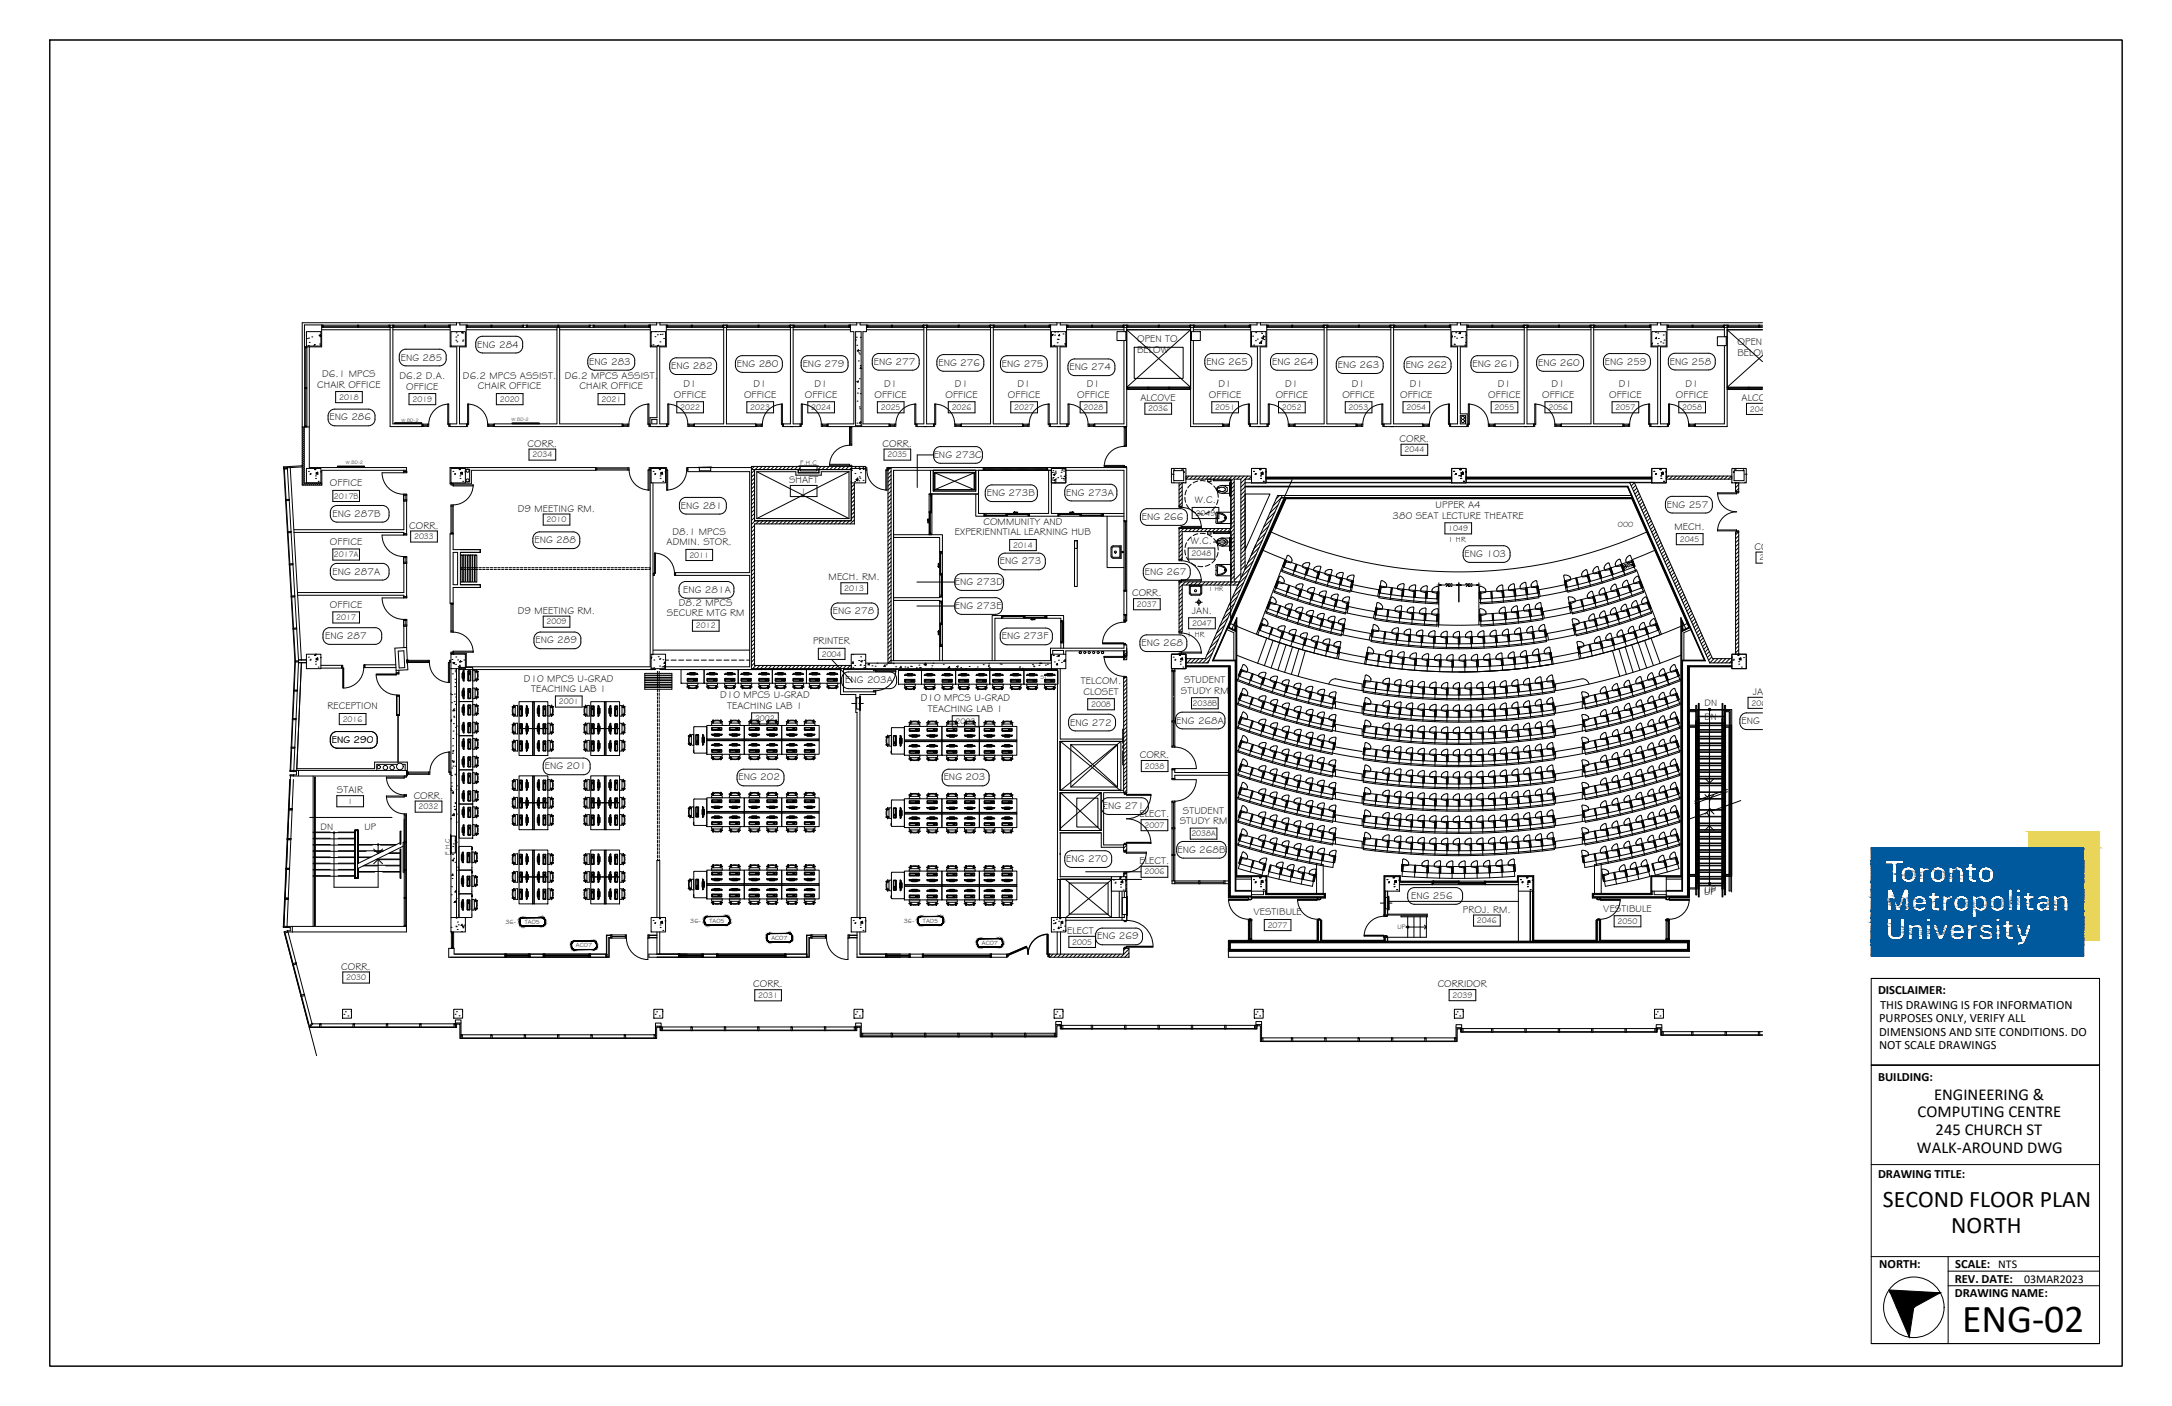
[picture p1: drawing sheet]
<svg xmlns="http://www.w3.org/2000/svg" width="432mm" height="279mm" viewBox="0 0 432 279" stroke-linecap="round" stroke-linejoin="round" font-family="sans-serif">
<defs><g id="words">
<text font-size="7.9" x="390.1" y="264.7">ENG-02</text>
<g font-size="4.7">
<text x="374.3" y="239.9">SECOND FLOOR PLAN</text>
<text x="387.9" y="244.9">NORTH</text>
</g>
<g font-size="3.3">
<text x="384.5" y="218.5">ENGINEERING &amp;</text>
<text x="381.2" y="222">COMPUTING CENTRE</text>
<text x="384.8" y="225.5">245 CHURCH ST</text>
<text x="381.1" y="229.1">WALK-AROUND DWG</text>
</g>
<g font-size="2.5">
<text x="373.4" y="197.5">DISCLAIMER:</text>
<text x="373.6" y="203.2">PURPOSES ONLY, VERIFY ALL</text>
<text x="373.8" y="200.5">THIS DRAWING IS FOR INFORMATION</text>
<text x="373.6" y="205.8">DIMENSIONS AND SITE CONDITIONS. DO</text>
<text x="373.6" y="208.5">NOT SCALE DRAWINGS</text>
<text x="373.4" y="214.8">BUILDING:</text>
<text x="373.4" y="234.2">DRAWING TITLE:</text>
<text x="373.6" y="252">NORTH:</text>
<text x="388.6" y="254.9">REV. DATE:</text>
<text x="388.6" y="257.7">DRAWING NAME:</text>
<text x="388.7" y="252">SCALE: NTS</text>
</g>
<text font-size="2.4" x="402.4" y="254.9">03MAR2023</text>
<g font-size="2">
<text x="79.7" y="71.6">ENG 285</text>
<text x="94.9" y="69.1">ENG 284</text>
<text x="226" y="70.2">BELOW</text>
<text x="226.1" y="68">OPEN TO</text>
<text x="345.4" y="70.7">BELOW</text>
<text x="345.4" y="68.5">OPEN TO</text>
<text x="63.1" y="77">CHAIR OFFICE</text>
<text x="64.1" y="75">D6.1 MPCS</text>
<text x="79.4" y="75.4">D6.2 D.A.</text>
<text x="80.8" y="77.4">OFFICE</text>
<text x="92" y="75.4">D6.2 MPCS ASSIST.</text>
<text x="95" y="77.4">CHAIR OFFICE</text>
<text x="112.3" y="75.4">D6.2 MPCS ASSIST.</text>
<text x="115.2" y="77.4">CHAIR OFFICE</text>
<text x="117.2" y="72.5">ENG 283</text>
<text x="133.4" y="73.4">ENG 282</text>
<text x="135.9" y="77">D1</text>
<text x="146.5" y="72.9">ENG 280</text>
<text x="149.8" y="77">D1</text>
<text x="159.6" y="72.9">ENG 279</text>
<text x="161.9" y="77">D1</text>
<text x="173.7" y="72.5">ENG 277</text>
<text x="175.7" y="77">D1</text>
<text x="186.6" y="72.7">ENG 276</text>
<text x="189.9" y="77">D1</text>
<text x="199.2" y="72.9">ENG 275</text>
<text x="202.3" y="77">D1</text>
<text x="212.6" y="73.6">ENG 274</text>
<text x="216.1" y="77">D1</text>
<text x="239.8" y="72.5">ENG 265</text>
<text x="242.2" y="77">D1</text>
<text x="252.9" y="72.5">ENG 264</text>
<text x="255.5" y="77">D1</text>
<text x="266" y="73.2">ENG 263</text>
<text x="268.8" y="77">D1</text>
<text x="279.5" y="73.2">ENG 262</text>
<text x="280.3" y="77">D1</text>
<text x="292.7" y="72.9">ENG 261</text>
<text x="297.8" y="77">D1</text>
<text x="305.8" y="72.7">ENG 260</text>
<text x="308.5" y="77">D1</text>
<text x="319.1" y="72.5">ENG 259</text>
<text x="321.8" y="77">D1</text>
<text x="332" y="72.5">ENG 258</text>
<text x="335.1" y="77">D1</text>
<text x="65.5" y="83.6">ENG 286</text>
<text x="134" y="79">OFFICE</text>
<text x="147.9" y="79">OFFICE</text>
<text x="160" y="79">OFFICE</text>
<text x="173.9" y="79">OFFICE</text>
<text x="188" y="79">OFFICE</text>
<text x="200.4" y="79">OFFICE</text>
<text x="214.2" y="79">OFFICE</text>
<text x="226.7" y="79.7">ALC0VE</text>
<text x="240.3" y="79">OFFICE</text>
<text x="253.6" y="79">OFFICE</text>
<text x="266.9" y="79">OFFICE</text>
<text x="278.4" y="79">OFFICE</text>
<text x="295.9" y="79">OFFICE</text>
<text x="306.6" y="79">OFFICE</text>
<text x="319.9" y="79">OFFICE</text>
<text x="333.2" y="79">OFFICE</text>
<text x="346.2" y="79.7">ALCOVE</text>
<text x="104.9" y="88.8">CORR.</text>
<text x="175.5" y="88.8">CORR.</text>
<text x="278.2" y="87.8">CORR.</text>
<text x="185.6" y="91">ENG 273C</text>
<text x="65.6" y="96.7">OFFICE</text>
<text x="103" y="101.7">D9 MEETING RM.</text>
<text x="135.4" y="101.1">ENG 281</text>
<text x="156.9" y="96">SHAFT</text>
<text x="196.2" y="98.6">ENG 273B</text>
<text x="212" y="98.5">ENG 273A</text>
<text x="237.5" y="100">W.C.</text>
<text x="285.4" y="101">UPPER A4</text>
<text x="331.4" y="100.9">ENG 257</text>
<text x="66.1" y="102.7">ENG 287B</text>
<text x="81.3" y="105.1">CORR.</text>
<text x="106.2" y="107.9">ENG 288</text>
<text x="133.7" y="106.3">D8.1 MPCS</text>
<text x="189.9" y="106.4">EXPERIENNTIAL LEARNING HUB</text>
<text x="195.5" y="104.4">COMMUNITY AND</text>
<text x="227" y="103.3">ENG 266</text>
<text x="276.9" y="103.1">380 SEAT LECTURE THEATRE</text>
<text x="332.9" y="105.2">MECH.</text>
<text x="65.6" y="108.3">OFFICE</text>
<text x="132.5" y="108.4">ADMIN. STOR.</text>
<text x="198.8" y="112.2">ENG 273</text>
<text x="236.7" y="108.1">W.C.</text>
<text x="291.2" y="110.7">ENG 103</text>
<text x="348.8" y="109.2">CORR.</text>
<text x="66.1" y="114.2">ENG 287A</text>
<text x="135.8" y="117.8">ENG 281A</text>
<text x="164.7" y="115.3">MECH. RM.</text>
<text x="189.8" y="116.3">ENG 273D</text>
<text x="225.1" y="118.5">CORR.</text>
<text x="227.6" y="114.2">ENG 267</text>
<text x="65.6" y="120.8">OFFICE</text>
<text x="103" y="122">D9 MEETING RM.</text>
<text x="132.6" y="122.4">SECURE MTG RM</text>
<text x="135" y="120.4">D8.2 MPCS</text>
<text x="165.6" y="122.1">ENG 278</text>
<text x="189.8" y="121">ENG 273E</text>
<text x="237" y="122">JAN.</text>
<text x="64.7" y="127">ENG 287</text>
<text x="106.5" y="127.9">ENG 289</text>
<text x="161.6" y="128">PRINTER</text>
<text x="199.2" y="127.1">ENG 273F</text>
<text x="226.9" y="128.4">ENG 268</text>
<text x="104.2" y="135.5">D10 MPCS U-GRAD</text>
<text x="105.6" y="137.5">TEACHING LAB 1</text>
<text x="168" y="135.6">ENG 203A</text>
<text x="214.9" y="136">TELCOM.</text>
<text x="234.8" y="137.8">STUDY RM</text>
<text x="235.4" y="135.8">STUDENT</text>
<text x="65.1" y="141">RECEPTION</text>
<text x="143.2" y="138.8">D10 MPCS U-GRAD</text>
<text x="144.6" y="140.9">TEACHING LAB 1</text>
<text x="183.1" y="139.4">D10 MPCS U-GRAD</text>
<text x="184.5" y="141.4">TEACHING LAB 1</text>
<text x="215.4" y="138">CLOSET</text>
<text x="233.8" y="143.8">ENG 268A</text>
<text x="346.2" y="143.9">ENG 252</text>
<text x="348.5" y="138.1">JAN</text>
<text x="66" y="147.6">ENG 290</text>
<text x="212.7" y="144.2">ENG 272</text>
<text x="108.3" y="152.9">ENG 201</text>
<text x="146.8" y="155.1">ENG 202</text>
<text x="187.6" y="155.1">ENG 203</text>
<text x="226.6" y="150.7">CORR.</text>
<text x="67" y="157.6">STAIR</text>
<text x="82.2" y="158.7">CORR.</text>
<text x="219.3" y="160.8">ENG 271</text>
<text x="235.2" y="161.7">STUDENT</text>
<text x="226.5" y="162.4">ELECT.</text>
<text x="234.5" y="163.7">STUDY RM</text>
<text x="212" y="171.3">ENG 270</text>
<text x="226.5" y="171.7">ELECT.</text>
<text x="234.1" y="169.5">ENG 268B</text>
<text x="280.5" y="178.7">ENG 256</text>
<text x="212.2" y="185.6">ELECT.</text>
<text x="249.2" y="181.9">VESTIBULE</text>
<text x="290.8" y="181.4">PROJ. RM.</text>
<text x="318.7" y="181.2">VESTIBULE</text>
<text x="218.1" y="186.7">ENG 269</text>
<text x="67.8" y="192.7">CORR.</text>
<text x="149.8" y="196.2">CORR.</text>
<text x="285.8" y="196.2">CORRIDOR</text>
</g>
<g font-size="1.9">
<text x="338.8" y="143.1">DN</text>
<text x="338.9" y="140.3">DN</text>
<text x="63.7" y="164.9">DN</text>
<text x="72.5" y="165">UP</text>
<text x="338.8" y="177.8">UP</text>
</g>
<g font-size="1.7">
<text x="67.4" y="79.4">2018</text>
<text x="82" y="79.9">2019</text>
<text x="99.4" y="79.9">2020</text>
<text x="119.6" y="79.9">2021</text>
<text x="135.2" y="81.5">2022</text>
<text x="149.2" y="81.5">2023</text>
<text x="161.3" y="81.5">2024</text>
<text x="175.1" y="81.5">2025</text>
<text x="189.2" y="81.5">2026</text>
<text x="201.6" y="81.4">2027</text>
<text x="215.4" y="81.5">2028</text>
<text x="228.3" y="81.7">2036</text>
<text x="241.6" y="81.5">2051</text>
<text x="254.8" y="81.5">2052</text>
<text x="268.1" y="81.5">2053</text>
<text x="279.6" y="81.5">2054</text>
<text x="297.1" y="81.5">2055</text>
<text x="307.8" y="81.5">2056</text>
<text x="321.2" y="81.4">2057</text>
<text x="334.4" y="81.5">2058</text>
<text x="347.9" y="81.8">2042</text>
<text x="279.2" y="89.9">2044</text>
<text x="105.9" y="90.9">2034</text>
<text x="176.4" y="90.9">2035</text>
<text x="66.4" y="99.1">2017B</text>
<text x="159.3" y="98.1">1</text>
<text x="82.3" y="107.2">2033</text>
<text x="108.7" y="103.8">2010</text>
<text x="237.7" y="102.5">2049</text>
<text x="287.9" y="105.5">1049</text>
<text x="333.9" y="107.7">2045</text>
<text x="66.4" y="110.7">2017A</text>
<text x="137" y="110.8">2011</text>
<text x="201.4" y="108.8">2014</text>
<text x="236.9" y="110.5">2048</text>
<text x="349.8" y="111.3">2041</text>
<text x="167.9" y="117.4">2013</text>
<text x="66.8" y="123.2">2017</text>
<text x="108.7" y="124.1">2009</text>
<text x="138.3" y="124.9">2012</text>
<text x="226" y="120.6">2037</text>
<text x="237" y="124.4">2047</text>
<text x="163.4" y="130.5">2004</text>
<text x="68.1" y="143.4">2016</text>
<text x="111.1" y="140">2001</text>
<text x="150.1" y="143.3">2002</text>
<text x="190" y="143.9">2003</text>
<text x="216.9" y="140.5">2008</text>
<text x="237.1" y="140.3">2038B</text>
<text x="348.2" y="140.2">2065</text>
<text x="227.6" y="152.8">2038</text>
<text x="69.1" y="159.8">1</text>
<text x="83.2" y="160.8">2032</text>
<text x="227.5" y="164.5">2007</text>
<text x="236.8" y="166.2">2038A</text>
<text x="227.5" y="173.8">2006</text>
<text x="252" y="184.4">2077</text>
<text x="293.6" y="183.5">2046</text>
<text x="321.6" y="183.6">2050</text>
<text x="213.2" y="187.7">2005</text>
<text x="68.8" y="194.8">2030</text>
<text x="150.7" y="198.3">2031</text>
<text x="288.8" y="198.3">2039</text>
</g>
<g font-size="1.6">
<text x="287.9" y="107.8">1 HR</text>
<text x="321.6" y="104.7">000</text>
<text x="236" y="126.5">1 HR</text>
</g>
<g font-size="1.3">
<text x="159.1" y="92.4">F.H.C</text>
<text x="240.2" y="117.4">1 HR</text>
<text x="89.4" y="169.9" transform="rotate(-90 89.4 169.9)">F.H.C</text>
<text x="277.8" y="184.7">UP</text>
</g>
<g font-size="1.2">
<text x="206.8" y="134.9">ST</text>
<text x="100.5" y="183.6">36-</text>
<text x="104.3" y="183.6">TA05</text>
<text x="137.2" y="183.4">36-</text>
<text x="141" y="183.4">TA05</text>
<text x="179.7" y="183.4">36-</text>
<text x="183.5" y="183.4">TA05</text>
<text x="114.5" y="188.3">AC07</text>
<text x="153.4" y="186.7">AC07</text>
<text x="195.2" y="187.7">AC07</text>
</g>
<g font-size="1">
<text x="79.8" y="83.9">W.BD-2</text>
<text x="101.7" y="83.7">W.BD-2</text>
<text x="68.8" y="92.3">W.BD-2</text>
</g>
</g></defs>
<!-- layer: FURN-FIXED -->
<g fill="none" stroke="#000" stroke-width=".2">
<path d="M252.3 119.8l1.1 .3M252.3 119.6l-.4 1.2zM252.4 119.6l.2 .1v.2l-.3-.1zM252.5 119.6l8.3 2.8 6.3 1.6-.5 2.3-6.5-1.6-8.4-2.9zM253.5 119.1l.2 .6M253.5 119.1l-.5-.5-.2 .1-.9 2.2 .2 .1 .5-1.1M253.6 116.8l6 2.1 8.1 2.1M253.7 119.7l-.2 .4M253.9 115.7l-.4 1.1 .3 .1 .4-1.1M253.9 115.7h.1M254 115.7l1.1 .3 .1-.1M254 115.5l-.5 1.2 .9-2.2a1 1 0 0 1 .8 1.4"/>
<path d="M254 115.5l.2 .1v.2l-.3-.1zM254.1 115.5l5.9 2.1 8 2.1-.5 2.3-6.2-1.6-8-2.7zM255.1 112.5l.4-1.2-.4 1.2M255.2 112.7l7.6 2.5 5.8 1.5M255.5 111.6l-.4 1 .2 .1 .4-1M255.6 111.3l.2 .1-.1 .3-.2-.1zM255.7 111.4l7.4 2.5 5.8 1.5-.5 2.3-7.8-2.1-5.8-2zM256.1 110.4a.9 .9 0 0 1 .5 1.4l-1.1-.2 .4-1.1 .2-.1M256.2 116.3l.2 .1-.4 1.3-.2-.1zM256.3 116.3l-.8 2.2M257.7 112.1l.2 .1-.5 1.3-.2-.1zM257.8 112.2l-.8 2.2"/>
<path d="M258.3 116.1h.7l-.3 1.3-1.1-.5a.67 .67 0 0 1 .7-.8M258.5 117.3l-.4 1.1 .2 .1 .5-1.3-.4 1.2M258.5 117.1l.3 .1-.1 .2-.2-.1zM258.6 117.1l-.7 2.3M258.9 112.5l.1 .2M259 112.7l1 .4M259.9 112.9h.2l-.1 .3-.2-.1zM259.9 117.5l.1 .2M260 117.7l1 .4M260 112.9l-.8 2.2M260 117.2l-.1 .3M260.1 117.1l-.1 .1"/>
<path d="M260.1 117.1l.7-.3 .6 .1-.7 2.3-.2-.1 .3-1M260.2 113l-.5 1.2 .5-1.2M260.4 112.1l-.7 2.1h-.3l.4-1.1M260.4 112a.92 .92 0 0 0-1.3 .1l-.2 .5M260.8 119.1l.4-1.2-.4 1.2M260.9 117.8l.2 .1-.1 .2h-.2zM261 117.9l-.7 2.2M262 113.8l-.3 1.1 .2 .1 .3-1.1M262.1 113.6h.2l-.1 .3-.2-.1zM262.2 113.6l-.7 2.3M262.3 118.2v.2l1.1 .4M262.4 113.7l-.4 1.2 .4-1.2"/>
<path d="M262.6 112.7l-.4 1.2M262.6 112.7a.91 .91 0 0 0-1.3 .2l-.1 .5 1 .5M262.9 117.5h.7l.1 .2-.6 2.2-.3-.1 .3-1.1M262.9 117.5l-.5 .3-.2 .4M263.1 119.8h.1M263.2 118.5l.2 .1v.2l-.3-.1zM263.3 118.5l-.6 2.3M263.4 118.8h.1M263.4 114.1l1.1 .4M263.5 113.6l-.1 .5M263.5 113.6a1.1 1.1 0 0 1 1.3-.3l-.3 1.2M263.5 118.6l-.3 1.2"/>
<path d="M263.5 118.6l-.4 1.2M264.3 114.5l-.3 1.1h.2l.3-1.1M264.3 114.2l.3 .1-.1 .2h-.2zM264.4 114.3l-.6 2.2M264.6 114.3l-.3 1.2M264.8 118.4l.7-.3 .5 .1-.2 1.2-1.2-.4zM265.5 119.4l-.2 1.1h.2l.3-1.1M265.6 119.1l.2 .1v.2h-.3zM265.7 119.2l-.6 2.2M265.7 114.2a1.17 1.17 0 0 1 1.3-.4l-.2 1.3-1.1-.4zM265.8 119.4h-.1M265.9 119.2l-.3 1.2z"/>
<path d="M266.6 116.1h.1M266.6 114.8l.2 .1v.2h-.3zM266.7 114.9l-.6 2.2M266.8 115.1h-.1M266.9 114.9l-.4 1.3h-.2l.2-1.1M266.9 114.9l-.3 1.2M267 119l-.1 .6 1.1 .4M267.1 119l.6-.4 .6 .1-.4 2.3 .2-1.3M267.8 119.9l-.2 1.1 .2 .1 .2-1.1M267.9 119.7h.2l-.1 .3-.2-.1zM268 119.9v.1M268.8 115.3l.2 .1-.1 .2h-.2z"/>
<path d="M269 115.4l-.2 1.3 .2-1.3M269.2 114.5l-.5 2.2h-.2l.2-1.1M269.2 114.5v-.1a.89 .89 0 0 0-1 0 .89 .89 0 0 0-.3 .8l1 .4M274.3 117.8l5.7 .8 5.7 .4M274.3 116.4l-.2 1.3zM274.4 116.4l.2 .1v.2h-.3zM274.5 116.5l5.6 .7 5.7 .4-.1 2.4-5.8-.4-5.8-.8zM275.7 116.3l-.2 .4h-1.1l-.2 1.1h.2l.2-1.1M275.7 116.3a1.09 1.09 0 0 0-1.1-.9l-.2 1.3M276.6 116.8h.2l-.2 1.4h-.2zM276.7 116.8l-.3 2.3M277.8 116.9l.1 .2"/>
<path d="M277.9 117.1l1.1 .2M278.3 116.1l.7-.1 .1 .2-.2 2.3-.3-.1 .2-1.1M278.3 116.1l-.4 .4-.1 .5M278.8 117.1h.2v.2h-.2zM278.9 117.1l-.3 2.3M279 118.4l.1-1.3-.1 1.3M280.1 117.2a1 1 0 0 1 1.3-.9l-.2 2.4h-.2l.1-1.1M280.1 117.2l.8 .3 .4 .1M281.1 117.3h.3l-.1 .3h-.2zM281.2 117.3l-.2 2.4M281.4 117.4l-.1 1.2M281.4 117.4h.1"/>
<path d="M283.5 117.5h.2v.3h-.3zM283.6 117.5l-.2 2.4M283.7 117.7l-1.2-.2a.83 .83 0 0 1 .3-.9 .83 .83 0 0 1 1 0l-.2 2.3h-.2v-1.1M283.7 117.5v1.3zM284.8 117.1v.6l1.1 .2M285.7 117.6h.2v.3h-.2zM285.8 116.5l.2 .2-.1 2.3h-.3l.1-1.1M285.8 116.5l-.7 .2-.3 .4M286 117.7l-.1 1.2zM286 115.8v3.8M286 117.5l-.1 2.7M286.5 116.3h.8"/>
<path d="M287.8 116.3l-.4-.1 .1-.2 .3 .1v.2l-.3 .2M288 116l.2 .1-.1 .4-.1-.1zM288.5 116l.2 .1-.1 .4-.2-.1zM288.8 116.3h.8M290 115.8v3.8M290.5 116.3h.7M291.7 116.3l-.3-.1 .1-.2 .2 .1v.2l-.2 .2M292 116l.2 .1-.1 .4-.2-.1zM292.4 116.1h.3l-.1 .4-.2-.1zM292.8 116.3h.8M294 115.8v3.8M294.1 117.7v1.2z"/>
<path d="M294.1 117.6h.3v.3h-.2zM294.3 117.6l5.6-.4 5.7-.7 .3 2.3-5.7 .8-5.8 .4zM295.3 117.7l-1.1 .2M295.3 117.7a.83 .83 0 0 0-.3-.9 .83 .83 0 0 0-.9-.1l.1 2.3h.2v-1.1M296.4 117.5h.2l.1 1.4h-.2zM296.5 117.5l.2 2.4M297.6 116.9l.1 .6 1.1 .1-.1-1.3-.6 .1-.5 .5M298.6 117.3h.2v.3h-.2zM298.7 117.3l.2 2.4M298.8 117.6l.1 1.1h-.2l-.1-1.1M298.9 117.3l.1 1.3zM299.9 117.2l.1 .1"/>
<path d="M300.9 117.1h.2l.1 .2-.3 .1zM301 117.1l.3 2.3M301.2 117.3h-1.2M301.2 117.3l.1 1.1-.2 .1-.2-1.1M301.2 117.1l.2 1.3-.4-2.4a1.02 1.02 0 0 0-1.1 1.2M302.5 116l.8-.3 .2 1.3-1.2 .1M302.6 116a.66 .66 0 0 0-.2 1M303.2 116.8h.3v.2l-.2 .1zM303.4 116.8l.3 2.3M303.5 117l.2 1.2h-.3l-.1-1.1M303.5 116.8l.2 1.2zM304.4 116.3l.2 .4h1.1"/>
<path d="M305.3 115.4a1.21 1.21 0 0 0-.9 .9M305.3 115.4l.2 .1 .2 1.2M305.4 116.5l.3-.1v.3h-.2zM305.7 116.7l.2 1.1h-.2l-.2-1.1M305.7 116.4l.2 1.3zM305.8 117.8l-5.7 .8-5.8 .4M306.3 119.9l.2 1.1M306.3 119.9l-.2-.2-.6 .4M310.9 114.4a.89 .89 0 0 1 .9 0 .89 .89 0 0 1 .4 .8l-1.1 .4zM311 115.4l.3 1.3-.3-1.3M311.1 115.4l.2-.1 .1 .3h-.3zM311.2 115.4l7.6-2.1 5.6-1.9 .8 2.2-5.7 2-7.8 2.1z"/>
<path d="M311.4 115.6l.2 1.1h-.2l-.3-1.1M312 119.7l.2 1.3-.3-1.2M312 119.7h.2l.1 .2-.3 .1zM312.1 119.7l8-2.1 5.8-2.1 .9 2.2-8.1 2.7-6.1 1.6zM312.3 119.9l.2 1.1-.2 .1-.3-1.1M313 119l.1 .6-1.1 .4-.2-1.3 .6-.1 .6 .4M313.2 114.9l.3-.1 .3 1.4h-.2zM313.4 114.9l.5 2.2M314.2 119.2l.3-.1 .3 1.4h-.2zM314.4 119.2l.5 2.2M315.5 114.3l.2-.1 .1 .3h-.2zM315.6 114.5l.3 1.1 .2-.1-.6-2.2a.93 .93 0 0 0-1.1 .9l.1 .4"/>
<path d="M315.6 114.3l.6 2.2M315.8 114.2l.3 1.3zM315.8 114.5l-1.3 .1M315.8 114.4v.1M315.8 117.9l.6-.4 .2 .1 .6 2.2-.2 .1-.3-1.1M315.8 117.9a.67 .67 0 0 0 0 1l1.1-.1M316.6 118.6l.2-.1 .1 .2-.2 .1zM316.7 118.5l.7 2.3M316.9 118.7v.1M316.9 118.5l.3 1.2M316.9 118.5h.1M317.7 113.6h.3v.2l-.2 .1z"/>
<path d="M317.9 113.6l.6 2.3M317.9 117.7v.2M317.9 117.9l.1 .3M318 118.2l.1 .1M318 113.8l-1.2 .1M318 113.8h.1M318 113.8l.4 1.1-.3 .1-.3-1.1M318.1 113.6h-.1M318.1 113.6l.3 1.2-.8-2.2a1.02 1.02 0 0 0-.8 1.3M318.2 117.2l-.3 .5M318.9 112.9a1.11 1.11 0 0 1 .9-1l.5 1.2M318.9 116.9l.4 1.2-1.2 .2"/>
<path d="M318.9 112.9l.2 .4 1.2-.2M318.9 116.9l-.2-.1-.5 .4M319 117.9l.2-.1 .1 .3h-.3zM319.1 117.9l.7 2.2M319.3 118.1l.3 1-.2 .1-.4-1.1M319.6 119l-.3-1.2 .3 1.2M320 112.9h.2l.1 .2-.2 .1zM320.1 112.9l.7 2.2M320.2 112.9l.5 1.2zM320.2 117.2a1.08 1.08 0 0 1 1-1.1l.4 1.2-1.1 .2-.3-.3M320.3 113.1l.3 1.1h-.2l-.3-1M321.3 117.2l.2-.1 .1 .2-.2 .1z"/>
<path d="M321.4 117.1l.8 2.3M321.6 117.1l.4 1.2zM321.6 117.3l.4 1.1-.3 .1-.3-1.1M321.9 111.1a1.06 1.06 0 0 0-.7 1.4M321.9 111.1l.2 .1 .4 1.1M322.2 112.2l.2-.1 .1 .2-.2 .1zM322.3 112.2l.8 2.2M322.5 112.1l.4 1.2zM322.5 112.3l-1.3 .2M322.5 112.3l.4 1.1-.2 .1-.4-1.1M323.2 112.5l.1 .1v.3h-.2l-.2-.1 .3-.3v-.2h-.4v.1l.2 .2M323.4 110.8a.69 .69 0 0 0 .1 1l1.1-.2"/>
<path d="M323.5 112h.3v.6h-.2l-.2-.4zM323.5 115.4l.4 1.1-1.1 .3a.67 .67 0 0 1 0-1.1M323.5 115.4l-.2-.1-.5 .4M323.6 116.4l.2-.1 .1 .2-.2 .1zM323.7 116.3l.8 2.2M323.9 116.3l.4 1.2zM323.9 116.5l.4 1.1-.2 .1-.4-1.1M324 110.4l.2 .1 .8 2.1-.2 .1-.4-1M324 110.4l-.6 .4M324.3 111.4l.2-.1 .1 .3-.2 .1zM324.4 111.8l-.1-.1-.3 .3 .2 .2 .3-.1 .1 .2-.4 .2M324.9 112.7l-7.6 2.5-5.8 1.5"/>
<path d="M325 114.9l.5-.4 .2 .1 .8 2.2-.2 .1-.4-1.1M325 114.9a.68 .68 0 0 0 0 1.1l1.1-.3M325 112.5l-.4-1.2 .4 1.2M325.1 119.4l.2 .1 .8 2.1-.2 .1-.4-1M325.1 119.4l-.5 .4-.2 .5M325.8 115.6l.2-.1 .1 .2-.2 .1zM326.1 115.5l.5 1.2zM326.4 116.8l-5.9 2.1-8.1 2.1M327.1 118.6a.9 .9 0 0 0-.5 1.5M327.1 118.6l.2 .1 .8 2.2-.2 .1-.4-1.1M327.4 119.7l.2-.1 .1 .2-.2 .1zM327.7 119.6l.4 1.2"/>
<path d="M327.7 119.8l-1.1 .3M246.2 138.9l.5-1.1-.4 1.1M246.2 138.9h.1M246.4 134.4a118.8 118.8 0 0 0 18.6 5.5M246.4 139.1a123.9 123.9 0 0 0 18.6 5.3M246.6 133.3l-.4 1 .3 .1 .4-1M246.7 138l-.4 1.1h.2l.4-1M246.7 133l-.5 1.2zM246.7 133.3l.5-1.2a.9 .9 0 0 1 .6 1.4M246.7 133.3l1.1 .3M246.7 138h.1M246.7 133l.3 .1-.1 .3-.3-.1z"/>
<path d="M246.8 137.8l.2 .1-.1 .2-.2-.1zM246.9 133.1a120.1 120.1 0 0 0 18.4 5.5l-.5 2.3a123.2 123.2 0 0 1-18.8-5.6zM246.9 137.8a122.5 122.5 0 0 0 18.4 5.3l-.5 2.3a125.6 125.6 0 0 1-18.8-5.4zM247.3 136.8l-.2 .1-.4 1.1M247.3 136.8l.5 .4M247.8 137.2l.2 .7M248 137.9l-.2 .4-1.1-.3M248.9 133.9l.3 .1-.5 1.2h-.2zM249 138.6l.2 .1-.5 1.3-.2-.1zM249 133.9l-.8 2.2M249.1 138.6l-.8 2.2M250.3 138.7a1.09 1.09 0 0 1 1.4-.3l-.4 1.2-1-.5v-.4"/>
<path d="M250.4 125.2a110.8 110.8 0 0 0 15.5 4.7M250.7 124.1l-.4 1.1 .2 .1 .4-1.1M250.7 124.1h.1M250.7 123.9l-.4 1.2M250.8 123.9l.2 .1-.1 .2-.2-.1zM250.9 123.9l6.5 2.3 8.8 2.4-.5 2.3a109 109 0 0 1-15.7-4.8zM251.1 134.9l-.4 1.1h.2l.4-1M251.1 134.7h.3l-.1 .3-.2-.1zM251.2 139.3l.2 .1-.1 .2h-.2zM251.2 134.7l-.7 2.2M251.3 134.9l.4-1.2a.9 .9 0 0 0-1 0 .9 .9 0 0 0-.5 .8l1.1 .5M251.3 139.4l-.8 2.2"/>
<path d="M251.3 134.9v.1M251.3 122.9a1.15 1.15 0 0 1 .8 1.1M251.3 122.9l-.2 .1-.8 2.1M251.4 134.7l-.4 1.3zM251.4 139.4l-.4 1.3-.3-.1 .4-1M251.4 139.4l-.3 1.2M252 120.9l8.4 2.8 6.4 1.7M252.1 124l-.3 .4-1.1-.2M252.6 139.8v.1M252.6 139.9l1 .5M252.6 134.8l-.1 .3M252.6 134.8a1.11 1.11 0 0 1 1.4-.3l-.4 1.2-1-.4-.1-.2"/>
<path d="M252.8 139.3l.7-.3 .5 .1-.7 2.4-.2-.1 .3-1.1M252.8 139.3l-.2 .5M252.9 124.7l.2 .1-.5 1.3-.2-.1zM253 124.7l-.8 2.2M253.4 135.7l-.4 1 .3 .1 .5-1.3-.5 1.2M253.5 135.4l.2 .1-.1 .2h-.2zM253.6 135.5l-.7 2.2M254.1 125.2l1 .5M254.1 125.2a.83 .83 0 0 1 .5-.8 .83 .83 0 0 1 .9 .2l-.7 2.2-.3-.1 .4-1M254.4 120.3l.2 .1-.4 1.3-.3-.1zM254.5 120.4l-.8 2.2M255 125.4l.2 .1-.1 .2h-.2z"/>
<path d="M255.1 125.5l-.8 2.2M255.2 125.5l-.4 1.2zM255.5 120.9l1.1 .4M255.8 136.2h.2v.3l-.3-.1zM255.9 136.2l-.7 2.3M256 136.4h-.1M256.1 136.2l-.4 1.3 .6-2.3a.89 .89 0 0 0-.9 0 .89 .89 0 0 0-.5 .8l1 .5-.3 1h-.2l.3-1.1M256.2 139.7a1.2 1.2 0 0 0-1.2 .5M256.2 139.7l.2 .2-.4 1.2M256.3 125.5v.5l1 .4M256.3 125.5a1.1 1.1 0 0 1 1.4-.3l-.7 2.3h-.2l.3-1.1M256.4 121l.2 .1v.2h-.3z"/>
<path d="M256.5 121.1l-.7 2.2M256.7 121.1l-.4 1.2 .3-1.2M256.8 120a.91 .91 0 0 0-1.3 .8M256.8 120l.1 .2-.7 2.2-.2-.1 .3-1M257.2 126.1l.2 .1-.1 .3-.2-.1zM257.3 126.2l-.7 2.2M257.4 126.4h-.1M257.4 136.1l.7-.3 .5 .1-.3 1.2-1.1-.5zM257.5 126.3l-.4 1.1M257.6 121.6l1.1 .4M257.8 120.9a.91 .91 0 0 1 1.2 0l-.7 2.2-.2-.1 .3-1M257.8 120.9l-.2 .6"/>
<path d="M258.1 137.1l-.3 1.1h.2l.3-1.1M258.2 136.8l.2 .1-.1 .2h-.2zM258.3 136.9l-.6 2.2M258.4 136.9l-.3 1.2zM258.5 126.5a1.01 1.01 0 0 1 1.4-.6l-.5 2.2 .3-1.2M258.5 126.5v.2M258.5 121.7l.3 .1-.1 .2h-.3zM258.5 126.7l1.1 .4M258.6 121.8l-.7 2.2M258.8 121.8l-.4 1.2zM259.4 127.1l-.4 1 .3 .1 .3-1.1M259.4 126.8l.3 .1-.1 .2h-.2z"/>
<path d="M259.5 126.9l-.6 2.2M259.6 127.1h.1M260.5 137.7l-.3 1.1 .2 .1 .3-1.1M260.5 137.5h.3l-.1 .3-.2-.1zM260.6 137.5l-.5 2.3M260.7 122.4h.2l-.1 .3-.2-.1zM260.7 137.7l.3-1.1a.91 .91 0 0 0-1.3 .2l-.1 .5 1.1 .5M260.7 137.7v.1M260.8 122.4l-.7 2.3M260.8 137.5l-.3 1.3zM260.9 122.5h.1M261 122.5l-.4 1.2 .5-2.3a.89 .89 0 0 0-.9 0 .89 .89 0 0 0-.4 .8l1 .5-.3 1.1-.2-.1 .3-1.1"/>
<path d="M261.6 127.7l-.3 1.1h.3l.6-2.2a.91 .91 0 0 0-1.4 .2v.5l1.1 .4M261.7 127.5h.2v.3l-.3-.1zM261.8 127.5l-.6 2.3M261.9 122.9l1 .4M261.9 122.8a.82 .82 0 0 1 .4-.8 .82 .82 0 0 1 1 .1l-.6 2.3-.3-.1 .3-1.1M261.9 127.6l-.2 1.1M261.9 127.5l.1 .1M262 127.6l-.3 1.2M262 137.5v.4l1.1 .4M262.6 137.1l.6-.1 .2 .2-.6 2.2h-.2l.2-1.1M262.6 137l-.6 .5M262.8 124.3l.3-1.2-.3 1.2"/>
<path d="M262.8 123h.2v.3l-.3-.1zM262.9 138l.2 .1v.2h-.3zM262.9 123l-.6 2.3M263 123.3h.1M263 138.1l-.5 2.3M263 127.9l1.1 .4M263.2 127.3l-.1 .6M263.2 127.3l.6-.3 .6 .1-.5 2.3h-.3l.3-1.1M263.2 138.1l-.3 1.3 .3-1.3M264 128l.2 .1-.1 .2h-.2zM264.1 128.1l-.6 2.3M264.2 128.1l-.3 1.2z"/>
<path d="M264.2 138.3l.1 .2M264.3 138.5l1.1 .3M264.4 137.8l-.2 .5M264.9 123.8l-.3 1.1h.3l.5-2.3a.9 .9 0 0 0-.9 0 .9 .9 0 0 0-.4 .8l1 .4M264.9 124.8l.4-1.2-.3 1.2M264.9 124.8h.1M265 123.5l.2 .1-.1 .2h-.2zM265.1 123.6l-.6 2.2M265.1 138.8l-.2 1.1h.2l.3-1M265.2 138.5l.2 .1v.3l-.3-.1zM265.2 128v.4l1.1 .4M265.4 138.8h.1"/>
<path d="M265.5 138.6l-.3 1.3zM265.6 137.7l-.2 1.1M265.6 137.7l-.1-.2h-.5l-.6 .3M265.8 127.6l.6-.1 .2 .2M265.8 127.6l-.6 .4M266.1 128.8l-.3 1.1h.3l.2-1.1M266.1 123.9l1.1 .4M266.1 128.5l.3 .1-.1 .2h-.2zM266.2 129.8l.2-1.2-.2 1.2M266.3 128.8h.1M266.6 127.7l-.3 1.1M267 124.3l-.3 1.1h.3l.2-1.1"/>
<path d="M267 125.3l.3-1.2-.3 1.2M267 124l.3 .1-.1 .2h-.2zM267.2 124.3h.1M267.5 123.2l-.3 1.1M267.5 123.2l-.1-.2a.89 .89 0 0 0-.9 .1 .89 .89 0 0 0-.4 .8M271.2 136.6a116.4 116.4 0 0 0 37.7 0M271.2 139.7l-.2 1.2zM271.2 135.2l-.2 1.3zM271.2 139.9l-.2 1.1 .3 .1 .2-1.1M271.2 139.9h.1M271.2 135.4l-.2 1.2h.3l.2-1.1M271.2 135.4l1.2 .1"/>
<path d="M271.3 139.7h.2v.3l-.3-.1zM271.3 135.2h.2v.3l-.3-.1zM271.4 139.7a119.4 119.4 0 0 0 37.3 0l.4 2.3a122 122 0 0 1-38.1 0zM271.4 135.2a115.2 115.2 0 0 0 37.3 0l.4 2.3a117.5 117.5 0 0 1-38.1 0zM271.4 134.3l-.2 1.1M271.4 134.3a.92 .92 0 0 1 1.2 .7l-.2 .5M271.5 130.9l.2-1.3-.2 1.3M271.7 131a110.9 110.9 0 0 0 36.7 0M271.7 129.9l-.1 1.1 .2 .1 .2-1.2M271.8 129.7h.2v.2h-.3zM271.9 129.7a109.3 109.3 0 0 0 36.3 0l.3 2.3a112.1 112.1 0 0 1-37 0zM272.1 128.6l-.2 .1-.1 1.2 1.1 .1"/>
<path d="M272.1 128.6a.91 .91 0 0 1 .8 1.3M272.5 139.9h-1.3M272.5 139.5v.4M272.5 139.5a1.09 1.09 0 0 0-1-.9l-.3 1.3M272.7 126.5a106.9 106.9 0 0 0 34.6 0M272.8 125.4l-.2 1.1 .3 .1 .1-1.2M272.8 125.4h.1M272.8 125.2l-.2 1.2 .2-1.2M272.8 125.2h.3l-.1 .2h-.2zM273 125.2a104.2 104.2 0 0 0 34.1 0l.4 2.3a107.3 107.3 0 0 1-34.9 0zM273 124.2l-.2 1.2M273 124.2a.92 .92 0 0 1 1.1 .7v.1"/>
<path d="M273.5 122.2l6.1 .8 6.1 .4M273.5 121l-.1 1.2h.2l.2-1.1M273.5 121h.1M273.6 135.6h.2l-.2 1.3h-.2zM273.6 120.8h.2v.3l-.3-.1zM273.7 120.8l6 .8 6.1 .5-.1 2.3-6.2-.4-6.2-.9zM273.7 135.6l-.3 2.3M274.1 125.4h-1.3M274.1 130h.2l-.2 1.4h-.2zM274.1 125v.3M274.2 130l-.3 2.4M274.5 120l.3 .5v.5"/>
<path d="M274.5 120.1l-.6-.4-.2 .2-.4 2.2 .2-1.3M274.8 121l-1.2 .1M275.1 139.6l.5-.3h.6l-.1 1.3-1.2-.3 .1-.5zM275.3 125.5l.2 .1-.2 1.3h-.2zM275.4 125.5l-.3 2.4M275.7 129.6l.5-.3h.5l-.1 1.3-1.2-.3 .1-.5zM275.9 121.1l.2 .1-.2 1.3h-.2zM275.9 135.9h.2v.2h-.2zM276 121.2l-.3 2.3M276 135.9l-.3 2.3M276.1 134.8l.2 .2M276.1 134.8a.91 .91 0 0 0-1.1 1.1l1.1 .2"/>
<path d="M276.1 136.1h.1M276.2 135.9l-.2 1.4-.3-.1 .2-1.1M276.2 135.9l-.2 1.3M276.2 135l-.1 1.1M276.4 130.6l-.2 1.1h.3l.1-1.1M276.4 130.3l.2 .1v.2h-.2zM276.5 130.3l-.3 2.4M276.7 130.4l-.1 1.2 .1-1.2M276.8 125.2v.6l1.1 .3-.1 1.1h-.3l.2-1.1M276.8 125.2a.9 .9 0 0 1 1.2-.3l-.1 1.2M277.3 136.1l1.1 .3-.1 1.1h-.2l.1-1.1M277.3 136.1a.82 .82 0 0 1 .3-.9 .82 .82 0 0 1 1 0l-.2 2.2 .1-1.2"/>
<path d="M277.3 121.3l1.2 .4M277.4 120.8l-.1 .5M277.7 125.8l.2 .1v.2h-.2zM277.8 125.9l-.3 2.3M277.8 120.5l.8-.1-.1 1.3M277.9 120.5l-.5 .3M278 125.9l-.2 1.3 .2-1.3M278.1 129.9l.5-.3h.5v1.3l-1.2-.3v-.5zM278.2 136.1l.3 .1-.1 .2h-.2zM278.3 121.7l-.1 1.1 .2 .1 .2-1.4-.1 1.3M278.3 121.5h.3l-.1 .2h-.2zM278.3 136.1l-.2 2.4"/>
<path d="M278.4 121.5l-.2 2.3M278.4 136.4h.1M278.4 122.7l.1 .1M278.5 121.7h.1M278.8 130.9l-.1 1.1h.2l.2-1.1M278.8 130.6h.3v.3h-.3zM279 130.6l-.3 2.4M279 131.9l.1-1.3v1.3M279.6 125.2l.8-.1-.1 1.3-1.1-.3a.67 .67 0 0 1 .4-.9M279.7 135.8l-.1 .6 1.1 .2M279.7 135.8a.9 .9 0 0 1 1.2-.4l-.1 1.2M279.8 121.8l1.1 .2v1.1h-.3l.1-1.1"/>
<path d="M279.8 121.7a.83 .83 0 0 1 .3-.9 .83 .83 0 0 1 1 0l-.1 1.2M280.1 126.4l-.1 1.1h.2l.2-1.4-.1 1.3M280.1 126.1h.3l-.1 .3h-.2zM280.2 126.1l-.2 2.4M280.4 130.2v.7l1.1 .2 .1-1.2a.91 .91 0 0 0-1.2 .3M280.5 136.6l-.1 1.1h.3l.1-1.1M280.6 136.3l.2 .1v.2h-.3zM280.7 136.4l-.2 2.3M280.8 121.7h.2v.3h-.3zM280.8 136.6h.1M280.9 121.7l-.2 2.4M280.9 136.4l-.2 1.3 .2-1.3"/>
<path d="M281 122h-.1M281 121.7l-.1 1.3zM281.3 131.1l-.1 1.1h.2l.2-1.3-.1 1.2M281.3 130.8l.2 .1v.2h-.2zM281.4 130.8l-.2 2.4M282 136.6l1.1 .2M282 135.9v.7M282.4 135.6l.6-.2 .2 .2-.2 2.3h-.2l.1-1.1M282.4 135.6l-.4 .4M282.6 126.6l-.1 1.1h.2l.1-1.1M282.6 126.3h.2v.3h-.2zM282.7 121a.68 .68 0 0 0-.4 1l1.1 .2"/>
<path d="M282.7 126.3l-.2 2.4M282.7 125.2a.91 .91 0 0 0-1 1.1l1.1 .3 .1-1.2M282.7 125.2l.2 .2M282.7 130.9l.1 .2 1.1 .2M282.8 130.4l-.1 .5M282.8 126.3v1.3zM282.9 136.5h.2v.3h-.2zM283 136.5l-.1 2.4M283.2 122.2l-.1 1.1h.2l.1-1.1M283.2 121.9h.2v.3h-.2zM283.2 130.1l.7-.2 .1 .2-.1 2.2M283.2 136.6l-.1 1.2 .1-1.2"/>
<path d="M283.2 130.1l-.4 .3M283.3 121.9l-.1 2.4M283.4 122.2h.1M283.5 121.9l-.1 1.3zM283.5 121l-.2-.2-.6 .2M283.5 121l-.1 1.2M283.7 131.3v1.1h.2l.1-1.1M283.7 131h.3v.3h-.3zM283.9 131l-.2 2.4M283.9 132.3h.1M284 131.2l-.1 .1M284 131v1.3"/>
<path d="M284.1 126.5l1.2 .2M284.1 126.5a.89 .89 0 0 1 .2-.9 .89 .89 0 0 1 1-.2l-.1 2.4h-.3l.1-1.1M284.3 136.7l1.1 .2v1.1h-.2v-1.1M285 126.4l.3 .1-.1 .2h-.2zM285.1 121.1l.7-.1 .1 .1-.1 2.3h-.2v-1.1M285.1 121.2a.67 .67 0 0 0-.4 .9l1.2 .2M285.1 126.5l-.1 2.3M285.2 136.6l.3 .1v.2h-.3zM285.3 126.5v1.3zM285.3 136.6v2.4M285.3 135.5a.9 .9 0 0 0-1 1.2M285.4 135.5l.1 .2"/>
<path d="M285.5 137.9v-1.2v1.2M285.5 135.7v1.2M285.6 122.1h.3v.2h-.3zM285.9 122.1l-.1 1.2M285.9 122.1v1.2M286 122l-.1 2.6M286.2 131.4l-.1 1.1h.3v-1.1M286.2 131.1h.2v.3h-.2zM286.3 131.1l-.1 2.4M286.4 130.2v1.1M286.5 131.1l-.1 1.3zM286.5 130.2a.91 .91 0 0 0-1.3 .5l.1 .5 1.1 .1"/>
<path d="M286.5 126.6l1.2 .2M286.6 126.6a.82 .82 0 0 1 .2-.9 .82 .82 0 0 1 .9-.1v1.2M287.5 126.8l-.1 1.1h.3v-1.1M287.5 126.5h.2v.3h-.2zM287.6 136.7h.2v.3h-.2zM287.6 126.5l-.1 2.4M287.7 136.7l-.1 2.4M287.8 126.6l-.1 1.2 .1-1.2M287.8 136.9l-1.1-.1a.83 .83 0 0 1 .2-.9 .83 .83 0 0 1 .9-.1v2.3h-.3l.1-1.1M287.9 136.7l-.1 1.3v-1.3M288.6 131.2h.3v.2h-.3zM288.7 131.2v2.3"/>
<path d="M288.9 131.4v-1.2a.91 .91 0 0 0-1.3 .5l.1 .6 1.1 .1 .1 1.2-.3-.1v-1.1M288.9 131.4h-.1M288.9 132.4v-1.2v1.2M288.9 126.6a1.01 1.01 0 0 1 1.2-1.1l.1 2.5h-.3v-1.2M288.9 136.4l.1 .4M288.9 126.6l.1 .1 1.2 .1M289 136.9l1.2 .1M289.3 135.9l.7-.3 .2 .2v2.3h-.3v-1.1M289.3 135.9l-.4 .5M289.9 126.6h.3v.2h-.3zM289.9 136.7h.3v.3h-.3zM290 126.6v2.3"/>
<path d="M290 136.7v2.4M290.1 131.2l.1 .1M290.1 130.7v.5M290.1 130.7l.6-.5 .6-.1v2.5h-.2v-1.2M290.2 131.3l1.1 .1M290.2 126.6v1.2M290.2 136.8v1.2M291.1 131.2h.2v.2h-.2zM291.2 131.2v2.3M291.4 132.4v-1.2v1.2M291.7 135.8l.6-.2 .2 .2v2.3h-.2v-1.1M291.7 135.8a.68 .68 0 0 0-.4 1l1.2 .1"/>
<path d="M292.2 136.7h.3v.3h-.2zM292.4 126.5h.2v.3h-.2zM292.4 136.7v2.4M292.5 126.5v2.4M292.5 136.7l.1 1.3-.1-1.3M292.6 130.6v.7l1.2 .1M292.6 130.6l.5-.5h.6l.1 1.2M292.6 126.8h.1M292.6 126.8v1.1h-.2v-1.1M292.7 126.6h-.1M292.7 126.6v1.2l-.2-2.3a.9 .9 0 0 0-.9 .2 .9 .9 0 0 0-.1 1l1.1 .1M293.5 131.1h.3v.3h-.3z"/>
<path d="M293.6 136.4l.1 .4 1.1 .1M293.6 136.4a1.11 1.11 0 0 1 1.1-.8l.1 1.3M293.6 131.1l.1 2.4M293.8 131.4v1.1h-.2l-.1-1.1M293.8 131.3v.1M293.8 126.5a1.02 1.02 0 0 1 1.2-1.1l.1 2.4h-.2l-.1-1.1M293.8 131.1l.1 1.3zM293.8 126.5l.1 .1M293.9 126.6l1.2 .1M294.1 122.1l.1 1.2M294.2 122.1v1.2M294.2 122.1h-.1"/>
<path d="M294.2 122.1h.2v.2h-.2zM294.3 122.1l6.1-.5 6-.8 .3 2.3-6.1 .9-6.2 .4zM294.3 121l-.2 .1 .1 2.3h.3l-.1-1.1M294.3 121a.9 .9 0 0 1 1 1.1l-1.1 .2M294.6 136.7l.2-.1v.3h-.2zM294.7 136.6l.1 2.4M294.8 126.5l.2-.1 .1 .3h-.3zM294.8 136.9h.1M294.8 136.9l.1 1.1h-.2l-.1-1.1M294.9 126.5l.1 2.3M295 137.9l-.1-1.3 .1 1.3M295.1 127.7v-1.3l.1 1.3"/>
<path d="M295.2 127.7h-.1M296 131h.2v.3h-.2zM296.1 131l.1 2.4M296.2 126.1l.2 .4 1.1 .1M296.2 131.2h-1.1a.82 .82 0 0 1 .1-1 .82 .82 0 0 1 1-.1l.1 2.3h-.3v-1.1M296.3 131l.1 1.3zM296.6 121.9h.3l.1 1.4h-.3zM296.7 121.9l.2 2.4M296.9 136.5h.3v.3h-.3zM297 136.5l.2 2.4M297.2 136.7l-.1-1.2a.9 .9 0 0 0-.9 .3 .9 .9 0 0 0-.2 .9l1.2 .1M297.2 136.8l.1 1.1h-.3l-.1-1.1"/>
<path d="M297.2 136.7v.1M297.2 136.5l.1 1.3zM297.3 126.3h.2v.3h-.2zM297.3 125.2a1.17 1.17 0 0 0-1.1 .9M297.3 125.2l.1 .2 .3 2.2M297.4 126.3l.1 2.4M297.4 130.9l.1 .1M297.4 130.4v.5M297.4 130.4a.91 .91 0 0 1 1.2-.5l.2 2.3h-.3l-.1-1.1M297.5 126.5v.1M297.5 126.6l.1 1.1h-.3v-1.1M297.5 131l1.2 .1"/>
<path d="M297.5 126.3l.2 1.3M298.1 121.3l.1 .6M298.2 121.9h1.1M298.3 135.9l.1 .6M298.4 136.6h1.1M298.4 130.9l.3-.1v.3h-.3zM298.5 130.9l.2 2.3M298.6 140l.8-.3 .1 1.3M298.6 140l-.3 .4v.5M298.7 126.2a1 1 0 0 1 1.1-1.1l.2 1.2M298.7 130.8l.1 1.3zM298.7 126.2l.1 .1"/>
<path d="M298.8 126.3l1.1 .1M299.1 121.7h.2v.3h-.2zM299.2 121.7l.2 2.4M299.2 120.8l.1 1.2M299.2 120.8l-.2-.2-.4 .2-.5 .5M299.3 135.3l-.7 .2-.3 .4M299.3 135.3l.1 .1 .2 2.3h-.2l-.1-1.1M299.3 136.4l.2-.1v.3h-.2zM299.3 122l.1 1.1h-.2l-.1-1.1M299.3 121.7l.2 1.3-.2-1.2M299.4 136.4l.2 2.3M299.5 136.4l.2 1.2z"/>
<path d="M299.7 126.1h.2l.1 .3h-.3zM299.8 126.1l.2 2.4M299.9 130.2l.1 .6M299.9 130.2l.5-.5 .5-.1 .2 1.3M300 126.4l.1 1.1h-.3l-.1-1.1M300 126.3l-.1 .1M300 130.8h1.1M300 126.1l.1 1.3M300.9 130.7l.2-.1v.3h-.2zM301 130.6l.2 2.4M301.1 130.7l.2 1.2M301.1 130.9l.1 1.1h-.2l-.1-1.1"/>
<path d="M301.1 125.5l.1 .6h1.2M301.1 125.5a.9 .9 0 0 1 1.2-.6l.1 1.2M301.2 130.6h-.1M301.2 130.6l.1 1.3M301.5 120.4a.91 .91 0 0 0-.9 1.3M301.5 120.4l.1 .1 .4 2.2-.2-1.2M301.5 121.5h.2l.1 .2h-.3zM301.6 135.1a.92 .92 0 0 0-.9 1.3h1.2l-.2-1.2-.1-.1M301.6 136.2l.2-.1 .1 .3h-.3zM301.6 136.4l.1 1.1h.3l-.1-1.4 .1 1.3M301.6 121.5l.3 2.3M301.7 136.1l.3 2.4"/>
<path d="M301.8 121.7h-1.2M301.8 121.7l.1 1.1-.2 .1-.2-1.2M302.1 125.9l.3-.1v.3h-.2zM302.2 125.9l.3 2.3M302.4 126.1h.1M302.4 126.1l.1 1.1h-.2l-.1-1.1M302.4 130.6a.89 .89 0 0 1 .1-.9 .89 .89 0 0 1 .9-.4l.3 2.4h-.2l-.2-1.1M302.4 130.6h1.1M302.5 125.9l.1 1.2-.2-1.2M303.2 135.1l.8-.3 .2 1.3M303.3 135.1a.68 .68 0 0 0-.3 1h1.2M303.3 120.4a.66 .66 0 0 0-.2 1"/>
<path d="M303.3 130.4l.2-.1 .1 .3h-.3zM303.4 130.4l.3 2.3M303.5 125.4l.2 .4h1.1M303.5 125.4a1.09 1.09 0 0 1 1.1-.9l.2 1.3M303.6 130.3l.2 1.3zM303.9 135.9h.3v.2h-.2zM303.9 121.2l.3-.1v.3h-.2zM304 120.2l.2 1.2h-1.2M304 135.9l.3 2.3M304 120.2l-.1-.1-.7 .3M304 139.4l.2 1.1M304 121.2l.4 2.3"/>
<path d="M304.1 139.4l-.1-.1a.89 .89 0 0 0-.9 .3 .89 .89 0 0 0-.1 1h1.2M304.2 136.1l.1 1.1-.2 .1-.1-1.2M304.2 136.1h.1M304.2 135.9l.2 1.2-.2-1.2M304.2 121.4l.2 1.1h-.3l-.1-1.1M304.2 121.1l.2 1.3zM304.6 125.6l.2-.1v.3h-.2zM304.7 125.5l.3 2.4M304.7 130.2l.1 .1M304.8 125.8l.2 1.1h-.3l-.1-1.1M305 129.3l-.3 .4v.5M305.1 126.8l-.2-1.3 .2 1.3"/>
<path d="M305.2 135.4l.2 .4h1.1M305.2 135.2v.2M305.2 139.7l.2 .6h1.1M305.2 135.2l.5-.5 .6-.2 .2 1.3M305.3 121l1.2 .1M305.5 120l-.3 .5 .1 .5M305.6 128.9l-.6 .4M305.6 128.9l.2 .2M305.7 130h.3v.3h-.2zM305.8 129.1l.2 1.2h-1.2M305.8 130l.4 2.4M305.9 125l.2 .5 1.1-.1"/>
<path d="M306 130.3l.2 1.1h-.3l-.1-1.1M306 130l.2 1.3zM306.2 135.6h.3v.2h-.2zM306.2 120.8h.3v.2l-.2 .1zM306.4 135.6l.3 2.3M306.4 139.1l.1 1.2M306.4 139.1a.91 .91 0 0 0-1.2 .6M306.5 135.8h.1M306.5 135.8l.2 1.1-.3 .1-.1-1.2M306.5 135.6l.2 1.2zM306.5 121h.1M306.5 121l.2 1.2h-.2l-.2-1.1"/>
<path d="M306.6 122.2l-6.1 .8-6.1 .4M306.8 122l-.3-1.2 .3 1.2M307 125.2h.2l.1 .2h-.3zM307.1 124.2l.2 1.2M307.1 124.2a.92 .92 0 0 0-1.2 .7v.1M307.3 125.4h-.1M307.3 125.4l.1 1.1-.2 .1-.2-1.2M307.3 125.2l.2 1.2-.3-1.2M307.5 139.6l.1 .3M307.5 139.5a1.09 1.09 0 0 1 1.1-.9l.5 2.3-.3-1.2M307.6 135.4l.1 .1M307.6 139.9h1.2"/>
<path d="M308 129.7h.3v.2h-.2zM308.1 128.7l.4 2.3-.2 .1-.2-1.2M308.1 128.7a.9 .9 0 0 0-1.1 .6l.2 .6M308.3 129.9l-1.1 .1M308.3 129.7l.2 1.2M308.6 135.2h.2v.2l-.2 .1zM308.6 139.7h.2v.2l-.2 .1zM308.6 134.3l.2 1.1M308.6 134.3a.92 .92 0 0 0-1.1 .7l.1 .4M308.7 132a111.7 111.7 0 0 1-18.7 1.5M308.8 135.4l-1.1 .1M308.8 135.4l.2 1.2h-.2l-.2-1.1"/>
<path d="M308.8 135.2l.3 1.3zM308.8 139.9h.1M308.8 139.9l.2 1.1-.2 .1-.2-1.1M312.6 123a.89 .89 0 0 1 .9 .1 .89 .89 0 0 1 .4 .8l-1.1 .4zM312.7 124.1l.2 1.2M312.7 124.1l.3-.1v.3h-.2zM312.8 124.3h.1M312.9 124.1l.5 2.3M312.9 124l6.4-1.6 8.2-2.8 .9 2.2-8.5 2.9-6.5 1.6M313 124.3l.3 1.1h-.2l-.3-1.1M313.7 128.6l.2-.1 .1 .3h-.2zM313.8 128.6l8.9-2.4 6.5-2.3 .8 2.2a108.6 108.6 0 0 1-15.7 4.8z"/>
<path d="M313.9 129.8l-.3-1.2 .3 1.2M314.3 127.6l.5 .4M314.3 127.6l-.7-.1-.1 .2 .5 2.2h.2l-.2-1.1M314.4 137.7l.5 2.2h.3l-.3-1.1M314.4 137.7l.2-.2h.4l.7 .3M314.6 138.6l.2 1.3zM314.6 138.6l.3-.1v.3l-.2 .1zM314.7 138.6a120.2 120.2 0 0 0 18.5-5.5l.9 2.2a123.6 123.6 0 0 1-18.9 5.6zM314.8 128v.4l-1 .4M314.9 123.6l.2-.1 .3 1.4h-.2zM315 123.6l.5 2.2M315.7 137.8l.1 .5"/>
<path d="M315.8 138.3l-.7 .5h-.4M315.9 128.1l.2-.1 .3 1.4h-.2zM316 128.1l.5 2.3M316.9 138.1l.3-.1 .3 1.4h-.3zM316.9 123.1l.3-.1v.3h-.2zM317 123.3l.3 1.1 .2-.1-.6-2.2a.91 .91 0 0 0-1 .7l.2 .6M317 138.1l.6 2.3M317 123l.6 2.3M317.2 123l.3 1.2zM317.2 123.2l-1.1 .2M317.3 126.8a.67 .67 0 0 0-.1 1.1l1.1-.2-.3-1.2-.7 .3M318 122.2v.2"/>
<path d="M318 127.5h.3v.2l-.2 .1zM318.1 127.5l.7 2.3M318.3 127.5l.4 1.2zM318.3 127.7l.3 1.1-.2 .1-.3-1.1M318.8 121.4l-.5 .4-.3 .4M318.8 121.4l.2 .1 .4 1.1-1.2 .2-.2-.4M319.1 122.5l.2-.1 .1 .3h-.3zM319.2 122.4l.6 2.3M319.2 137.6l.2-.1 .1 .2-.2 .1zM319.3 137.5l.6 2.3M319.3 122.4l.4 1.2zM319.4 122.7l.3 1-.3 .1-.3-1.1"/>
<path d="M319.5 137.7l-1.2 .2a.83 .83 0 0 1 0-1 .83 .83 0 0 1 .9-.3l.6 2.2-.3 .1-.2-1.1M319.5 137.7h.1M319.5 126.2l.7-.3 .4 1.2M319.5 126.2a.66 .66 0 0 0 0 1.1M319.5 137.5l.3 1.2M320.1 121.8l.1 .3M320.2 121.8a1.1 1.1 0 0 1 .9-1l.7 2.3h-.2l-.3-1M320.3 126.9h.2l.1 .2-.2 .1zM320.4 127.2l.3 1h.2l-.3-1.4 .3 1.2M320.4 126.9l.7 2.2M320.6 127.1l-1.2 .2M320.6 127.1h.1"/>
<path d="M321.2 121.8h.2l.1 .2-.2 .1zM321.3 121.8l.7 2.2M321.5 122l-1.2 .1M321.6 136.9h.2l.1 .2-.3 .1zM321.6 137.2l.3 1.1 .3-.1-.7-2.3a1.01 1.01 0 0 0-.9 1.3M321.7 136.9l.6 2.3M321.9 137.1l-.4 .1h-.9M321.9 122.9l-.4-1.2 .4 1.2M321.9 136.9l.3 1.2-.4-1.2M322.5 126.2h.3v.2l-.2 .1zM322.6 126.2l.8 2.3M322.8 126.4l-1.1 .2a.82 .82 0 0 1-.1-.9 .82 .82 0 0 1 .9-.4l.3 1.1"/>
<path d="M322.8 126.4l.4 1.1-.3 .1-.3-1.1M323.1 136.6a.82 .82 0 0 1-.1-.9 .82 .82 0 0 1 .9-.4l.3 1.1-1.1 .2M323.2 127.4l-.4-1.2 .4 1.2M323.3 121.1h.3v.2l-.2 .1zM323.4 121.4l.4 1h.2l-.8-2.3a1.01 1.01 0 0 0-.8 1.4M323.4 121.1l.8 2.2M323.6 121.1l.4 1.2zM323.6 121.3l-.4 .1-.8 .1M323.9 136.2h.2l.1 .2-.2 .1zM324 136.2l.7 2.3M324.2 136.2l.3 1.3-.2 .1-.3-1.1M324.2 136.2l.3 1.2"/>
<path d="M324.4 120.2l.1 .6M324.8 125.5h.2l.1 .2-.3 .1zM324.8 125.8l.4 1h.2l-.8-2.3a.9 .9 0 0 0-.8 .5 .9 .9 0 0 0 .1 .9M324.9 125.5l.7 2.2M325 125.4l.5 1.2zM325.1 125.7l-1.2 .2M325.3 139.9v.2M325.4 120.4l.3-.1v.3l-.2 .1zM325.5 139.5l.6-.4 .2 .1 .7 2.2-.3 .1-.3-1.1M325.5 139.5l-.2 .4M325.5 120.4l.8 2.2M325.7 120.4l.5 1.1"/>
<path d="M325.7 120.3l.5 1.2M325.7 120.6l-1.2 .1M325.7 120.5v.1M325.9 124.8l.3 .4M326.1 124.1l.6-.4 .2 .1 .8 2.2-.3 .1-.3-1.1M326.1 124.1l-.2 .7M326.2 134.6l.4 1.1M326.2 134.6a.9 .9 0 0 0-1 .7l.2 .6 1.2-.2M326.3 135.5h.2l.1 .2-.3 .1zM326.4 135.5l.7 2.2M326.6 135.7l.3 1.1h-.2l-.4-1M326.6 135.5l.3 1.2"/>
<path d="M327 124.8l.2-.1 .1 .2-.2 .1zM327.1 124.7l.8 2.2M327.3 124.9l-1.2 .3M327.6 139.4l.2 .4 1.2-.3M327.6 125.9l-.3-1.2 .4 1.2M328 120.9l-8.4 2.8-6.4 1.7M328.6 134.8l.2-.1 .1 .2-.2 .1zM328.6 138.4l.7 2.2-.2 .1-.4-1.1M328.6 138.4a.92 .92 0 0 0-1 .9v.1M328.7 139.4l.2-.1 .1 .3h-.3zM328.7 134.7l.8 2.3M328.7 122.9a.9 .9 0 0 0-.4 1.5l1.1-.3-.4-1.1-.3-.1"/>
<path d="M328.8 139.4l.7 2.2M328.9 134.9l-.5-1.2a.9 .9 0 0 0-.7 .5 .9 .9 0 0 0 .1 1M328.9 134.9l-1.1 .3M328.9 134.9l.4 1.1-.3 .1-.3-1.1M328.9 139.3l.4 1.2zM329.1 124l.2-.1 .1 .2-.2 .1zM329.2 124.2l.4 1.1 .2-.1-.4-1.3 .4 1.2M329.3 135.9l-.4-1.2 .4 1.2M329.7 125.2a110.1 110.1 0 0 1-15.6 4.7M329.8 133.8l.3 .6M329.8 133.8l.4-.7 .5-.2 .5 1.2M330.9 138.7l.2-.1 .1 .2-.2 .1z"/>
<path d="M330.9 134l.2-.1 .1 .2-.2 .1zM331 138.6l.8 2.2M331 133.9l.8 2.2M331.1 138.6l.5 1.2zM331.2 133.9l.4 1.2zM331.2 138.8l-1.1 .3a.83 .83 0 0 1-.2-1 .83 .83 0 0 1 .9-.4l.8 2.2-.3 .1-.3-1.1M331.2 134.1l-1.1 .3M331.2 134.1h.1M331.2 134.1l.4 1.1h-.2l-.4-1M332 137.9l.3 .4 1.1-.3M332.4 132.3l.5-.2 .5 1.2-1.1 .2a.73 .73 0 0 1 .1-1.2zM332.8 136.8l.2 .1 .8 2.2h-.2l-.4-1"/>
<path d="M332.8 136.8a1.17 1.17 0 0 0-.8 1.1M333.1 137.9l.2-.1 .1 .2-.2 .1zM333.1 133.1l.2-.1 .1 .3-.2 .1zM333.3 137.8l.5 1.2zM333.4 133l.4 1.2zM333.4 138h.1M333.4 133.3l.4 1-.2 .1-.4-1M333.7 139.1a123.6 123.6 0 0 1-18.7 5.3M333.7 134.4a119.7 119.7 0 0 1-18.7 5.5M246.2 153l.5-1.2-.4 1.2M246.2 153h.1M246.4 143.8a129.7 129.7 0 0 0 18.6 5.1"/>
<path d="M246.4 157.8a144.6 144.6 0 0 0 18.7 4.6M246.4 153.2a139.7 139.7 0 0 0 18.6 4.7M246.4 148.5a133.8 133.8 0 0 0 18.6 4.9M246.6 156.7l-.3 1.1 .2 .1 .3-1.1M246.6 156.7h.1M246.6 152l1.2 .3 .1-.1M246.6 142.7h.1M246.6 142.5l-.4 1.2zM246.7 156.5l-.4 1.2 .4-1.2M246.7 142.7l1.1 .3a.83 .83 0 0 0 .1-1 .83 .83 0 0 0-.9-.4l-.7 2.2h.2l.4-1M246.7 156.5h.2l-.1 .3-.2-.1zM246.7 151.8l.2 .1v.2h-.3z"/>
<path d="M246.7 142.5l.2 .1v.2l-.3-.1zM246.7 147.2h.3l-.1 .3-.2-.1zM246.8 156.5a141.7 141.7 0 0 0 18.5 4.6l-.4 2.3a143.1 143.1 0 0 1-18.8-4.6zM246.8 151.9a136.8 136.8 0 0 0 18.5 4.7l-.4 2.3a139.4 139.4 0 0 1-18.8-4.8zM246.8 142.5a127.4 127.4 0 0 0 18.5 5.1l-.5 2.3a131.1 131.1 0 0 1-18.8-5.2zM246.9 147.2a134.1 134.1 0 0 0 18.4 4.9l-.5 2.3a135 135 0 0 1-18.7-5zM246.9 152.1l-.4 1.1-.2-.1 .8-2.3a.99 .99 0 0 1 .8 1.4M246.9 147.5l-.4 1h-.2l.4-1.4-.4 1.2M248 156.5l-.3 .4-1.1-.2M248 156.5a1.1 1.1 0 0 0-.9-1l-.5 1.2M248 147.3a1.11 1.11 0 0 0-.9-1.1l-.4 1.2 1.1 .2 .2-.3M248.9 157.2h.3l-.4 1.3h-.3z"/>
<path d="M248.9 143.2l.3 .1-.5 1.3-.2-.1zM248.9 152.5l.3 .1-.4 1.3h-.3zM249 147.9l.2 .1-.4 1.3-.3-.1zM249 157.2l-.6 2.3M249 143.3l-.7 2.2M249.1 152.6l-.7 2.2M249.1 147.9l-.8 2.3M250.3 157.7l1 .4M250.3 143.4v.4l1 .5M250.3 143.4a1.09 1.09 0 0 1 1.4-.4l-.7 2.4-.3-.1 .4-1.1M250.3 152.6v.5l1 .4M250.3 152.6a1.09 1.09 0 0 1 1.4-.3l-.3 1.2"/>
<path d="M250.9 156.8h.6l.2 .2-.7 2.2h-.2l.3-1.1M250.9 156.8a.67 .67 0 0 0-.6 .9M251 140.6h.1M251.1 153.5l-.3 1 .2 .1 .3-1.1M251.1 148.9l-.3 1 .2 .1 .4-1.1M251.1 149.9l.4-1.2-.4 1.2M251.2 144h.2l-.1 .3-.2-.1zM251.2 157.8l.2 .1-.1 .2h-.2zM251.2 153.2l.2 .1-.1 .2h-.2zM251.2 148.6l.2 .1v.2h-.3zM251.3 144l-.7 2.3M251.3 157.9l-.7 2.2"/>
<path d="M251.3 153.3l-.7 2.2M251.3 148.7l-.7 2.2M251.3 158.1h.1M251.4 153.5h-.1M251.4 148.9h-.1M251.4 157.9l-.3 1.2M251.4 144.1l-.3 1.2zM251.5 153.3l-.4 1.2 .4-1.1M251.7 147.8l-.3 1.1M251.7 147.8a.9 .9 0 0 0-1.3 0l-.1 .6 1 .5M252.5 158.3l1.1 .4M252.5 158.3a.83 .83 0 0 1 .5-.8 .83 .83 0 0 1 .9 .1l-.6 2.2h-.2l.3-1.1"/>
<path d="M252.7 148.5l.7-.3 .5 .1-.3 1.3-1.1-.5zM253.4 154.1l-.3 1.1 .2 .1 .6-2.4a.89 .89 0 0 0-.9 0 .89 .89 0 0 0-.5 .8l1.1 .4M253.4 149.5l-.3 1.1 .2 .1 .3-1.1M253.4 146h.1M253.4 158.5h.3l-.1 .3-.2-.1zM253.4 144.9l-.3 1.1 .2 .1 .4-1.1M253.4 153.9h.3l-.1 .3-.2-.1zM253.4 149.3l.3 .1-.1 .2-.2-.1zM253.5 144.7l.2 .1v.2l-.3-.1zM253.5 140.1h.2v.3l-.3-.1zM253.5 158.5l-.6 2.3M253.6 153.9l-.7 2.3"/>
<path d="M253.6 149.3l-.7 2.3M253.6 144.7l-.6 2.3M253.6 140.1l-.7 2.3M253.7 140.4h-.1M253.7 149.4l-.3 1.2M253.7 158.5l-.3 1.3zM253.7 153.9l-.3 1.3zM253.7 144.8l-.3 1.2M253.8 149.4l-.4 1.2M253.8 140.2l-.4 1.2M253.8 144.8l-.4 1.2M254 143.9l-.3 1.1-1.2-.6"/>
<path d="M254 143.9a.92 .92 0 0 0-1.3 .1l-.2 .4M254.8 149.7a1 1 0 0 1 1.5-.7l-.6 2.3h-.3l.3-1.1M254.8 158.8l1.2 .6 .3-1.3a1.01 1.01 0 0 0-1.5 .7M254.9 149.7l.7 .4 .4 .1M254.9 145.1l.1 .1 1 .5M254.9 140.5l.1 .1M255 140.6l1 .5-.3 1.1-.2-.1 .3-1.1M255 140.2l-.1 .3M255.5 144.4h.8l-.3 1.2M255.5 144.4l-.4 .2-.2 .5M255.7 154.7l-.2 1.1 .2 .1 .6-2.4a.9 .9 0 0 0-1 0 .9 .9 0 0 0-.4 .9l1.1 .4M255.7 159.3l-.2 1.1 .2 .1 .3-1.1"/>
<path d="M255.8 145.6l-.3 1.1 .2 .1 .3-1.1M255.8 146.7l.4-1.3-.4 1.3M255.8 159.1h.2v.3l-.3-.1zM255.8 154.5l.2 .1v.2l-.3-.1zM255.8 149.9l.2 .1v.2h-.3zM255.9 145.4h.2l-.1 .3-.2-.1zM255.9 140.8h.2l-.1 .3-.2-.1zM255.9 154.5l-.6 2.3M255.9 150l-.6 2.2M255.9 159.1l-.5 2.3M256 140.8l-.7 2.3M256 145.4l-.7 2.3"/>
<path d="M256 141.1h.1M256 145.6v.1M256.1 154.6l-.3 1.2zM256.1 150l-.3 1.3zM256.1 159.2l-.3 1.2 .3-1.2M256.1 140.9l-.3 1.2zM257.2 159.4l1.2 .5 .2-1.2a1 1 0 0 0-1.4 .7M257.3 145.7l1.1 .6M257.3 150.4l1.1 .4M257.3 155l1 .4-.2 1.1-.2-.1 .2-1.1M257.3 150.4a.82 .82 0 0 1 .4-.8 .82 .82 0 0 1 .9 .1l-.5 2.2h-.2l.2-1.1M257.3 154.5v.5"/>
<path d="M257.9 145l-.5 .3-.1 .5M257.9 140.4l.8 .1-.3 1.2M257.9 140.4a.66 .66 0 0 0-.6 .9l1.1 .4M258.1 159.9l-.2 1.1h.2l.4-1.3-.3 1.2M258.2 141.7l-.3 1.1h.2l.3-1.1M258.2 142.7l.3-1.2-.3 1.2M258.2 146.2l-.3 1.1 .2 .1 .3-1.1M258.2 150.5l.2 .1-.1 .2h-.2zM258.2 147.3l.3-1.2-.3 1.2M258.2 159.6l.2 .1v.2h-.3zM258.2 155.1l.2 .1v.2l-.3-.1zM258.2 141.4l.3 .1-.1 .2h-.2z"/>
<path d="M258.2 146l.3 .1-.1 .2-.2-.1zM258.3 150.6l-.6 2.3M258.3 159.7l-.5 2.3M258.3 155.1l-.5 2.3M258.3 141.5l-.6 2.2M258.3 146l-.5 2.3M258.4 141.7h.1M258.4 146.3h.1M258.5 155.2l-.3 1.2zM258.5 150.6l-.3 1.3zM258.5 154l.1 .2-.3 1.2M258.5 154a1.19 1.19 0 0 0-1.2 .5"/>
<path d="M258.6 145l.1 .1-.3 1.2M258.6 145h-.7M259.7 151l1.1 .4M259.7 150.6v.4M259.7 146v.5l1.1 .4M259.7 141.5v.4l1.1 .4M259.8 150.4l-.1 .2M259.8 150.4l.6-.3h.6l-.5 2.4h-.2l.2-1.1M259.8 154.9l.6-.3 .6 .1-.2 1.2-1.2-.4zM260.2 145.6l.7-.1 .2 .2-.6 2.3-.2-.1 .3-1.1M260.3 145.6l-.6 .4M260.6 152.4h.1"/>
<path d="M260.6 151.1l.2 .1-.1 .2h-.2zM260.6 155.6l.2 .1v.2h-.3zM260.6 142l.2 .1v.2h-.3zM260.6 146.6h.2v.3l-.2-.1zM260.6 147.9l.3-1.2-.3 1.2M260.7 151.1l-.5 2.3M260.7 155.7l-.5 2.3M260.7 142.1l-.5 2.3M260.7 146.6l-.5 2.3M260.8 146.9h.1M260.8 142.1l-.2 1.3 .3-1.3M260.9 151.2l-.3 1.2"/>
<path d="M260.9 155.7l-.3 1.2M260.9 155.7l-.4 1.3h-.2l.2-1.1M261 141.2l-.5 2.2h-.2l.2-1.1M261.1 141.2l-.1-.1a1.09 1.09 0 0 0-1.3 .4M261.9 142.3a1 1 0 0 1 1.4-.7l-.2 1.2M261.9 142.3l.8 .5h.4M262 150.9l-.1 .6 1.1 .4M262 150.9l.7-.3h.6l-.5 2.4h-.2l.2-1.1M262.1 146.4l.6-.4 .6 .1-.2 1.3M262.1 146.4l-.1 .6 1 .4M262.8 156.4l-.2 1.1h.2l.5-2.4a.89 .89 0 0 0-1 .1 .89 .89 0 0 0-.3 .9l1.1 .3M262.8 142.8l-.2 1.1 .2 .1 .3-1.1"/>
<path d="M262.8 147.4l-.2 1 .2 .1 .3-1.1M262.9 151.6l.2 .1-.1 .2h-.2zM262.9 152.9l.3-1.2-.3 1.2M262.9 156.1l.2 .1v.2h-.3zM262.9 142.6h.2v.3l-.3-.1zM262.9 147.1l.2 .1v.2h-.3zM262.9 148.4l.3-1.2-.3 1.2M262.9 157.4l.3-1.2-.3 1.2M263 151.6l-.5 2.3M263 156.2l-.5 2.3M263 142.6l-.5 2.3M263 147.1l-.5 2.3"/>
<path d="M263.1 142.7l-.2 1.2M263.2 142.7l-.3 1.2M263.3 159.8l-.2 1.1M263.3 159.8a.91 .91 0 0 0-1.3 .2l-.1 .4M264.2 142.9a1.02 1.02 0 0 1 1.4-.8l-.2 1.2M264.2 142.9l1.1 .5M264.2 151.6v.4l1.1 .4M265.1 152.3l-.2 1.1 .2 .1 .2-1.1M265.1 143.3l-.2 1.1 .2 .1 .3-1.1M265.1 156.8l-.2 1.1 .3 .1 .4-2.4a.89 .89 0 0 0-1 0 .89 .89 0 0 0-.3 .9l1 .4M265.1 147.8l-.2 1.1 .3 .1 .2-1.1M265.2 152.1h.2l-.1 .3-.2-.1z"/>
<path d="M265.2 143.1h.2v.3l-.3-.1zM265.2 156.6h.2v.3l-.3-.1zM265.2 147.6h.2v.3l-.3-.1zM265.4 143.3l-.1 .1M265.4 156.8l-.1 .1M265.4 147.8v.1M265.4 143.1l-.2 1.3M265.4 143.1l-.2 1.2M265.4 152.1l-.2 1.3zM265.4 156.6l-.2 1.3M265.5 147.6l-.3 1.3zM265.5 146.5l.1 .2-.2 1.1"/>
<path d="M265.5 146.5a.91 .91 0 0 0-1.2 1l1 .4M265.6 151.2l-.3 1.2M265.6 151.2l-.1-.1a1.1 1.1 0 0 0-1.3 .5M271.1 157.6l-.1 1.2 .4-2.3a.9 .9 0 0 1 .9 .4 .9 .9 0 0 1 .1 .9h-1.2M271.1 157.6h.1M271.2 153.1l-.2 1.2zM271.2 158.9a138.6 138.6 0 0 0 37.7 0M271.2 154.5a134.3 134.3 0 0 0 37.7 0M271.2 150a130.2 130.2 0 0 0 37.7 0M271.2 145.5a125.8 125.8 0 0 0 37.7 0M271.2 141.1a121.3 121.3 0 0 0 37.7 0M271.2 148.6l-.2 1.3z"/>
<path d="M271.2 144.2l-.2 1.2 .2-1.2M271.2 157.8l-.2 1.1h.3l.1-1.1M271.2 148.9l-.2 1.1h.3l.1-1.1M271.2 153.3l-.2 1.1 .3 .1 .1-1.1M271.2 153.3h.1M271.2 148.8v.1M271.2 157.6h.3l-.1 .2h-.2zM271.2 144.4h.1M271.2 153.1h.3l-.1 .3-.2-.1zM271.2 148.6l.3 .1-.1 .2h-.2zM271.2 144.1l.3 .1-.1 .2h-.2zM271.3 157.6a137 137 0 0 0 37.4 0l.3 2.3a139.4 139.4 0 0 1-38 0z"/>
<path d="M271.3 153.1a132.5 132.5 0 0 0 37.4 0l.3 2.3a135.1 135.1 0 0 1-38 0zM271.4 148.6a127.4 127.4 0 0 0 37.3 0l.3 2.4a131.1 131.1 0 0 1-38 0zM271.4 144.2a123.5 123.5 0 0 0 37.3 0l.3 2.3a125.9 125.9 0 0 1-38 0zM271.4 143.2l-.4 2.3h.3l.1-1.1M271.4 143.2l.2-.1 .6 .3M271.4 152.1a.89 .89 0 0 1 .9 .3 .89 .89 0 0 1 .1 1l-1.2-.1zM272.2 143.4l.3 .6M272.5 148.3l-.5-.6-.6-.1-.2 1.2M272.5 148.3l-.1 .6h-1.2M272.5 144l-.1 .4h-1.2M273.5 157.9h.3l-.2 1.3h-.2zM273.5 153.4h.3l-.2 1.4h-.2z"/>
<path d="M273.6 148.9l.2 .1-.2 1.3h-.2zM273.6 144.5h.2l-.2 1.4-.2-.1zM273.6 140l.2 .1-.2 1.3h-.2zM273.7 157.9l-.3 2.3M273.7 153.4l-.3 2.4M273.7 149l-.3 2.3M273.7 140l-.3 2.4M273.7 144.5l-.3 2.3M274.9 157.7l.1 .4M275 158.1l1.1 .3M275 153.7l1.1 .2M275 149.2l1.1 .3"/>
<path d="M275 144.8l1.1 .2M275 144.8a.89 .89 0 0 1 .3-.9 .89 .89 0 0 1 .9-.2l-.1 1.3M275 153.7a.83 .83 0 0 1 .3-.9 .83 .83 0 0 1 .9 0l-.1 1.1M275.4 148.3l.8-.1-.1 1.3M275.4 148.3a.67 .67 0 0 0-.4 .9M275.9 153.9l-.2 1.1 .3 .1 .1-1.2M275.9 149.5l-.2 1.1h.3l.1-1.1M275.9 145l-.2 1.1 .3 .1 .1-1.1M275.9 140.6l-.2 1.1h.3l.1-1.1M275.9 158.1h.2v.3h-.3zM275.9 153.7h.2v.2h-.2zM275.9 149.2h.2v.3h-.2z"/>
<path d="M275.9 144.8h.2v.3l-.2-.1zM275.9 140.3h.2v.3h-.2zM276 158.1l-.3 2.4M276 153.7l-.3 2.3M276 149.2l-.3 2.4M276 144.8l-.3 2.3M276 140.3l-.3 2.4M276.1 153.9h.1M276.1 145h.1M276.1 149.3l-.1 1.2 .2-1.2M276.2 149.3h.1M276.2 153.7l-.2 1.3z"/>
<path d="M276.2 144.8l-.2 1.3zM276.2 140.4l-.2 1.2zM276.2 158.2l-.2 1.2 .2-1.2M276.2 157.2l-.2 2.3h-.3l.1-1.1M276.2 157.2v-.1a1.11 1.11 0 0 0-1.3 .6M277.2 157.9l.1 .5 1.1 .2M277.3 149.5l1.1 .2M277.3 149.5a.82 .82 0 0 1 .3-.9 .82 .82 0 0 1 .9-.1l-.2 2.3h-.2l.1-1.1M277.3 157.7l-.1 .2M277.3 140.6l1.1 .3M277.3 157.7l.6-.4h.6l-.1 1.3M277.3 140.6a.82 .82 0 0 1 .3-.9 .82 .82 0 0 1 1 0l-.2 1.1"/>
<path d="M277.4 153.2l.5-.3h.6l-.1 1.3-1.2-.3 .1-.5zM278.2 158.6l-.1 1.1h.2l.1-1.1M278.2 145.3l-.1 1.1h.2l.2-1.3-.1 1.2M278.2 140.8l-.1 1.1 .2 .1 .1-1.1M278.2 158.3l.2 .1v.2h-.2zM278.2 153.9h.2v.3l-.2-.1zM278.2 149.5h.2v.2h-.2zM278.2 145h.3l-.1 .3h-.2zM278.2 140.6h.3l-.1 .3-.2-.1zM278.3 158.3l-.2 2.4M278.3 153.9l-.2 2.4M278.3 149.5l-.2 2.3"/>
<path d="M278.3 145l-.2 2.4M278.3 140.6l-.2 2.3M278.4 159.6l.1-1.2-.1 1.2M278.4 143.9a.92 .92 0 0 0-1.1 1.1l1.1 .3M278.4 143.9l.2 .2M278.4 145.3h.1M278.4 149.7h.1M278.5 153.9l-.2 1.4h-.2l.1-1.2M278.5 153.9l-.1 1.3M278.5 149.5l-.1 1.3zM278.5 140.6l-.1 1.3 .1-1.3M278.5 144.1l-.1 1.2"/>
<path d="M279.5 158.4l1.2 .4M279.6 153.5v.6l1.1 .2M279.8 144.5l.5-.3h.5v1.3l-1.2-.3v-.5zM279.8 140.1l.5-.3 .5-.1v1.3l-1.2-.2v-.5zM280 153.2l.8-.2-.1 1.3M280 148.7l.8-.1v1.3M280 153.2l-.4 .3M280 148.7a.67 .67 0 0 0-.4 1l1.1 .2v1.1h-.3l.1-1.1M280.5 154.3l-.1 1.2h.3l.1-1.1M280.5 141l-.1 1.2h.3l.1-1.1M280.5 145.5l-.1 1.1h.3l.1-1.1M280.5 158.5h.3v.3h-.3z"/>
<path d="M280.5 154.1h.3v.3l-.3-.1zM280.5 149.6l.3 .1v.2h-.3zM280.6 145.2h.2v.3h-.3zM280.6 140.8h.2v.3l-.3-.1zM280.7 158.5l-.2 2.4M280.7 154.1l-.2 2.3M280.7 149.7l-.2 2.3M280.7 145.2l-.2 2.4M280.7 140.8l-.2 2.3M280.7 157.4l.1 .2-.1 2.3h-.3l.1-1.1M280.7 157.4a1.07 1.07 0 0 0-1.2 1M280.8 141h-.1"/>
<path d="M280.8 145.5h-.1M280.8 149.9h-.1M280.8 150.9v-1.2v1.2M280.8 155.4v-1.3v1.3M280.8 159.8v-1.3v1.3M280.8 140.8v1.3M280.8 145.2l-.1 1.3zM281.9 158.6l1.2 .3M281.9 154.2l.1 .1 1.1 .2M281.9 149.7l1.2 .4v1.1h-.3l.1-1.1M281.9 153.8v.4M281.9 149.4v.3"/>
<path d="M282 144.8v.6l1.1 .2M282 141l1.1 .2M282 140.4v.6M282 144.8l.6-.4 .5-.1v1.3M282.4 140l.7-.1v1.3M282.4 140l-.4 .4M282.9 158.9l-.1 1.1h.3v-1.1M282.9 145.6l-.1 1.1 .3 .1v-1.2M282.9 141.2l-.1 1.1h.2l.1-1.1M282.9 158.7h.2v.2h-.2zM282.9 154.2h.2v.3h-.2zM282.9 149.8h.2v.3h-.2z"/>
<path d="M282.9 145.4h.2v.2h-.2zM282.9 140.9l.2 .1v.2h-.2zM283 158.7l-.1 2.3M283 154.2l-.1 2.4M283 149.8l-.1 2.4M283 145.4l-.1 2.3M283 141l-.1 2.3M283 153.1a1.16 1.16 0 0 0-1.1 .7M283 153.1l.2 .2M283.1 141.2h.1M283.1 145.6h.1M283.1 150v.1"/>
<path d="M283.2 158.7l-.1 1.3zM283.2 154.2l-.1 1.3zM283.2 145.4l-.1 1.3zM283.2 141l-.1 1.3zM283.2 157.7l-.1 1.2M283.2 153.3l-.1 2.3h-.3l.1-1.1M283.2 148.9l-.1-.1a1.12 1.12 0 0 0-1.2 .6M283.2 157.7l-.1-.1a1 1 0 0 0-1.2 1M283.2 148.9l-.1 2.2 .1-1.3M284.3 141.1l1.1 .2v1.2l-.2-.1v-1.1M285.2 159v1.1h.2v-2.4a.9 .9 0 0 0-.9 .2 .9 .9 0 0 0-.2 .9l1.1 .2M285.2 158.8h.3v.2h-.3z"/>
<path d="M285.2 154.3h.3v.3h-.3zM285.2 149.9h.3v.3h-.3zM285.2 145.5h.3v.3l-.3-.1zM285.2 141.1h.3v.2h-.3zM285.3 158.8v2.3M285.3 154.3v2.4M285.3 149.9v2.4M285.3 141.1v2.3M285.3 145.5v2.3M285.5 145.7h-.1M285.5 150.1l-.1 .1M285.5 154.6h-.1"/>
<path d="M285.5 159h-.1M285.5 153.4l-.1 2.3h-.2v-1.1M285.5 149l-.1 2.3h-.2v-1.1M285.5 144.6l-.1 2.3h-.2v-1.2M285.5 158.8v1.3zM285.5 154.4v1.2zM285.5 149.9v1.3zM285.5 140.1v-.1a.89 .89 0 0 0-1 .2 .89 .89 0 0 0-.2 .9M285.5 142.3v-1.2v1.2M285.5 146.8v-1.3v1.3M285.5 144.6a.9 .9 0 0 0-1.2 .3l-.1 .6 1.2 .3M285.5 149a.91 .91 0 0 0-1.2 .5v.5l1.1 .2"/>
<path d="M285.5 153.4a.91 .91 0 0 0-1.2 .5v.5l1.1 .2M285.5 140.1v1.2M286.6 158.9l1.2 .2M286.6 154.5l1.2 .1M286.6 150.1l1.2 .1M286.7 150.1a.83 .83 0 0 1 .2-1 .83 .83 0 0 1 .9-.1v2.4h-.3l.1-1.2M286.7 154.5a.83 .83 0 0 1 .2-.9 .83 .83 0 0 1 .9-.1v2.3h-.3l.1-1.1M287 157.9a.66 .66 0 0 0-.3 1M287 157.9l.7-.2 .1 .2v2.3h-.3l.1-1.1M287.6 158.8h.2v.3h-.2zM287.6 154.4h.2v.3h-.2zM287.6 150h.2v.2h-.2z"/>
<path d="M287.6 145.6h.2v.2h-.2zM287.6 141.1h.2v.3h-.2zM287.7 144.5l.1 .1v2.3h-.3l.1-1.1M287.7 144.5a.91 .91 0 0 0-1 1.1l1.1 .2M287.7 140a.92 .92 0 0 0-1 1.2l1.1 .2M287.7 140l.1 .2v2.3h-.3l.1-1.1M287.7 145.6l-.1 2.3M287.7 158.8l-.1 2.4M287.7 154.4l-.1 2.4M287.7 150l-.1 2.3M287.7 141.1l-.1 2.4M287.8 158.9v1.2"/>
<path d="M287.8 150v1.2M287.8 154.4v1.3zM287.8 145.6v1.2zM287.9 141.2l-.1 1.2M289.3 158l.7-.3 .2 .2v2.3h-.3v-1.1M289.3 149.1l.7-.2 .2 .2v2.3h-.3v-1.1M289.3 144.7l.7-.2 .2 .1-.1 2.4h-.2v-1.2M289.3 140.3l.8-.2v1.3l-1.1-.1a.66 .66 0 0 1 .3-1M289.3 158a.66 .66 0 0 0-.3 1l1.2 .1M289.3 149.1a.67 .67 0 0 0-.3 1l1.2 .1M289.3 144.7a.68 .68 0 0 0-.3 1l1.2 .1M289.9 158.8h.3v.3h-.3z"/>
<path d="M289.9 154.4h.3v.3h-.3zM289.9 150h.3v.3h-.3zM289.9 145.6h.2v.2h-.2zM289.9 141.2h.2v.2h-.2zM290 141.2v2.3M290 145.6v2.3M290 150v2.4M290 154.4v2.4M290 158.8v2.4M290.2 154.6l-1.2-.1a.83 .83 0 0 1 .2-.9 .83 .83 0 0 1 1-.1v2.3h-.3v-1.1M290.2 141.2l-.1 1.3h-.2v-1.1M290.2 158.9v1.2"/>
<path d="M290.2 155.7h.1M290.2 154.4v1.3M290.2 151.3h.1M290.2 150v1.3M290.2 146.8h.1M290.2 142.4h.1M290.2 141.2v1.2M290.2 145.6v1.2M291.2 145.3l.1 .4 1.2 .1M291.2 140.8l.1 .5 1.2 .1M291.7 140.3l.6-.3 .2 .2v2.3h-.2v-1.1M291.7 144.7l.6-.2 .2 .1v2.3h-.2v-1.1"/>
<path d="M291.7 157.9l.6-.2 .2 .2v2.3h-.2v-1.1M291.7 140.3l-.5 .5M291.7 144.7l-.5 .5M291.7 149.1a.69 .69 0 0 0-.4 1l1.2 .1M291.7 153.5a.68 .68 0 0 0-.4 1l1.2 .1M291.7 158a.67 .67 0 0 0-.4 1h1.2M292.2 158.8h.3v.3h-.2zM292.2 154.4h.3v.3h-.2zM292.2 150h.3v.2h-.2zM292.2 145.6h.3v.2h-.2zM292.2 141.1h.3v.3h-.2zM292.3 148.9l-.6 .2"/>
<path d="M292.3 153.3l-.6 .2M292.3 148.9l.2 .1v2.4h-.2v-1.2M292.3 153.3l.2 .2v2.3h-.2v-1.1M292.4 145.6v2.3M292.4 141.1v2.4M292.4 150v2.3M292.4 154.4v2.4M292.4 158.8v2.4M292.5 154.4v1.3M292.5 145.6l.1 1.2-.1-1.2M292.5 141.2l.1 1.2-.1-1.2M292.5 150l.1 1.3z"/>
<path d="M292.5 158.8l.1 1.3zM293.6 145.2l.1 .4 1.1 .1M293.6 140.8l.1 .4 1.1 .1M293.6 154.1l.1 .4 1.1 .1M293.6 149.6l.1 .5 1.1 .1M293.6 158.5l.1 .4 1.1 .1M294.6 145.5h.2v.2l-.2 .1zM294.6 141.1h.2v.2h-.2zM294.6 154.3h.2v.3h-.2zM294.6 149.9h.2v.3h-.2zM294.6 158.8h.2v.2h-.2zM294.7 149.9l.1 2.4"/>
<path d="M294.7 145.5l.1 2.3M294.7 158.8l.1 2.3M294.7 154.3l.1 2.4M294.7 141.1l.1 2.3M294.8 140.1v1.2M294.8 140.1l-.1-.1a1.12 1.12 0 0 0-1.1 .8M294.8 144.6l-.1-.2a1.12 1.12 0 0 0-1.1 .8M294.8 153.4l.1 2.2v-1.2M294.8 149l.1 2.2v-1.3M294.8 144.6l.1 2.2v-1.3M294.8 157.8v1.2M294.8 149v-.1a1.1 1.1 0 0 0-1.2 .7"/>
<path d="M294.8 153.4v-.1a1.1 1.1 0 0 0-1.2 .7M294.8 157.8a.93 .93 0 0 0-1.2 .6v.1M294.8 141.3h.1M294.8 145.7h.1M294.8 150.1v.1M294.8 154.6l.1 1.1h-.3v-1.1M294.8 159l.1 1.1h-.3v-1.1M294.8 141.3l.1 1.1-.3 .1v-1.2M294.8 150.2l.1 1.1h-.3v-1.1M294.8 145.7l.1 1.2h-.3v-1.1M294.9 154.6h-.1M294.9 159h-.1"/>
<path d="M294.9 141.1v1.2zM294.9 158.8v1.2zM296 154.4l1.2 .1M296 150h1.2M296 145.6h1.2M296 141.1l1.2 .1M296 145.5a.84 .84 0 0 1 .2-.9 .84 .84 0 0 1 .9-.2l.1 2.3-.2 .1-.1-1.2M296 141.1a.82 .82 0 0 1 .2-.9 .82 .82 0 0 1 .9-.2l.1 2.3h-.2l-.1-1.1M296 154.4a.82 .82 0 0 1 .2-.9 .82 .82 0 0 1 .9-.2l.1 1.2M296 150a.88 .88 0 0 1 .2-1 .88 .88 0 0 1 .9-.2l.1 2.4h-.2l-.1-1.1M296.9 145.4h.3v.2h-.3zM296.9 141l.3-.1v.3h-.3z"/>
<path d="M296.9 158.7h.3v.2h-.3zM296.9 154.2h.3v.3h-.3zM296.9 149.8h.3v.3h-.3zM297.1 145.4l.1 2.3M297.1 158.7l.1 2.3M297.1 154.2l.1 2.4M297.1 149.8l.1 2.4M297.1 141l.1 2.3M297.1 157.7l.1 1.2M297.1 157.7v-.1a.9 .9 0 0 0-.9 .3 .9 .9 0 0 0-.2 .9l1.2 .1M297.2 154.5v1.1h-.2l-.1-1.1M297.2 158.9v1.1h-.2l-.1-1.1"/>
<path d="M297.2 140.9l.1 1.3zM297.3 145.4v1.3v-1.3M297.3 149.8v1.3M297.3 154.2v1.3M297.3 159.9l-.1-1.2 .1 1.2M297.3 154.3v1.2M297.3 155.5h.1M297.3 159.9h.1M298.2 158.3l.1 .3M298.2 153.8l.1 .4M298.3 140.9l1.2 .1M298.3 154.2l.1 .1"/>
<path d="M298.3 149.7l.1 .1M298.3 153.6l-.1 .2M298.3 153.7a.91 .91 0 0 1 1.2-.6l.1 2.2M298.4 149.8l1.1 .1M298.4 154.3h1.1l.1 1.2h-.2l-.1-1.1M298.6 144.4l.8-.2 .1 1.2M298.6 148.8l.8-.2 .1 1.3M298.6 144.4a.67 .67 0 0 0-.2 1h1.1M298.6 148.8l-.3 .4v.5M299.3 145.2h.2v.3h-.2zM299.3 140.8h.2v.2l-.2 .1zM299.3 158.5h.2v.3h-.2z"/>
<path d="M299.3 154.1h.2v.2l-.2 .1zM299.3 149.7l.2-.1v.3h-.2zM299.4 145.2l.2 2.4M299.4 140.8l.2 2.3M299.4 149.7l.2 2.3M299.4 158.5l.2 2.4M299.4 154.1l.2 2.3M299.4 157.6l.1 1.2-1.1-.1-.1-.1M299.5 157.6a.91 .91 0 0 0-1.2 .5l-.1 .2M299.5 141l.1 1.2h-.2l-.1-1.1M299.5 141h.1M299.5 149.9l.1 1.1h-.2l-.1-1.1"/>
<path d="M299.5 158.8l.1 1.1h-.2l-.1-1.1M299.5 145.5l.1 1.1h-.2l-.1-1.1M299.5 140.8l.2 1.3zM299.5 145.2l.2 1.3zM299.6 149.7l.1 1.2zM299.6 158.5l.1 1.3zM299.6 154.1l.1 1.2M299.6 154.1h.1M299.7 155.3h-.1M300.6 154l.9 .2 .4-.1M300.6 157.9a.91 .91 0 0 1 1.2-.5l.1 1.2-1.3-.2M300.6 157.9v.5"/>
<path d="M301 148.7l.7-.3 .2 1.3h-1.2a.68 .68 0 0 1 .3-1M301 153.1l.7-.3 .2 1.3M301 153.1l-.4 .4v.5M301.6 140.6h.2l.1 .2-.3 .1zM301.6 149.5h.2l.1 .2h-.3zM301.6 145h.2l.1 .3h-.3zM301.6 158.4l.2-.1 .1 .3h-.3zM301.6 153.9h.2l.1 .2-.3 .1zM301.6 145.3l.1 1.1h.3l-.1-1.4 .1 1.3M301.7 145l.2 2.4M301.7 149.5l.2 2.3M301.7 140.6l.2 2.3"/>
<path d="M301.7 158.3l.2 2.4M301.7 153.9l.2 2.4M301.8 144.1l-.1-.1a.89 .89 0 0 0-.9 .3 .89 .89 0 0 0-.1 .9l1.2 .1-.1-1.2M301.8 140.8l-.1-1.3a.88 .88 0 0 0-.9 .4 .88 .88 0 0 0-.1 .9h1.1M301.9 140.8l.1 1.1-.3 .1-.1-1.1M301.9 158.6l.1 1.1h-.3l-.1-1.1M301.9 154.1l.1 1.2h-.3l-.1-1.1M301.9 153.9l.1 1.3zM301.9 158.3l.1 1.3zM301.9 149.5l.1 1.3-.3 .1-.1-1.2M301.9 149.5l.1 1.2M302 141.8l-.1-1.2 .1 1.2"/>
<path d="M302.9 149l.1 .5h1.2M303 158.2l.1 .1h1.1l-.2-1.2a1 1 0 0 0-1.1 1.1M303.9 148.1a1.15 1.15 0 0 0-1 .9M303.9 148.1l.2 .2 .2 2.3h-.2l-.1-1.1M303.9 140.3h.3v.3h-.2zM303.9 149.2h.3v.3h-.2zM303.9 144.8h.3v.2l-.2 .1zM303.9 158.1h.3v.3h-.2zM303.9 153.7h.3v.2h-.2zM304 158.4l.1 1.1h.2v-1.4v1.3M304 144.8l.3 2.3M304 140.3l.3 2.4"/>
<path d="M304.1 158.1l.2 2.4M304.1 153.7l.2 2.3M304.1 149.2l.2 2.4M304.2 140.6l.1 1.1h-.2l-.1-1.1M304.2 145h-1.2a.83 .83 0 0 1 .2-.9 .83 .83 0 0 1 .9-.3l.2 2.3-.2 .1-.1-1.1M304.2 149.4v.1M304.2 153.9h-1.2M304.2 153.9l.1 1.1-.2 .1-.1-1.2M304.2 149.2l.1 1.3M304.2 153.7l.2 1.2-.4-2.3a.9 .9 0 0 0-.9 .4 .9 .9 0 0 0-.1 .9M304.3 146l-.1-1.2 .1 1.2M304.3 141.6l-.1-1.3 .1 1.3"/>
<path d="M305.3 148.6l.1 .6h1.1M305.3 157.5v.5M305.3 157.5l.5-.6 .5-.1 .2 1.3M305.3 158l.1 .1M305.4 158.1h1.1l.2 1.1h-.3l-.1-1.1M305.6 148.2l-.3 .4M305.6 152.6l.7-.2 .2 1.2h-1.1a.68 .68 0 0 1 .2-1zM306.2 143.4a.91 .91 0 0 0-.8 1.3h1.1M306.2 143.4l.2 .2 .1 1.1M306.2 140.1l.3-.1v.3h-.2zM306.3 149l.2-.1v.3h-.2zM306.3 144.5h.2v.2l-.2 .1z"/>
<path d="M306.3 157.9h.2v.2h-.2zM306.3 153.4h.2v.2l-.2 .1zM306.3 149.2l.1 1.1h.3l-.1-1.4 .1 1.3M306.4 140l.3 2.4M306.4 148l.1 1.2M306.4 144.5l.3 2.3M306.4 149l.3 2.3M306.4 148l-.2-.1-.6 .3M306.4 153.4l.3 2.4M306.4 157.9l.3 2.3M306.5 140.2v.1M306.5 144.7h.1"/>
<path d="M306.5 144.7l.2 1.1-.3 .1-.1-1.1M306.5 140.3l.2 1.1h-.3l-.1-1.1M306.5 153.6l.2 1.2h-.3l-.1-1.1M306.6 153.4l.1 1.3zM306.6 157.8l.1 1.3zM306.6 140l.1 1.3-.1-1.3M306.6 144.5l.1 1.3-.2-1.3M307.6 148.3l.1 .6h1.1M307.6 148.3l.5-.6 .5-.1 .3 1.2M307.8 156.9l.5-.4h.3l.3 1.3h-1.2l-.1-.5zM307.9 143.4l.7-.3 .2 1.3M307.9 143.4a.68 .68 0 0 0-.2 1h1.1"/>
<path d="M307.9 152.3l.7-.2 .3 1.2-1.2 .1a.67 .67 0 0 1 .2-1.1zM308.6 144.2l.2-.1 .1 .3h-.3zM308.6 148.7l.2-.1 .1 .3h-.3zM308.6 153.1h.2l.1 .2-.3 .1zM308.6 157.6h.2l.1 .2h-.3zM308.9 144.4h-.1M308.9 148.9l.1 1.1h-.2l-.2-1.1M308.9 144.4l.1 1.1h-.2l-.2-1.1M308.9 148.8l-.1 .1M308.9 153.3h-.1M308.9 153.3l.1 1.1-.2 .1-.2-1.1M308.9 153.1l.2 1.2z"/>
<path d="M308.9 157.8h.1M308.9 157.8l.1 1.1h-.2l-.2-1.1M308.9 157.6l.2 1.2-.2-1.2M308.9 144.2l.2 1.2-.2-1.2M308.9 148.6l.2 1.3-.2-1.3M314.5 155.6a.88 .88 0 0 1 1 0 .88 .88 0 0 1 .3 .9l-1.1 .4zM314.6 147.6l.2 1.3zM314.6 143.2l.2 1.2M314.6 143.2l.3 1.2M314.6 152.1l.3 1.3zM314.6 151l-.1 .2 .2 1.2M314.6 156.6l.2 1.3-.2-1.2"/>
<path d="M314.6 147.6h.3v.2l-.2 .1zM314.6 151a1.15 1.15 0 0 1 1.2 .6M314.7 156.6h.2v.2l-.2 .1zM314.7 143.1h.2v.2l-.2 .1zM314.7 152.1h.2v.2l-.2 .1zM314.7 147.8v.1M314.7 156.8v.1M314.7 143.3v.1M314.7 147.6a127 127 0 0 0 18.5-5.1l.8 2.2a131.7 131.7 0 0 1-18.8 5.2zM314.8 156.6a136.2 136.2 0 0 0 18.4-4.7l.8 2.2a138.7 138.7 0 0 1-18.8 4.8zM314.8 143.1a123.1 123.1 0 0 0 18.4-5.3l.8 2.2a125.9 125.9 0 0 1-18.8 5.4zM314.8 152.1a133.7 133.7 0 0 0 18.4-4.9l.8 2.2a134.3 134.3 0 0 1-18.8 5z"/>
<path d="M314.9 144.3l-.1 .1M314.9 147.8l.2 1.1-.2 .1-.4-2.3a.92 .92 0 0 1 1.3 .3v.5l-1.1 .4M314.9 156.8l.2 1.1-.2 .1-.2-1.1M314.9 143.3l.3 1.1-.3 .1-.2-1.1M314.9 152.3l.3 1.1-.3 .1-.2-1.1M315.8 151.6v.4l-1.1 .4M315.9 142.9a.99 .99 0 0 0-1.4-.8l.2 1.2M315.9 142.9l-1.2 .5M316.9 147.2l.3-.1 .2 1.3-.2 .1zM316.9 156.2l.3-.1 .3 1.4h-.3zM316.9 142.6h.3l.3 1.3-.3 .1zM317 151.7l.2-.1 .3 1.4h-.3z"/>
<path d="M317 147.1l.5 2.3M317.1 156.2l.4 2.3M317.1 142.6l.5 2.3M317.1 151.6l.5 2.3M318.2 155.6l.2 .4 1.1-.1M318.2 151.1l.2 .4 1.1-.1M318.2 155.4l.5-.6 .5-.2 .3 1.3M318.2 155.4v.2M318.5 145.9l.7-.3 .3 1.2-1.1 .1a.67 .67 0 0 1 .1-1zM318.5 150.4l.6-.3 .2 .1 .5 2.3h-.2l-.3-1.1M318.5 150.4l-.3 .7M319.2 146.6h.2l.1 .2-.2 .1z"/>
<path d="M319.2 142.1l.3-.1v.3h-.2zM319.2 141.1l.6 2.3h-.2l-.3-1.1M319.2 155.7l.3-.1v.3h-.2zM319.3 141.1l-.1-.1a1 1 0 0 0-.9 1.3M319.3 151.2l.2-.1v.3h-.2zM319.3 146.6l.6 2.3M319.3 142.1l.6 2.3M319.4 155.7l.5 2.3M319.4 151.1l.5 2.3M319.5 146.6l.3 1.2zM319.5 142.3h-1.2M319.5 146.8l.3 1.1-.3 .1-.2-1.1"/>
<path d="M319.5 142l.3 1.3zM319.5 146.8h.1M319.5 142.2v.1M319.5 155.6l.3 1.3zM319.5 155.9l.3 1.1h-.3l-.2-1.1M319.5 151.3v.1M319.8 152.3l-.2-1.2 .2 1.2M320.5 159.6a1.11 1.11 0 0 1 1-1l.6 2.4-.3 .1-.2-1.1M320.5 159.6l.2 .4 1.1-.1M320.5 154.9l.1 .6 1.2-.1M320.5 154.9a.89 .89 0 0 1 1-.7l.6 2.3h-.3l-.2-1.1M320.5 141.4l.1 .3"/>
<path d="M320.5 141.4a1.1 1.1 0 0 1 1-1l.7 2.3-.3-1.3M320.6 145.8l.4-.6 .5-.2 .7 2.2-.3-1.2M320.6 145.8l.2 .6M320.6 141.7l.2 .1M321.5 159.7h.3v.2l-.2 .1zM321.5 155.2l.3-.1v.3h-.2zM321.5 150.6h.3v.2l-.2 .1zM321.6 146.1l.2-.1 .1 .2-.2 .1zM321.6 141.5l.2-.1 .1 .3h-.2zM321.6 159.7l.6 2.3M321.6 155.2l.6 2.2M321.6 150.6l.6 2.3"/>
<path d="M321.7 146.3l.2 1.1 .3-.1-.3-1.1-1.2 .2M321.7 141.7l.3 1.1h.2l-.3-1.2-1.2 .2M321.7 146l.6 2.3M321.7 141.5l.6 2.2M321.8 159.7l.3 1.2zM321.8 150.6l.3 1.2zM321.8 155.3v.1M321.8 159.9h.1M321.8 150.8l-1.1 .1a.83 .83 0 0 1 0-.9 .83 .83 0 0 1 .8-.3l.6 2.2-.2 .1-.3-1.1M322.1 156.3l-.3-1.2 .3 1.2M322.9 149.8l.2 .6 1.1-.2M322.9 149.8l.4-.6 .5-.2 .7 2.3-.2 .1-.3-1.1"/>
<path d="M323.9 159.2l.2-.1 .1 .2-.2 .1zM323.9 154.6l.2-.1 .1 .3h-.2zM323.9 150h.2l.1 .2-.2 .1zM323.9 158.2l.3 1.1M323.9 158.2v-.1a.89 .89 0 0 0-.9 .4 .89 .89 0 0 0 .1 1l1.1-.2M324 145.4h.2l.1 .2-.3 .1zM324 140.8h.2l.1 .2-.3 .1zM324 154.8l.3 1.1h.2l-.7-2.4a1.01 1.01 0 0 0-.9 1.3M324 150l.6 2.3M324 159.1l.6 2.3M324 154.6l.6 2.2M324.1 140.8l.6 2.3"/>
<path d="M324.1 145.4l.6 2.3M324.2 154.8h-1.3M324.2 150l.3 1.2zM324.2 154.5l.3 1.3zM324.2 159.3l.3 1.1-.3 .1-.2-1.1M324.2 150.2h.1M324.2 154.7v.1M324.2 145.6l-1.2 .1M324.2 141l-1.1 .2a.83 .83 0 0 1 0-1 .83 .83 0 0 1 .8-.3l.7 2.2-.3 .1-.3-1.1M324.2 140.8l.4 1.2M324.2 145.6l-.3-1.2a1.02 1.02 0 0 0-.9 1.3M324.3 145.6l.3 1.1-.3 .1-.3-1.1"/>
<path d="M324.3 141h.1M324.6 146.6l-.3-1.2 .3 1.2M325.3 140.1l.1 .3M325.3 149.6l.1 .1M325.4 145a1.01 1.01 0 0 1 .8-1.3l.7 2.2M325.5 157.8l.7-.3 .4 1.2M325.5 157.8a.67 .67 0 0 0-.1 1.1l1.2-.2M326.3 158.5h.2l.1 .2-.2 .1zM326.3 154l.2-.1 .1 .2-.3 .1zM326.3 149.4l.2-.1 .1 .3h-.3zM326.3 144.8l.3-.1v.2l-.2 .1zM326.3 140.1h.2l.1 .2-.2 .1z"/>
<path d="M326.3 154.2l.3 1.1 .3-.1-.7-2.3a1.01 1.01 0 0 0-.9 1.3M326.4 149.3l.6 2.3M326.4 158.5l.6 2.3M326.4 153.9l.6 2.3M326.4 140.1l.7 2.3M326.4 144.7l.7 2.3M326.5 149.6l-1.1 .1M326.5 149.3l.4 1.2-.4-1.2M326.6 154.2h-1.3M326.6 158.5l.3 1.2zM326.6 149.5l-.4-1.2a1.01 1.01 0 0 0-.9 1.3M326.6 149.5v.1"/>
<path d="M326.6 154.1h.1M326.6 158.7l.3 1.1-.3 .1-.2-1.1M326.6 149.6l.3 1-.2 .1-.4-1.1M326.6 144.9l-1.2 .1M326.6 144.7l.4 1.2M326.6 153.9l.3 1.2-.4-1.2M326.6 140.3l-.4 .1h-.8M326.6 144.9l.4 1.1-.3 .1-.3-1.1M326.6 144.9h.1M327 141.3l-.4-1.2 .4 1.2M327.8 152.6l.7-.4 .4 1.2-1.1 .3M327.8 152.6a.67 .67 0 0 0 0 1"/>
<path d="M328 143.2l.5-.2 .5 1.2-1.2 .2a.75 .75 0 0 1 .2-1.2zM328.6 148.7l.3-.1v.3h-.2zM328.6 153.3l.3-.1v.3h-.2zM328.7 157.9l.2-.1 .1 .3h-.3zM328.7 144h.2l.1 .2-.2 .1zM328.7 148.9l.3 1.1 .3-.1-.8-2.3a1.02 1.02 0 0 0-.8 1.4M328.7 153.5l.3 1.1 .3-.1-.4-1.3 .4 1.2M328.7 158.1l.3 1.1h.3l-.3-1.4 .3 1.2M328.8 148.7l.6 2.2M328.8 153.3l.6 2.2M328.8 157.9l.6 2.2M328.8 144l.7 2.3"/>
<path d="M328.9 148.6l.4 1.2M328.9 148.9l-1.2 .1M328.9 148.8v.1M328.9 158.1l-.3-1.3a.89 .89 0 0 0-.9 .5 .89 .89 0 0 0 .1 .9l1.1-.1M328.9 144l.4 1.2zM329 144.2l.3 1.1-.2 .1-.3-1.1M329.3 159h.1M329.8 148l.2 .4M329.8 147.8v.2M329.8 147.8l.4-.6 .5-.3 .8 2.3-.2 .1-.3-1.1M330.1 151.9l-.3 .5 .1 .5M330.3 156.4l.5-.2 .4 1.2-1.1 .2a.74 .74 0 0 1 .2-1.2z"/>
<path d="M330.6 151.5l.2 .1 .4 1.2M330.6 151.5l-.5 .4M330.8 142.4l.8 2.1-.3 .1-.3-1M330.8 142.3a.9 .9 0 0 0-.8 .5 .9 .9 0 0 0 .1 .9l1.1-.2M330.9 148l.2-.1 .1 .3h-.2zM330.9 152.6l.2-.1 .1 .3-.2 .1zM330.9 143.3l.2-.1 .1 .3-.2 .1zM330.9 157.2h.2l.1 .2-.2 .1zM331 147.9l.7 2.3M331 152.6l.7 2.2M331 157.2l.7 2.3M331 143.3l.8 2.2"/>
<path d="M331.1 147.9l.4 1.2M331.2 152.5l.4 1.3zM331.2 143.2l.4 1.2zM331.2 148.1l-1.2 .3M331.2 157.2l.3 1.2M331.2 157.2l.4 1.1M331.2 152.8l-.4 .1h-.9M331.2 152.8l.3 1.1h-.2l-.3-1M331.2 157.4h.1M331.2 157.4l.3 1.1h-.2l-.3-1M332.1 156.5l.2 .4 1.1-.2M332.1 156.5a1.1 1.1 0 0 1 .9-1l.4 1.2"/>
<path d="M332.4 146.4l.5-.2 .5 1.2-1.1 .2a.73 .73 0 0 1 .1-1.2zM332.8 141.5l.2 .1 .8 2.2h-.2l-.4-1M332.8 141.5a1.07 1.07 0 0 0-.6 1.4M333.1 147.2h.2l.1 .2-.2 .1zM333.1 142.6l.2-.1 .1 .2-.2 .1zM333.1 151.9l.2-.1 .1 .3h-.2zM333.1 156.5h.3v.2l-.2 .1zM333.4 147.2l.4 1.2zM333.4 142.5l.4 1.2zM333.4 151.8l.4 1.2-.8-2.2a1.02 1.02 0 0 0-.8 1.4M333.4 142.7l-1.2 .2M333.4 147.4l.4 1.1h-.3l-.3-1"/>
<path d="M333.4 152l-1.1 .3-.1-.1M333.4 152.1l.4 1-.2 .1-.4-1.1M333.4 156.7h.1M333.4 156.7l.4 1.1-.2 .1-.4-1.1M333.5 156.5l.3 1.2-.4-1.2M333.7 148.5a134.9 134.9 0 0 1-18.7 4.9M333.7 153.2a139 139 0 0 1-18.7 4.7M333.7 157.8a144.6 144.6 0 0 1-18.7 4.6M333.7 143.8a129.3 129.3 0 0 1-18.7 5.1M246.3 166.9l.3-1.2-.3 1.2M246.4 162.4a147.5 147.5 0 0 0 18.7 4.5M246.4 167.1a153.1 153.1 0 0 0 18.7 4.3"/>
<path d="M246.5 171.7l4.6 1.2M246.6 161.3l-.3 1.1 .2 .1 .3-1.1M246.6 166l-.3 1 .2 .1 .3-1.1M246.6 161.1l-.4 1.2zM246.6 165.9v.1M246.6 161.3h.1M246.6 170.6l-.3 1 .3 .1 .3-1.1M246.6 170.3l-.3 1.2zM246.7 161.1l.2 .1-.1 .2-.2-.1zM246.7 165.7l.2 .1-.1 .2h-.2zM246.7 170.3l.3 .1-.1 .2h-.3zM246.8 165.8a149.6 149.6 0 0 0 18.6 4.3l-.4 2.3a149.3 149.3 0 0 1-18.9-4.4z"/>
<path d="M246.8 161.1a144.1 144.1 0 0 0 18.5 4.5l-.4 2.3a151.2 151.2 0 0 1-18.8-4.5zM246.8 170.3l4.7 1.3-.6 2.3-4.7-1.3zM246.9 164.8l-.3 1.1M246.9 164.8l.1-.1a.89 .89 0 0 1 .8 .5 .89 .89 0 0 1-.1 .9l-1.1-.1M247 160.1a.89 .89 0 0 1 .8 .5 .89 .89 0 0 1-.1 .9l-1.1-.2zM247.1 169.3a.88 .88 0 0 1 .8 .5 .88 .88 0 0 1-.1 .9l-1.1-.2zM248.9 161.8h.2l-.3 1.4-.3-.1zM248.9 166.4h.2l-.3 1.4-.3-.1zM249 166.4l-.6 2.3M249 161.8l-.6 2.3M249.1 171h.2l-.3 1.4-.3-.1zM249.2 171l-.6 2.3"/>
<path d="M250.3 166.9l1 .4M250.3 166.4v.5M250.3 166.4a1.11 1.11 0 0 1 1.3-.4l-.3 1.3M250.4 161.7l.7-.3 .5 .1-.3 1.2-1.1-.5zM250.5 171v.5l1 .4M250.6 170.8l.7-.3 .5 .1-.6 2.4-.2-.1 .3-1.1M250.6 170.8l-.1 .2M251.1 162.7l-.3 1 .2 .1 .3-1.1M251.1 167.2l-.3 1.1 .2 .1 .3-1.1M251.2 162.4l.2 .1-.1 .2h-.2zM251.2 167l.2 .1-.1 .2-.2-.1zM251.3 162.5l-.6 2.2"/>
<path d="M251.3 167l-.6 2.3M251.3 172.9h.1M251.4 167.3h-.1M251.4 171.6h.2l-.1 .3-.2-.1zM251.4 162.5l-.3 1.2zM251.4 167.1l-.3 1.2zM251.5 171.9h.1M251.6 171.7l-.3 1.2M251.6 171.7h.1M251.7 171.7l-.3 1.2M252.4 173.3l8.7 1.9M252.5 162.8l1.1 .5"/>
<path d="M252.5 171.9h.2l-.3 1.4-.2-.1zM252.6 171.9l8.7 1.9-.4 2.3-8.9-1.9zM253.1 162h.7l.1 .2M253.1 162l-.5 .3-.1 .5M253.4 163.3l-.3 1.1h.2l.3-1.1M253.4 167.8l-.3 1.1 .2 .1 .6-2.4a.89 .89 0 0 0-1 0 .89 .89 0 0 0-.4 .9l1.1 .4M253.4 163l.3 .1-.1 .2h-.2zM253.4 167.6l.3 .1-.1 .2-.2-.1zM253.5 163.1l-.5 2.2M253.6 167.6l-.6 2.3M253.6 163.3h.1M253.7 167.7l-.3 1.2"/>
<path d="M253.7 163.1l-.3 1.2zM253.8 172.3l1.1 .4M253.8 172.3a.83 .83 0 0 1 .4-.9 .83 .83 0 0 1 .9 .1l-.5 2.3-.2-.1 .2-1.1M253.9 162.2l-.3 1.1M254.7 172.4l.2 .1-.1 .2-.2-.1zM254.8 172.4l-.5 2.3M254.9 167.6v.5l1.1 .4M254.9 172.5l-.2 1.2 .2-1.2M255 162.9l.7-.3h.5l-.2 1.3-1.2-.4zM255.7 163.9l-.2 1.1h.2l.3-1.1M255.8 168.4l-.3 1.1 .2 .1 .3-1.1M255.8 163.6l.2 .1v.2h-.3z"/>
<path d="M255.8 168.2h.3l-.1 .3-.2-.1zM255.9 163.7l-.5 2.2M255.9 168.2l-.5 2.3M256 168.4v.1M256.1 163.7l-.3 1.2zM256.1 168.2l-.3 1.3zM256.3 167.3l-.3 1.1M256.3 167.3v-.1a1.09 1.09 0 0 0-1.4 .4M256.5 171.9h.8l-.3 1.3M256.5 171.9a.68 .68 0 0 0-.6 .9l1.1 .4-.2 1.1-.2-.1 .2-1.1M256.8 172.9h.3l-.1 .3-.2-.1zM257 172.9l-.5 2.3"/>
<path d="M257.1 173l-.2 1.2zM257.2 164a1.02 1.02 0 0 1 1.4-.8l-.5 2.4-.2-.1 .2-1.1M257.2 163.9l.1 .2 1.1 .3M258.1 173.3l1.1 .3M258.1 172.8v.5M258.2 169l-.3 1.1h.3l.5-2.3a.92 .92 0 0 0-1.4 .3v.5l1.1 .4M258.2 164.2h.2v.3l-.3-.1zM258.2 168.7l.3 .1-.1 .2h-.2zM258.2 165.5l.3-1.3-.3 1.3M258.3 170l.2-1.2-.2 1.2M258.3 164.2l-.5 2.3M258.3 168.7l-.5 2.3"/>
<path d="M258.4 169h.1M259 173.4h.3l-.1 .3-.2-.1zM259.2 173.4l-.5 2.3M259.3 173.4l-.2 1.3 .2-1.3M259.3 172.3l.2 .2M259.3 172.3a1.17 1.17 0 0 0-1.2 .5M259.5 172.5l-.5 2.3-.2-.1 .2-1.1M259.6 164.5a1 1 0 0 1 1.4-.8l-.2 1.3M259.6 164.5l1.2 .5M260.4 173.1a.91 .91 0 0 1 1.2-.2l-.2 1.2-1.1-.4zM260.5 160.4l-.2 1.1 .2 .1 .5-2.4a.89 .89 0 0 0-.9 0 .89 .89 0 0 0-.4 .9l1 .4M260.6 164.9l-.3 1.1 .3 .1 .2-1.1"/>
<path d="M260.6 160.2h.2v.3l-.3-.1zM260.6 164.7h.2v.3l-.2-.1zM260.6 166l.3-1.3-.3 1.3M260.6 169.2h.3l-.1 .3-.2-.1zM260.7 160.2l-.5 2.3M260.7 164.7l-.5 2.3M260.7 169.2l-.4 2.3M260.8 160.4v.1M260.8 165h.1M260.9 160.2l-.3 1.3zM260.9 169.3l-.2 1.2zM261 168.3l-.4 2.3h-.2l.2-1.2"/>
<path d="M261.1 168.3a.91 .91 0 0 0-1.3 .2l-.1 .6 1.1 .4M261.2 174l-.2 1.1 .2 .1 .2-1.1M261.2 173.8h.3l-.1 .3-.2-.1zM261.3 175.1l.2-1.3-.2 1.3M261.9 160.4l1.1 .5M262 164.6v.5l1.1 .3M262 164.6a1.09 1.09 0 0 1 1.3-.5l-.3 2.4 .2-1.3M262.8 160.9l-.2 1.1h.3l.3-1.3-.3 1.2M262.8 165.4l-.2 1.1h.3l.2-1.1M262.9 160.6l.2 .1v.2h-.3zM262.9 169.9l-.2 1.1h.2l.2-1.1M262.9 165.1l.2 .1v.2h-.3z"/>
<path d="M262.9 169.7h.3l-.1 .2h-.2zM263 160.7l-.4 2.3M263 165.2l-.4 2.3M263 169.7l-.4 2.3M263.1 160.9h-.1M263.1 169.9h.1M263.2 169.7l-.2 1.3M263.3 168.8l-.3 2.1M263.3 168.8v-.2a.89 .89 0 0 0-.9 .1 .89 .89 0 0 0-.4 .9l1.1 .3M264.3 161l1.1 .4M264.3 161a.82 .82 0 0 1 .3-.9 .82 .82 0 0 1 1 .1l-.4 2.3-.2-.1 .1-1.1M264.4 169.4l.6-.4h.6l-.2 1.3-1.1-.3z"/>
<path d="M265.2 161.1h.2v.3l-.3-.1zM265.2 170.3l-.2 1.1 .3 .1 .1-1.2M265.2 165.6h.2v.3l-.2-.1zM265.2 170.1h.3l-.1 .2h-.2zM265.3 171.3l.2-1.2-.1 1.3M265.3 171.3h.1M265.4 161.3v.1M265.4 165.8h.1M265.5 161.1l-.2 1.3zM265.5 164.5a.91 .91 0 0 0-1.2 1l1.1 .3M265.5 164.5l.1 .2-.4 2.3-.2-.1 .2-1.1M265.5 165.6l-.2 1.3z"/>
<path d="M271.1 166.5l-.1 1.2zM271.2 167.9a147.6 147.6 0 0 0 37.7 0M271.2 163.4a142.1 142.1 0 0 0 37.7 0M271.2 162.3l-.2 1.1h.3l.1-1.1M271.2 166.7l-.2 1.1 .3 .1 .1-1.1M271.2 166.7h1.1M271.2 162h.3l-.1 .3h-.2zM271.2 166.5h.2v.3l-.2-.1zM271.3 166.5a146.2 146.2 0 0 0 37.4 0l.3 2.3a148.3 148.3 0 0 1-38 0zM271.3 162a142.3 142.3 0 0 0 37.4 0l.3 2.4a144.1 144.1 0 0 1-38 0zM272.1 165.7a.66 .66 0 0 1 .2 1M272.1 165.7l-.7-.3-.2 1.3"/>
<path d="M272.5 161.7v.1M272.5 161.7a.91 .91 0 0 0-1.2-.6l-.3 2.2 .2-1.3M272.5 161.9l-.2 .4-1.1-.1M273.5 162.3h.3l-.2 1.4h-.2zM273.5 166.8h.3l-.2 1.3h-.2zM273.7 166.8l-.3 2.3M273.7 162.3l-.3 2.4M275.1 166.3l.5-.3h.6l-.1 1.3-1.2-.3v-.5zM275.1 161.8l.5-.3h.6l-.1 1.3-1.2-.3v-.5zM275.8 162.8l-.1 1.1h.3l.2-1.3-.1 1.2M275.8 167.2l-.1 1.2h.3l.1-1.1M275.9 162.6h.2v.2h-.3z"/>
<path d="M275.9 167h.2v.3l-.3-.1zM276 167l-.2 2.4M276 162.6l-.2 2.3M276 163.8h.1M276.1 167l-.1 1.3zM277.3 166.6l-.1 .5M277.3 162.2l-.1 .5M277.7 166.3l.8-.1-.1 1.2h-.4l-.8-.3M277.7 161.8l.8-.1-.1 1.3-1.2-.3M277.7 166.3l-.4 .3M277.7 161.8l-.4 .4M278.2 163l-.1 1.1 .2 .1 .1-1.2"/>
<path d="M278.2 167.5l-.1 1.1h.2l.1-1.1M278.2 167.2h.2v.3h-.2zM278.2 162.8h.2v.2h-.2zM278.3 167.2l-.2 2.4M278.3 162.8l-.2 2.3M278.5 167.2l-.1 1.3zM278.5 162.8l-.1 1.3zM278.7 171.8v1.2M278.8 171.8l-.1 1.2M278.8 172l-.1 1.1 .2 .1 .1-1.2M278.8 172h.1M278.8 171.8h.2v.2h-.2z"/>
<path d="M278.8 173.2a150.4 150.4 0 0 0 22.3 0M278.9 171.8a151.4 151.4 0 0 0 22.1 0l.1 2.3a152.7 152.7 0 0 1-22.4 0zM278.9 170.7a.89 .89 0 0 1 .9 .3 .89 .89 0 0 1 .1 1h-1.1zM279.5 167.3a1.01 1.01 0 0 1 1.3-1l-.1 2.5h-.3l.1-1.2M279.5 167.3l1.2 .3M279.5 162.9l.1 .1M279.6 162.5l-.1 .4M279.6 162.5a1.12 1.12 0 0 1 1.2-.6l-.1 2.4h-.3l.1-1.1M279.6 163l1.1 .2M280.5 167.4h.3v.3l-.3-.1zM280.5 163h.3v.2h-.3zM280.7 167.4l-.2 2.3"/>
<path d="M280.7 163l-.2 2.3M280.8 163.2h-.1M280.8 167.6h-.1M280.8 163v1.2M280.8 163h.1M280.8 167.4v1.3zM280.9 163l-.1 1.2M281.2 171.9h.3l-.1 1.4h-.3zM281.3 171.9l-.1 2.4M281.9 167.5a1.01 1.01 0 0 1 1.2-1v2.3l.1-1.3M281.9 163a1.01 1.01 0 0 1 1.2-1v1.3M281.9 167.5l1.2 .3"/>
<path d="M281.9 163l.1 .1M282 163.2l1.1 .1M282.7 171.7l.1 .4 1.1 .2M282.7 171.7a1.11 1.11 0 0 1 1.2-.7v1.3M282.9 167.8l-.1 1.1h.3v-1.1M282.9 163.3l-.1 1.2h.3v-1.1M282.9 167.5h.2v.3h-.2zM282.9 163.1h.2v.3l-.2-.1zM283 167.5l-.1 2.4M283 163.1l-.1 2.3M283.1 167.7v.1M283.2 163.1l-.1 1.3z"/>
<path d="M283.7 172.3l-.1 1.1 .3 .1v-1.2M283.7 172.1h.2v.2h-.2zM283.8 172.1l-.1 2.3M283.9 173.3l.1-1.2v1.2M283.9 173.3h.1M283.9 172.3h.1M285.2 163.4v1.2h.2v-2.5a.9 .9 0 0 0-.9 .2 .9 .9 0 0 0-.2 1l1.1 .1M285.2 167.6h.3v.3h-.3zM285.2 163.2h.3v.2h-.3zM285.3 167.6v2.4M285.3 163.2v2.3M285.5 163.4h-.1"/>
<path d="M285.5 167.8l-1.2-.1a.83 .83 0 0 1 .3-.9 .83 .83 0 0 1 .9-.1l-.1 2.3h-.2v-1.1M285.5 167.6v1.3zM285.5 163.2v1.3zM285.6 171.3a.66 .66 0 0 0-.4 .9l1.2 .2M286.1 172.1h.3v.3h-.3zM286.2 171l-.6 .2M286.2 171l.2 .2M286.2 172.1v2.4M286.4 171.2l-.1 2.3h-.2v-1.1M286.4 172.2v1.2v-1.2M286.6 167.3v.5l1.2 .1M286.7 163.3a.82 .82 0 0 1 .2-.9 .82 .82 0 0 1 .9-.1v1.2l-1.2-.2"/>
<path d="M287 166.8l-.4 .5M287 166.8l.7-.2 .1 .1v2.3h-.3l.1-1.1M287.6 163.2h.2v.3h-.2zM287.6 163.5l-.1 1.1h.3v-1.1M287.6 167.7h.2v.2h-.2zM287.7 167.7l-.1 2.3M287.7 163.2l-.1 2.4M287.8 167.7l.1 1.3zM287.8 163.3v1.2zM288.6 172.2h.2v.2h-.2zM288.7 172.2v2.4M288.8 171.3v2.3h-.2v-1.2"/>
<path d="M288.8 171.3v-.2a.89 .89 0 0 0-.9 .3 .89 .89 0 0 0-.2 .9l1.1 .1M288.9 172.2v1.2M289 167.2v.6l1.2 .1M289 167.2l.5-.5 .6-.1 .1 2.5h-.3v-1.2M289.3 162.4l.7-.2 .2 .1-.1 2.3h-.2v-1.1M289.3 162.4a.68 .68 0 0 0-.3 1l1.2 .1M289.9 167.7h.3v.2h-.3zM289.9 163.3h.2v.2h-.2zM290 163.3v2.3M290 167.7v2.3M290.2 167.7v1.2M290.2 163.3v1.2"/>
<path d="M291 172.2h.3v.2h-.3zM291.2 172.2v2.4M291.3 172.4l-1.2-.1a.83 .83 0 0 1 .2-.9 .83 .83 0 0 1 1-.2v2.4h-.2l-.1-1.2M291.4 173.4l-.1-1.2v1.3M291.7 162.4l.6-.3 .2 .2v2.3h-.2v-1.1M291.7 166.8l.7-.2 .1 1.3-1.2-.1v-.6M291.7 162.4a.67 .67 0 0 0-.4 1l1.2 .1M291.7 166.8l-.4 .4M292.2 163.2h.3v.3h-.2zM292.3 167.9v1.1h.2l.1-1.3-.1 1.2M292.3 167.7h.2v.2h-.2zM292.4 167.7v2.3"/>
<path d="M292.4 163.2v2.4M292.5 163.2l.1 1.3zM293.5 172.2l.2-.1v.3h-.2zM293.6 167.3l.1 .5 1.1 .1M293.6 162.9l.1 .4 1.1 .1M293.6 172.1l.1 2.4M293.8 172.4l-1.2-.1a.82 .82 0 0 1 .2-1 .82 .82 0 0 1 .9-.1l.1 2.3h-.3v-1.1M293.9 173.4l-.1-1.3v1.3M294 166.8l.8-.3v1.3M294 166.7l-.4 .6M294.6 167.6h.2v.3h-.2zM294.6 163.2h.2v.2h-.2z"/>
<path d="M294.7 167.6l.1 2.4M294.7 163.2l.1 2.3M294.8 162.3v1.1M294.8 162.2a.92 .92 0 0 0-1.2 .6v.1M294.8 167.9l.1 1.1h-.3v-1.1M294.8 163.4l.1 1.2h-.3v-1.2M294.9 163.4h-.1M294.9 167.8l-.1 .1M294.9 163.2v1.3zM294.9 167.6v1.3zM295 172.1l.1 .1M295 172.2l1.2 .1"/>
<path d="M295.3 171.2l.8-.2 .1 1.3M295.4 171.2l-.4 .4-.1 .5M296 172.1h.2v.2h-.2zM296.1 172.1l.1 2.3M296.2 172.3v1.1l-.2 .1v-1.2M296.3 173.3v-1.2v1.2M296.3 173.3h.1M296.3 166.7a.67 .67 0 0 0-.3 1l1.2 .1M296.9 167.5h.3v.3h-.3zM296.9 163.1h.3v.2l-.3 .1zM297 166.4l.1 .2M297 166.4l-.7 .3"/>
<path d="M297.1 163.1l.1 2.3M297.1 167.5l.1 2.4M297.1 162.1l.1 1.2M297.1 162.1v-.1a.9 .9 0 0 0-.9 .3 .9 .9 0 0 0-.2 .9l1.2 .1M297.1 166.6l.1 2.3h-.2l-.1-1.1M297.2 163.3h.1M297.2 167.7v.1M297.2 163.3v1.2h-.2l-.1-1.1M297.2 163.1l.1 1.3zM297.2 167.5l.1 1.3zM297.4 171.7l.1 .4 1.2 .1M297.4 171.7a1.09 1.09 0 0 1 1.1-.8l.2 2.4h-.2l-.1-1.1"/>
<path d="M298.2 162.7l.1 .3M298.2 162.7a1.09 1.09 0 0 1 1.2-.8l.1 1.3-1.1-.1-.1-.1M298.4 172l.2-.1 .1 .3h-.3zM298.5 172l.2 2.3M298.5 166.7l.6-.4h.3l.1 1.3-1.2-.1v-.5zM298.7 172l.1 1.2zM299.3 167.4h.2v.2l-.2 .1zM299.3 163h.2v.2h-.2zM299.4 163l.2 2.3M299.4 167.4l.2 2.3M299.5 167.6l.1 1.2h-.2l-.1-1.1M299.5 163.2l.1 1.1h-.2l-.1-1.1"/>
<path d="M299.6 163l.1 1.2zM299.6 167.4l.1 1.3zM299.9 171.4l.1 .6h1.1M300.2 171l.6-.3 .2 .1 .2 2.4h-.3v-1.1M300.2 171l-.3 .4M300.6 162.5v.4M300.6 162.5a1.12 1.12 0 0 1 1.1-.8l.2 1.3M300.6 162.9l.9 .2 .4-.1M300.9 171.8h.2v.2l-.2 .1zM301.1 171.8l.1 1.3zM301.6 167.2h.3v.3h-.3zM301.6 162.8h.2l.1 .2h-.3z"/>
<path d="M301.7 162.8l.2 2.3M301.7 167.2l.2 2.4M301.8 166.3l.1 1.1M301.8 166.3a.93 .93 0 0 0-1.2 .6l.1 .5h1.2M301.9 163l.1 1.1-.3 .1-.1-1.2M301.9 167.5l.1 1.1h-.3l-.1-1.1M301.9 162.8l.1 1.2zM301.9 167.2l.1 1.3zM302.9 162.3v.4M302.9 167.1a1.02 1.02 0 0 1 1.1-1.1l.2 1.2M303 167.1l1.2 .1M303 162.7l1.2 .1"/>
<path d="M304 162.6h.2v.2h-.2zM304 167h.2v.2l-.2 .1zM304.1 167l.2 2.4M304.1 162.6l.2 2.3M304.1 161.6l.2 2.3h-.2l-.1-1.1M304.1 161.6a.93 .93 0 0 0-1.2 .6v.1M304.2 167.2h.1M304.2 167.2l.1 1.2h-.2l-.1-1.1M304.2 167l.2 1.3-.2-1.3M304.2 162.6l.2 1.2zM305.3 162.4l.1 .1M306.3 162.3h.2v.2l-.2 .1z"/>
<path d="M306.3 166.8h.2v.2h-.2zM306.4 162.3l.3 2.4M306.4 166.8l.3 2.3M306.5 162.5h-1.1M306.5 162.5l.2 1.2h-.3l-.1-1.1M306.5 167l.2 1.1h-.3l-.1-1.1M306.6 167h-.1M306.6 162.3l.1 1.3-.3-2.3a1.02 1.02 0 0 0-1.1 1.1M306.6 166.8h.1M306.6 166.8l.1 1.2-.3-2.3a.89 .89 0 0 0-.9 .3 .89 .89 0 0 0-.1 1h1.1M307.6 166.3v.3M307.6 166.3a1.09 1.09 0 0 1 1.1-.9l.2 1.3"/>
<path d="M307.6 161.7v.1M307.6 166.6l.1 .1M308.6 162h.2l.1 .3h-.3zM308.6 166.5h.3v.2l-.3 .1zM308.7 161.1l.2 1.2h-1.2l-.1-.4M308.7 161.1l-.2-.2-.4 .2-.5 .6M308.9 162.3l.1 1.1h-.2l-.2-1.1M308.9 166.7h-1.2M308.9 166.7l.1 1.1-.2 .1-.2-1.1M308.9 162l.2 1.3zM308.9 166.5l.2 1.2zM314.4 169.2l.4 2.1"/>
<path d="M314.4 169.2l.2-.2h.4l.7 .4M314.6 165.6l.2 1.3zM314.6 170.1l.1 1.3M314.6 170.1h.2l.1 .2h-.3zM314.6 164.5l-.1 .2 .4 2.3 .2-.1-.2-1.1M314.6 164.5a.91 .91 0 0 1 1.2 1l-1.1 .3M314.6 165.6h.3v.2l-.2 .1zM314.6 161.1h.3v.2l-.2 .1zM314.7 170.1a149.1 149.1 0 0 0 18.6-4.3l.7 2.2a149.3 149.3 0 0 1-18.9 4.4zM314.7 165.6a144.1 144.1 0 0 0 18.6-4.5l.7 2.3a150.8 150.8 0 0 1-18.9 4.5zM314.7 161.1a141.3 141.3 0 0 0 18.6-4.6l.7 2.3a144.2 144.2 0 0 1-18.8 4.6zM314.8 171.3h-.1"/>
<path d="M314.8 162.4l-.2-1.3 .2 1.3M314.9 161.3l.2 1.1-.2 .1-.2-1.1M315.7 169.4l.1 .6-1.2 .3 .2 1.2 .2-.1-.1-1.1M315.7 160.4l-.6-.4-.6 .1 .2 1.3M315.7 160.4l.1 .6-1.1 .4M316.9 169.7h.2l.3 1.3h-.3zM316.9 165.2l.3-.1 .2 1.4h-.2zM316.9 160.7l.3-.1 .2 1.4h-.2zM317 169.7l.4 2.3M317 165.2l.5 2.3M317.1 160.7l.4 2.3M318.3 160.4a1.01 1.01 0 0 1 .9-1.3l.3 1.3-1.1 .1"/>
<path d="M318.3 164.9l.1 .1M318.3 160.4l.1 .1M318.5 164l.7-.3 .3 1.2M318.5 164l-.3 .4v.5M318.6 172.7l-.2 .2 .2 1.2M318.6 172.7a.9 .9 0 0 1 1.1 1l-1.1 .4M318.6 173.8h.2l.1 .2-.3 .1zM318.7 173.8l8.7-1.9 .6 2.3-8.8 1.9zM318.8 175.1l-.3-1.3 .3 1.3M318.9 174l.2 1.1-.2 .1-.3-1.1M319.2 169.2h.2l.1 .2-.3 .1zM319.2 164.7h.3v.2l-.2 .1z"/>
<path d="M319.2 160.2h.3v.2l-.2 .1zM319.2 168.3l.3 1.1M319.3 168.3l-.1-.1a.89 .89 0 0 0-.9 .4 .89 .89 0 0 0 0 .9l1.2-.1M319.3 169.2l.5 2.3M319.3 164.7l.5 2.3M319.4 160.2l.4 2.3M319.5 169.2l.2 1.3zM319.5 169.4l.2 1.2h-.2l-.3-1.1M319.5 160.2l.3 1.2-.3-1.2M319.5 164.7l.3 1.2zM319.5 164.9l-1.1 .1M319.5 164.9l.2 1.1-.2 .1-.2-1.1"/>
<path d="M319.5 160.4l.3 1.1-.3 .1-.2-1.1M320.6 164.5l1.2-.1-.3-1.2a1.01 1.01 0 0 0-1 1.3M320.8 173.4h.2l.3 1.3-.2 .1zM320.9 173.4l.5 2.3M321.3 167.7a.92 .92 0 0 0-.7 1.4l1.2-.1M321.3 167.7l.2 .1 .3 1.2M321.5 168.8l.2-.1 .1 .3h-.3zM321.5 164.3l.3-.1v.2l-.2 .1zM321.6 168.8l.5 2.3M321.6 164.2l.5 2.3M321.8 168.7l.3 1.3zM321.8 169l.2 1.1h-.2l-.3-1.1"/>
<path d="M321.8 164.2l.3 1.2-.3-1.2M321.8 164.4l.3 1.1-.3 .1-.2-1.1M321.9 172.8l.2 .4 1.1-.1M321.9 172.6v.2M322.2 172.2l.7-.3 .3 1.2M322.2 172.2l-.3 .4M323 172.9h.2l.1 .2-.3 .1zM323.1 172.9l.5 2.3M323.3 172.9l.2 1.2zM323.3 173.1l.2 1.1-.2 .1-.3-1.1M323.9 168.2h.2l.1 .2-.3 .1zM323.9 163.7h.2l.1 .2h-.2z"/>
<path d="M323.9 162.7l.6 2.3h-.3l-.2-1.1M323.9 162.7a.91 .91 0 0 0-1 .8v.4M324 168.2l.5 2.3M324 163.7l.6 2.3M324.2 168.2l.3 1.2M324.2 168.4l-1.2 .2M324.2 168.4l.2 1.1-.2 .1-.3-1.1M324.2 168.4l-.3-1.1a.91 .91 0 0 0-1.1 .8l.2 .5M324.2 163.9l-.4 .1-.9-.1M324.5 160.3l-.3-1.2 .3 1.2M324.5 164.8l-.3-1.2 .3 1.3M325.2 172.5l.2-.1v.2l-.2 .1z"/>
<path d="M325.2 163l.2 .4M325.3 172.4l.5 2.3M325.3 167.9a1.01 1.01 0 0 1 .9-1.3l.6 2.4h-.2l-.3-1.1M325.4 172.6l-1.1 .2a.83 .83 0 0 1 0-1 .83 .83 0 0 1 .9-.3l.5 2.2-.2 .1-.3-1.1M325.5 162.4l.6-.4 .2 .1 .6 2.3h-.3l-.2-1M325.5 162.4l-.3 .6M325.8 173.6l-.4-1.2 .4 1.2M326.3 167.7l.2-.1 .1 .3h-.3zM326.3 163.1l.2-.1 .1 .3-.2 .1zM326.4 167.7l.6 2.2M326.4 163.1l.6 2.3M326.5 167.9h-1.2"/>
<path d="M326.6 167.6l.3 1.2zM326.6 171.2l.5-.4 .2 .2 .6 2.2-.2 .1M326.6 167.8l-.1 .1M326.6 171.2l-.3 .5 .1 .5M326.6 163l.3 1.3zM326.6 163.3l-1.2 .1M327.3 171.9h.3v.2l-.2 .1zM327.4 172.2l.3 1.1M327.6 171.9l.3 1.2M327.6 171.9l.4 1.2M327.6 172.1l-.4 .1h-.8M327.7 173.3l-8.7 1.9"/>
<path d="M328.4 171.7l.2-.1 .4 1.3-.3 .1zM328.4 166l.2 .1M328.4 166a1.07 1.07 0 0 0-.7 1.3M328.5 171.6l4.6-1.2 .7 2.2-4.7 1.3zM328.6 161.5l.7 2.2-.3 .1-.3-1.1M328.6 166.1l.3 1.1M328.7 167.1l.2-.1 .1 .2-.3 .1zM328.7 161.5l-.1-.1a1.01 1.01 0 0 0-.9 1.4M328.7 162.5l.2-.1 .1 .3h-.3zM328.8 167l.6 2.3M328.8 162.5l.6 2.2M328.9 167.2l-1.2 .1"/>
<path d="M328.9 167l.3 1.2M328.9 167l.4 1.2M328.9 162.4l.4 1.2M329 167.2h-.1M329 167.2l.2 1.1-.2 .1-.3-1.1M329 162.6l-.4 .2-.9-.1M329.3 168.2h-.1M330.1 161.2l.7-.4 .4 1.2-1.1 .2a.67 .67 0 0 1 0-1M330.5 169.9a1.07 1.07 0 0 0-.7 1.4M330.5 170l.2 .1M330.7 170.1l.6 2.2-.2 .1-.3-1.1M330.8 171h.2v.2l-.2 .1z"/>
<path d="M330.9 171l.6 2.3M330.9 165.5l.3 1.1M330.9 165.5l-.1-.1a.9 .9 0 0 0-.7 1.4l1.1-.2M330.9 166.4h.2l.1 .2-.2 .1zM330.9 161.8h.3v.2l-.2 .1zM331 162.1l.3 1.1 .2-.1-.3-1.3 .3 1.2M331 171l.4 1.2zM331 166.4l.7 2.3M331 161.8l.7 2.3M331 171.2l-.3 .1h-.9M331.2 166.4l.4 1.2M331.2 166.6l.3 1.1-.2 .1-.3-1.1"/>
<path d="M332.2 169.7l.7-.4 .4 1.3-1.1 .2a.67 .67 0 0 1 0-1.1zM332.3 166.1a.83 .83 0 0 1 0-.9 .83 .83 0 0 1 .8-.4l.7 2.1M332.5 160.3l.5-.2 .5 1.2-1.2 .2a.73 .73 0 0 1 .2-1.2zM333 170.4l.2-.1 .1 .3h-.2zM333.2 161.2l.2-.1 .1 .2-.3 .1zM333.2 165.8l.2-.1 .1 .3h-.3zM333.2 166l.4 1.1 .2-.1-.3-1.1-1.2 .3M333.3 170.3l.4 1.3-.4-1.3M333.3 170.6l.3 1.1h-.2l-.3-1.1M333.4 165.7l.4 1.2M333.4 161.1l.4 1.2zM333.5 161.3l.3 1.1-.2 .1-.4-1.1"/>
<path d="M333.5 171.7l-4.7 1.3M333.7 167.1a152.3 152.3 0 0 1-18.8 4.3M333.7 162.4a146.7 146.7 0 0 1-18.7 4.5"/>
</g>
<!-- layer: WALLS -->
<g fill="none" stroke="#000" stroke-width=".2">
<path d="M60.5 64.6h3.4v4.3h-3.4zM77.6 64.6v20.2h6.3v-.6h-5.8v-19.6M89.5 64.6h1.3v-.5h.6v.5h1.3v4.3l-1.3 .1v15.2h1.4v.6h-3.4v-.6h1.4v-15.3h-1.3zM110.7 65.1v19.1M111.3 65.1v19.1h12.4v.6h-25.4v-.6h12.4M129.3 64.6h1.2v-.5h.7v.5h1.3v4.3l-1.3 .1v15.2h1.3v.6h-3.3v-1.8h1.4v-14.1h-1.3zM143.9 64.6h.5v19.6h5.8v.6h-12.1v-.6h5.8zM157.1 64.6h.6v19.6h1.4v.6h-3.3v-.6h1.3zM169.1 64.6h1.2v-.5h.7v.5h1.3v1.3h-.7v18.3h5.2v.6h-12.2v-.6h5.1v-18.3h-.6zM183.7 64.6h.5v19.6h1.4v.6h-3.3v-.6h1.4zM196.9 64.6h.6v19.6h5.8v.6h-12.2v-.6h5.8zM208.9 64.6h1.2v-.5h.7v.5h1.2v4.3l-1.3 .1v15.2h1.4v.6h-3.3v-.6h1.4v-15.3h-1.3z"/>
<path d="M223.4 65.9v-1.3h.6v20.2h-6.4v-.6h5.8v-16.5M237.2 65.9l.1-1.3h-.6v20.2h6.4v-.6h-5.9v-16.5M250 68.9h-1.4v-4.3h1.3v-.5h.7v.5h1.2v4.3h-1.3M250 69v15.2h-1.4v.6h3.3v-.6h-1.4v-15.2M263.2 64.6h.6v19.6h5.8v.6h-12.2v-.6h5.8zM276.5 64.6h.6v19.6h5.8v.6h-7.8v-.6h1.4zM288.4 64.6h1.3v-.5h.7v.5h1.2v4.3h-1.3v13.3h1.4v2.6h-3.3v-.6h1.4v-15.3h-1.4zM303 64.6h.6v19.6h1.3v.6h-7.7v-.6h5.8zM316.3 64.6h.5v19.6h5.9v.6h-12.3v-.6h5.9zM330.1 68.9h1.3v-4.3h-1.3v-.5h-.6v.5h-1.3v4.3l1.4 .1v15.2h-1.4v.6h3.3v-.6h-1.4v-15.2M342.8 66.9v-2.3h.6v20.2h-6.4v-.6h5.8v-15.5M60.1 92.6l-3.7 .2v.2l3.7-.2"/>
<path d="M60.5 84.8h1v8.1h19.3v.6h-16.8M64 93.5v2.5M89.5 92.9h28.9v.6h-24.7v2.6h-4.2zM92.5 93.2h.9v2.6h-.9M129.6 83.3h1v.9h-1zM129.8 96v34M132.3 93.1v-.2h-3v39.6h-36.6v-2.7h-3v.2M149.4 92.9h-12.7v.8h12.3v20.1h-14.7v.5h14.7v18.2h-16.7M176.5 93.1v-.2h47.5v10.6M209 93.5h-31.4v37.8h31.2v-2.5h14.6v-.7M211.9 93.5h11.5v10M247.5 96.8h76l15.3 34.4h-4.4"/>
<path d="M247.5 96.7h76.1l15.3 34.6h-4.5v45.7h-3.1M247.5 96.6h76.1l15.4 34.7h-4.5v45.8h-3.2v1.1M247.5 95.9h1.3M251.7 95.2h36.9M251.7 95.1h36.9M251.7 95h36.9M251.7 95.9h36.9M254.7 99h69.8M254.7 98.9h69.8M254.9 98.5h69.4M255.4 99l-14.4 32.3h4.6v45.8h3.2v1.1M255.5 99l-14.4 32.3h4.5v45.7h3.2"/>
<path d="M255.5 99l-14.3 32.2h4.5M290.3 82.6h1v1.6h-1zM291.5 95.2h36.9M291.5 95.1h36.9M291.5 95h36.9M291.5 95.9h36.9M291.5 95.9h32.5M324.9 95.9h3.5M90.1 109.2v-3.1h-.6v13.8h.6v-3.2M90.1 109.8v6.4M59.4 131.1h1.6M59.4 131.7h1.6"/>
<path d="M80.9 131.1v.7M130.3 133.1h-39.1v49.3M131.2 133.1h35.9v4.9h3v3.6h.3v40.7M209.3 130v-.7h2.1v.7M210.8 132.9v14h12.6M211.9 130v-.7h11.5v.9h.6M224 128.1v2.2M235.8 132.5h8.5M235.8 132.3h8.7M235.8 132.4h8.7M235.8 132.4h8.6M243.9 125.1l1.4 .6v5.5"/>
<path d="M244.1 124.8l1.6 .7M244.4 132.5v45.8h18.9v-.6h-11.6v-.6M244.4 132.4v45.8h18.8v-.4h-11.6v-.7M244.5 132.3v45.8h4.3M244.6 132.3v45.8h4.2M245.5 123.8v1.6M245.7 123.8v53.1h3.1M334.4 123.8v53.1h-3.1M334.5 123.8v1.6M336 124.8l-1.6 .7M336.1 125.1l-1.3 .6v5.5M344.3 132.5h-8.6v45.8h-19v-.6h11.7v-.6"/>
<path d="M344.3 132.4h-8.7v45.8h-18.8v-.4h11.7v-.7M344.3 132.3h-8.8v45.8h-4.2M344.3 132.4h-8.8v45.7h-4.2M58.3 154.2h1M58.4 153.3h.5v.7h-.6M58.4 153.1h.9M59 153.1v-.4h15.5v-1.3h6.5v2.8M79 151.9h-4.1v1.2M80 151.9h.5v1.2M219.4 157.6v10.3h4M219.4 157.5h4M223.4 147.3h-12.7v9.8h12.7"/>
<path d="M346.1 159.1l-5.7 2-.6-.5v1.7l-.4-.8-3.5 1.2M210.7 165v-7.5h8.2v7.5h-8.2M210.7 174.8v7.5M210.7 169.7h.1M210.7 165.5h8.2v2.9h4.5M210.8 165.5v8.8M210.8 174.2h10.1M210.8 174.7h10.2M219.4 160.3h.1M222.5 177.2v5.1M223.1 177.2v5.7M223.5 177.2v1.2"/>
<path d="M245.7 174.2h3.1M245.7 174.7h3.1M245.7 174.3h3.1M251.2 177.1v.7h-2.4M275.3 177.1v4.7h8.3v.2h-5.1v.2h5.2v-.5h-7.8M275.4 177.1v4.7M275.8 177.1v4.7M275.9 177.1v4.7M276.1 179.1h25.8M278.2 175.3h6.5M284.7 175.1v.6h-6.5M284.8 175.6v.2h-6.6"/>
<path d="M295.3 175.6v.2h6.6M295.3 175.3h6.6M295.3 175.1v.6h6.6M301.9 177.1v9.9M304.2 177.1v9.9M304.7 177.1v9.9M328.9 177.1v.7h2.4M331.3 174.2h3.1M331.3 174.7h3.1M331.3 174.3h3.1M57 184.3h.7v.7h-.5M57.1 184.1h1"/>
<path d="M57.3 185.2h.8M130.6 182.3v-11.3h.6v11.3M130.6 185.2v4.4M131.2 185.2v4.4M170.4 185.2v4.4M171 182.3v-44.3h3.1v-.5h-6.4v-4.4h42.5v49.2M171 185.2v4.4M210.2 185.2v4.4M210.8 185.2v4.4M211.9 182.9h12.1v-5.7v5.7M223.5 181.7v.6h-11.6M244.6 187.4h90.9"/>
<path d="M262 187v-4.1h.6v4.1M262.1 182.9v4.1M262.5 182.9v4.1M275.4 186.3v.7M275.8 186.3v.7M275.9 186.3v.7M279.5 184.2h4.1M279.9 182.2v4.1M281.1 182.2v4.1M282.3 182.2v4.1M283.2 183.8l.4 .4M283.6 182.2v4.1h-8.3v.7"/>
<path d="M283.6 184.2l-.4 .4M317.5 187v-4.1h.5v4.1M317.6 182.9v4.1M318 182.9v4.1M335.5 187.3v1.4M335.5 187.3h-90.9v1.4h90.9M335.5 188.7v-1.5h-91v1.5h91.1M335.6 188.8v-1.7h-91.2v1.7h91.3M335.7 187v1.9M335.7 187h-91.3v1.9h91.3M90.5 203.3h1.2v3.1h-.3v-2.9h-.6v.7h-.3zM130.3 203.9h1.1v.9h-.2v-.7h-.7v2.3h-.2z"/>
<path d="M170.1 203.9h1.1v2.2h-.2v-2h-.7v.7h-.2zM209.9 203.6h1.1v.9h-.2v-.7h-.7v2.3h-.2zM249.7 203.6h1.1v3.4h-.2v-3.2h-.7v.7h-.2zM289.5 204.2h1.1v.9h-.2v-.6h-.7v2.5h-.2zM329.3 204.2h1.1v1.5h-.3v-1.2h-.6v.6h-.2z"/>
<circle cx="279.9" cy="184.2" r=".22"/>
</g>
<!-- layer: WINDOW2 -->
<g fill="none" stroke="#000" stroke-width=".2">
<path d="M56.4 92.8l2.2 38.5M57.1 93l2.3 38.3M57.7 92.9l2.2 38.4M118.6 93.4h6.2M118.6 93h6.2M89.7 100.6v5.5M89.7 119.9v5.5M90.1 100.6v5.5M90.1 119.9v5.5M58.6 131.5l-.9 21.8M59.4 131.5l-1 21.6M59.9 131.7l-.9 21"/>
<path d="M80.9 131.7h4.2M80.9 131.2h4.2M57.6 154.9l-1.3 29.4M58.3 154.9l-1.2 29.4M81 153.4h4.2M81 153.9h4.2M80.4 161.9v11.6M80.8 161.9v22M56.5 185.2l6.4 24.6M57.3 185.2l4.7 18.1M89.7 185.4v2.8M90.2 185.4v2.8"/>
<path d="M61.6 204.2h28.7M62.2 203.5h28.1M91.9 206.4h38.1M91.9 205.6h38.1M131.7 204.8h38.1M131.7 204.1h38.1M171.5 205.3h38.1M171.5 206.1h38.1M211.3 204.5h38.1M211.3 203.8h38.1M251.1 206.2h38.4M251.1 207h38.4"/>
<path d="M290.9 205.1h38.1M290.9 204.4h38.1M330.7 205h19.7M330.7 205.7h19.7"/>
</g>
<!-- layer: Windows -->
<g fill="none" stroke="#000" stroke-width=".2">
<path d="M60.6 77h.4v.2h-.4zM60.6 68.9h.4v.2h-.4zM60.6 69v15.8M60.8 69.1v7.9M60.8 77.2v7.4M61 69v15.8M61.5 68.9v15.9M63.9 65.5h13.7M64.1 64.6h.2v.5h-.2zM64.1 64.6h25.4M64.1 65.1h25.4M64.3 64.8h6.8"/>
<path d="M71.1 64.6h.2v.5h-.2zM71.3 64.8h6M77.3 64.6h.2v.5h-.2zM78.1 65.5h11.4M78.1 64.6h.2v.5h-.2zM78.3 64.8h6M84.3 64.6h.3v.5h-.3zM84.6 64.8h4.6M89.2 64.6h.2v.5h-.2zM90.8 64.1h-30.7v20.7M91.4 64.1h39.1M92.7 64.6h36.6"/>
<path d="M92.7 65.1h36.6M92.7 65.5h18M92.8 64.6h.2v.5h-.2zM93 64.8h4.6M97.6 64.6h.2v.5h-.2zM97.8 64.8h6M103.8 64.6h.3v.5h-.3zM104.6 64.6h.3v.5h-.3zM104.9 64.8h6M110.9 64.6h.2v.5h-.2zM111.1 64.8h6M111.3 65.5h18"/>
<path d="M117.1 64.6h.2v.5h-.2zM117.9 64.6h.2v.5h-.2zM118.1 64.8h6M124.1 64.6h.3v.5h-.3zM124.4 64.8h4.6M129 64.6h.2v.5h-.2zM131.2 64.1h39.1M132.5 64.6h.3v.5h-.3zM132.5 64.6h36.5M132.5 65.1h36.5M132.5 65.5h11.4M132.8 64.8h4.6"/>
<path d="M137.4 64.6h.2v.5h-.2zM137.6 64.8h6M143.6 64.6h.3v.5h-.3zM144.4 65.5h12.7M144.4 64.6h.3v.5h-.3zM144.7 64.8h5.9M150.7 64.6h.2v.5h-.2zM150.9 64.8h6M156.9 64.6h.2v.5h-.2zM157.7 65.5h11.3M157.7 64.6h.2v.5h-.2zM157.9 64.8h6"/>
<path d="M163.9 64.6h.2v.5h-.2zM164.1 64.8h4.7M168.8 64.6h.2v.5h-.2zM171 64.1h39.1M172.3 64.6h.3v.5h-.3zM172.3 64.6h36.5M172.3 65.1h36.5M172.3 65.5h11.4M172.6 64.8h4.6M177.2 64.6h.2v.5h-.2zM177.4 64.8h6M183.4 64.6h.2v.5h-.2z"/>
<path d="M184.2 65.5h12.7M184.2 64.6h.2v.5h-.2zM184.4 64.8h6M190.5 64.6h.2v.5h-.2zM190.7 64.8h6M196.7 64.6h.2v.5h-.2zM197.5 65.5h11.3M197.5 64.6h.2v.5h-.2zM197.7 64.8h6M203.7 64.6h.2v.5h-.2zM203.9 64.8h4.7M208.6 64.6h.2v.5h-.2z"/>
<path d="M210.8 64.1h39.1M212.1 64.6h.2v.5h-.2zM212.1 64.6h36.5M212.1 65.1h36.5M212.1 65.5h11.3M212.3 64.8h4.7M217 64.6h.2v.5h-.2zM217.2 64.8h6M223.2 64.6h.2v.5h-.2zM224 77h.2v.4h-.2zM224 65.5h12.7M224 64.6h.2v.5h-.2z"/>
<path d="M224.2 77h12.3M224.2 77.4h12.3M224.2 64.8h6M224.2 77.2h4M228.2 77h.2v.4h-.2zM228.4 77.2h3.9M230.2 64.6h.3v.5h-.3zM230.5 64.8h6M232.3 77h.2v.4h-.2zM232.5 77.2h4M236.5 77h.2v.4h-.2zM236.5 64.6h.2v.5h-.2z"/>
<path d="M237.3 65.5h11.3M237.3 64.6h.2v.5h-.2zM237.5 64.8h6M243.5 64.6h.2v.5h-.2zM243.7 64.8h4.6M248.3 64.6h.3v.5h-.3zM250.6 64.1h39.1M251.9 64.6h.2v.5h-.2zM251.9 64.6h36.5M251.9 65.1h36.5M251.9 65.5h11.3M252.1 64.8h4.7"/>
<path d="M256.8 64.6h.2v.5h-.2zM257 64.8h6M263 64.6h.2v.5h-.2zM263.8 65.5h12.7M263.8 64.6h.2v.5h-.2zM264 64.8h6M270 64.6h.3v.5h-.3zM270.3 64.8h6M276.3 64.6h.2v.5h-.2zM277.1 65.5h11.3M277.1 64.6h.2v.5h-.2zM277.3 64.8h6"/>
<path d="M283.3 64.6h.2v.5h-.2zM283.5 64.8h4.6M288.1 64.6h.3v.5h-.3zM290.4 64.1h39.1M291.7 64.6h.2v.5h-.2zM291.7 64.6h36.4M291.7 65.1h36.4M291.7 65.5h11.3M291.9 64.8h4.7M296.6 64.6h.2v.5h-.2zM296.8 64.8h6M302.8 64.6h.2v.5h-.2z"/>
<path d="M303.6 65.5h12.7M303.6 64.6h.2v.5h-.2zM303.8 64.8h6M309.8 64.6h.2v.5h-.2zM310 64.8h6.1M316.1 64.6h.2v.5h-.2zM316.8 65.5h11.3M316.8 64.6h.3v.5h-.3zM317.1 64.8h6M323.1 64.6h.2v.5h-.2zM323.3 64.8h4.6M327.9 64.6h.2v.5h-.2z"/>
<path d="M330.1 64.1h20.3M331.5 64.6h.2v.5h-.2zM331.5 64.6h18.9M331.5 65.1h18.9M331.5 65.5h11.3M331.7 64.8h4.6M336.3 64.6h.3v.5h-.3zM336.6 64.8h6M342.6 64.6h.2v.5h-.2zM343.4 77h.2v.4h-.2zM343.4 65.5h7M343.4 64.6h.2v.5h-.2z"/>
<path d="M343.6 77.4h6.8M343.6 77.2h3.9M343.6 77h6.8M343.6 64.8h6M347.5 77h.2v.4h-.2zM347.7 77.2h2.7M349.6 64.6h.2v.5h-.2zM349.8 64.8h.6M56.4 93h.7v.2h-.7zM56.5 93.2l2.2 38.1M56.8 99.3l.7-.1v.3h-.7zM60.6 84.6h.4v.2h-.4z"/>
<path d="M83.9 84.3h.2v.4h-.2zM84.1 84.3h.9M84.1 84.7h.9M84.1 84.5h.9M97.2 84.3h.9M97.2 84.7h.9M97.2 84.5h.9M98.1 84.3h.2v.4h-.2zM118.4 93h.2v.4h-.2zM118.6 93.2h6.2M123.7 84.3h.2v.4h-.2zM123.9 84.3h.9"/>
<path d="M123.9 84.7h.9M123.9 84.5h.9M137 84.3h.8M137 84.7h.8M137 84.5h.8M137.8 84.3h.3v.4h-.3zM150.2 84.3h.3v.4h-.3zM150.5 84.3h.8M150.5 84.7h.8M150.5 84.5h.8M163.5 84.3h.9M163.5 84.7h.9"/>
<path d="M163.5 84.5h.9M164.4 84.3h.2v.4h-.2zM168.9 84.8h.4v.2h-.4zM169.1 85v3.3M176.8 84.3h.2v.4h-.2zM177 84.3h.9M177 84.7h.9M177 84.5h.9M190 84.3h.9M190 84.7h.9M190 84.5h.9M190.9 84.3h.2v.4h-.2z"/>
<path d="M203.3 84.3h.2v.4h-.2zM203.5 84.3h.9M203.5 84.7h.9M203.5 84.5h.9M216.5 84.3h.9M216.5 84.7h.9M216.5 84.5h.9M217.4 84.3h.2v.4h-.2zM223.5 84.8h.4v.2h-.4zM223.7 85v3.5M243.1 84.3h.2v.4h-.2zM243.3 84.3h.9"/>
<path d="M243.3 84.7h.9M243.3 84.5h.9M256.3 84.3h.9M256.3 84.7h.9M256.3 84.5h.9M257.2 84.3h.2v.4h-.2zM269.6 84.3h.2v.4h-.2zM269.8 84.3h.9M269.8 84.7h.9M269.8 84.5h.9M282.9 84.3h.2v.4h-.2zM283.1 84.3h.9"/>
<path d="M283.1 84.7h.9M283.1 84.5h.9M296.1 84.3h.9M296.1 84.7h.9M296.1 84.5h.9M297 84.3h.2v.4h-.2zM309.3 84.3h.9M309.3 84.7h.9M309.3 84.5h.9M310.2 84.3h.2v.4h-.2zM322.7 84.3h.2v.4h-.2zM322.9 84.3h.9"/>
<path d="M322.9 84.7h.9M322.9 84.5h.9M335.9 84.3h.9M335.9 84.7h.9M335.9 84.5h.9M336.8 84.3h.2v.4h-.2zM57.1 105.7l.8-.1v.2l-.8 .1zM57.5 112.1l.7-.1v.2l-.7 .1zM57.9 118.4h.7v.2l-.7 .1zM89.7 119.9h.4v.2h-.4zM89.7 105.9h.4v.2h-.4zM89.9 100.6v5.3"/>
<path d="M58.2 124.8h.8v.2l-.7 .1zM58.4 137.1h.7v.3l-.7-.1zM58.5 137.3l-.3 5.5M58.6 131.3h.8v.3h-.8zM58.7 131.6l-.2 5.5M80.9 131.2h.2v.5h-.2zM81.1 131.4h4M89.9 120.1v5.3M57.6 153.1h.8v.2h-.8zM57.6 154h.8v.2h-.8zM57.7 154.2l-.2 6.5M57.9 148.5h.7v.2h-.7z"/>
<path d="M58 148.7l-.2 4.4M58.1 142.8h.8v.2h-.8zM58.2 143l-.2 5.5M81 153.4h.2v.5h-.2zM81.2 153.6h4M56.6 178.5h.7v.2h-.7zM56.7 178.7l-.3 5.4M56.8 172.5l.8 .1v.2h-.8zM56.9 172.8l-.2 5.7M57.1 166.6h.7v.3l-.7-.1zM57.2 166.8l-.3 5.7M57.4 160.7h.7v.3l-.8-.1z"/>
<path d="M57.4 160.9l-.2 5.7M80.4 178.3h.4v.3h-.4zM80.4 172.8h.4v.2h-.4zM80.4 167.3h.4v.2h-.4zM80.6 161.9v5.4M80.6 167.5v5.3M80.6 173v5.3M80.6 178.6v5.3M56.3 184.1h.8l-.1 .2h-.7zM56.5 185.2l.7-.2 .1 .2-.7 .2zM56.7 185.4l1.6 6.1M58.2 191.5l.7-.2v.3l-.7 .2z"/>
<path d="M58.3 191.7l1.6 6M59.8 197.8l.7-.2 .1 .2-.7 .2zM60 198l1.5 5.9M80.4 183.9h.4v.2h-.4zM89.7 188.2h.5v.3h-.5zM89.7 185.2h.5v.2h-.5zM90 185.4v2.8M61.7 204.1h1.8M62 203.3l.2 .1-.6 .8h-.1l-.1-.2zM63.5 203.5h.3v.7h-.3zM63.8 204.1h6.4M70.2 203.5h.2v.7h-.2z"/>
<path d="M70.4 204.1h6.4M76.8 203.5h.3v.7h-.3zM77.1 204.1h6.3M83.4 203.5h.3v.7h-.3zM83.7 204.1h6.6M90.3 203.5h.2v.7h-.2zM91.7 205.6h.2v.8h-.2zM91.9 206.2h5.7M97.6 205.6h.3v.8h-.3zM97.9 206.2h6.3M104.2 205.6h.3v.8h-.3zM104.5 206.2h6.3"/>
<path d="M110.8 205.6h.3v.8h-.3zM111.1 206.2h6.4M117.5 205.6h.3v.8h-.3zM117.8 206.2h6.3M124.1 205.6h.3v.8h-.3zM124.4 206.2h5.6M130 205.6h.3v.8h-.3zM131.4 204.1h.3v.7h-.3zM131.7 204.7h5.7M137.4 204.1h.2v.7h-.2zM137.6 204.7h6.4M144 204.1h.3v.7h-.3z"/>
<path d="M144.3 204.7h6.3M150.6 204.1h.3v.7h-.3zM150.9 204.7h6.4M157.3 204.1h.2v.7h-.2zM157.5 204.7h6.4M163.9 204.1h.3v.7h-.3zM164.2 204.7h5.6M169.8 204.1h.3v.7h-.3zM171.2 205.3h.3v.8h-.3zM171.5 205.7h38.1M171.5 205.9h5.7M177.2 205.3h.2v.8h-.2z"/>
<path d="M177.4 205.9h6.4M183.8 205.3h.3v.8h-.3zM184.1 205.9h6.3M190.4 205.3h.3v.8h-.3zM190.7 205.9h6.4M197.1 205.3h.2v.8h-.2zM197.3 205.9h6.4M203.7 205.3h.3v.8h-.3zM204 205.9h5.6M209.6 205.3h.3v.8h-.3zM211 203.8h.3v.7h-.3zM211.3 204.4h5.6"/>
<path d="M216.9 203.8h.3v.7h-.3zM217.2 204.4h6.4M223.6 203.8h.2v.7h-.2zM223.8 204.4h6.4M230.2 203.8h.3v.7h-.3zM230.5 204.4h6.3M236.8 203.8h.3v.7h-.3zM237.1 204.4h6.4M243.5 203.8h.2v.7h-.2zM243.7 204.4h5.7M249.4 203.8h.3v.7h-.3zM250.8 206.2h.3v.8h-.3z"/>
<path d="M251.1 206.9h5.6M256.7 206.2h.3v.8h-.3zM257 206.9h6.4M263.4 206.2h.2v.8h-.2zM263.6 206.9h6.4M270 206.2h.3v.8h-.3zM270.3 206.9h6.3M276.6 206.2h.3v.8h-.3zM276.9 206.9h6.4M283.3 206.2h.2v.8h-.2zM283.5 206.9h5.7M289.2 206.2h.3v.8h-.3z"/>
<path d="M290.6 204.4h.3v.7h-.3zM290.9 205h5.6M296.5 204.4h.3v.7h-.3zM296.8 205h6.3M303.1 204.4h.3v.7h-.3zM303.4 205h6.4M309.8 204.4h.3v.7h-.3zM310.1 205h6.3M316.4 204.4h.3v.7h-.3zM316.7 205h6.3M323 204.4h.3v.7h-.3zM323.3 205h5.7"/>
<path d="M329 204.4h.3v.7h-.3zM330.4 205h.3v.7h-.3zM330.7 205.6h5.6M336.3 205h.3v.7h-.3zM336.6 205.6h6.3M342.9 205h.3v.7h-.3zM343.2 205.6h6.4M349.6 205h.2v.7h-.2zM349.8 205.6h.6"/>
</g>
<!-- layer: 18 -->
<g fill="none" stroke="#000" stroke-width=".2">
<path d="M224 65.5l12.7 11.5M236.7 65.5l-12.7 11.5M343.4 65.5l7 6.4M350.4 70.6l-7 6.4M60.1 92.6v.2M150.5 93.7l18.3 9.3M150.5 93.7h7.7v.7h5.1v-.7h5.5M150.5 93.7v9.3M158.7 93.3v.7h4.1v-.7M158.7 93.3v.6h4.1v-.6M168.8 93.7l-18.3 9.3M168.8 93.7v9.3"/>
<path d="M244.7 95.3v27.6l12.2-27.6M247.5 98.2h5l-5 11.1zM150.5 103h18.3M251.1 109.4l4.4 1.8M252.7 105.7a91.9 91.9 0 0 0 74.6 0M253.1 117.4a102.6 102.6 0 0 0 73.9 0M254.7 113.3a97.9 97.9 0 0 0 31.3 6.5M268.9 116.2l5.2 1M311.1 116.2l-5.2 1M325.4 113.3a98 98 0 0 1-31.3 6.5M329 109.4l-4.4 1.8M244.6 123.9a111.9 111.9 0 0 0 90.8 0"/>
<path d="M251.5 121.5a107.1 107.1 0 0 0 77 0M266.3 129.6l5.2 1.1M267.2 124.9l5.2 1M268.1 120.5l5.2 1M312 120.5l-5.2 1M312.8 124.9l-5.2 1M313.8 129.6l-5.3 1.1M210.8 147.4l12 9.8M210.8 157.5l8.1 7.5M218.9 157.5l-8.1 7.1M222.8 147.4l-12 9.7M211.9 174.8l9 7.5"/>
<path d="M220.9 174.8l-9 7.5M284.8 175.8h10.5M284.9 175.1h10.2v.5h-10.2zM284.9 175.1h5.2v.3h-5.2zM290 175.4h5.1v.2h-5.1zM244.2 188.4v1.8h91.7M90.5 203.3v-.6h1.2v.6M130.3 203.9v-.6h1.1v.6M170.1 203.9v-.6h1.1v.6M209.9 203.6v-.6h1.1v.6M249.7 203.6v-.6h1.1v.6M289.5 204.2v-.6h1.1v.6"/>
<path d="M329.3 204.2v-.6h1.1v.6"/>
</g>
<!-- layer: STR-CONC -->
<g fill="none" stroke="#000" stroke-width=".2">
<path d="M60.9 65.9h2.9v2.9h-2.9zM89.7 65.9h2.8v2.9h-2.8zM129.4 65.9h2.9v2.9h-2.9zM170.1 65.9h1.1v18.7h-1.1zM209 65.9h2.9v2.9h-2.9zM222.1 65.9h1.7v1.8h-1.7zM236.9 65.9h1.7v1.8h-1.7zM248.8 65.9h2.9v2.9h-2.9zM288.6 65.9h2.9v2.9h-2.9zM328.4 65.9h2.9v2.9h-2.9zM341.4 66.9h1.8v1.8h-1.8zM60.9 93.1h2.9v2.9h-2.9z"/>
<path d="M89.7 93.1h2.8v2.9h-2.8zM129.4 93.1h2.9v2.9h-2.9zM169.2 93.1h2.9v2.9h-2.9zM209 93.1h2.9v2.9h-2.9zM232.9 93.1h2.9v2.9h-2.9zM233.3 93.5h2v2h-2zM248.8 93.1h2.9v2.9h-2.9zM288.6 93.1h2.9v2.9h-2.9zM328.4 93.1h2.9v2.9h-2.9zM344.3 93.1h2.9v2.9h-2.9zM344.7 93.5h2v2h-2zM60.9 130h2.9v2.9h-2.9z"/>
<path d="M89.7 130h2.8v2.9h-2.8zM89.7 132.9v49.4M90.8 132.9v49.4M129.4 130h2.9v2.9h-2.9zM169.2 130h2.9v2.9h-2.9zM172.1 132.9h36.9M172.1 131.8h36.9M209 130h2.9v2.9h-2.9zM232.9 130h2.9v2.9h-2.9zM344.3 130h2.9v2.9h-2.9zM59.3 153.1h21.5v1.1h-21.5zM220.9 174.2h2.9v2.9h-2.9z"/>
<path d="M248.8 174.2h2.9v2.9h-2.9zM275.3 174.2h2.9v2.9h-2.9zM301.9 174.2h2.8v2.9h-2.8zM328.4 174.2h2.9v2.9h-2.9zM58.1 184.1h22.7v1.1h-22.7zM89.7 182.3h2.8v2.9h-2.8zM129.4 182.3h2.9v2.9h-2.9zM169.2 182.3h2.9v2.9h-2.9zM209 182.3h2.9v2.9h-2.9zM68.1 200.6h1.8v1.7h-1.8zM90.2 200.6h1.8v1.7h-1.8zM130 200.6h1.8v1.7h-1.8z"/>
<path d="M169.8 200.6h1.7v1.7h-1.7zM209.6 200.6h1.7v1.7h-1.7zM249.4 200.6h1.7v1.7h-1.7zM289.1 200.6h1.8v1.7h-1.8zM328.9 200.6h1.8v1.7h-1.8z"/>
</g>
<!-- layer: STAIRLINES -->
<g fill="none" stroke="#000" stroke-width=".2">
<path d="M255.5 111.2l-5.7 14.8M268.9 116.2l-.2 1.3M274.1 117.2l-.2 1.3M286 119.8v4.4M294 119.8v4.4M305.9 117.2l.3 1.3M311.1 116.2l.3 1.3M325.4 113.3l4.9 12.7M245.8 139.7a125.9 125.9 0 0 0 88.4 0M245.8 134.9a121.5 121.5 0 0 0 88.4 0M251.8 126.8l-1.8 5M253.1 127.3l-1.7 5"/>
<path d="M254.4 127.7l-1.7 5M255.7 128.1l-1.7 5.1M257 128.5l-1.6 5.1M258.2 128.9l-1.5 5.1M259.5 129.3l-1.4 5.1M264.2 136a1.36 1.36 0 0 1 1.3-1.1l5.3 1v1.4M266.3 129.6l-.2 1.3M267.2 124.9l-.2 1.3M268.1 120.5l-.3 1.3M271.5 130.7l-.2 1.3M272.4 125.9l-.2 1.3M273.3 121.5l-.3 1.3"/>
<path d="M306.8 121.5l.2 1.3M307.6 125.9l.3 1.3M308.5 130.7l.3 1.3M312 120.5l.2 1.3M312.8 124.9l.3 1.3M313.8 129.6l.2 1.3M315.9 136a1.36 1.36 0 0 0-1.3-1.1l-5.3 1v1.4M320.6 129.3l1.4 5.1M321.8 128.9l1.5 5.1M323.1 128.5l1.6 5.1M324.4 128.1l1.6 5.1M325.7 127.7l1.7 5"/>
<path d="M327 127.3l1.7 5M328.2 126.8l1.8 5M334.2 130.2a117.2 117.2 0 0 1-88.4 0M62.3 154.2v29.9M245.8 158.4a143.7 143.7 0 0 0 88.4 0M245.8 153.8a139.2 139.2 0 0 0 88.4 0M245.8 149.1a134.9 134.9 0 0 0 88.4 0M245.8 144.4a130.4 130.4 0 0 0 88.4 0M265.5 154.3v-1.4l5.3 .9v1.4M265.5 148.4l5.3 .9M265.5 145.3v-1.4l5.3 1v1.3M265.5 140.8v-1.4l5.3 1v1.3"/>
<path d="M270.8 158.3v1.3M271 158.3l-5.5-.9v1.4M309 158.3l5.6-.9v1.4M309.3 158.3v1.3M314.6 154.3v-1.4l-5.3 .9v1.4M314.6 149.8v-1.4l-5.3 .9v1.4M314.6 140.8v-1.4l-5.3 1v1.3M314.6 145.3v-1.4l-5.3 1v1.3M335.9 144.1h1.2M335.9 141h1.2M337.3 144.2h.3M337.3 141.1h.3"/>
<path d="M337.4 154.8h.2M337.4 153.5h.2M337.4 154.7h.2M337.4 153.4h.2M337.4 145.4h.2M337.4 144.1h.2M337.4 146.7h.2M337.4 148.1h.2M337.4 149.4h.2M337.4 149.5h.2M337.4 148.2h.2M337.4 146.9h.2"/>
<path d="M337.4 145.5h.2M337.4 157.5h.2M337.4 156.1h.2M337.4 158.8h.2M337.4 158.7h.2M337.4 157.4h.2M337.4 156h.2M337.4 142.3h.2M337.4 142.4h.2M337.4 143.6h.2M337.4 143.8h.2M337.4 145h.2"/>
<path d="M337.4 145.1h.2M337.4 146.3h.2M337.4 146.4h.2M337.4 147.6h.2M337.4 147.7h.2M337.4 149h.2M337.4 149.1h.2M337.4 150.3h.2M337.4 150.4h.2M337.4 151.6h.2M337.4 151.7h.2M337.4 152.9h.2"/>
<path d="M337.4 153h.2M337.4 154.3h.2M337.4 154.4h.2M337.4 155.6h.2M337.4 155.7h.2M337.6 141h-.2v35.7M337.8 144.2h4.5M337.8 154.8h4.5M337.8 153.5h4.5M337.8 154.7h4.5M337.8 153.4h4.5M337.8 145.4h4.5"/>
<path d="M337.8 144.1h4.5M337.8 146.7h4.5M337.8 148.1h4.5M337.8 149.4h4.5M337.8 149.5h4.5M337.8 148.2h4.5M337.8 146.9h4.5M337.8 145.5h4.5M337.8 150.7h4.5M337.8 152.1h4.5M337.8 150.8h4.5M337.8 152.2h4.5"/>
<path d="M337.8 157.5h4.5M337.8 156.1h4.5M337.8 158.8h4.5M337.8 158.7h4.5M337.8 157.4h4.5M337.8 156h4.5M337.8 141h4.5M337.8 141.1h4.5M337.8 142.3h4.5M337.8 142.4h4.5M337.8 143.6h4.5M337.8 143.8h4.5"/>
<path d="M337.8 145h4.5M337.8 145.1h4.5M337.8 146.3h4.5M337.8 146.4h4.5M337.8 147.6h4.5M337.8 147.7h4.5M337.8 149h4.5M337.8 149.1h4.5M337.8 150.3h4.5M337.8 150.4h4.5M337.8 151.6h4.5M337.8 151.7h4.5"/>
<path d="M337.8 152.9h4.5M337.8 153h4.5M337.8 154.3h4.5M337.8 154.4h4.5M337.8 155.6h4.5M337.8 155.7h4.5M339 157.9l.8 .9 .9-.9M339 154.7l.9 .9 .9-.9M339.9 158.6l-3 1M339.9 140.9l-.1 34.9M342.5 144.2h.2M342.5 154.8h.2"/>
<path d="M342.5 153.5h.2M342.5 154.7h.2M342.5 153.4h.2M342.5 145.4h.2M342.5 144.1h.2v32.6M342.5 157.5h.2M342.5 156.1h.2M342.5 158.8h.2M342.5 158.7h.2M342.5 157.4h.2M342.5 156h.2M342.5 141h.2v16.1"/>
<path d="M342.5 141.1h.2M342.5 142.3h.2M342.5 142.4h.2M342.5 143.6h.2M342.5 143.8h.2M342.5 145h.2M342.5 145.1h.2M342.5 146.3h.2M342.5 146.4h.2M342.5 147.6h.2M342.5 147.7h.2M342.5 149h.2"/>
<path d="M342.5 149.1h.2M342.5 150.3h.2M342.5 150.4h.2M342.5 151.6h.2M342.5 151.7h.2M342.5 152.9h.2M342.5 153h.2M342.5 154.3h.2M342.5 154.4h.2M342.5 155.6h.2M342.5 155.7h.2M342.7 157.6v18h-.2"/>
<path d="M343 144.1h1.2v33.2M343 141h1.3v33.2h-1.3M343.4 157.3l-3.3 1.2-.2 .7v-1.6l-.3 .6-2.7 1M343.4 156.9l-3.5 1.3M61.6 162.4h16.3M62.3 167.9h8.3M62.3 167.8h3.3M62.3 169.2h8.3M62.3 169.1h3.3M62.3 170.4h8.3M62.3 172.8h3.3M62.3 172.9h8.3"/>
<path d="M62.3 171.5h3.3M62.3 171.7h8.3M62.3 170.3h3.3M62.3 174h3.3M62.3 174.1h8.3M62.3 166.6h3.3M62.3 166.7h8.3M62.3 165.4h3.3M62.3 165.5h8.3M66.4 165.5v10.8h8.8v-5.5M67.2 167.8h3.4M67.2 169.1h3.4"/>
<path d="M67.2 172.8h3.4M67.2 171.5h3.4M67.2 170.3h3.4M67.2 174h3.4M67.2 166.6h3.4M67.2 165.4h3.4M70.6 164.9h.5v9.7h-.5zM71.1 167.9h2.9M71.1 167.8h7.7M71.1 173.2h8.4M71.1 173.3h3.4M71.1 169.2h1.7"/>
<path d="M71.1 169.1h5.2M71.1 170.4h2.5M71.1 170.3h2.7M72.2 172.1h2.9M72.5 171.9h7M74.3 171.7l.9-.9 .9 .9M74.3 168.7l.9 .9 .9-.9M74.4 169.2h1.7M74.7 170.8h4.8M75 170.7h4.5M75.2 167.8v1.8M75.6 167.9h3"/>
<path d="M76.1 173.3h3.4M76.7 172.1h2.8M77.3 169.6h2.2M77.5 169.5h2M79.5 167.5l-8.4 4.1M80.1 168.2l-9 4.4M80.4 167.4h-.3v5.9h.3M80.4 162.8v21.1M245.8 163a148.2 148.2 0 0 0 88.4 0M245.8 167.7l9.8 2.6 7.5 1.5v5.7M261.7 171.6v5.9M265.5 167.7v-1.3l5.3 .8v1.3"/>
<path d="M265.5 163.3v-1.4l5.3 .8v1.4M314.6 167.7v-1.3l-5.3 .8v1.3M314.6 163.3v-1.4l-5.3 .8v1.4M318.3 171.6v5.9M334.2 167.7l-9.8 2.6-7.4 1.5v5.7M335.9 174.2h1.2M337.3 175.6h.3M337.4 171.5h.2M337.4 170.3h.2M337.4 174.2h.2M337.4 175.5h.2M337.4 174.3h.2"/>
<path d="M337.4 172.8h.2M337.4 172.9h.2M337.4 171.6h.2M337.4 170.2h.2M337.4 168.8h.2M337.4 169h.2M337.4 167.5h.2M337.4 167.6h.2M337.4 166.2h.2M337.4 166.3h.2M337.4 164.9h.2M337.4 165h.2"/>
<path d="M337.4 163.5h.2M337.4 163.7h.2M337.4 162.2h.2M337.4 162.3h.2M337.4 160.9h.2M337.4 161h.2M337.8 172h4.5M337.8 172.1h4.5M337.8 170.7h4.5M337.8 165.3h4.5M337.8 165.4h4.5M337.8 164h4.5"/>
<path d="M337.8 164.1h4.5M337.8 174.6h4.5M337.8 174.7h4.5M337.8 173.3h4.5M337.8 173.4h4.5M337.8 170.6h4.5M337.8 175.9h4.5M337.8 176h4.5M337.8 166.6h4.5M337.8 166.8h4.5M337.8 168h4.5M337.8 169.3h4.5"/>
<path d="M337.8 168.1h4.5M337.8 169.4h4.5M337.8 171.5h4.5M337.8 170.3h4.5M337.8 174.2h4.5M337.8 175.5h4.5M337.8 175.6h4.5M337.8 174.3h4.5M337.8 172.8h4.5M337.8 172.9h4.5M337.8 171.6h4.5M337.8 170.2h4.5"/>
<path d="M337.8 168.8h4.5M337.8 169h4.5M337.8 167.5h4.5M337.8 167.6h4.5M337.8 166.2h4.5M337.8 166.3h4.5M337.8 164.9h4.5M337.8 165h4.5M337.8 163.5h4.5M337.8 163.7h4.5M337.8 162.2h4.5M337.8 162.3h4.5"/>
<path d="M337.8 160.9h4.5M337.8 161h4.5M339 165l.8-.9 .9 .9M339 161.8l.9-.9 .9 .9M342.5 171.5h.2M342.5 170.3h.2M342.5 174.2h.2M342.5 175.5h.2M342.5 174.3h.2M342.5 172.8h.2M342.5 172.9h.2M342.5 171.6h.2"/>
<path d="M342.5 170.2h.2M342.5 168.8h.2M342.5 169h.2M342.5 167.5h.2M342.5 167.6h.2M342.5 166.2h.2M342.5 166.3h.2M342.5 164.9h.2M342.5 165h.2M342.5 163.5h.2M342.5 163.7h.2M342.5 162.2h.2"/>
<path d="M342.5 162.3h.2M342.5 160.9h.2M342.5 161h.2"/>
<circle cx="339.9" cy="141" r=".22"/>
<circle cx="66.4" cy="165.5" r=".14"/>
<circle cx="75.2" cy="167.8" r=".14"/>
<circle cx="339.9" cy="175.6" r=".22"/>
</g>
<!-- layer: Hatching -->
<g fill="none" stroke="#000" stroke-width=".2">
<path d="M60.9 66.7h.1M61.1 67.3h.1M61.3 68.7h.1M61.4 67.2h.1M61.5 68h.1M62 67h.1M62.4 68.6h.1M62.5 68.5h.1M63.4 66.6l.3-.1-.1 .3zM63.5 68.4h.1M63.6 66.9h.1M63.7 66.7h.1"/>
<path d="M63.7 66.8h.1M90.6 67.6h.1M90.6 67h.1M90.7 66.1h.1M90.8 67.9h.1M91 66.6h.1M91.9 67.8h.1M92 65.9l-.2 .2 .2 .1v-.3M92 66.2h.1M92 67.6h.1M129.4 66v.2M129.8 68.5h.1"/>
<path d="M130.2 66.9h.1M130.3 65.9h.1M130.7 66.5h.1M130.7 68.8l.3-.2-.1 .2M130.8 68.7h.1M131.2 67.9h.1M131.3 66.5h.1M131.6 66.4h.1M131.9 67.3h.1M170.1 67.6v.1M170.2 67h.1M170.3 68.6h.1"/>
<path d="M170.3 75.8l.4-.1-.1 .3zM170.4 79.7h.1M170.5 78.1h.1M170.6 69.5l.1 .3h-.3zM170.6 71.7h.1M170.6 77.2h.1M170.7 70.1h.1M170.8 75.3h.1M170.8 69.7h.1M170.9 70.4h.1M170.9 73.2h.1M171 78.2h.1"/>
<path d="M171 72.6h.1M171 67h.1M171.2 73.2h.1M171.2 72.9l-.2 .2h.2M209.1 66.6l.3-.2-.1 .3zM209.5 68.6h.1M209.6 66.6h.1M209.7 66h.1M210.2 68.1h.1M210.2 67.4h.1M210.2 65.9h.1M210.4 67.4h.1"/>
<path d="M210.6 66.5l.1 .2h-.3zM211.3 66.4h.1M211.9 68.3h-.2l.2 .2M249 66.8h.1M249.2 68.6h.1M249.6 67.7h.1M249.6 66.1h.1M249.9 67.4h.1M250.7 66h.1M250.7 67.2h.1M250.8 67.8v.5l-.4-.1zM250.8 67.7h.1"/>
<path d="M250.8 66.3h.1M250.9 67.3l.3-.2-.1 .3zM251.2 66.7l.1 .3h-.3zM251.3 67.5h.1M251.4 66.9h.1M288.6 66.8l.1-.1v.3h-.1M289.1 68.4h.1M289.1 66.9h.1M289.1 68.5h.1M289.4 66.1h.1M289.6 67.2h.1M290 66.2h.1"/>
<path d="M290.1 66.2l.3-.1-.1 .2zM290.5 67.1h.1M290.7 67.1h.1M291.2 68.6h.1M291.3 68.1h.1M291.4 66.6h.1M328.4 68.2h.1l-.1 .2M329.1 66h.1M329.3 67.3h-.2l.2-.3v.3M329.5 68.3h.1M329.6 66.2h.1M329.6 68.7h.1"/>
<path d="M329.7 67.3h.1M330.1 67.9h.1M330.6 68.2h.1M330.7 66.6h.1M330.8 67.6h.1M60.1 84.8v.1M60.5 84.9l-.4 .4M60.5 85.3l-.4 .4M60.5 85.7l-.4 .4M60.5 86.1l-.4 .4M60.5 86.4l-.4 .4M60.5 86.8l-.4 .4"/>
<path d="M60.5 87.2l-.4 .4M60.5 87.6l-.4 .4M60.5 88l-.4 .4M60.5 88.4l-.4 .4M60.5 88.8l-.4 .4M60.5 89.2l-.4 .4M60.5 89.6l-.4 .4M60.5 90l-.4 .4M60.5 90.3l-.4 .5M60.5 90.7l-.4 .4M60.5 91.1l-.4 .4M60.5 91.5l-.4 .4"/>
<path d="M60.5 91.9l-.4 .4M60.5 92.3l-.4 .4M60.5 92.7l-.4 .4M60.5 93.1l-.4 .4M60.5 93.5l-.4 .4M60.5 93.9l-.4 .4M60.5 94.3l-.4 .4M60.5 94.7l-.4 .3M60.5 95l-.4 .4M60.5 95.4l-.4 .4M60.5 95.8l-.4 .4M60.7 96l-.4 .4"/>
<path d="M61.1 96l-.4 .4M61.3 93.7h.1M61.5 96l-.4 .4M61.6 94.3h.1M61.7 94.1h.1M61.9 96l-.4 .4M62.3 96l-.4 .4M62.6 96l-.3 .4M62.7 94.6h.1M62.7 93.1l-.2 .2h.3l-.1-.2M62.7 95.1h.1M62.8 93.1h.1"/>
<path d="M62.8 94l.3-.2-.1 .3zM63 96l-.4 .4M63.2 93.8v.5l-.4-.1zM63.3 95.7h.1M63.4 96l-.4 .4M63.7 93.8h.1M63.8 96l-.4 .4M64 96.2l-.2 .2M90 93.7h.1M90.4 94.3h.1M90.4 94.1h.1M91.4 94.6h.1"/>
<path d="M91.5 93.1v.2h-.2zM91.5 95.1h.1M91.5 93.1h.1M91.5 94l.3-.2-.1 .3zM91.9 93.8l.1 .5-.4-.1zM92 95.7h.1M92.4 93.8h.1M129.8 93.7h.1M130.1 94.3h.1M130.2 94.1h.1M131.2 94.6h.1M131.2 93.1l.1 .2h-.2z"/>
<path d="M131.2 95.1h.1M131.3 93.1h.1M131.3 94l.3-.2-.1 .3zM131.7 93.8v.5l-.4-.1zM131.8 95.7h.1M132.2 93.8h.1M150 92.7l-.6 .6M150 95l-.6 .6M150 95.8l-.6 .6M150 96.6l-.6 .6M150 97.3l-.6 .7M150 98.1l-.6 .6"/>
<path d="M150 98.9l-.6 .6M150 99.7l-.6 .6M150 93.4l-.6 .7M150 94.2l-.6 .6M150.7 92.7l-.6 .6M151.5 92.7l-.6 .6M152.3 92.7l-.6 .6M153.1 92.7l-.6 .6M153.9 92.7l-.6 .6M154.7 92.7l-.6 .6M155.4 92.7l-.6 .6M156.2 92.7l-.6 .6"/>
<path d="M157 92.7l-.6 .6M157.8 92.7l-.6 .6M158.6 92.7l-.6 .6M159.1 93l-.4 .3M162.5 92.7h-.1M163.3 92.7l-.6 .6M164 92.7l-.6 .6M164.8 92.7l-.6 .6M165.6 92.7l-.6 .6M166.4 92.7l-.6 .6M167.2 92.7l-.6 .6M167.9 92.7l-.6 .6"/>
<path d="M168.7 92.7l-.6 .6M169.2 95.7v.1M169.2 93.2h.1M169.3 93.5h.1M169.4 96l-.2 .1M169.5 92.7l-.6 .6M169.9 96.3l-.7 .6M169.9 97l-.7 .7M169.9 97.8l-.7 .6M169.9 98.6l-.7 .6M169.9 99.4l-.7 .6M169.9 95.7h.1"/>
<path d="M170 94.1h.1M170.2 95.4l.4-.1-.1 .3zM170.3 92.7l-.4 .4M170.4 84.1h.1M170.5 95l.1 .4-.4-.1zM170.8 95.5h.1M170.8 94.8h.1M170.8 80.9h.1M170.8 84l.3-.1-.1 .3zM170.9 93.3h.1M170.9 81.2h.1M171 95h.1"/>
<path d="M171 83.8h.1M171.1 92.7l-.4 .4M171.1 93.9h.1M171.2 84.5h.1M171.6 95.5h.1M171.6 93.3h.1M171.9 92.7l-.4 .4M176.9 93.1l-.4 .4M177.2 93.6l-.7 .7M177.2 94.4l-.7 .6M177.2 95.2l-.7 .6M177.2 96l-.7 .6"/>
<path d="M177.2 96.8l-.7 .6M177.2 97.6l-.7 .6M177.2 98.3l-.7 .7M177.2 99.1l-.7 .6M177.2 99.9l-.7 .6M209.2 95.4h.1M209.2 93.9h.1M209.3 95h.1M209.3 93.5h.1M209.3 94.3h.1M209.4 94.9h.1M209.4 94.3l.4-.1-.1 .3z"/>
<path d="M209.5 95.4l.3-.1-.1 .3zM209.6 94h.1M209.7 96l.1-.2v.2M209.8 93.6h.1M209.8 95.6h.1M209.9 94h.1M209.9 95.2h.1M210.3 94.9h.1M210.8 94.6h.1M211 93.9h.1M211 95h.1M211.1 93.4h.1"/>
<path d="M211.2 93.2h.1M211.4 95.1h.1M211.4 93.6h.1M211.5 95.4h.1M211.5 94.7h.1M211.6 93.2h.1M211.7 94.4h.1M211.7 95h.1M232.9 94.2h.1M233.2 94.2h.1M233.3 95.8h.1M233.4 93.5v-.2l.2 .2"/>
<path d="M234.9 93.1v.2l.4-.1-.1-.1M235 96l-.6 .6M235 96.7l-.6 .7M235 97.5l-.6 .6M235 98.3l-.6 .6M235 99.1l-.6 .6M235 99.9l-.6 .6M235.2 95.9h.1M235.3 93.7l.2 .1-.2 .1M236.4 94.6l-.6 .6M237.2 94.6l-.7 .6M237.9 94.6l-.6 .6"/>
<path d="M238.7 94.6l-.6 .6M239.5 94.6l-.6 .6M240.3 94.6l-.6 .6M241.1 94.6l-.7 .6M241.8 94.6l-.6 .6M242.6 94.6l-.6 .6M243.4 94.6l-.6 .6M244.2 94.6l-.6 .6M245 94.6l-.7 .6M245.4 95.8l-.6 .6M245.4 96.6l-.6 .6M245.4 97.3l-.6 .6"/>
<path d="M245.4 98.1l-.6 .6M245.4 98.9l-.6 .6M245.4 99.7l-.6 .6M245.8 94.6l-1 1M246.5 94.6l-.6 .6M247.3 94.6l-.6 .6M247.5 95.9l-.8 .9M247.5 96.7l-.8 .9M247.5 97.5l-.8 .9M247.5 98.3l-.8 .8M247.5 99.1l-.8 .8M247.5 99.9l-.8 .8"/>
<path d="M248.1 94.6l-1.4 1.4M248.8 94.7l-.5 .5M249.2 93.7h.1M249.5 94.3h.1M249.6 94.1h.1M250.6 94.6h.1M250.6 93.1l-.2 .2h.3l-.1-.2M250.6 95.1h.1M250.6 93.1h.1M250.7 94l.3-.2-.1 .3zM251.1 93.8v.5l-.4-.1zM251.1 95.7h.1"/>
<path d="M251.6 93.8h.1M254.4 98.5l-.7 .7M254.7 98.9l-1.6 1.7M289 93.7h.1M289.3 94.3h.1M289.3 94.1h.1M290.4 94.6h.1M290.4 93.1l.1 .2h-.3zM290.4 95.1h.1M290.4 93.1h.1M290.5 94l.3-.2-.1 .3zM290.9 93.8v.5l-.4-.1z"/>
<path d="M290.9 95.7h.1M291.3 93.8h.1M291.5 94.6v.8M324.2 95.9l-.1 .1M324.9 95.9l-.6 .7M325.2 96.5l-.7 .6M325.4 97l-.6 .6M325.6 97.5l-.6 .7M325.9 98.1l-.6 .6M326.1 98.6l-.6 .7M326.4 99.2l-.7 .6M326.6 99.7l-.6 .6"/>
<path d="M328.8 93.7h.1M329.1 94.3h.1M329.1 94.1h.1M330.2 94.6h.1M330.2 93.1l-.2 .2h.3l-.1-.2M330.2 95.1h.1M330.2 93.1h.1M330.3 94l.3-.2-.1 .3zM330.6 93.8l.1 .5-.4-.1zM330.7 95.7h.1M331.1 93.8h.1M331.7 94.6l-.4 .5"/>
<path d="M332.5 94.6l-.6 .6M333.3 94.6l-.6 .6M334.1 94.6l-.7 .6M334.8 94.6l-.6 .6M335.6 94.6l-.6 .6M336.4 94.6l-.6 .6M337.2 94.6l-.6 .6M338 94.6l-.6 .6M338.8 94.6l-.7 .6M339.5 94.6l-.6 .6M340.3 94.6l-.6 .6M341.1 94.6l-.6 .6"/>
<path d="M341.9 94.6l-.6 .6M342.7 94.6l-.7 .6M343.4 94.6l-.6 .6M344.2 94.6l-.6 .6M344.7 93.7l-.1 .1 .1 .1M344.9 93.1l-.1 .1 .3 .1v-.2M344.9 95.9h.1M345.2 96l-.2 .1M345.7 96.3l-.7 .6M345.7 97.1l-.7 .6M346.5 93.5l.2-.2v.2M346.8 95.8h.1"/>
<path d="M346.9 94.2h.1M347.1 94.2h.1M150 100.5l-.6 .6M150 101.3l-.6 .6M150 102l-.6 .6M150 102.8l-.6 .6M150 104.4l-.6 .6M150 105.2l-.6 .6M150 105.9l-.6 .7M150 106.7l-.6 .6M150 107.5l-.6 .6M150 108.3l-.6 .6"/>
<path d="M150 109.1l-.6 .6M150 109.8l-.6 .7M150 110.6l-.6 .7M150 111.4l-.6 .6M150 112.2l-.6 .6M150 113l-.6 .6M150 113.8l-.6 .6M150 114.5l-.6 .7M150 115.3l-.6 .6M150 116.1l-.6 .6M150 116.9l-.6 .6M150 117.7l-.6 .6"/>
<path d="M150 118.4l-.6 .7M150 119.2l-.6 .6M150.1 103.5l-.7 .7M150.9 103.5l-.6 .6M151.7 103.5l-.6 .6M152.5 103.5l-.7 .6M153.2 103.5l-.6 .6M154 103.5l-.6 .6M154.8 103.5l-.6 .6M155.6 103.5l-.6 .6M156.4 103.5l-.7 .6M157.1 103.5l-.6 .6"/>
<path d="M157.9 103.5l-.6 .6M158.7 103.5l-.6 .6M159.5 103.5l-.6 .6M160.3 103.5l-.7 .6M161 103.5l-.6 .6M161.8 103.5l-.6 .6M162.6 103.5l-.6 .6M163.4 103.5l-.6 .6M164.2 103.5l-.6 .6M165 103.5l-.7 .6M165.7 103.5l-.6 .6M166.5 103.5l-.6 .6"/>
<path d="M167.3 103.5l-.6 .6M168.1 103.5l-.6 .6M168.9 103.5l-.7 .6M169.9 103.3l-.9 .8M169.9 100.2l-.7 .6M169.9 100.9l-.7 .7M169.9 101.7l-.7 .7M169.9 102.5l-.7 .6M169.9 104.1h-.1M177.2 100.7l-.7 .6M177.2 101.5l-.7 .6M177.2 102.2l-.7 .7"/>
<path d="M177.2 103l-.7 .6M177.2 103.8l-.7 .6M177.2 104.6l-.7 .6M177.2 105.4l-.7 .6M177.2 106.2l-.7 .6M177.2 106.9l-.7 .6M177.2 107.7l-.7 .6M177.2 108.5l-.7 .6M177.2 109.3l-.7 .6M177.2 110.1l-.7 .6M177.2 110.8l-.7 .7M177.2 111.6l-.7 .6"/>
<path d="M177.2 112.4l-.7 .6M177.2 113.2l-.7 .6M177.2 114l-.7 .6M177.2 114.7l-.7 .7M177.2 115.5l-.7 .7M177.2 116.3l-.7 .6M177.2 117.1l-.7 .6M177.2 117.9l-.7 .6M177.2 118.6l-.7 .7M177.2 119.4l-.7 .7M234.5 105l-.1 .2M234.9 115.6l-.5 .5"/>
<path d="M235 106.1l-.6 .6M235 106.9l-.6 .6M235 107.7l-.6 .6M235 108.5l-.6 .6M235 109.2l-.6 .7M235 110l-.6 .6M235 110.8l-.4 .4M235 117.1l-.6 .6M235 117.8l-.6 .6M235 118.6l-.6 .6M235 119.4l-.6 .6M235.3 105l-.9 .9"/>
<path d="M235.7 115.6l-1.3 1.3M236.1 105l-.6 .6M236.4 115.6l-.6 .7M236.9 105l-.6 .6M237.2 115.6l-.6 .7M237.7 105l-.6 .6M238 115.6l-.6 .7M238.5 105l-.7 .6M238.8 115.6l-.6 .7M239.2 105l-.6 .6M239.6 115.6l-.6 .7M240 105l-.6 .6"/>
<path d="M240.3 115.6l-.6 .7M240.8 105l-.6 .6M241.1 115.6l-.6 .7M241.6 105l-.6 .6M241.9 115.6l-.6 .7M242.4 105l-.7 .6M242.7 115.6l-.6 .7M243.1 105l-.6 .6M243.5 115.6l-.6 .7M243.9 105l-.6 .6M244.3 115.6l-.7 .7M244.7 105l-.6 .6"/>
<path d="M245 115.6l-.6 .7M245.4 100.5l-.6 .6M245.4 101.2l-.6 .7M245.4 102l-.6 .6M245.4 102.8l-.6 .6M245.4 103.6l-.6 .6M245.4 104.4l-.6 .6M245.4 105.1l-.6 .7M245.4 105.9l-.6 .6M245.4 106.7l-.6 .6M245.4 107.5l-.6 .6M245.4 108.3l-.6 .6"/>
<path d="M245.4 109.1l-.6 .6M245.4 109.8l-.6 .7M245.4 110.6l-.6 .6M245.4 111.4l-.6 .6M245.4 112.2l-.6 .6M245.4 113l-.6 .6M245.4 113.7l-.6 .7M245.4 114.5l-.6 .6M245.8 115.6l-.6 .7M246 118.6l-1.7 1.6M246.6 117.2l-1.6 1.6M246.7 114l-1.3 1.3"/>
<path d="M247.2 115.8l-1.6 1.6M247.5 100.6l-.8 .9M247.5 101.4l-.8 .9M247.5 102.2l-.8 .8M247.5 103l-.8 .8M247.5 103.8l-.8 .8M247.5 104.5l-.8 .9M247.5 105.3l-.8 .9M247.5 106.1l-.8 .8M247.5 106.9l-.8 .8M247.5 107.7l-.8 .8M247.5 108.4l-.8 .9"/>
<path d="M247.5 109.2l-.8 .9M247.5 110l-.8 .8M247.5 110.8l-.8 .8M247.5 111.6l-.8 .8M247.5 112.4l-.8 .8M247.9 114.4l-1.9 1.9M248.5 113l-1.7 1.6M249.1 111.6l-1.7 1.6M249.7 110.2l-1.6 1.6M250.3 108.8l-1.6 1.6M251 107.4l-1.7 1.6M251.6 105.9l-1.7 1.7"/>
<path d="M252.2 104.5l-1.6 1.7M252.8 103.1l-1.6 1.7M253.5 101.7l-1.7 1.7M254.1 100.3l-1.7 1.7M326.9 100.2l-.7 .7M327.1 100.8l-.6 .6M327.3 101.3l-.6 .7M327.6 101.9l-.7 .6M327.8 102.4l-.6 .6M328.1 103l-.7 .6M328.3 103.5l-.6 .6M328.5 104l-.6 .7"/>
<path d="M328.8 104.6l-.7 .6M329 105.1l-.6 .7M329.3 105.7l-.7 .6M329.5 106.2l-.6 .6M329.7 106.7l-.6 .7M330 107.3l-.7 .6M330.2 107.8l-.6 .7M330.5 108.4l-.7 .6M330.7 108.9l-.6 .6M330.9 109.5l-.6 .6M331.2 110l-.7 .6M331.4 110.5l-.6 .7"/>
<path d="M331.7 111.1l-.7 .6M331.9 111.6l-.6 .6M332.1 112.2l-.6 .6M332.4 112.7l-.7 .6M332.6 113.2l-.6 .7M332.9 113.8l-.7 .6M333.1 114.3l-.6 .7M333.3 114.9l-.6 .6M333.6 115.4l-.7 .6M333.8 115.9l-.6 .7M334.1 116.5l-.7 .6M334.3 117l-.6 .7"/>
<path d="M334.5 117.6l-.6 .6M334.8 118.1l-.7 .6M335 118.6l-.6 .7M335.3 119.2l-.7 .6M335.5 119.7l-.6 .7M345.6 105.7l-.6 .6M345.7 106.4l-.7 .7M345.7 107.2l-.7 .7M345.7 108l-.7 .6M345.7 108.8l-.7 .6M345.7 109.6l-.7 .6M345.7 110.4l-.7 .6"/>
<path d="M345.7 111.1l-.7 .7M345.7 111.9l-.7 .6M345.7 112.7l-.7 .6M345.7 113.5l-.7 .6M345.7 114.3l-.7 .6M345.7 115l-.7 .7M345.7 115.8l-.7 .6M345.7 116.6l-.7 .6M345.7 117.4l-.7 .6M345.7 118.2l-.7 .6M345.7 119l-.7 .6M345.7 119.7l-.7 .7"/>
<path d="M61.3 130.6h.1M61.6 131.2h.1M61.7 131h.1M62.7 131.5h.1M62.7 130l-.2 .2 .3 .1-.1-.3M62.7 132h.1M62.8 130h.1M62.8 130.9l.3-.1-.1 .2zM63.2 130.7v.5l-.4-.1zM63.3 132.6h.1M63.7 130.7h.1M89.7 137.9h.1"/>
<path d="M89.7 137.8v.1M89.8 139.6h.1M89.8 138h.1M89.9 131.1h.1M89.9 133.9h.1M90 131.6h.1M90.1 130h.1M90.1 131.8l.3-.1-.1 .2zM90.3 139.4h.1M90.3 137.9h.1M90.4 136.5h.1M90.4 135h.1"/>
<path d="M90.5 135.7h.1M90.5 133.5h.1M90.5 133.2h.1M90.6 132h.1M90.6 138.5h.1M90.6 130.6h.1M90.8 139.9l-.2 .1 .2 .1M91 131.1h.1M91.5 132.2v.4l-.4-.1zM91.6 131.3v.3l-.3-.1zM91.7 131.4h.1M92.2 131.2h.1"/>
<path d="M129.4 130.6h.2l-.2 .2M129.5 132.7h.1M129.6 130.1h.1M129.9 132.8h.1M130 131.2h.1M130 132.7h.1M130.9 130.5h.1M131.1 131h.1M131.1 132.4h.1M131.2 130.9h.1M131.6 132.5h.1M131.8 131.1h.1"/>
<path d="M131.9 132.5l.3-.1-.1 .2zM132 132.3h.1M132.2 131.6v.2h-.2zM150 120l-.6 .6M150 120.8l-.6 .6M150 121.6l-.6 .6M150 126.3l-.6 .6M150 130.9l-.6 .7M150 122.4l-.6 .6M150 123.1l-.6 .7M150 123.9l-.6 .6M150 124.7l-.6 .6"/>
<path d="M150 125.5l-.6 .6M150 127l-.6 .7M150 127.8l-.6 .6M150 128.6l-.6 .6M150 129.4l-.6 .6M150 130.2l-.6 .6M150 131.7l-.6 .7M150.3 132.2l-.6 .7M151.1 132.2l-.7 .7M151.8 132.2l-.6 .7M152.6 132.2l-.6 .7M153.4 132.2l-.6 .7"/>
<path d="M154.2 132.2l-.6 .7M155 132.2l-.7 .7M155.7 132.2l-.6 .7M156.5 132.2l-.6 .7M157.3 132.2l-.6 .7M158.1 132.2l-.6 .7M158.9 132.2l-.6 .7M159.6 132.2l-.6 .7M160.4 132.2l-.6 .7M161.2 132.2l-.6 .7M162 132.2l-.6 .7M162.8 132.2l-.6 .7"/>
<path d="M163.6 132.2l-.7 .7M164.3 132.2l-.6 .7M165.1 132.2l-.6 .7M165.9 132.2l-.6 .7M166.7 132.2l-.6 .7M167.5 132.2l-.7 .7M168.3 132.2l-.7 .7M169 132.2l-.6 .7M169.2 132.8v.1M169.5 131.6h.1M169.5 130.1h.1M169.6 132.7h.1"/>
<path d="M169.6 131.6l.1 .2h-.3zM169.9 132.3h.1M170.7 131.3h.1M171 132.2h.1M171 132.1h.1M171.1 130.5h.1M171.3 131.5l-.2-.1 .3-.1-.1 .2M171.7 132.7h.1M171.8 131.2h.1M171.8 132.2h.1M171.9 132.8h.1M172.7 131.9h.1"/>
<path d="M172.8 132.1h-.2l.2-.3v.3M173.3 132.3h.1M174 132.4h.1M174.3 131.8h.1M175.7 132.4h.1M175.9 132.1l.1 .3h-.3zM176.2 132.1h.1M177.2 120.2l-.7 .6M177.2 121l-.7 .6M177.2 121.8l-.7 .6M177.2 122.6l-.7 .6M177.2 123.3l-.7 .7"/>
<path d="M177.2 124.1l-.7 .6M177.2 124.9l-.7 .6M177.2 125.7l-.7 .6M177.2 126.5l-.7 .6M177.2 127.3l-.7 .6M177.2 128l-.7 .7M177.2 128.8l-.7 .6M177.2 129.6l-.7 .6M177.2 130.4l-.7 .6M177.2 131.2l-.7 .6h.7M177.5 131.8l.2 .1v-.1M178.1 132.5h.1"/>
<path d="M179.1 132.4l.1 .3h-.3zM179.9 132.5h.1M180.4 132.6h.1M181 132.4h.1M181.2 132.5h.1M182.1 132.9l.2-.2v.2M182.7 132.2h.1M182.8 132.7h.1M183 132.7h.1M183.8 132h.1M183.8 132.1l.3-.1-.1 .2zM184 131.8l-.3 .3h.4v-.3"/>
<path d="M185.1 132.8h.1M185.3 132.3h.1M185.5 131.8h.1M187.5 132h.1M188.8 132.4v.4h-.4zM189.9 132.8h.1M190.2 132.5l.3-.2-.1 .3zM191 132.7h.1M192 132.9h.1M192.7 132.5h.1M193.9 132.9h.1M194.3 132.5h.1"/>
<path d="M195.5 132.1h.1M196.5 132.4h.1M196.5 132.3h.1M196.6 131.9h.1M196.6 132.9l-.1-.1 .3-.1v.2M198.8 131.9h.1M199.1 132h.1M202.6 132.7h.1M202.7 132.5h.1M203.3 132.8h.1M205.3 132.1h.1M205.4 132.4h.1"/>
<path d="M205.5 132.5h.1M206.6 132.2h.1M206.7 131.8l.1 .1 .1-.1M206.9 131.8h.2M207.8 132.2h.1M208.2 132h.1M209.4 130.2h.1M209.6 131.5h.1M210 131.9h.1M210.1 130.4h.1M210.2 131.9l.1 .2h-.3zM210.3 130.3l.3-.1-.1 .3z"/>
<path d="M210.4 131.2h.1M211 131.6h.1M211.8 131v.5l-.4-.1zM223.5 129.3l-.1 .2M223.7 134.6l-.3 .3M224 129.6l-.6 .6M224 130.4l-.6 .6M224 136.7l-.6 .6M224 137.4l-.6 .7M224 138.2l-.6 .7M224 135.1l-.6 .6M224 135.9l-.6 .6"/>
<path d="M224 139l-.6 .6M224 139.8l-.6 .6M233.2 130.6h.1M233.5 131.2h.1M233.6 131h.1M234.6 131.5h.1M234.6 130l-.2 .2 .3 .1v-.3M234.6 132h.1M234.7 130h.1M234.7 130.9l.3-.1-.1 .2zM235 121l-.6 .6M235 121.7l-.6 .7"/>
<path d="M235 122.5l-.6 .6M235 120.2l-.6 .6M235 123.3l-.6 .6M235 124.1l-.6 .6M235 124.9l-.6 .6M235.1 130.7v.5l-.4-.1zM235.2 132.6h.1M235.6 130.7h.1M236 130.9l-.2 .3M236.8 130.9l-.8 .8M237.6 130.9l-.8 .8M238.4 130.9l-.9 .8"/>
<path d="M239.2 130.9l-.9 .8M240.4 131.2l-.5 .5M241 129.8l-1.9 1.9M241.6 128.4l-1.6 1.7M242.2 127l-1.6 1.7M242.9 125.6l-1.7 1.7M243.5 124.2l-1.7 1.7M244.1 122.8l-1.6 1.7M244.7 121.4l-1.6 1.7M245.4 120l-1.7 1.7M335.7 120.3l-.6 .6M336 120.8l-.7 .7"/>
<path d="M336.2 121.4l-.6 .6M336.5 121.9l-.7 .6M336.7 122.4l-.6 .7M336.9 123l-.6 .6M337.2 123.5l-.7 .7M337.4 124.1l-.6 .6M337.7 124.6l-.7 .6M337.9 125.1l-.6 .7M338.1 125.7l-.6 .6M338.4 126.2l-.7 .7M338.6 126.8l-.6 .6M338.9 127.3l-.7 .6"/>
<path d="M339.1 127.8l-.6 .7M339.3 128.4l-.6 .6M339.6 128.9l-.6 .7M339.8 129.5l-.6 .6M340.1 130l-.7 .7M340.3 130.6l-.6 .6M340.8 130.9l-.9 .8M341.5 130.9l-.8 .8M342.3 130.9l-.8 .8M343.1 130.9l-.8 .8M343.9 130.9l-.9 .8M344.3 130.6h.1"/>
<path d="M344.3 131.3l-.5 .4M344.6 131.2h.1M344.6 131h.1M345.6 131.5h.1M345.7 130v.3l-.2-.1zM345.7 132h.1M345.7 120.5l-.7 .6M345.7 121.3l-.7 .6M345.7 122.1l-.7 .6M345.7 122.9l-.7 .6M345.7 123.6l-.7 .7M345.7 124.4l-.7 .6"/>
<path d="M345.7 125.2l-.7 .6M345.7 126l-.7 .6M345.7 126.8l-.7 .6M345.7 127.6l-.7 .6M345.7 128.3l-.7 .6M345.7 129.1l-.7 .6M345.7 129.9l-.2 .1M345.7 130h.1M345.7 130.9l.3-.1-.1 .2zM346.1 130.7l.1 .5-.4-.1zM346.2 132.6h.1M346.6 130.7h.1"/>
<path d="M89.7 143.1h.1l-.1 .2M89.7 156.6v.1M89.7 156.6v.4M89.7 155.6h.1M89.7 154.1h.1M89.7 156.2h.1M89.8 157.1h.1M89.8 152.6h.1M89.9 151.2h.1M89.9 149.7h.1M90 148.2h.1M90 149.4h.1"/>
<path d="M90 151.4l.3-.2-.1 .3zM90 146.7h.1M90 149.1h.1M90.1 152.2h.1M90.1 145.3h.1M90.1 143.8h.1M90.1 157.3l.1 .3h-.3zM90.2 142.3h.1M90.2 140.9h.1M90.2 141l.1 .3-.3-.1zM90.2 142.5h.1M90.3 141.2h.1"/>
<path d="M90.4 153.9h.1M90.5 152.3h.1M90.6 154h.1M90.7 145.9h.1M90.7 156.8h.1M90.7 144.3h.1M90.8 156.2h.1M90.8 144.4l-.2 .2h.2M90.8 159.4l-.3 .2 .2 .1 .1-.2M224 140.6l-.6 .6M224 141.3l-.6 .7M224 142.9l-.6 .6"/>
<path d="M224 146.8l-.6 .6M224 147.6l-.6 .6M224 142.1l-.6 .7M224 143.7l-.6 .6M224 144.5l-.6 .6M224 145.2l-.6 .7M224 146l-.6 .7M224 148.4l-.6 .6M224 149.2l-.6 .6M224 149.9l-.6 .7M224 150.7l-.6 .7M224 151.5l-.6 .6"/>
<path d="M224 152.3l-.6 .6M224 153.1l-.6 .6M224 153.8l-.6 .7M224 154.6l-.6 .7M224 155.4l-.6 .6M224 156.2l-.6 .6M224 157l-.5 .5M89.7 162.7v.1M89.7 177.8h.1M89.8 176.2h.1M89.9 174.6h.1M89.9 171l.3-.2-.1 .3z"/>
<path d="M90 169.8h.1M90 168.2h.1M90 173.7l.1 .3-.3-.1zM90.1 167.7h.1M90.2 170.6h.1M90.2 161.9h.1M90.2 179.3h.1M90.3 160.3h.1M90.3 161.7v.4l-.4-.1zM90.4 160.9h.1M90.4 179.1l.3-.1-.1 .3zM90.5 171.4h.1"/>
<path d="M90.5 179.2h.1M90.6 177l-.2 .3h.3l-.1-.3M90.7 178.6h.1M90.7 163.4h.1M90.7 173h.1M90.7 172.3h.1M90.7 167.4h.1M90.7 161.8h.1M90.8 160.7l-.3 .2h.3M90.8 166.8l-.3 .3h.3M221.4 174.9h.1M221.7 175.5h.1"/>
<path d="M221.7 175.3h.1M222.7 175.8h.1M222.8 174.3v.3l-.2-.1zM222.8 176.3h.1M222.8 174.3h.1M222.8 175.2l.3-.2v.3zM223.2 175l.1 .5-.4-.1zM223.3 176.9h.1M223.7 175h.1M223.8 173.5l-.4 .5M224 167.9l-.6 .7M224 168.7l-.4 .4"/>
<path d="M224 175.7l-.2 .2M224 176.5l-.2 .2M224 174.2l-.2 .2M224 175l-.2 .1M249.2 174.8h.1M249.5 175.4h.1M249.6 175.2h.1M250.6 175.7h.1M250.6 174.2l-.2 .2 .3 .1-.1-.3M250.6 176.2h.1M250.6 174.2h.1M250.7 175.1l.3-.1-.1 .2z"/>
<path d="M251.1 175v.4l-.4-.1zM251.1 176.8h.1M251.6 174.9h.1M275.7 174.8h.1M276 175.4h.1M276.1 175.2h.1M277.1 175.7h.1M277.1 174.2l-.2 .2 .3 .1v-.3M277.1 176.2h.1M277.2 174.2h.1M277.2 175.1l.3-.1-.1 .2zM277.6 175v.4l-.4-.1z"/>
<path d="M277.7 176.8h.1M278.1 174.9h.1M302.2 174.8h.1M302.6 175.4h.1M302.6 175.2h.1M303.6 175.7h.1M303.7 174.2v.3l-.2-.1zM303.7 176.2h.1M303.7 174.2h.1M304 175l-.3 .1 .3 .1v-.2M304.1 175l.1 .4-.4-.1zM304.2 176.8h.1"/>
<path d="M304.6 174.9h.1M89.7 184.3h.1M90.6 184.1h.1M90.7 182.5h.1M90.7 184.2h.1M90.9 184.7h.1M90.9 183.2h.1M91.1 183.8h.1M91.7 185.1h.1M91.9 183.7v.2h-.2zM91.9 184.1l.3-.1v.3zM92 184.4h.1"/>
<path d="M92.3 183.8h.1M129.8 182.9h.1M130.1 183.5h.1M130.2 183.3h.1M131.2 183.8h.1M131.2 182.3l.1 .3h-.2zM131.2 184.3h.1M131.3 182.3h.1M131.3 183.2l.3-.1-.1 .2zM131.7 183.1v.4l-.4-.1zM131.8 184.9h.1M132.2 183h.1"/>
<path d="M169.6 182.9h.1M169.9 183.5h.1M170 183.3h.1M171 183.8h.1M171 182.3l-.2 .3h.3v-.3M171 184.3h.1M171.1 182.3h.1M171.1 183.2l.3-.1-.1 .2zM171.5 183.1v.4l-.4-.1zM171.6 184.9h.1M172 183h.1M208.6 189.6h.1"/>
<path d="M209.4 189.6l-.7 .6M209.4 182.9h.1M209.4 184.8h.1M209.4 183.6h.1M209.7 183.5h.1M209.8 183.3h.1M210 182.7h.1M210.1 189.6l-.6 .6M210.4 184.5h.1M210.5 183.1h.1M210.5 184.2l.1 .3h-.3zM210.8 183.8h.1"/>
<path d="M210.8 182.3l.1 .3h-.3zM210.8 184.3h.1M210.9 182.3h.1M210.9 183.2l.3-.1-.1 .2zM210.9 189.6l-.6 .6M211.3 183.1v.4l-.4-.1zM211.3 184.9h.1M211.6 184h.1M211.7 189.6l-.6 .6M211.8 183h.1M211.8 184.9h.1M212.5 189.6l-.6 .6"/>
<path d="M213.3 189.6l-.6 .6M214 189.6l-.6 .6M214.8 189.6l-.6 .6M215.6 189.6l-.6 .6M216.4 189.6l-.6 .6M217.2 189.6l-.6 .6M218 189.6l-.7 .6M218.7 189.6l-.6 .6M219.5 189.6l-.6 .6M220.3 189.6l-.6 .6M221.1 189.6l-.6 .6M221.9 189.6l-.7 .6"/>
<path d="M222.7 189.6l-.7 .6M223.8 188.5l-.4 .4M224.4 188.6l-1.6 1.6M224.4 189.4l-.8 .8M224.4 190.2h.1M68.4 201.6h.1M68.7 201.1h.1M69.2 201.9h.1M69.9 200.9v.1M90.5 201.6h.1M90.8 201.1h.1M91.3 201.9h.1"/>
<path d="M92 200.9v.1M130.2 201.6h.1M130.5 201.1h.1M131.1 201.9h.1M131.8 200.9v.1M170 201.6h.1M170.3 201.1h.1M170.8 201.9h.1M171.5 200.9v.1M209.8 201.6h.1M210.1 201.1h.1M210.6 201.9h.1"/>
<path d="M211.3 200.9v.1M249.6 201.6h.1M249.9 201.1h.1M250.4 201.9h.1M251.1 200.9v.1M289.4 201.6h.1M289.7 201.1h.1M290.2 201.9h.1M290.9 200.9v.1M329.2 201.6h.1M329.5 201.1h.1M330 201.9h.1"/>
<path d="M330.7 200.9v.1"/>
</g>
<!-- layer: WOOD -->
<g fill="none" stroke="#000" stroke-width=".2">
<path d="M251.7 94.9h36.9M251.7 94.8h36.9M291.5 94.9h36.9M291.5 94.8h36.9M244.2 132.7v45.7h3.9M244.3 132.6v45.8h3.8M245 125l-.8-.3 11.4-25.7h68.9l11.4 25.7-.8 .3M245 125h.5v.4l-.6-.3zM245 125l-.7-.3 11.4-25.6h68.7l11.3 25.6-.6 .3M245.5 124.5h.2v.4h-.2zM245.5 125h.2v.5l-.2-.1zM245.7 123.4v.4h-.2z"/>
<path d="M245.7 124.3h.1M245.8 123.1v.7h-.1zM245.8 123.1v51h6v3.5h11.6v.8h-14.6M245.9 122.8v51.2h6v3.5h11.6v1h-14.7M245.9 122.8l-.5 1.2 .4-.9M245.9 122.8l-.1 .3M334.2 122.8v51.2h-6v3.5h-11.6v1h14.7M334.2 122.8v.3M334.2 122.8l.5 1.2-.5-.9M334.2 123.1l.2 .7h-.2zM334.2 123.1v51h-5.9v3.5h-11.7v.8h14.7M334.3 124.3h.1"/>
<path d="M334.4 125h.1v.4l-.1 .1zM334.4 124.5h.1v.4h-.1zM334.4 123.4l.1 .4h-.1zM334.5 125l.6 .1-.6 .3zM335.8 132.5v45.9h-3.9M335.9 132.5v45.9h-4M337.6 139.8h.2v19.1l-.2 .1zM342.3 139.8h.2v17.4l-.2 .1zM335.7 143.3l.1 34.9zM337.6 142.9h.2v33.8h-.2zM337.6 159.4l.2-.1v18.9h-.2zM342.3 142.9h.2v33.8h-.2z"/>
<path d="M342.3 157.7l.2-.1v20.6h-.2zM284.7 175.1h-6.3v-1.1h-3.3v7.8l.1-7.7h3.1v1.1h6.4M295.3 175.2h6.4v-1.1h3.1v12.8h12.6v-4M295.3 175.1h6.4v-1.1h3.2v12.8h12.4v-3.9M248.2 186.8h.1M248.2 186.8h.6v.2h-.6zM248.2 187h-3.9v2h91.5M248.2 186.9h-4v2.2h91.7M248.2 186.8l.6 .2M248.8 186.8h.1M248.8 186.8l-.6 .2M261.8 182.9v3.9h-13"/>
<path d="M261.9 182.9v4h-13.1M262.7 182.9v4h12.5v-.6l-.1 .5h-12.3v-3.9M318.1 182.9v4h13.2M318.2 182.9v3.9h13.1M331.3 186.8h.1M331.3 186.8h.5v.2h-.5zM331.3 186.8l.5 .2M331.8 186.8h.1M331.8 187h4v2M331.8 186.9h4.1v2.2M331.8 186.8l-.5 .2"/>
</g>
<!-- layer: SYMDASH1 -->
<g fill="none" stroke="#000" stroke-width=".2">
<path d="M235.6 98.8l.1 1M235.9 97.4l-.3 .9M236.8 96.2l-.7 .8M238.1 95.6l-.9 .4M238.6 95.5l1 .1M240.1 95.7l.8 .5M241.3 96.6l.6 .8M242 97.8l.2 1M242.1 99.3l-.2 1M235.6 109.3l.1 1M235.9 107.9l-.3 .9M235.9 110.7l.5 .8"/>
<path d="M235.9 100.3l.5 .8M236.8 106.7l-.7 .7M236.8 111.9l.9 .5M236.8 101.4l.9 .5M238.1 106.1l-.9 .3M238.1 112.5l1 .1M238.1 102.1h1M238.6 106l1 .1M240.1 106.2l.8 .5M240.5 112.2l-.9 .3M240.5 101.7l-.9 .4M241.3 107l.6 .9"/>
<path d="M241.6 111.1l-.7 .8M241.6 100.7l-.7 .7M242 108.3l.2 1M242.1 109.8l-.2 .9M132.3 131.2h.6M133.4 131.2h1M134.9 131.2h1M136.4 131.2h1M137.9 131.2h1M139.4 131.2h1M140.9 131.2h1M142.4 131.2h1"/>
<path d="M143.9 131.2h1M145.4 131.2h1M146.9 131.2h1M148.4 131.2h.6M169.3 139.8h.9M170.7 139.8h.9M274.4 179.5h.9M275.8 179.5h.9"/>
</g>
<!-- layer: MECH -->
<g fill="none" stroke="#000" stroke-width=".2">
<path d="M158.8 92.6h.1M158.8 92.6h3.9M159.1 92.7h3.3v.9h-3.3zM159.1 92.7h3.3M162.7 92.6h.1M242.1 97.7h.1M242.1 96.8l.3 .2a.67 .67 0 0 1 .7-.2 .67 .67 0 0 1 .5 .6M242.2 96.9a.38 .38 0 0 0 0 .7M242.2 96.7l.7-.2h1.9v1.5h-1.9M242.2 96.7a.59 .59 0 0 0-.1 1M242.4 97.5h.1M242.4 97.5l-.3 .2"/>
<path d="M242.7 96.5h.6l.7 .4v.8l-.2-.1a1.24 1.24 0 0 1-1.7 .1M243.6 97.4l-.1 .1a.97 .97 0 0 1-1.1 0M236.4 116.5h2.5M236.9 116.5h1.6M236.9 116.5l-.3 .2 .1 1.3 1.8 .1M238.5 118.3l.2-.1 .2-.3v-1.6h-2.5v1.6l.2 .3 1.9 .1M238.5 116.5l.2 .2v1.2l-.2 .2M241.7 103h.1M241.7 113.4h.1M241.8 101.9l3-.1v2.2h-3l-.1-.2zM241.8 112.3l3-.1v2.2h-3l-.1-.2zM242 101.8a1.48 1.48 0 0 1 1.8 1.2l-.7 .7-1.1 .3"/>
<path d="M242 112.2l.8 .1 .6 .4M242.1 108.1h.1M242.1 107.5l-.1 .3 .2 .2M242.1 107.3l.3 .1a.66 .66 0 0 1 .7-.1 .66 .66 0 0 1 .5 .6h-.1a.9 .9 0 0 1-1.1 .1M242.2 107.4l-.1 .1M242.2 107.2l.7-.3h1.9v1.6h-1.9M242.2 107.2a.59 .59 0 0 0-.1 1M242.4 108h.1M242.4 102.1h.2M242.4 102.1h-.4v1.6a1.75 1.75 0 0 0 1.7-.7v-.3M242.4 108l-.3 .2M242.6 102.1l1 .5"/>
<path d="M242.7 107h.6l.5 .3M243.4 113.9l-.6 .3-.8 .2M243.5 112.7a.68 .68 0 0 1 0 1.2M243.6 113a1.94 1.94 0 0 0-1.6-.5v1.6a1.8 1.8 0 0 0 1.7-.7v-.3M243.6 102.6h.1M243.6 113h.1M243.6 102.6v.1M243.6 102.7h.1M243.6 113v.1M243.8 107.3h.2v.8h-.2a1.22 1.22 0 0 1-1.7 .1M212.9 148h9.3v8.4h-9.3zM212.9 148l9.3 8.4"/>
<path d="M214.1 158.6h4.2v5.7h-4.2zM222.2 148l-9.3 8.4M89.6 165.9v3.8zM89.6 166.1h.9v3.4h-.9zM212.6 175.5h7.7v6.2h-7.7zM223.1 178.4h.9v3.3h-.9zM224 178.4v3.3M224 178.1v3.9M224 178.1h.1M224 182h.1"/>
<circle cx="93" cy="93.5" r=".31"/>
<circle cx="93" cy="95.5" r=".31"/>
<circle cx="290.8" cy="83.7" r=".31"/>
<circle cx="290.8" cy="83" r=".31"/>
<circle cx="237.7" cy="117.4" r=".21"/>
<circle cx="243.5" cy="113.3" r=".14"/>
<circle cx="243.5" cy="102.9" r=".14"/>
<circle cx="75.3" cy="152.4" r=".33"/>
<circle cx="76.6" cy="152.5" r=".44"/>
<circle cx="78" cy="152.5" r=".44"/>
<circle cx="79.5" cy="152.3" r=".66"/>
</g>
<!-- layer: F-SYM2 -->
<path d="M236.2 108.9h5.3v2.2h-5.3zM237 100.8h5.3v2.2h-5.3zM287.3 103.9h5.3v2.2h-5.3zM333.3 106h5.3v2.2h-5.3zM236.3 122.8h5.3v2.2h-5.3zM251.3 182.7h5.3v2.2h-5.3zM292.9 181.8h5.3v2.2h-5.3zM320.9 182h5.3v2.2h-5.3z" fill="none" stroke="#000" stroke-width=".2"/>
<!-- layer: BLOCK -->
<g fill="none" stroke="#000" stroke-width=".2">
<path d="M149.4 93.3h9.7M150 93.3v10.2h19.2v-7.5M162.4 93.3h6.8M172.1 93.1v-.4h-22.7v40.2h19.8v-.7h-19.2v-28.1h19.9v-8.1M234.4 96v4.6h.6v-4.6M331.3 94.6h13v.6h-13zM345.7 96v1.7h-.7v-1.7h.7M234.4 115.6h12l-.3 .7h-11.1v9.3h-.6zM246.7 114.9v-19.7h-1.3v20.4M247.5 113v-17.8h1.3v-.6h-13v.6h9v9.8h-10.4v6.2h.6v-5.6h9.8v10M345 105.7h.7v24.3h-.7zM176.5 131.8v-38.7h.7v38.7"/>
<path d="M223.4 129.3h.6v1.8h-.6zM223.4 134.6h.6v22.9h-.6zM234.4 130h.8M235.8 130.9v.8M239.6 130.9l14.4-32.4h.9l-14.7 33.2M344.3 130.9v.8M210.2 174.8h16.7M223.4 167.8h.6v1.3h-.6zM223.4 174.2v-.7h.6v3.6h-.2M223.4 169.1h.6M89.2 188.5h1.1v1.1h30.3v.6h-31.4zM100.4 189.6v.6"/>
<path d="M100.5 189.6v.6M105.3 189.6v.6M105.4 189.6v.6M108 189.6v.6M108.1 189.6v.6M117.3 189.6v.6M117.4 189.6v.6M120.5 189.6v.6M129 189.6h31.4v.6h-31.4zM134.9 189.6v.6M139.8 189.6v.6M142.5 189.6v.6"/>
<path d="M156.2 189.6v.6M160.4 189.6v.6M170.4 189.6v.6h29.8v-.6h-29.2M208.6 189.6h14.8v-1.1h1v1.7h-15.8z"/>
</g>
<!-- layer: ROOMNA -->
<g fill="none" stroke="#000" stroke-width=".2">
<path d="M66.7 77.8h5.3v2.2h-5.3zM81.3 78.2h5.3v2.2h-5.3zM98.7 78.2h5.3v2.2h-5.3zM118.9 78.2h5.3v2.2h-5.3zM134.5 79.8h5.3v2.2h-5.3zM148.5 79.8h5.3v2.2h-5.3zM160.6 79.8h5.3v2.2h-5.3zM174.4 79.8h5.3v2.2h-5.3zM188.5 79.8h5.3v2.2h-5.3zM200.9 79.8h5.3v2.2h-5.3zM214.7 79.8h5.3v2.2h-5.3zM240.9 79.8h5.3v2.2h-5.3z"/>
<path d="M254.2 79.8h5.3v2.2h-5.3zM267.4 79.8h5.3v2.2h-5.3zM278.9 79.8h5.3v2.2h-5.3zM296.4 79.8h5.4v2.2h-5.4zM307.1 79.8h5.4v2.2h-5.4zM320.5 79.8h5.3v2.2h-5.3zM333.7 79.8h5.4v2.2h-5.4zM66.2 97.5h5.3v2.2h-5.3zM105.2 89.2h5.3v2.2h-5.3zM157.1 96.5h5.3v2.2h-5.3zM175.7 89.2h5.3v2.2h-5.3zM227.6 80.1h5.3v2.2h-5.3z"/>
<path d="M278.5 88.3h5.3v2.2h-5.3zM350.4 80.1h-3.2v2.3h3.2M66.2 109.1h5.3v2.2h-5.3zM81.6 105.5h5.4v2.2h-5.4zM108 102.2h5.3v2.2h-5.3zM136.4 109.2h5.3v2.2h-5.3zM167.2 115.8h5.3v2.2h-5.3zM200.7 107.2h5.3v2.2h-5.3zM225.4 119h5.3v2.2h-5.3zM350.4 109.7h-1.3v2.2h1.3M66.2 121.6h5.3v2.2h-5.3zM108 122.4h5.3v2.3h-5.3z"/>
<path d="M110.4 138.3h5.3v2.2h-5.3zM137.7 123.2h5.3v2.2h-5.3zM162.7 128.8h5.3v2.2h-5.3zM165.3 131l4.2 4.5M216.2 138.8h5.3v2.3h-5.3zM236.9 138.6h5.3v2.3h-5.3zM350.4 138.6h-2.9v2.2h2.9M67 158.1h5.3v2.2h-5.3zM67.4 141.8h5.4v2.2h-5.4zM82.5 159.2h5.4v2.2h-5.4zM149.4 141.7h5.3v2.2h-5.3zM189.3 142.2h5.3v2.2h-5.3z"/>
<path d="M226.9 151.1h5.3v2.2h-5.3zM215.8 173.2h11.1M226.9 172.1h5.3v2.2h-5.3zM226.9 162.9h5.3v2.2h-5.3zM236.6 164.6h5.3v2.2h-5.3zM68.1 193.1h5.3v2.3h-5.3zM150.1 196.7h5.3v2.2h-5.3zM212.5 186.1h5.3v2.2h-5.3zM288.1 196.6h5.3v2.3h-5.3z"/>
</g>
<!-- layer: FURN-EXIST -->
<g fill="#000" stroke="#000" stroke-width=".2">
<path d="M103.3 183.4v.2zM103.4 183.4l-.1 .2zM103.3 183.6l.1 .1zM103.4 183.5v.2zM103.4 183.7l.1 .1zM103.4 183.7l.1 .1zM103.5 183.8l.1 .1zM103.5 183.8l.1 .1zM103.7 183.9l.1 .1zM103.7 183.9l.1 .1zM103.8 184h.2zM103.8 184h.2z"/>
<path d="M103.3 183l.1 .4zM103.3 183l.1 .4z"/>
<path d="M103.8 182.4l.2-.1zM103.8 182.4h.2zM103.6 182.4h.2zM103.6 182.4h.2zM103.5 182.5h.2zM103.5 182.5h.2zM103.5 182.5l-.1 .2zM103.4 182.7l.1-.1zM103.4 182.7l-.1 .1zM103.4 182.7l-.1 .1zM103.3 182.8v.2zM103.4 182.8l-.1 .2z"/>
<path d="M104 182.3h3.7zM104 182.4l3.7-.1z"/>
<path d="M107.7 184h.2zM107.7 184h.2zM107.8 184l.2-.1zM107.8 184l.2-.1zM108 183.9l.2-.1zM108 183.9l.2-.1zM108.1 183.8l.1-.1zM108.2 183.7l-.1 .1zM108.3 183.6l-.1 .1zM108.3 183.5l-.1 .2zM108.3 183.4v.1zM108.3 183.4v.1z"/>
<path d="M104 184h3.7zM104 184h3.7z"/>
<path d="M108.3 182.8v.2zM108.3 182.8v.2zM108.2 182.7l.1 .1zM108.2 182.7l.1 .1zM108.2 182.5v.2zM108.2 182.5v.2zM108 182.4l.2 .1zM108 182.4l.1 .2zM107.9 182.4h.1zM107.9 182.4l.1 .1zM107.7 182.3l.2 .1zM107.7 182.3l.1 .1z"/>
<path d="M108.3 183v.4zM108.3 183v.4z"/>
<path d="M113.6 188.1v.1zM113.6 188.1v.1zM113.6 188.2l.1 .2zM113.7 188.2v.2zM113.7 188.4l.1 .1zM113.7 188.4l.1 .1zM113.8 188.5l.1 .1zM113.8 188.5l.1 .1zM113.9 188.6l.2 .1zM113.9 188.6l.2 .1zM114.1 188.7h.1zM114.1 188.7h.1z"/>
<path d="M113.6 187.7v.4zM113.6 187.7v.4z"/>
<path d="M114.1 187h.1zM114.1 187l.1 .1zM113.9 187.1l.2-.1zM113.9 187.1h.2zM113.8 187.2l.1-.1zM113.8 187.2l.1-.1zM113.8 187.2l-.1 .1zM113.7 187.3l.1-.1zM113.7 187.3l-.1 .2zM113.7 187.4l-.1 .1zM113.6 187.5v.2zM113.7 187.5l-.1 .2z"/>
<path d="M114.2 187h3.8zM114.2 187.1l3.8-.1z"/>
<path d="M118 188.7h.1zM118 188.7h.1zM118.1 188.7l.2-.1zM118.1 188.7l.2-.1zM118.3 188.6l.1-.1zM118.3 188.6l.1-.1zM118.4 188.5l.1-.1zM118.5 188.4l-.1 .1zM118.6 188.2l-.1 .2zM118.6 188.2l-.1 .2zM118.6 188.1v.1zM118.6 188.1v.1z"/>
<path d="M114.2 188.7h3.8zM114.2 188.7h3.8z"/>
<path d="M118.6 187.5v.2zM118.6 187.5v.2zM118.5 187.3l.1 .2zM118.5 187.4l.1 .1zM118.4 187.2l.1 .1zM118.4 187.2l.1 .2zM118.3 187.1l.1 .1zM118.3 187.1l.1 .1zM118.1 187l.2 .1zM118.1 187l.2 .1zM118 187l.1 .1zM118 187l.1 .1z"/>
<path d="M118.6 187.7v.4zM118.6 187.7v.4z"/>
<path d="M140 183.2l.1 .1zM140.1 183.2v.1zM140.1 183.3v.2zM140.1 183.3v.2zM140.1 183.5l.1 .1zM140.2 183.5v.1zM140.3 183.6l.1 .1zM140.3 183.6l.1 .1zM140.4 183.7l.1 .1zM140.4 183.7l.1 .1zM140.5 183.7l.2 .1zM140.5 183.7l.2 .1z"/>
<path d="M140 182.8l.1 .4zM140 182.8l.1 .4z"/>
<path d="M140.5 182.1h.2zM140.5 182.1h.2zM140.4 182.2l.1-.1zM140.4 182.2h.1zM140.2 182.3l.2-.1zM140.2 182.3l.2-.1zM140.2 182.3l-.1 .1zM140.1 182.4l.2-.1zM140.1 182.4v.2zM140.2 182.4l-.1 .2zM140.1 182.6l-.1 .2zM140.1 182.6l-.1 .2z"/>
<path d="M140.7 182.1h3.7zM140.7 182.1h3.7z"/>
<path d="M144.4 183.8h.2zM144.4 183.8h.2zM144.6 183.7h.1zM144.6 183.7h.1zM144.7 183.7l.2-.1zM144.7 183.7l.2-.1zM144.8 183.6l.2-.1zM144.9 183.5l-.1 .1zM145 183.3v.2zM145 183.3l-.1 .2zM145.1 183.2l-.1 .1zM145 183.2v.1z"/>
<path d="M140.7 183.8h3.7zM140.7 183.8h3.7z"/>
<path d="M145 182.6l.1 .2zM145 182.6v.2zM145 182.4v.2zM144.9 182.4l.1 .2zM144.9 182.3v.1zM144.8 182.3l.1 .1zM144.7 182.2l.2 .1zM144.7 182.2l.1 .1zM144.6 182.1l.1 .1zM144.6 182.1l.1 .1zM144.4 182.1l.2 .1zM144.4 182.1l.2 .1z"/>
<path d="M145 182.8l.1 .4zM145 182.8l.1 .4z"/>
<path d="M152.5 186.5v.2zM152.5 186.5v.2zM152.5 186.7v.2zM152.5 186.7v.2zM152.5 186.9l.1 .1zM152.6 186.8v.2zM152.6 187l.2 .1zM152.7 187l.1 .1zM152.8 187.1l.1 .1zM152.8 187.1l.1 .1zM153 187.1l.1 .1zM153 187.1l.1 .1z"/>
<path d="M152.5 186.1v.4zM152.5 186.1v.4z"/>
<path d="M152.9 185.5h.2zM152.9 185.5h.2zM152.8 185.6l.1-.1zM152.8 185.6l.2-.1zM152.6 185.7l.2-.1zM152.6 185.7l.2-.1zM152.6 185.7l-.1 .1zM152.5 185.8l.2-.1zM152.5 185.8v.2zM152.6 185.8l-.1 .2zM152.5 186v.1zM152.5 186v.1z"/>
<path d="M153.1 185.5h3.7zM153.1 185.5h3.7z"/>
<path d="M156.8 187.1l.2 .1zM156.8 187.1l.2 .1zM157 187.1h.2zM157 187.1h.2zM157.1 187.1l.2-.1zM157.1 187.1l.2-.1zM157.3 187l.1-.1zM157.4 186.8l-.1 .2zM157.4 186.7v.2zM157.4 186.7v.1zM157.5 186.5l-.1 .2zM157.4 186.5v.2z"/>
<path d="M153.1 187.2l3.7-.1zM153.1 187.1h3.7z"/>
<path d="M157.4 186l.1 .1zM157.4 186v.1zM157.4 185.8v.2zM157.4 185.8v.2zM157.3 185.7l.1 .1zM157.3 185.7l.1 .1zM157.2 185.6l.1 .1zM157.2 185.6l.1 .1zM157 185.5l.1 .1zM157 185.5l.1 .1zM156.8 185.5h.2zM156.8 185.5h.2z"/>
<path d="M157.4 186.1l.1 .4zM157.4 186.1l.1 .4z"/>
<path d="M182.5 183.2v.1zM182.5 183.2v.1zM182.5 183.3l.1 .2zM182.6 183.3v.2zM182.6 183.5l.1 .1zM182.6 183.5l.1 .1zM182.7 183.6l.1 .1zM182.7 183.6l.1 .1zM182.8 183.7l.2 .1zM182.8 183.7l.2 .1zM183 183.7l.1 .1zM183 183.7l.1 .1z"/>
<path d="M182.5 182.8v.4zM182.5 182.8v.4z"/>
<path d="M183 182.1h.1zM183 182.1h.1zM182.8 182.2l.2-.1zM182.8 182.2h.2zM182.7 182.3l.1-.1zM182.7 182.3l.1-.1zM182.7 182.3l-.1 .1zM182.6 182.4l.1-.1zM182.6 182.4l-.1 .2zM182.6 182.4l-.1 .2zM182.5 182.6v.2zM182.6 182.6l-.1 .2z"/>
<path d="M183.1 182.1h3.8zM183.1 182.1h3.8z"/>
<path d="M186.9 183.8h.1zM186.9 183.8h.1zM187 183.7h.2zM187 183.7h.2zM187.2 183.7l.1-.1zM187.2 183.7l.1-.1zM187.3 183.6l.1-.1zM187.4 183.5l-.1 .1zM187.5 183.3l-.1 .2zM187.5 183.3l-.1 .2zM187.5 183.2v.1zM187.5 183.2v.1z"/>
<path d="M183.1 183.8h3.8zM183.1 183.8h3.8z"/>
<path d="M187.5 182.6v.2zM187.5 182.6v.2zM187.4 182.4l.1 .2zM187.4 182.4l.1 .2zM187.3 182.3l.1 .1zM187.3 182.3l.1 .1zM187.2 182.2l.1 .1zM187.2 182.2l.1 .1zM187 182.1l.2 .1zM187 182.1l.2 .1zM186.9 182.1l.1 .1zM186.9 182.1l.1 .1z"/>
<path d="M187.5 182.8v.4zM187.5 182.8v.4z"/>
<path d="M194.3 187.6v.1zM194.3 187.6v.1zM194.3 187.7l.1 .2zM194.4 187.7v.2zM194.4 187.9l.1 .1zM194.4 187.9l.1 .1zM194.5 188l.1 .1zM194.5 188l.1 .1zM194.6 188.1l.2 .1zM194.6 188.1l.2 .1zM194.8 188.2h.1zM194.8 188.2h.1z"/>
<path d="M194.3 187.2v.4zM194.3 187.2v.4z"/>
<path d="M194.8 186.5h.1zM194.8 186.5l.1 .1zM194.6 186.6l.2-.1zM194.6 186.6h.2zM194.5 186.7l.1-.1zM194.5 186.7l.1-.1zM194.5 186.7l-.1 .1zM194.4 186.8l.1-.1zM194.4 186.8l-.1 .2zM194.4 186.8l-.1 .2zM194.3 187v.2zM194.4 187l-.1 .2z"/>
<path d="M194.9 186.5h3.8zM194.9 186.6l3.8-.1z"/>
<path d="M198.7 188.2h.1zM198.7 188.2h.1zM198.8 188.2l.2-.1zM198.8 188.2l.2-.1zM199 188.1l.1-.1zM199 188.1l.1-.1zM199.1 188l.1-.1zM199.2 187.9l-.1 .1zM199.3 187.7l-.1 .2zM199.3 187.7l-.1 .2zM199.3 187.6v.1zM199.3 187.6v.1z"/>
<path d="M194.9 188.2h3.8zM194.9 188.2h3.8z"/>
<path d="M199.3 187v.2zM199.3 187v.2zM199.2 186.8l.1 .2zM199.2 186.8l.1 .2zM199.1 186.7l.1 .1zM199.1 186.7l.1 .1zM199 186.6l.1 .1zM199 186.6l.1 .1zM198.8 186.5l.2 .1zM198.8 186.5l.2 .1zM198.7 186.5l.1 .1zM198.7 186.5l.1 .1z"/>
<path d="M199.3 187.2v.4zM199.3 187.2v.4z"/>
</g>
<!-- layer: MILLWK -->
<path d="M78.5 128.8l2.3-.1 .3 4.4-2.3 .1zM79.2 129.4l1.1-.1 .2 3.4h-1.1zM129.9 129.2h19.1" fill="none" stroke="#000" stroke-width=".2"/>
<!-- layer: METAL -->
<g fill="none" stroke="#000" stroke-width=".2">
<path d="M62.5 154.4h.2v29.5h-.2zM335.9 144.3h1.2v.2h-1.2zM335.9 141.2h1.2v.2h-1.2zM337.1 159.6l.2-.1v18.3h-.2zM337.1 140.2h.2v18.9l-.2 .1zM342.8 143.3h.2v33.4h-.2zM342.8 140.2h.2v16.8l-.2 .1zM342.8 157.5h.2v20.3h-.2zM343 144.3h1v32.7h-.3v-32.5h-.7M343 141.2h1v32.7h-1v-.1h.8v-32.4h-.8zM70.5 164.9h.8v6.6l-.2 .1v-6.5h-.5v9.3h.5v-1.8l.2-.1v2.1h-.8zM79.5 168.8l.2-.1v5.8h-.2z"/>
<path d="M79.5 165.2h.2v2.5l-.2 .1zM335.8 176.4h1.3v-33.1h.2v33.4h-1.5M335.9 173.8h1.2v.1h-1.2z"/>
</g>
<!-- layer: Doors -->
<g fill="none" stroke="#000" stroke-width=".2">
<path d="M85 84.3h.2v.4h-.2zM89 80.3h.2v4.4h.2v-.4h-.4zM89.2 80.3a4 4 0 0 0-4 4M89.7 96.1v.3h4.4v.2h-4v-.5zM93 80.3h.2v4h-.4v.4h.2zM93 80.3a4 4 0 0 1 3.9 4M94.1 96.4a4 4 0 0 1-4 3.9M96.9 84.3h.3v.4h-.3zM124.8 84.3h.2v.4h-.2zM124.8 93h.3v.4h-.3zM125.1 93.4a4 4 0 0 0 3.9 4M128.8 80.3h.2v4.4h.2v-.4h-.4z"/>
<path d="M129 80.3a4 4 0 0 0-4 4M129 93v4.4h-.2v-4h.5v-.4zM132.3 93v.4h.4v4h-.2v-4.4zM132.8 80.3h.2v4h-.5v.4h.3zM132.8 80.3a4 4 0 0 1 3.9 4M136.5 93.4a4 4 0 0 1-4 4M136.5 93h.2v.4h-.2zM136.7 84.3h.3v.4h-.3zM151.3 84.3h.3v.4h-.3zM155.3 80.3h.2v4.4h.3v-.4h-.5zM155.5 80.3a4 4 0 0 0-3.9 4M159.3 80.3h.2v4h-.4v.4h.2z"/>
<path d="M159.3 80.3a4 4 0 0 1 4 4M163.3 84.3h.2v.4h-.2zM164.9 92.3h4v.4h.4v-.2h-4.4zM168.9 88.3h.4v.2h-.4zM168.9 88.5a4 4 0 0 0-4 4M172.1 93h.2v.4h-.2zM172.3 93.4a4 4 0 0 0 4 4M176.3 93v4.4h-.2v-4h.4v-.4zM177.9 84.3h.2v.4h-.2zM181.9 80.3h.2v4.4h.2v-.4h-.4zM182.1 80.3a4 4 0 0 0-4 4M185.8 80.3h.2v4h-.4v.4h.2z"/>
<path d="M185.8 80.3a4 4 0 0 1 4 4M189.8 84.3h.2v.4h-.2zM204.4 84.3h.2v.4h-.2zM208.4 80.3h.2v4.4h.2v-.4h-.4zM208.6 80.3a4 4 0 0 0-4 4M212.3 80.3h.2v4h-.4v.4h.2zM212.3 80.3a4 4 0 0 1 4 4M216.3 84.3h.2v.4h-.2zM219.5 92.5h4v.4h.4v-.2h-4.4zM223.5 88.5h.4v.2h-.4zM223.5 88.7a4 4 0 0 0-4 4M244.2 84.3h.2v.4h-.2z"/>
<path d="M248.2 80.3h.2v4.4h.2v-.4h-.4zM248.4 80.3a4 4 0 0 0-4 4M252.1 80.3h.2v4h-.4v.4h.2zM252.1 80.3a4 4 0 0 1 4 4M256.1 84.3h.2v.4h-.2zM270.7 84.3h.2v.4h-.2zM274.7 80.3h.2v4.4h.2v-.4h-.4zM274.9 80.3a4 4 0 0 0-4 4M284 84.3h.2v.4h-.2zM288 80.3h.2v4.4h.2v-.4h-.4zM288.2 80.3a4 4 0 0 0-4 4M291.9 80.3h.2v4h-.4v.4h.2z"/>
<path d="M291.9 80.3a4 4 0 0 1 4 4M295.9 84.3h.2v.4h-.2zM305.1 80.3h.2v4h-.4v.4h.2zM305.1 80.3a4 4 0 0 1 4 4M309.1 84.3h.2v.4h-.2zM323.8 84.3h.2v.4h-.2zM327.8 80.3h.2v4.4h.2v-.4h-.4zM328 80.3a4 4 0 0 0-4 4M331.7 80.3h.2v4h-.4v.4h.2zM331.7 80.3a4 4 0 0 1 4 4M335.7 84.3h.2v.4h-.2zM341.5 97.9a3.8 3.8 0 0 0 3.7 3.8"/>
<path d="M341.5 97.9h4.2v-.2h-.5v.4h-3.7zM89.7 100.3h.4v.3h-.4zM130.1 109.9h.2v4h-.4v.4h.2zM130.1 109.9a4 4 0 0 1 4 4M134.1 113.9h.2v.4h-.2zM234.4 100.6h.4v.2h-.4zM234.4 104.8v.2h.4v-.4h4v.2zM234.4 111.2h.4v.2h-.4zM234.4 115.4v.2h.4v-.4h4v.2zM234.8 111.4a4 4 0 0 1 4 4M234.8 100.8a4 4 0 0 1 4 4M341.5 105.3h3.7v.4h.5v-.2h-4.2z"/>
<path d="M345.2 101.7a3.8 3.8 0 0 0-3.7 3.8M85.1 131.2h.3v.5h-.3zM85.4 131.7a4 4 0 0 0 3.9 3.9M89.3 131.2v4.4h-.2v-3.9h.5v-.5zM89.7 125.4h.4v.2h-.4zM89.7 129.6v.2h.4v-.4h4v.2zM90.1 125.6a4 4 0 0 1 4 4M173.7 133.1v.2h4.4v.2h-4v-.4zM173.7 137.3h.4v.2h-.4zM178.1 133.3a4 4 0 0 1-4 3.9M219.5 130.4h4.4v-.2h-.4v.4h-4zM219.5 130.4a4 4 0 0 0 4 4"/>
<path d="M223.5 134.4h.4v.2h-.4zM234.4 125.6h.4v.2h-.4zM234.4 129.8v.2h.4v-.4h4v.2zM234.8 125.8a4 4 0 0 1 4 4M76.8 154.4a3.5 3.5 0 0 0 3.6 3.6M76.8 158.2a3.5 3.5 0 0 0 3.6 3.5M76.8 154.4h4v-.2h-.4v.4h-3.6zM80.4 158v.4h-3.6v-.2M80.4 158h.4v.2h-4M85.2 153.4h.2v.5h-.2zM89.2 149.4h.2v4.5h.3v-.5h-.5zM89.4 149.4a4 4 0 0 0-3.9 4"/>
<path d="M223.5 157.6h.4v.3h-.4zM223.9 157.9h4.9v.2h-4.9zM228.8 157.8a4.9 4.9 0 0 1-4.9 4.9 4.9 4.9 0 0 1 4.9 4.9M80.4 161.7h.4v.2h-.4zM223.5 169.1v.2h4.4v.2h-4v-.4zM223.5 173.3h.4v.2h-.4zM223.5 167.6h.4v.2h-.4zM223.9 167.4h4.9v.2h-4.9zM227.9 169.3a4 4 0 0 1-4 4M244.2 178.7h4v.2h-4zM244.2 178.7a4 4 0 0 0 4 4M248.2 178.5v.2l.2 .1 .4-.1v-.2v.2"/>
<path d="M258 178.7h3.9v.2h-3.9zM258 178.7a4 4 0 0 0 3.9 4M261.9 178.5v.2l.2 .1 .5-.1v-.2M284.7 175.1h.2v.5h-.2zM284.9 175.1h.2v.3h-.2zM285.1 175.2h4.9M290 175.4h.1v.2h-.1zM290 175.1h.1v.3h-.1zM290.1 175.5h4.9M295 175.4h.1v.2h-.1zM295.1 175.1h.2v.5h-.2zM317.5 178.5v.2l.2 .1 .4-.1v-.2"/>
<path d="M318.2 178.7h3.9v.2h-3.9zM322.1 178.7a4 4 0 0 1-3.9 4M331.9 178.5v.2l-.2 .1-.5-.1 .1-.2-.1 .2M331.9 178.7h3.9v.2h-3.9zM335.8 178.7a4 4 0 0 1-3.9 4M223.5 188.2h.4v.3h-.4zM223.5 182.9h.4v.2h-.4zM223.9 188h5.3v.2h-5.3zM223.9 182.9a5.1 5.1 0 0 1 5.3 5.1M248.2 182.9h.2M248.2 182.7h.1M248.2 182.9h.1"/>
<path d="M248.3 186.5h.1M248.3 183h.1M248.3 182.9v3.6M248.4 182.9v3.7zM248.4 182.9l.3 .1M248.7 186.5l-.5 .1M248.8 182.7h.1M248.8 182.9h.1M248.8 186.6v.2v-4.1l-.4-.1-.2 .1v4.1M248.8 182.7v.2M248.8 182.9h-.2v3.7h.2M262 182.9h.1"/>
<path d="M262.5 182.9l.1-.2-.5-.1-.2 .1 .1 .2M262.5 182.9h.1M271.2 185.8h3.9v.2h-3.9zM275.1 186l.1 .2M275.1 182.1h.5M275.2 182.1a4 4 0 0 0-4 3.9M275.2 181.8h.1M275.2 181.8l-.1 .3M275.4 186h.4v.2M275.4 186h-.3M275.7 181.8h.1M275.7 181.8l.1 .3h-.4"/>
<path d="M317.6 182.9h.1M318.1 182.9v-.2l-.4-.1-.2 .1 .1 .2M318.1 182.9h.1M331.2 182.9h.2v3.7h-.2M331.2 186.6l.1 .2-.1-4.1 .5-.1 .2 .1v4.1M331.2 182.7v.2M331.3 182.7h.1M331.3 182.9h.1M331.4 186.5l.5 .1M331.6 182.9h.3M331.6 182.9l-.2 .1M331.7 182.9v3.7z"/>
<path d="M331.7 186.5h.1M331.7 183h.1M331.7 182.9v3.6M331.8 182.7h.1M331.8 182.9h.1"/>
</g>
<!-- layer: SLIDING-PARTITION -->
<g fill="none" stroke="#000" stroke-width=".2">
<path d="M91.6 110.3h.4v5.4h-.4zM91.9 112.8h-.3v.4h.3M92.1 110.3h.4v5.4h-.4zM92.2 112.8h.5M92.2 113.2h.5M92.6 110.3h.3v5.4h-.3zM93 112.8h.5M93 113.2h.5M93 110.3h.4v5.4h-.4zM93.5 110.3h.4v5.4h-.4zM93.7 112.8h.5M93.7 113.2h.5"/>
<path d="M94 110.3h.3v5.4h-.3zM94.4 110.3h.4v5.4h-.4zM94.5 112.8h.5M94.5 113.2h.5M95.2 112.8h.5M95.2 113.2h.5M95.9 112.8h.5M95.9 113.2h.5M96.7 112.8h.5M96.7 113.2h.5M97.5 112.8h.4M97.5 113.2h.4"/>
<path d="M98.2 112.8h.5M98.2 113.2h.5M99 112.8h.5M99 113.2h.5M99.7 112.8h.5M99.7 113.2h.5M100.4 112.8h.6M100.4 113.2h.6M101.2 112.8h.5M101.2 113.2h.5M101.9 112.8h.5M101.9 113.2h.5"/>
<path d="M102.7 112.8h.5M102.7 113.2h.5M103.5 112.8h.4M103.5 113.2h.4M104.2 112.8h.5M104.2 113.2h.5M105 112.8h.5M105 113.2h.5M105.7 112.8h.5M105.7 113.2h.5M106.4 112.8h.6M106.4 113.2h.6"/>
<path d="M107.2 112.8h.5M107.2 113.2h.5M107.9 112.8h.5M107.9 113.2h.5M108.7 112.8h.5M108.7 113.2h.5M109.5 112.8h.5M109.5 113.2h.5M110.2 112.8h.5M110.2 113.2h.5M111 112.8h.5M111 113.2h.5"/>
<path d="M111.7 112.8h.5M111.7 113.2h.5M112.4 112.8h.6M112.4 113.2h.6M113.2 112.8h.5M113.2 113.2h.5M114 112.8h.4M114 113.2h.4M114.7 112.8h.5M114.7 113.2h.5M115.5 112.8h.5M115.5 113.2h.5"/>
<path d="M116.2 112.8h.5M116.2 113.2h.5M116.9 112.8h.6M116.9 113.2h.6M117.7 112.8h.5M117.7 113.2h.5M118.4 112.8h.5M118.4 113.2h.5M119.2 112.8h.5M119.2 113.2h.5M120 112.8h.4M120 113.2h.4"/>
<path d="M120.7 112.8h.5M120.7 113.2h.5M121.5 112.8h.5M121.5 113.2h.5M122.2 112.8h.5M122.2 113.2h.5M122.9 112.8h.6M122.9 113.2h.6M123.7 112.8h.5M123.7 113.2h.5M124.4 112.8h.5M124.4 113.2h.5"/>
<path d="M125.2 112.8h.5M125.2 113.2h.5M126 112.8h.4M126 113.2h.4M126.7 112.8h.5M126.7 113.2h.5M127.5 112.8h.5M127.5 113.2h.5M128.2 112.8h.5M128.2 113.2h.5M128.9 112.8h.4v.4h-.4M128.2 136.2h5.4v.3h-5.4z"/>
<path d="M128.2 133.8h5.4v.4h-5.4zM128.2 134.3h5.4v.3h-5.4zM128.2 134.7h5.4v.4h-5.4zM128.2 135.2h5.4v.4h-5.4zM128.2 135.7h5.4v.3h-5.4zM128.2 136.6h5.4v.4h-5.4zM130.7 133.4v.3M130.7 134v.5M130.7 134.7v.5M130.7 135.5v.5M130.7 136.2v.5M130.7 137v.5"/>
<path d="M130.7 137.7v.5M130.7 138.5v.5M130.7 139.2v.5M130.7 140v.5M131.1 133.4v.3M131.1 134v.5M131.1 134.7v.5M131.1 135.5v.5M131.1 136.2v.5M131.1 137v.5M131.1 137.7v.5M131.1 138.5v.5"/>
<path d="M131.1 139.2v.5M131.1 140v.5M130.7 140.7v.5M130.7 141.5v.5M130.7 142.2v.5M130.7 143v.5M130.7 143.7v.5M130.7 144.5v.5M130.7 145.2v.5M130.7 146v.5M130.7 146.7v.5M130.7 147.5v.5"/>
<path d="M130.7 148.2v.5M130.7 149v.5M130.7 149.7v.5M130.7 150.5v.5M130.7 151.2v.5M130.7 152v.5M130.7 152.7v.5M130.7 153.5v.5M130.7 154.2v.5M130.7 155v.5M130.7 155.7v.5M130.7 156.5v.5"/>
<path d="M130.7 157.2v.5M130.7 158v.5M130.7 158.7v.5M130.7 159.5v.5M131.1 140.7v.5M131.1 141.5v.5M131.1 142.2v.5M131.1 143v.5M131.1 143.7v.5M131.1 144.5v.5M131.1 145.2v.5M131.1 146v.5"/>
<path d="M131.1 146.7v.5M131.1 147.5v.5M131.1 148.2v.5M131.1 149v.5M131.1 149.7v.5M131.1 150.5v.5M131.1 151.2v.5M131.1 152v.5M131.1 152.7v.5M131.1 153.5v.5M131.1 154.2v.5M131.1 155v.5"/>
<path d="M131.1 155.7v.5M131.1 156.5v.5M131.1 157.2v.5M131.1 158v.5M131.1 158.7v.5M131.1 159.5v.5M130.7 170.7v.3h.4v-.3M130.7 160.2v.5M130.7 161v.5M130.7 161.7v.5M130.7 162.5v.5M130.7 163.2v.5"/>
<path d="M130.7 164v.5M130.7 164.7v.5M130.7 165.5v.5M130.7 166.2v.5M130.7 167v.5M130.7 167.7v.5M130.7 168.5v.5M130.7 169.2v.5M130.7 170v.5M131.1 160.2v.5M131.1 161v.5M131.1 161.7v.5"/>
<path d="M131.1 162.5v.5M131.1 163.2v.5M131.1 164v.5M131.1 164.7v.5M131.1 165.5v.5M131.1 166.2v.5M131.1 167v.5M131.1 167.7v.5M131.1 168.5v.5M131.1 169.2v.5M131.1 170v.5"/>
</g>
<!-- layer: GYPBD -->
<path d="M90.1 109.2h5.4v.6h-4v6.4h4v.5h-5.4M90.1 109.8h.9v6.4h-.9" fill="none" stroke="#000" stroke-width=".2"/>
<!-- layer: Electrical -->
<g fill="#000" stroke="#000" stroke-width=".2">
<path d="M138.8 92.9h2.7zM138.8 92.9h2.7z"/>
<path d="M171 138.4v2.7zM171 138.4v2.7z"/>
<path d="M276 178.1l.1 2.7zM276 178.1l.1 2.7z"/>
</g>
<path d="M139 92.9h2.3v.7h-2.3zM170.3 138.7h.7v2.2h-.7zM275.4 178.3h.7v2.3h-.7z" fill="none" stroke="#000" stroke-width=".2"/>
<!-- layer: FLOOR -->
<path d="M224 65.5h12.7v11.5h-12.7zM350.4 65.5h-7v11.5h7M150 93.3h19.2v10.2h-19.2zM210.8 147.3h12v9.8h-12zM210.8 157.5h8.1v7.5h-8.1zM210.8 174.8h10.1v7.5h-10.1z" fill="none" stroke="#000" stroke-width=".2"/>
<!-- layer: STR-STEEL -->
<path d="M223.2 144.9v2.8M223.2 148.2v.5M223.2 149.2v2.8" fill="none" stroke="#000" stroke-width=".2"/>
<!-- layer: CL -->
<path d="M241.3 107.7h3.9" fill="none" stroke="#000" stroke-width=".2"/>
<!-- layer: EQP-ELC -->
<g fill="none" stroke="#000" stroke-width=".2">
<circle cx="214.8" cy="129.7" r=".22"/>
<circle cx="215.7" cy="129.7" r=".22"/>
<circle cx="216.5" cy="129.7" r=".22"/>
<circle cx="217.4" cy="129.7" r=".22"/>
<circle cx="218.3" cy="129.7" r=".22"/>
<circle cx="219.2" cy="129.7" r=".22"/>
</g>
<!-- layer: CONC -->
<path d="M235.8 131.7h4.4M235.8 130.9h3.8M344.3 130.9h-3.8l-15.6-35h-.9l15.9 35.8h4.4" fill="none" stroke="#000" stroke-width=".2"/>
<!-- layer: SYMDASH -->
<circle cx="238.3" cy="119.7" r=".33" fill="none" stroke="#000" stroke-width=".2"/>
<!-- layer: FINELINE -->
<path d="M237.7 119.7h1.3M238.3 119v1.3" fill="none" stroke="#000" stroke-width=".2"/>
<!-- layer: 14 -->
<path d="M245.4 124l-.5 .9M334.7 124l.4 .9" fill="none" stroke="#000" stroke-width=".2"/>
<!-- layer: SPECWR -->
<path d="M240.1 95.2h.6v.5h-.6zM241.2 95.4h3.4M241.3 95.4h3.1M241.3 95.4l-.1-.2v.3M244.4 95.4l.1-.2v.3M244.5 98.6l-.1-2.6 .4-.1-.2 .2v2.3h.2v.2h-.3M240.1 105.7h.6v.4h-.6zM244.6 105.9l-3.3 .1-.1-.3 .2 .2h3l.1-.2v.2M244.6 106.9v2.4l.2 .1h-.4l.1-2.6h.3l-.2 .1" fill="none" stroke="#000" stroke-width=".2"/>
<!-- layer: 50 -->
<path d="M60.1 92.8v3.6h3.9v-.4M60.5 84.8h-.4v7.8" fill="none" stroke="#000" stroke-width=".2"/>
<!-- layer: BRICK -->
<path d="M60.5 84.8v11.2h3.5M176.1 189.6v.6M197.1 189.6v.6" fill="none" stroke="#000" stroke-width=".2"/>
<!-- layer: F-FURN-TEXT -->
<path d="M67.1 92.6h5.4v.2h-5.4zM78.5 84h5.3v.2h-5.3zM101.8 84h5.4v.2h-5.4z" fill="none" stroke="#000" stroke-width=".2"/>
<!-- layer: SILL -->
<path d="M168.9 84.8v3.5M169.3 84.8v3.5M223.5 84.8v3.7M223.9 84.8v3.7" fill="none" stroke="#000" stroke-width=".2"/>
<!-- layer: 0 -->
<path d="M225.5 69h9.7v6.2h-9.7zM290 94.5h.1" fill="none" stroke="#000" stroke-width=".2"/>
<!-- layer: FURN-FIXED -->
<path d="M286 116.3l.5-.1v.1zM289.6 116.2l.4 .1h-.4zM290 116.3l.5-.1v.1zM293.6 116.2l.4 .1h-.4z" fill="#000" stroke="#000" stroke-width=".2"/>
<!-- layer: room number -->
<g fill="none" stroke="#000" stroke-width=".2">
<path d="M79.6 69.9l.7-.4 .4-.1h6.7a1.72 1.72 0 0 1 1.1 2.8l-.7 .4-.4 .1h-6.7a1.72 1.72 0 0 1-1.1-2.8zM94.6 68.8a1.5 1.5 0 0 1 1.3-2h6.7a1.49 1.49 0 0 1 1.3 2M94.6 68.8a1.34 1.34 0 0 0 1.3 1.3h6.7a1.33 1.33 0 0 0 1.3-1.3M116.9 72.2a1.33 1.33 0 0 0 1.3 1.4h6.7a1.33 1.33 0 0 0 1.3-1.4M118.2 70.3h6.7M118.2 70.2a1.51 1.51 0 0 0-1.3 2M124.9 70.2a1.49 1.49 0 0 1 1.3 2M134.5 71.1h6.6a1.33 1.33 0 0 1 1.4 1.3M134.5 71.1a1.72 1.72 0 0 0-1.1 2.8l.6 .5h.5M142.5 72.4v.7M142.5 73.1a1.33 1.33 0 0 1-1.4 1.3h-6.6M147.5 70.7h6.7a1.72 1.72 0 0 1 1.4 1.2 1.72 1.72 0 0 1-.6 1.8l-.8 .3h-6.7"/>
<path d="M147.5 70.7a1.72 1.72 0 0 0-1.4 1.2 1.72 1.72 0 0 0 .7 1.8l.7 .3M159.5 71.2l.7-.5h.4h6.7a1.72 1.72 0 0 1 1.4 1.2 1.72 1.72 0 0 1-.6 1.8l-.8 .3h-6.7a1.71 1.71 0 0 1-1.1-2.8zM173.4 72.2a1.33 1.33 0 0 0 1.3 1.4h6.7a1.33 1.33 0 0 0 1.3-1.4M174.7 70.3h6.7M174.7 70.2a1.5 1.5 0 0 0-1.3 2M181.4 70.2a1.49 1.49 0 0 1 1.3 2M186.3 71.8a1.33 1.33 0 0 1 1.3-1.3h6.7a1.33 1.33 0 0 1 1.3 1.3M186.3 71.8a1.49 1.49 0 0 0 1.3 2h6.7a1.48 1.48 0 0 0 1.3-2M200.2 70.7h6.7a1.33 1.33 0 0 1 1.3 1.3M200.2 70.7a1.72 1.72 0 0 0-1.4 1.2 1.72 1.72 0 0 0 .6 1.8l.8 .3M208.2 72v.7M208.2 72.7a1.33 1.33 0 0 1-1.3 1.3h-6.7"/>
<path d="M212.9 71.6l.7-.3h6.7a1.72 1.72 0 0 1 1.1 2.8l-.7 .5h-.4h-6.6a1.72 1.72 0 0 1-1.1-2.7zM240.1 70.5l.7-.2h6.7a1.72 1.72 0 0 1 1.1 2.7l-.7 .5-.4 .1h-6.6a1.72 1.72 0 0 1-1.1-2.8zM253.1 70.5l.8-.2h6.7a1.72 1.72 0 0 1 1.1 2.7l-.7 .5-.4 .1h-6.7a1.72 1.72 0 0 1-1.1-2.8zM265.7 72.9a1.5 1.5 0 0 1 1.3-2h6.7a1.49 1.49 0 0 1 1.3 2M265.7 72.9a1.34 1.34 0 0 0 1.3 1.3h6.7a1.33 1.33 0 0 0 1.3-1.3M279.1 72.9a1.5 1.5 0 0 1 1.4-2h6.7a1.49 1.49 0 0 1 1.3 2M279.1 72.9a1.34 1.34 0 0 0 1.4 1.3h6.7a1.33 1.33 0 0 0 1.3-1.3M293.8 70.7h6.6a1.33 1.33 0 0 1 1.4 1.3M293.8 70.7a1.72 1.72 0 0 0-1.1 2.8l.6 .4 .5 .1M301.8 72v.7M301.8 72.7a1.33 1.33 0 0 1-1.4 1.3h-6.6M305.5 71.8a1.51 1.51 0 0 0 1.3 2h6.7a1.5 1.5 0 0 0 1.3-2"/>
<path d="M305.5 71.8a1.31 1.31 0 0 1 1.3-1.3h6.7a1.33 1.33 0 0 1 1.3 1.3M320.1 70.3h6.7a1.72 1.72 0 0 1 1.4 1.2 1.72 1.72 0 0 1-.6 1.8l-.8 .3h-6.7M320.1 70.3a1.72 1.72 0 0 0-1.1 2.7l.7 .5 .4 .1M332.2 70.5l.8-.3h6.7a1.72 1.72 0 0 1 1.4 1.3 1.72 1.72 0 0 1-.6 1.8l-.8 .2h-6.7a1.72 1.72 0 0 1-1.4-1.3 1.72 1.72 0 0 1 .6-1.7zM66.5 84.6h6.7M66.6 84.6a1.72 1.72 0 0 1-1.4-1.3 1.72 1.72 0 0 1 .6-1.7l.7-.3h6.7a1.49 1.49 0 0 1 1.3 2 1.31 1.31 0 0 1-1.3 1.3M135.3 99.4l.7-.5 .4-.1h6.7a1.72 1.72 0 0 1 1 2.8l-.6 .5-.4 .1h-6.7a1.72 1.72 0 0 1-1.1-2.8zM185.6 90.1v.6M185.6 90.1a1.31 1.31 0 0 1 1.3-1.3l7.1-.1a1.49 1.49 0 0 1 1.3 2 1.31 1.31 0 0 1-1.3 1.4h-7.1a1.33 1.33 0 0 1-1.3-1.4M206.2 97.7v.7M206.2 97.7a1.33 1.33 0 0 0-1.3-1.3h-7.7a1.71 1.71 0 0 0-1.4 1.2 1.71 1.71 0 0 0 .6 1.8l.8 .3h7.7a1.33 1.33 0 0 0 1.3-1.4M212.2 96.5l.8-.3h7.7a1.72 1.72 0 0 1 1.1 2.8l-.7 .5h-.4h-7.7a1.72 1.72 0 0 1-1.1-2.7z"/>
<path d="M332.4 98.6h6.7M332.4 98.6a1.72 1.72 0 0 0-1 2.8l.6 .5h.4M339.1 98.6a1.72 1.72 0 0 1 1.4 1.3 1.72 1.72 0 0 1-.6 1.8l-.8 .2h-6.7M107.3 109h6.6M107.3 109a1.72 1.72 0 0 1-1.4-1.3 1.72 1.72 0 0 1 .6-1.7l.8-.3h6.6a1.49 1.49 0 0 1 1.4 2 1.31 1.31 0 0 1-1.4 1.3M135.5 115.8l.8-.2 8.3-.1a1.72 1.72 0 0 1 1.1 2.8l-.7 .5-.4 .1h-8.3a1.72 1.72 0 0 1-1.1-2.8zM166.6 119.8h6.7a1.33 1.33 0 0 1 1.3 1.3M166.6 119.8a1.33 1.33 0 0 0-1.4 1.3M191.1 117.3h7.1M197.9 118.8h-6.8a1.72 1.72 0 0 0-1.4 1.2 1.72 1.72 0 0 0 .7 1.8l.7 .3h6.8M197.9 118.8a1.49 1.49 0 0 1 1.4 2 1.31 1.31 0 0 1-1.4 1.3M198.5 111.2v.7"/>
<path d="M198.5 111.9a1.33 1.33 0 0 0 1.3 1.3h6.7M199.5 115.3v.7M199.5 115.3a1.33 1.33 0 0 0-1.3-1.3h-7.1a1.72 1.72 0 0 0-1.4 1.3 1.72 1.72 0 0 0 .7 1.8l.7 .2M199.5 116a1.33 1.33 0 0 1-1.3 1.3M199.8 109.9h6.7M199.8 109.9a1.33 1.33 0 0 0-1.3 1.3M206.5 109.9a1.72 1.72 0 0 1 1.4 1.3 1.72 1.72 0 0 1-.6 1.8l-.8 .2M227.8 112.2l.8-.2h6.7a1.72 1.72 0 0 1 1.4 1.3 1.72 1.72 0 0 1-.6 1.7l-.8 .3h-6.7a1.72 1.72 0 0 1-1.4-1.3 1.72 1.72 0 0 1 .6-1.8zM228 104.4h6.7M228 104.4a1.72 1.72 0 0 1-1.4-1.3 1.72 1.72 0 0 1 .7-1.8l.7-.2h6.7a1.49 1.49 0 0 1 1.3 2 1.31 1.31 0 0 1-1.3 1.3M290.9 109.8v.6M290.9 110.4a1.33 1.33 0 0 0 1.3 1.4h6.7"/>
<path d="M298.9 108.4h-6.7a1.33 1.33 0 0 0-1.3 1.4M298.9 108.4a1.72 1.72 0 0 1 1.4 1.3 1.72 1.72 0 0 1-.6 1.8l-.8 .3M107.5 125.6h6.7a1.33 1.33 0 0 1 1.3 1.3M107.5 125.6a1.72 1.72 0 0 0-1.1 2.8l.7 .4 .4 .1M115.5 126.9v.7M115.5 127.6a1.33 1.33 0 0 1-1.3 1.3h-6.7M165.2 121.1a1.51 1.51 0 0 0 1.4 2M167.3 134.9a1.49 1.49 0 0 0 1.4 1.9M168.7 133.5h8.2a1.33 1.33 0 0 1 1.3 1.4M168.7 136.9h8.2M168.7 133.5a1.33 1.33 0 0 0-1.4 1.4M174.6 121.1v.7"/>
<path d="M174.6 121.8a1.33 1.33 0 0 1-1.3 1.3h-6.7M178.2 134.9a1.49 1.49 0 0 1-1.3 1.9M209.2 126.1v.7M209.2 126.1a1.33 1.33 0 0 0-1.3-1.3h-7.7a1.72 1.72 0 0 0-1.4 1.3 1.72 1.72 0 0 0 .6 1.8l.8 .2h7.7a1.35 1.35 0 0 0 1.3-1.3M226.6 128.1a1.33 1.33 0 0 0 1.3 1.4h6.7a1.33 1.33 0 0 0 1.4-1.4M235.9 127.5v.7M236 127.5a1.33 1.33 0 0 0-1.4-1.3h-6.7a1.5 1.5 0 0 0-1.3 2M65.7 146.7a1.31 1.31 0 0 1 1.3-1.3h6.7a1.33 1.33 0 0 1 1.3 1.3M65.7 146.7a1.49 1.49 0 0 0 1.3 2M67 148.7h6.7M75 146.7a1.48 1.48 0 0 1-1.3 2M109.3 150.6h6.7a1.33 1.33 0 0 1 1.3 1.4"/>
<path d="M109.3 150.6a1.72 1.72 0 0 0-1.1 2.8l.7 .5 .4 .1M117.3 152v.6M117.3 152.6a1.33 1.33 0 0 1-1.3 1.4h-6.7M146.5 154.8a1.33 1.33 0 0 0 1.4 1.4h6.6a1.33 1.33 0 0 0 1.4-1.4M147.9 152.9h6.6M147.9 152.8a1.51 1.51 0 0 0-1.4 2M154.5 152.8a1.5 1.5 0 0 1 1.4 2M187.3 154.8a1.33 1.33 0 0 0 1.3 1.4M188.6 152.9h6.7M188.6 152.8a1.51 1.51 0 0 0-1.3 2M195.3 152.8a1.5 1.5 0 0 1 1.3 2M196.6 154.8a1.33 1.33 0 0 1-1.3 1.4h-6.7"/>
<path d="M212.4 143.3v.6M212.4 143.3a1.31 1.31 0 0 1 1.4-1.4h6.6a1.72 1.72 0 0 1 1.4 1.3 1.72 1.72 0 0 1-.6 1.8l-.8 .2h-6.6a1.33 1.33 0 0 1-1.4-1.3M234.2 141.8l.8-.3h7.2a1.72 1.72 0 0 1 1.4 1.3 1.72 1.72 0 0 1-.6 1.8l-.8 .2h-7.2a1.72 1.72 0 0 1-1.4-1.2 1.72 1.72 0 0 1 .6-1.8zM350.4 141.7h-3.2a1.72 1.72 0 0 0-1 2.7l.6 .5 .4 .1h3.2M211.7 171a1.5 1.5 0 0 1 1.3-1.9h6.7a1.49 1.49 0 0 1 1.3 1.9M211.7 171a1.34 1.34 0 0 0 1.3 1.4h6.7a1.33 1.33 0 0 0 1.3-1.4M220.3 161.9h6.7M220.3 161.8a1.72 1.72 0 0 1-1.4-1.2 1.72 1.72 0 0 1 .6-1.8l.8-.3h6.7a1.49 1.49 0 0 1 1.3 2 1.31 1.31 0 0 1-1.3 1.3M233.9 169.2a1.33 1.33 0 0 0 1.4 1.3M235.3 167.2h7.1a1.33 1.33 0 0 1 1.4 1.3M235.3 167.2a1.51 1.51 0 0 0-1.4 2M243.8 168.5v.7"/>
<path d="M243.8 169.2a1.33 1.33 0 0 1-1.4 1.3h-7.1M281.2 176.4h8.2a1.33 1.33 0 0 1 1.4 1.3M281.2 176.4a1.72 1.72 0 0 0-1.4 1.3 1.72 1.72 0 0 0 .6 1.7l.8 .3M290.8 177.7v.7M290.8 178.4a1.33 1.33 0 0 1-1.4 1.3h-8.2M217.8 185.8v.6M217.8 185.8a1.31 1.31 0 0 1 1.3-1.4h6.7a1.33 1.33 0 0 1 1.3 1.4M227.1 185.8a1.5 1.5 0 0 1-1.3 1.9h-6.7a1.33 1.33 0 0 1-1.3-1.3"/>
</g>
<!-- layer: 1NEWWALLS -->
<g fill="none" stroke="#000" stroke-width=".2">
<path d="M80.3 93.4v.3h.5v-.3M80.3 98.2h.5M58.4 105.3h21.9v-5.8h.5v6.6h-.5v-.3h-21.8M80.2 111.9h.6v6.7h-.5v-.3h-21.1M80.3 110.6h.5M80.3 111.9v5.9h-21.2M63.8 132.2h4.1v.6h-4.1M78.7 132.1h-6.2v.6h6.2M78.9 138.3h.5v3.8h-.5zM79.3 133.2v.5h-.5v-.5M80.3 123.1h.5M80.8 128.7v-4.3h-.5v4.3"/>
<path d="M233 132.9v.4h.6v-.4M244.2 153.5h-10.6v-.5h-.6v1.7h.6v-.6h10.6M243.5 175.1h.7M243.5 175.6h.7"/>
</g>
<!-- layer: 1WINDOWS -->
<g fill="none" stroke="#000" stroke-width=".2">
<path d="M80.2 98.2h.7v1.3h-.7zM80.2 99.3h.7M80.2 98.4h.7M80.2 93.7h.7M80.5 98.4v.9M80.9 93.9h-4.9a4.3 4.3 0 0 0 4.2 4.3M80.2 110.6h.7v1.3h-.7zM80.2 111.7h.7M80.2 110.8h.7M80.2 106.1h.7M80.2 118.6h.7M80.5 110.8v.9"/>
<path d="M80.9 106.3h-4.9a4.3 4.3 0 0 0 4.2 4.3M80.9 118.8h-4.9a4.3 4.3 0 0 0 4.2 4.3M78.9 138.3v3.8h.5v-3.8M80.2 123.1h.7v1.3h-.7zM80.2 124.2h.7M80.2 123.3h.7M80.5 123.3v.9M81.1 131.1h-.2v.7M233 133.3h.6v15.2h-.6zM233 133.5h.6M233.3 133.5v4.8M233.3 138.5v4.8"/>
<path d="M78.9 142.1h.5M79.1 142.1v9.4M233 148.3h.6M233 143.5h.6M233 143.3h.6M233 159.4h.6M233.3 143.5v4.8M233.3 159.4v5.1M233.6 154.9v-.2h-.6v.2h4.8a4.3 4.3 0 0 1-4.2 4.3M233.6 159.2h-.6v16.4h10.5v-.5h-10.5M233.6 159.2v16.4M233.6 148.5a4.3 4.3 0 0 1 4.2 4.2h-4.8v.3h.6v-.3"/>
<path d="M233 169.8h.6M233 170h.6M233 164.5h.6M233 164.7h.6M233.3 164.7v5.1M233.3 170v5.1M233.6 175.3h4.7M238.3 175.1v.5M238.5 175.3h4.8M238.5 175.1v.5M243.3 175.1v.5"/>
</g>
<!-- layer: 1WIND -->
<g fill="none" stroke="#000" stroke-width=".2">
<path d="M100.4 189.6h.3v.6h-.3zM100.5 189.6v.6M100.6 189.9h4.6M100.6 190h4.6M100.6 189.6v.6M105 189.6h.4v.6h-.4zM105.2 189.6v.6M105.3 189.6v.6M108 189.6h.3v.6h-.3zM108.1 189.6v.6M108.2 189.9h9M108.2 190h9"/>
<path d="M108.2 189.6v.6M117.1 189.6h.3v.6h-.3zM117.2 189.6v.6M117.3 189.6v.6M120.5 189.7h.2v.4h-.2zM134.9 189.6h.2v.6h-.2zM135.1 189.9h4.5M135.1 190h4.5M139.6 189.6h.2v.6h-.2zM142.5 189.6h.2v.6h-.2zM142.7 189.9h13.3M142.7 190h13.3"/>
<path d="M156 189.6h.2v.6h-.2zM176.1 189.6h.2v.6h-.2zM176.3 189.9h4.4h-4.4v.1h4.4M180.7 189.6h.2v.6h-.2zM183.4 189.6h.2v.6h-.2zM196.9 189.9h-13.3h13.3v.1h-13.3h13.3M196.9 189.6h.2v.6h-.2zM200.2 189.6h.2v.4h-.2zM200.2 189.7h.2v.4h-.2zM200.4 189.6l3.7-1.6v.2l-3.6 1.6zM204.1 188.3l.3 1.4a4 4 0 0 1 3.8-4v4h.4M204.1 188.3l-3.6 1.6-.1-.2"/>
<path d="M204.1 188.3v-.2l-3.7 1.6M208.2 185.6a4 4 0 0 0-3.8 4l-.3-1.4M208.2 185.6h.2v4h-.2zM208.4 189.6h.2v.4h-.2zM208.4 185.7v4.4h.2"/>
</g>
<!-- layer: 1DOOR -->
<path d="M121.4 185.8h3.1v.6h-3.1zM121.7 186.1h2.6M121.7 185.8v.6M124.3 185.8v.6M124.5 186.4a4.3 4.3 0 0 0 4.3 4.3M128.8 186.4h.2v-.6h-.2v4.9M161.2 185.8h3.1v.6h-3.1zM161.4 186.1h2.7M161.4 185.8v.6M164.1 185.8v.6M164.3 186.4a4.3 4.3 0 0 0 4.3 4.3v-4.9h.2v.6h-.2" fill="none" stroke="#000" stroke-width=".2"/>
<!-- layer: 1WALL -->
<path d="M120.6 189.6v-3.8h.8v.6h-.3v3.8h-.5M121.4 186.3h-.4v3.9h-.4M121.4 185.9h-.8v3.7M129 185.9h1.6M129 186.3h1.6M130.6 185.8h-1.6v.6h1.6M160.3 189.6v-3.8h.9v.6h-.3v3.8h-.5M161.2 186.3h-.4v3.9h-.4M161.2 185.9h-.8v3.7M168.8 185.9h1.6M168.8 186.3h1.6M170.4 185.8h-1.6v.6h1.6" fill="none" stroke="#000" stroke-width=".2"/>
<!-- layer: ROOM_NUMBER -->
<path d="M65.9 101l.7-.5 .4-.1h9a1.72 1.72 0 0 1 1.4 1.3 1.72 1.72 0 0 1-.6 1.8l-.8 .3h-9a1.71 1.71 0 0 1-1.1-2.8zM67 112h9M67 112a1.72 1.72 0 0 0-1.1 2.7l.7 .5 .4 .1h9a1.72 1.72 0 0 0 1.1-2.8l-.7-.5h-.4M64.8 125l.7-.3h9.1a1.72 1.72 0 0 1 1 2.8l-.6 .5h-.4h-9.1a1.72 1.72 0 0 1-1-2.7zM65.7 146.7a1.31 1.31 0 0 1 1.3-1.3h6.7a1.33 1.33 0 0 1 1.3 1.3M65.7 146.7a1.49 1.49 0 0 0 1.3 2M67 148.7h6.7M75 146.7a1.48 1.48 0 0 1-1.3 2" fill="none" stroke="#000" stroke-width=".2"/>
<!-- layer: room number2 -->
<g fill="none" stroke="#000" stroke-width=".2">
<path d="M80.2 93.7v.2M80.9 93.7v.2M185.6 90.4h-3.2v6.5M80.2 106.1v.2M80.2 118.6v.2M80.9 106.1v.2M80.9 118.6v.2M182.3 115.7h7.5M67.9 132.2h.2v.6h-.2zM68.1 132.8h.2v3.9h-.2zM72.3 132.1h.2v.6h-.2zM72.3 132.7a4.1 4.1 0 0 1-4 4"/>
<path d="M74.8 133.9h4v.2h-4zM74.8 134.1a4.1 4.1 0 0 0 4.1 4M78.8 133.7h.5v.2h-.5zM78.9 138.1h.5v.2h-.5zM182.3 120.4h7.5M223.4 128.1h.6"/>
</g>
<!-- layer: 18059_Base Plan$0$Mech-PLUMB -->
<g fill="none" stroke="#000" stroke-width=".2">
<path d="M185.8 93.9h8v3.5h-8zM185.9 94h7.8v3.3h-7.8zM185.9 94l7.8 3.3M193.7 94l-7.8 3.3"/>
<circle cx="214.8" cy="129.7" r=".22"/>
<circle cx="219.2" cy="129.7" r=".22"/>
</g>
<!-- layer: 18059_Base Plan$0$Wall-EXIST -->
<path d="M176.5 92.9v.2M177.6 93.5v37.8h-.4M185 93.5v4.7h9.5v-4.7h14.5M185.5 93.5h8.5v4.1h-8.5zM185.5 93.5h8.5v4.1M185.5 93.5v4.1M224 128.8v1.4h-.6v-.9" fill="none" stroke="#000" stroke-width=".2"/>
<!-- layer: 18059_Base Plan$0$Struct -->
<path d="M209 93.1h2.9v2.9h-2.9z" fill="none" stroke="#000" stroke-width=".2"/>
<!-- layer: Mech-PLUMB -->
<g fill="none" stroke="#000" stroke-width=".2">
<path d="M220.9 108.7l.4-.2h1.6v2.4h-1.6l-.4-.2zM221.1 108.7h1.5v2h-1.5zM222.7 108.5v2.4"/>
<circle cx="221.7" cy="109.7" r=".21"/>
<circle cx="223.2" cy="109.7" r=".11"/>
<circle cx="223.2" cy="109.7" r=".14"/>
</g>
<!-- layer: Win -->
<g fill="none" stroke="#000" stroke-width=".2">
<path d="M184.7 98.2h.6v.1h-.6zM184.7 98.3v7.8M185 98.3h.2v.3h-.2zM185 98.5h.2v3.2h-.2zM185.3 98.3v7.8M184.5 103.1l.2 .2-.1 .6h-.2l-.1-.6zM184.7 106.1h.6v.2h-.6zM184.7 101.8h.1M184.7 101.7h.1M184.8 101.8h-.1M184.8 101.6h.2v.3h-.2zM184.8 105.9h.2v-.1v.3h-.2z"/>
<path d="M184.8 101.9h.1v4h-.1zM185 101.6h.2v.3h-.2zM186.5 111.9h.2l.1 .6-.2 .3-.2-.3zM186.8 118.5h.6v.1h-.6zM186.8 109.6h.6v.1h-.6zM186.8 119.5h.6v.1h-.6zM186.8 109.7v8.8M186.8 119.6v8.7M186.9 114h.2v.3h-.2zM186.9 109.7h.2v.4zM186.9 110h.1v4h-.1zM187.1 118.2h.2v.3h-.2z"/>
<path d="M187.1 114h.2v.3h-.2zM187.1 119.6h.2v.3h-.2zM187.1 114.2h.1v4h-.1zM187.1 119.9h.1v4h-.1zM187.4 109.7v8.8M187.4 119.6v8.7M195.6 102h.2v.6h-.2zM195.8 102.3h.3v.2h-.3zM195.8 102.6h8.7M195.8 102h8.7M196 102.4h4v.1h-4zM200 102.3h.3v.2h-.3z"/>
<path d="M200 102.1h.3v.2h-.3zM200.2 102.1h4v.2h-4zM201.5 101.8l.2-.1 .6 .1v.1l-.6 .1zM204.2 102.1h.3v.2h-.4h.2zM204.5 102h.1v.6h-.1zM210.3 102h.1v.6h-.1zM210.4 102.1l.4 .2h-.4zM210.4 102.6h8.8M210.4 102h8.8M210.7 102.1h4v.2h-4zM212.7 101.8l.6-.1 .2 .1-.2 .2-.6-.1zM214.7 102.3h.3v.2h-.3z"/>
<path d="M214.7 102.1h.3v.2h-.3zM214.9 102.4h4v.1h-4zM218.9 102.3h.3v.2h-.3zM219.2 102h.1v.6h-.1zM223.4 103.5h.6v.2h-.6zM223.4 117.3h.6v.2h-.6zM223.4 103.7v13.6M223.7 103.7v13.6M223.8 103.7v13.6M224 103.7v13.6M186.6 125.3l.2 .2-.1 .6h-.2l-.1-.6zM186.8 128.3h.6v.2h-.6z"/>
<path d="M186.9 123.8h.2l-.1 .3h-.1zM186.9 128.1l.1 .1 .1-.2v.3h-.2zM186.9 124.1h.1v4h-.1zM187.1 123.8h.2v.3h-.2zM199.1 122.3h.1v.6h-.1zM199.2 122.4h.4v.2h-.4zM199.2 122.3h8.8M199.2 122.9h8.8M199.5 122.4h4v.1h-4zM203.4 122.4h.4v.2h-.3zM203.4 122.6h.4v.2h-.4zM203.7 122.7h4v.1h-4z"/>
<path d="M205 123.1l.2-.2 .6 .1v.1l-.6 .1zM207.6 122.6h.4v.2zM208 122.3h.1v.6h-.1zM210.9 123.3h.5v.3h-.5zM210.9 127.6h.5v.2h-.5zM210.9 123.6v4M211.1 123.6v4M211.2 123.6v4M211.4 123.6v4M223.4 122.1h.6v.2h-.6zM223.4 123.2h.6v.2h-.6zM223.4 122.3v.9"/>
<path d="M223.7 122.3v.9M223.8 122.3v.9M224 122.3v.9"/>
</g>
<!-- layer: Wall -->
<path d="M194 98.2v4.4h1.6v-.6h-1.1v-3.8M208.5 93.5v8.5h-3.9v.6h5.7v-.6h-1.3v-8.5M177.6 106.3h9.8v3.3h-.6v-2.8h-9.2M177.6 118.8h9.2v-.2h.6v.9h-.6v-.2h-9.2M213.6 107.5h.6v9h-.6zM223.4 117.5v4.6h.6v-4.6M223.4 102.1l-4.1-.1v.6h4.1M186.8 131.3v-2.8h.6v2.8M197.2 131.3v-9h1.9v.6h-1.3v8.4M210.9 128.8v-5.9h-2.8v-.6h3.3v6.5" fill="none" stroke="#000" stroke-width=".2"/>
<!-- layer: Door -->
<path d="M219.2 127.7h4.2v.2h-4.2zM219.2 127.9h4.2M223.4 127.9h.4v.2h-.4zM223.4 123.4h.4v.3h-.4zM223.5 123.6a4.3 4.3 0 0 0-4.3 4.2" fill="none" stroke="#000" stroke-width=".2"/>
<!-- layer: Mill -->
<path d="M220.1 102.6v10.2h3.3" fill="none" stroke="#000" stroke-width=".2"/>
<!-- layer: Demo -->
<g fill="none" stroke="#000" stroke-width=".2">
<path d="M195.5 93.3l.1 .2M195.5 93.1v.1M195.6 92.9l-.1 .2M195.6 92.9l.1 .2M195.6 93.5h.2M195.7 92.9h.1M195.7 93.3v.2M195.8 93.1h-.1l.1 .1M195.9 92.9h.1M195.9 93.5h.1M195.9 93.1h.1M195.9 93.2h.1"/>
<path d="M196.1 92.9h.1M196.1 93.5h.1M196.1 93.1h.1M196.1 93.2h.1M196.3 92.9h.1M196.3 93.5h.1M196.3 93.1h.1M196.3 93.2h.1M196.5 92.9h.1M196.5 93.5h.1M196.5 93.1h.1M196.5 93.2h.1"/>
<path d="M196.6 92.9h.2M196.6 93.5h.2M196.6 93.1h.2M196.6 93.2h.2M196.8 92.9h.2M196.8 93.5h.2M196.8 93.1h.2M196.8 93.2h.2M197 92.9h.2M197 93.5h.2M197 93.1h.2M197 93.2h.2"/>
<path d="M197.2 92.9h.1M197.2 93.5h.1M197.2 93.1h.1M197.2 93.2h.1M197.4 92.9h.1M197.4 93.5h.1M197.4 93.1h.1M197.4 93.2h.1M197.6 92.9h.1M197.6 93.5h.1M197.6 93.1h.1M197.6 93.2h.1"/>
<path d="M197.8 92.9h.1M197.8 93.5h.1M197.8 93.1h.1M197.8 93.2h.1M198 92.9h.1M198 93.5h.1M198 93.1h.1M198 93.2h.1M198.2 92.9h.1M198.2 93.5h.1M198.2 93.1h.1M198.2 93.2h.1"/>
<path d="M198.3 92.9h.2M198.3 93.5h.2M198.3 93.1h.2M198.3 93.2h.2M198.5 92.9h.1M198.5 93.5h.1M198.5 93.1h.1M198.5 93.2h.1M198.7 92.9h.1M198.7 93.5h.1M198.7 93.1h.1M198.7 93.2h.1"/>
<path d="M198.9 92.9h.1M198.9 93.5h.1M198.9 93.1h.1M198.9 93.2h.1M199.1 92.9h.1M199.1 93.5h.1M199.1 93.1h.1M199.1 93.2h.1M199.3 92.9h.1M199.3 93.5h.1M199.3 93.1h.1M199.3 93.2h.1"/>
<path d="M199.5 92.9h.1M199.5 93.5h.1M199.5 93.1h.1M199.5 93.2h.1M199.7 92.9h.1M199.7 93.5h.1M199.7 93.1h.1M199.7 93.2h.1M199.8 92.9h.2M199.8 93.5h.2M199.8 93.1h.2M199.8 93.2h.2"/>
<path d="M200 92.9h.2M200 93.5h.2M200 93.1h.2M200 93.2h.2M200.2 92.9h.1M200.2 93.5h.1M200.2 93.1h.1M200.2 93.2h.1M200.4 92.9h.1M200.4 93.5h.1M200.4 93.1h.1M200.4 93.2h.1"/>
<path d="M200.6 92.9h.1M200.6 93.5h.1M200.6 93.1h.1M200.6 93.2h.1M200.8 92.9h.1M200.8 93.5h.1M200.8 93.1h.1M200.8 93.2h.1M201 92.9h.1M201 93.5h.1M201 93.1h.1M201 93.2h.1"/>
<path d="M201.1 92.9h.2M201.1 93.5h.2M201.1 93.1h.2M201.1 93.2h.2M201.3 92.9h.2M201.3 93.5h.2M201.3 93.1h.2M201.3 93.2h.2M201.5 92.9h.2M201.5 93.5h.2M201.5 93.1h.2M201.5 93.2h.2"/>
<path d="M201.7 92.9h.1M201.7 93.5h.1M201.7 93.1h.1M201.7 93.2h.1M201.9 92.9h.1M201.9 93.5h.1M201.9 93.1h.1M201.9 93.2h.1M202.1 92.9h.1M202.1 93.5h.1M202.1 93.1h.1M202.1 93.2h.1"/>
<path d="M202.3 92.9h.1M202.3 93.5h.1M202.3 93.1h.1M202.3 93.2h.1M202.5 92.9h.1M202.5 93.5h.1M202.5 93.1h.1M202.5 93.2h.1M202.6 92.9h.2M202.6 93.5h.2M202.6 93.1h.2M202.6 93.2h.2"/>
<path d="M202.8 92.9h.2M202.8 93.5h.2M202.8 93.1h.2M202.8 93.2h.2M203 92.9h.1M203 93.5h.1M203 93.1h.1M203 93.2h.1M203.2 92.9h.1M203.2 93.5h.1M203.2 93.1h.1M203.2 93.2h.1"/>
<path d="M203.4 92.9h.1M203.4 93.5h.1M203.4 93.1h.1M203.4 93.2h.1M203.6 92.9h.1M203.6 93.5h.1M203.6 93.1h.1M203.6 93.2h.1M203.8 92.9h.1M203.8 93.5h.1M203.8 93.1h.1M203.8 93.2h.1"/>
<path d="M204 92.9h.1M204 93.5h.1M204 93.1h.1M204 93.2h.1M204.2 92.9h.1M204.2 93.5h.1M204.2 93.1h.1M204.2 93.2h.1M204.3 92.9h.2M204.3 93.5h.2M204.3 93.1h.2M204.3 93.2h.2"/>
<path d="M204.5 92.9h.1M204.5 93.5h.1M204.5 93.1h.1M204.5 93.2h.1M204.7 92.9h.1M204.7 93.5h.1M204.7 93.1h.1M204.7 93.2h.1M204.9 92.9h.1M204.9 93.5h.1M204.9 93.1h.1M204.9 93.2h.1"/>
<path d="M205.1 92.9h.1M205.1 93.5h.1M205.1 93.1h.1M205.1 93.2h.1M205.3 92.9h.1M205.3 93.5h.1M205.3 93.1h.1M205.3 93.2h.1M205.5 92.9h.1M205.5 93.5h.1M205.5 93.1h.1M205.5 93.2h.1"/>
<path d="M205.7 92.9h.1M205.7 93.5h.1M205.7 93.1h.1M205.7 93.2h.1M205.8 92.9h.2M205.8 93.5h.2M205.8 93.1h.2M205.8 93.2h.2M206 92.9h.2M206 93.5h.2M206 93.1h.2M206 93.2h.2"/>
<path d="M206.2 92.9h.1M206.2 93.5h.1M206.2 93.1h.1M206.2 93.2h.1M206.4 92.9h.1M206.4 93.5h.1M206.4 93.1h.1M206.4 93.2h.1M206.6 92.9h.1M206.6 93.5h.1M206.6 93.1h.1M206.6 93.2h.1"/>
<path d="M206.8 92.9h.1M206.8 93.5h.1M206.8 93.1h.1M206.8 93.2h.1M207 92.9h.1M207 93.5h.1M207 93.1h.1M207 93.2h.1M207.1 92.9h.2M207.1 93.5h.2M207.1 93.1h.2M207.1 93.2h.2"/>
<path d="M207.3 92.9h.2M207.3 93.5h.2M207.3 93.1h.2M207.3 93.2h.2M207.5 92.9h.2M207.5 93.5h.2M207.5 93.1h.2M207.5 93.2h.2M207.7 92.9h.1M207.7 93.5h.1M207.7 93.1h.1M207.7 93.2h.1"/>
<path d="M207.9 92.9h.1M207.9 93.5h.1M207.9 93.1h.1l-.1 .1M208 93.3l.1 .2M208.1 92.9l-.1 .2M208.2 92.9l.1 .2M208.3 93.3l-.1 .2M208.3 93.1v.1"/>
</g>
<!-- layer: Wall-EXT -->
<path d="M195.5 92.9v.6M208.3 92.9v.6M213.6 107.5h.6v1.5h-.6z" fill="none" stroke="#000" stroke-width=".2"/>
<!-- layer: FURNITURE_EXISTING -->
<g fill="none" stroke="#000" stroke-width=".2">
<path d="M91.3 139.4h2.7v6.8h-2.7zM91.3 132.6h2.7v6.8h-2.7zM91.9 137.3h.1v1h-.1zM91.9 133.8h.1v1h-.1zM92 137.3h-.1v1h.1M92 133.8h-.1v1h.1M92.1 140l.1 2.1zM92.1 136.7l.1 2.2zM92.1 136.8l-.1 .1v1.8l.1 .1M92.1 133.2l.1 2.1zM92.1 133.3h-.1v1.9l.1 .1M92.2 137.3h.1v1h-.1"/>
<path d="M92.2 133.8h.1v1h-.1M92.2 133.2v2.1M92.2 136.7v2.2M92.2 140v2.1M93 136.8h.5l.1 .1v1.8l-.1 .2-.5-.2zM93.1 136.9v1.8zM93.1 133.4v1.8zM93.1 135.3h.4M93.1 135.3l-.1-.1v-1.8l.5-.1 .1 .1-.1 1.9M93.2 137.6h.3v1.1h-.3zM93.2 136.9h.3v.4h-.3zM93.2 137.3h.3v.2h-.3z"/>
<path d="M93.2 134h.3v1.2h-.3zM93.2 133.4h.3v.3h-.3zM93.2 133.8h.3v.1h-.3zM94 140l.5 .1v1.9l-.1 .1h-.4zM94 136.7l.5 .2v1.8l-.1 .1-.4 .1zM94 133.2l.5 .1v1.9l-.1 .1h-.4zM94.6 140l.1-.1a2.12 2.12 0 0 1 0 2.3l-.1-.1a1.98 1.98 0 0 0 0-2.1zM94.6 133.2l.1-.1a2.12 2.12 0 0 1 0 2.3l-.1-.1a1.96 1.96 0 0 0 0-2.1zM94.6 138.8a1.96 1.96 0 0 0 0-2.1h.1a2.12 2.12 0 0 1 0 2.2l-.1-.1M94.7 136.9h-.2v.2h.3M94.7 133.4h-.2v.2h.3M94.8 138.5h-.3v.1h.2"/>
<path d="M94.8 134.9h-.3v.2h.2M94.9 138.6h.1M94.9 136.9h.1M94.9 135.1h.1M94.9 133.4h.1M94.9 138.5h.1M94.9 137.1h.1M94.9 134.9h.1M94.9 133.6h.1M103.2 139.4h2.7v5.4h-2.7zM105.9 139.4h.3v5.4h-.3zM106.2 139.4h2.7v5.4h-2.7z"/>
<path d="M117.4 139.4h2.8v5.4h-2.8zM120.2 139.4h.2v5.4h-.2zM120.4 139.4h2.8v5.4h-2.8zM135.4 133.1h4.6v2.7h-4.6zM136.6 133.9l2.1 .1zM136.6 135.8h2.1v.3l-.1 .1h-1.9zM136.6 134h2.1M136.6 134.9l.1 .5h1.9l.1-.5M136.6 134.9l.1-.1 2 .1M136.6 136.4a2.03 2.03 0 0 0 2.1 0l.1 .1a2.12 2.12 0 0 1-2.2 0zM136.7 133.9v-.1h1.9l.1 .1M136.7 134.9h1.8z"/>
<path d="M136.7 135h1.2v.3h-1.2zM136.8 136.5v-.3h.2v.4M136.8 136.7v.1M137 136.7v.1M137.2 133.7h1v.1h-1zM137.2 133.8v-.1h1v.1M137.2 134v.1h1v-.1M138 135h.2v.3h-.2zM138.2 135h.3v.3h-.3zM138.4 136.7v.1M138.5 136.5v-.3h-.1v.4M138.5 136.7v.1"/>
<path d="M140 133.1h6.8v2.7h-6.8zM140.5 136.5a2.12 2.12 0 0 0 2.2 0v-.1a2.05 2.05 0 0 1-2.2 0v.1M140.5 133.9l2.1 .1zM140.5 135.8h2.2l-.1 .3-.1 .1h-1.8zM140.5 134h2.1M140.5 134.9l.1 .5h1.9M140.6 133.9v-.1h1.9l.1 .1M140.6 134.9h1.9zM140.6 135h1.2v.3h-1.2zM140.8 136.5v-.3h.1v.4M140.8 136.7v.1M140.9 136.7v.1"/>
<path d="M141.1 133.7h1v.1h-1zM141.1 133.8v-.1h1v.1M141.1 134v.1h1v-.1M141.9 135h.2v.3h-.2zM142.1 135h.4v.3h-.4zM142.3 136.7v.1M142.4 136.5v-.3h-.1v.4M142.4 136.7v.1M142.5 134.8h-1.9l-.1 .1M142.5 134.8l.1 .1M142.6 134.9l-.1 .5M144 136.5a2.12 2.12 0 0 0 2.3 0l-.1-.1a2.05 2.05 0 0 1-2.1 0l-.1 .1"/>
<path d="M144.1 133.9l2.1 .1zM144.1 135.8h2.1v.3l-.1 .1h-1.9zM144.1 134h2.1M144.1 134.9l.1-.1 1.9 .1M144.1 134.9l.1 .5h1.8l.1-.5M144.1 133.9l.1-.1h1.9v.1M144.2 134.9h1.8zM144.2 135h1.2v.3h-1.2zM144.3 136.5v-.3h.2v.4M144.3 136.7v.1M144.5 136.7v.1M144.6 133.7h1v.1h-1z"/>
<path d="M144.6 133.8v-.1h1v.1M144.6 134v.1h1v-.1M145.4 135h.2v.3h-.2zM145.7 135h.3v.3h-.3zM145.8 136.7v.1M146 136.5v-.3h-.2v.4M146 136.7v.1M146.8 133.1h6.7v2.7h-6.7zM147.3 133.9l2.1 .1zM147.3 134h2.1M147.3 134.9l.1 .5M147.3 135.8h2.1v.3l-.1 .1h-1.9z"/>
<path d="M147.3 136.4a2.03 2.03 0 0 0 2.1 0l.1 .1a2.12 2.12 0 0 1-2.2 0zM147.4 133.9v-.1h1.9l.1 .1M147.4 134.9h1.8zM147.4 135h1.2v.3h-1.2zM147.4 134.8h1.9l.1 .1M147.4 134.8l-.1 .1M147.5 136.5v-.3h.2v.4M147.5 136.7v.1M147.7 136.7v.1M147.9 133.7h1v.1h-1zM147.9 133.8v-.1h1v.1M147.9 134v.1h1v-.1"/>
<path d="M148.7 135h.2v.3h-.2zM148.9 135h.3v.3h-.3zM149.1 136.7v.1M149.2 136.5v-.3h-.1v.4M149.2 136.7v.1M149.4 134.9l-.1 .5h-1.9M150.8 133.9l2.2 .1zM150.8 134h2.2M150.9 134.9l.1 .5h1.8l.1-.5M150.9 135.8h2.1v.3l-.1 .1h-1.9zM150.9 134.9l.1-.1 1.9 .1M150.9 136.4a2.03 2.03 0 0 0 2.1 0v.1a2.12 2.12 0 0 1-2.2 0l.1-.1"/>
<path d="M150.9 133.9l.1-.1h1.8l.1 .1M151 134.9h1.8zM151 135h1.2v.3h-1.2zM151.1 136.5v-.3h.1v.4M151.1 136.7v.1M151.2 136.7v.1M151.4 133.7h1v.1h-1zM151.4 133.8v-.1h1v.1M151.4 134v.1h1v-.1M152.2 135h.2v.3h-.2zM152.5 135h.3v.3h-.3zM152.6 136.7v.1"/>
<path d="M152.8 136.5v-.3h-.2v.4M152.8 136.7v.1M153.5 133.1h6.8v2.7h-6.8zM154.1 133.9l2.1 .1zM154.1 134h2.1M154.1 134.9l.1 .5h1.8l.1-.5M154.1 135.8h2.1v.3l-.1 .1h-1.9zM154.1 134.9l.1-.1 1.9 .1M154.1 136.4a2.02 2.02 0 0 0 2.1 0l.1 .1a2.12 2.12 0 0 1-2.2 0zM154.1 133.9l.1-.1h1.9l.1 .1M154.2 134.9h1.8zM154.2 135h1.2v.3h-1.2z"/>
<path d="M154.3 136.5v-.3h.2v.4M154.3 136.7v.1M154.5 136.7v.1M154.6 133.7h1.1v.1h-1.1zM154.6 133.8v-.1h1.1v.1M154.6 134v.1h1.1v-.1M155.5 135h.1v.3h-.1zM155.7 135h.3v.3h-.3zM155.9 136.7v.1M156 136.5v-.3h-.1v.4M156 136.7v.1M157.6 133.9l2.2 .1z"/>
<path d="M157.6 134h2.1M157.6 134.9l.2 .5h1.8l.1-.5M157.6 135.8h2.2v.3l-.2 .1h-1.8zM157.6 134.9l.2-.1 1.9 .1M157.7 133.9v-.1h1.9l.1 .1M157.7 134.9h1.9zM157.7 135h1.2v.3h-1.2zM157.9 136.5v-.3h.1v.4M157.9 136.7v.1M158 136.7v.1M158.2 133.7h1v.1h-1zM158.2 133.8v-.1h1v.1"/>
<path d="M158.2 134v.1h1v-.1M159 135h.2v.3h-.2zM159.2 135h.4v.3h-.4zM159.4 136.7v.1M159.5 136.5v-.3h-.1v.4M159.5 136.7v.1M159.8 136.4a2.05 2.05 0 0 1-2.2 0v.1a2.12 2.12 0 0 0 2.2 0v-.1M160.3 133.1h6.8v2.7h-6.8zM160.9 133.9l2.1 .1zM160.9 135.8h2.1v.3l-.1 .1h-1.9zM160.9 134h2.1M160.9 134.9l.1 .5"/>
<path d="M160.9 136.4a2.02 2.02 0 0 0 2.1 0l.1 .1a2.12 2.12 0 0 1-2.3 0zM160.9 133.9l.1-.1h1.9l.1 .1M161 134.9h1.8zM161 135h1.2v.3h-1.2zM161 134.8h1.8l.1 .1M161 134.8l-.1 .1M161.1 136.5v-.3h.2v.4M161.1 136.7v.1M161.3 136.7v.1M161.4 133.7h1.1v.1h-1.1zM161.4 133.8v-.1h1.1v.1M161.4 134v.1h1.1v-.1"/>
<path d="M162.3 135h.1v.3h-.1zM162.5 135h.3v.3h-.3zM162.6 136.7v.1M162.8 136.5v-.3h-.2v.4M162.8 136.7v.1M162.9 134.9l-.1 .5h-1.8M164.4 133.9l2.1 .1zM164.4 135.8h2.2l-.1 .3-.1 .1h-1.9zM164.4 134h2.1M164.4 134.9l.1-.1 2 .1M164.4 134.9l.1 .5h1.9l.1-.5M164.4 136.4a2.02 2.02 0 0 0 2.1 0l.1 .1a2.12 2.12 0 0 1-2.2 0z"/>
<path d="M164.5 133.9v-.1h1.9l.1 .1M164.5 134.9h1.8zM164.5 135h1.2v.3h-1.2zM164.6 136.5v-.3h.2v.4M164.6 136.7v.1M164.8 136.7v.1M165 133.7h1v.1h-1zM165 133.8v-.1h1v.1M165 134v.1h1v-.1M165.8 135h.2v.3h-.2zM166 135h.4v.3h-.4zM166.2 136.7v.1"/>
<path d="M166.3 136.5v-.3h-.1v.4M166.3 136.7v.1M178.6 133.2h4.6v2.8h-4.6zM179.8 134.1l2.1 .1zM179.8 136h2.2l-.1 .3-.1 .1h-1.8zM179.8 134.2h2.1M179.9 136.6l-.1 .1a2.12 2.12 0 0 0 2.2 0v-.1M179.9 136.6a1.99 1.99 0 0 0 2.1 0M179.9 134.1v-.1h1.9l.1 .1M179.9 135.1h1.9zM179.9 135.2h1.2v.3h-1.2zM180.1 136.7v-.3h.1v.4"/>
<path d="M180.1 136.9v.1M180.2 136.9v.1M180.4 133.9h1v.1h-1zM180.4 134v-.1h1v.1M180.4 134.2v.1h1v-.1M181.2 135.2h.2v.3h-.2zM181.4 135.2h.4v.3h-.4zM181.6 136.9v.1M181.7 136.7v-.3h-.1v.4M181.7 136.9v.1M181.9 135.1v.4M181.9 135.1l-1.9-.1-.2 .5 .2 .1h1.8l.1-.1"/>
<path d="M183.2 133.2h6.8v2.8h-6.8zM183.7 134.1l2.2 .1zM183.7 136h2.2v.3l-.1 .1h-1.9zM183.7 134.2h2.2M183.8 136.6l-.1 .1a2.12 2.12 0 0 0 2.2 0v-.1M183.8 136.6a1.99 1.99 0 0 0 2.1 0M183.8 134.1l.1-.1h1.8l.1 .1M183.9 135.1h1.8zM183.9 135.2h1.2v.3h-1.2zM183.9 135h1.8l.1 .1-.1 .5h-1.8M183.9 135l-.1 .1 .1 .5M184 136.7v-.3h.1v.4"/>
<path d="M184 136.9v.1M184.1 136.9v.1M184.3 133.9h1v.1h-1zM184.3 134v-.1h1v.1M184.3 134.2v.1h1v-.1M185.1 135.2h.2v.3h-.2zM185.3 135.2h.4v.3h-.4zM185.5 136.9v.1M185.7 136.7v-.3h-.2v.4M185.7 136.9v.1M187.3 134.1l2.1 .1zM187.3 136h2.1v.3l-.1 .1h-1.9z"/>
<path d="M187.3 134.2h2.1M187.3 136.6l-.1 .1a2.12 2.12 0 0 0 2.3 0l-.1-.1M187.3 136.6a1.99 1.99 0 0 0 2.1 0M187.3 134.1l.1-.1h1.9l.1 .1M187.4 135.1h1.8zM187.4 135.2h1.2v.3h-1.2zM187.5 136.7v-.3h.2v.4M187.5 136.9v.1M187.7 136.9v.1M187.8 133.9h1v.1h-1zM187.8 134v-.1h1v.1M187.8 134.2v.1h1v-.1"/>
<path d="M188.7 135.2h.1v.3h-.1zM188.9 135.2h.3v.3h-.3zM189 136.9v.1M189.2 136.7v-.3h-.2v.4M189.2 136.9v.1M189.3 135.1v.4M189.3 135.1l-1.9-.1-.1 .5 .1 .1h1.8l.1-.1M190 133.2h6.8v2.8h-6.8zM190.5 134.1l2.1 .1zM190.5 134.2h2.1M190.5 136h2.2l-.1 .3-.1 .1h-1.8zM190.6 136.6l-.1 .1a2.12 2.12 0 0 0 2.2 0v-.1"/>
<path d="M190.6 136.6a1.99 1.99 0 0 0 2.1 0M190.6 134.1v-.1h1.9l.1 .1M190.6 135h1.9l.1 .5-.1 .1h-1.8l-.2-.1zM190.6 135.1h1.9zM190.6 135.2h1.2v.3h-1.2zM190.8 136.7v-.3h.1v.4M190.8 136.9v.1M190.9 136.9v.1M191.1 133.9h1v.1h-1zM191.1 134v-.1h1v.1M191.1 134.2v.1h1v-.1M191.9 135.2h.2v.3h-.2z"/>
<path d="M192.1 135.2h.4v.3h-.4zM192.3 136.9v.1M192.4 136.7v-.3h-.1v.4M192.4 136.9v.1M194.1 134.1l2.1 .1zM194.1 134.2h2.1M194.1 136h2.1v.3l-.1 .1h-1.9zM194.1 136.6l-.1 .1a2.12 2.12 0 0 0 2.3 0l-.1-.1M194.1 136.6a1.99 1.99 0 0 0 2.1 0M194.1 134.1l.1-.1h1.9v.1M194.1 135h1.9l.1 .5-.1 .1h-1.8l-.1-.1zM194.2 135.1h1.8z"/>
<path d="M194.2 135.2h1.2v.3h-1.2zM194.3 136.7v-.3h.2v.4M194.3 136.9v.1M194.5 136.9v.1M194.6 133.9h1v.1h-1zM194.6 134v-.1h1v.1M194.6 134.2v.1h1v-.1M195.5 135.2h.1v.3h-.1zM195.7 135.2h.3v.3h-.3zM195.8 136.9v.1M196 136.7v-.3h-.2v.4M196 136.9v.1"/>
<path d="M196.8 133.2h6.7v2.8h-6.7zM197.3 134.1l2.1 .1zM197.3 134.2h2.1M197.3 136h2.2l-.1 .3-.1 .1h-1.8zM197.3 135.1v.4M197.3 135.1l.1-.1h1.9l.1 .5-.1 .1h-1.9l-.1-.1M197.3 136.6v.1a2.12 2.12 0 0 0 2.2 0l-.1-.1M197.3 136.6a1.99 1.99 0 0 0 2.2 0M197.4 134.1v-.1h1.9l.1 .1M197.4 135.1h1.9zM197.4 135.2h1.2v.3h-1.2zM197.5 136.7v-.3h.2v.4"/>
<path d="M197.5 136.9v.1M197.7 136.9v.1M197.9 133.9h1v.1h-1zM197.9 134v-.1h1v.1M197.9 134.2v.1h1v-.1M198.7 135.2h.2v.3h-.2zM198.9 135.2h.4v.3h-.4zM199.1 136.9v.1M199.2 136.7v-.3h-.1v.4M199.2 136.9v.1M200.8 136.7a2.12 2.12 0 0 0 2.3 0M200.9 134.1l2.1 .1z"/>
<path d="M200.9 134.2h2.1M200.9 136h2.1v.3l-.1 .1h-1.9zM200.9 135.1v.4M200.9 135.1l.1-.1h1.8l.1 .5-.1 .1h-1.8l-.1-.1M200.9 136.6l-.1 .1M200.9 136.6a1.99 1.99 0 0 0 2.1 0M200.9 134.1l.1-.1h1.9v.1M201 135.1h1.8zM201 135.2h1.2v.3h-1.2zM201.1 136.7v-.3h.1v.4M201.1 136.9v.1M201.2 136.9v.1"/>
<path d="M201.4 133.9h1v.1h-1zM201.4 134v-.1h1v.1M201.4 134.2v.1h1v-.1M202.2 135.2h.2v.3h-.2zM202.5 135.2h.3v.3h-.3zM202.6 136.9v.1M202.8 136.7v-.3h-.2v.4M202.8 136.9v.1M203 136.6v.1M203.5 133.2h6.8v2.8h-6.8zM204.1 134.1l2.1 .1zM204.1 134.2h2.1"/>
<path d="M204.1 136h2.1v.3l-.1 .1h-1.9zM204.1 136.6v.1a2.12 2.12 0 0 0 2.2 0l-.1-.1M204.1 136.6a1.99 1.99 0 0 0 2.1 0M204.2 134.1v-.1h1.9l.1 .1M204.2 135h1.8l.2 .5-.2 .1h-1.8zM204.2 135.1h1.8zM204.2 135.2h1.2v.3h-1.2zM204.3 136.7v-.3h.2v.4M204.3 136.9v.1M204.5 136.9v.1M204.6 133.9h1.1v.1h-1.1zM204.6 134v-.1h1.1v.1"/>
<path d="M204.6 134.2v.1h1.1v-.1M205.5 135.2h.2v.3h-.2zM205.7 135.2h.3v.3h-.3zM205.9 136.9v.1M206 136.7v-.3h-.1v.4M206 136.9v.1M207.6 134.1l2.2 .1zM207.6 134.2h2.2M207.6 136h2.2v.3l-.2 .1h-1.8zM207.7 136.6l-.1 .1a2.12 2.12 0 0 0 2.2 0v-.1M207.7 136.6a1.99 1.99 0 0 0 2.1 0M207.7 134.1l.1-.1h1.8l.1 .1"/>
<path d="M207.7 135h1.9l.1 .5-.1 .1h-1.8zM207.8 135.1h1.8zM207.8 135.2h1.2v.3h-1.2zM207.9 136.7v-.3h.1v.4M207.9 136.9v.1M208 136.9v.1M208.2 133.9h1v.1h-1zM208.2 134v-.1h1v.1M208.2 134.2v.1h1v-.1M209 135.2h.2v.3h-.2zM209.2 135.2h.4v.3h-.4zM209.4 136.9v.1"/>
<path d="M209.5 136.7v-.3h-.1v.4M209.5 136.9v.1M91.3 159.8h2.7v6.8h-2.7zM91.3 153h2.7v6.8h-2.7zM91.3 146.2h2.7v6.8h-2.7zM91.9 157.6h.1v1.1h-.1zM91.9 154.1h.1v1h-.1zM91.9 150.9h.1v1h-.1zM91.9 147.3h.1v1.1h-.1zM91.9 144.1h.1v1h-.1zM91.9 140.5h.1v1.1h-.1zM92 157.6h-.1v1.1h.1"/>
<path d="M92 154.1h-.1v1h.1M92 150.9h-.1v1h.1M92 147.3h-.1v1.1h.1M92 144.1h-.1v1h.1M92 140.5h-.1v1.1h.1M92.1 157.1l.1 2.1zM92.1 157.1l-.1 .1v1.9l.1 .1M92.1 153.6l.1 2.1zM92.1 153.6l-.1 .1v1.9h.1M92.1 150.3l.1 2.1zM92.1 150.4h-.1v1.9l.1 .1M92.1 146.8l.1 2.1z"/>
<path d="M92.1 146.8l-.1 .1v1.9l.1 .1M92.1 143.5l.1 2.1zM92.1 143.6h-.1v1.9l.1 .1M92.1 140l-.1 .1v1.9l.1 .1M92.2 157.6h.1v1.1h-.1M92.2 154.1h.1v1h-.1M92.2 150.9h.1v1h-.1M92.2 147.3h.1v1.1h-.1M92.2 144.1h.1v1h-.1M92.2 140.5h.1v1.1h-.1M92.2 143.5v2.1M92.2 146.8v2.1"/>
<path d="M92.2 150.3v2.1M92.2 153.6v2.1M92.2 157.1v2.1M93 148.8l.5 .1 .1-.1M93 143.7l.1-.1 .5 .1M93 148.8v-1.8l.1-.2 .5 .2v1.8M93 143.7v1.8l.5 .1 .1-.1v-1.8M93 157.2h.5l.1 .1v1.8l-.1 .1-.5-.1zM93 153.7l.5-.1 .1 .2v1.8l-.1 .1-.5-.1zM93 150.4h.5l.1 .1v1.8l-.1 .1-.5-.1zM93 140.1h.5l.1 .1v1.8l-.1 .1-.5-.1zM93.1 157.3v1.8z"/>
<path d="M93.1 153.8v1.8zM93.1 150.5v1.8zM93.1 147v1.8zM93.1 143.7v1.8zM93.1 140.2v1.8zM93.2 157.9h.3v1.2h-.3zM93.2 157.3h.3v.3h-.3zM93.2 157.7h.3v.1h-.3zM93.2 154.4h.3v1.2h-.3zM93.2 153.7h.3v.4h-.3zM93.2 154.1h.3v.2h-.3zM93.2 151.1h.3v1.2h-.3z"/>
<path d="M93.2 150.5h.3v.3h-.3zM93.2 150.9h.3v.1h-.3zM93.2 147.6h.3v1.2h-.3zM93.2 147h.3v.3h-.3zM93.2 147.3h.3v.2h-.3zM93.2 144.3h.3v1.2h-.3zM93.2 143.7h.3v.3h-.3zM93.2 144.1h.3v.2h-.3zM93.2 140.8h.3v1.2h-.3zM93.2 140.2h.3v.3h-.3zM93.2 140.6h.3v.1h-.3zM94 157.1l.5 .1v1.9l-.1 .1h-.4z"/>
<path d="M94 153.5l.5 .2v1.9l-.1 .1h-.4zM94 150.3l.5 .1v1.9l-.1 .1h-.4zM94 146.8l.5 .1v1.9l-.1 .1h-.4zM94 143.5l.5 .1v1.9l-.1 .1h-.4zM94.6 153.6l.1-.1a2.12 2.12 0 0 1 0 2.2h-.1a1.96 1.96 0 0 0 0-2.1zM94.6 150.3l.1-.1a2.12 2.12 0 0 1 0 2.3l-.1-.1a1.96 1.96 0 0 0 0-2.1zM94.6 146.8l.1-.1a2.12 2.12 0 0 1 0 2.2h-.1a1.98 1.98 0 0 0 0-2.1zM94.6 143.5h.1a2.12 2.12 0 0 1 0 2.2l-.1-.1a1.98 1.98 0 0 0 0-2.1zM94.7 159.3a2.12 2.12 0 0 0 0-2.3l-.1 .1a1.95 1.95 0 0 1 0 2.1l.1 .1M94.7 157.3h-.2v.2h.3M94.7 153.8h-.2v.1h.3M94.7 150.5h-.2v.2h.3"/>
<path d="M94.7 147h-.2v.1h.3M94.7 143.7h-.2v.2h.3M94.7 140.2h-.2v.2h.3M94.8 158.8h-.3v.2h.2M94.8 155.3h-.3v.2h.2M94.8 152h-.3v.2h.2M94.8 148.5h-.3v.2h.2M94.8 145.3h-.3v.1h.2M94.8 141.7h-.3v.2h.2M94.9 159h.1M94.9 157.3h.1M94.9 155.5h.1"/>
<path d="M94.9 153.8h.1M94.9 152.2h.1M94.9 150.5h.1M94.9 148.7h.1M94.9 147h.1M94.9 145.4h.1M94.9 143.7h.1M94.9 141.9h.1M94.9 140.2h.1M94.9 158.8h.1M94.9 155.3h.1M94.9 157.5h.1"/>
<path d="M94.9 153.9h.1M94.9 152h.1M94.9 150.7h.1M94.9 148.5h.1M94.9 147.1h.1M94.9 145.3h.1M94.9 143.9h.1M94.9 141.7h.1M94.9 140.4h.1M101.9 158.8h.1M101.9 158.7h.1M101.9 156.7h.1"/>
<path d="M101.9 156.8h.1M101.9 155.3h.1M101.9 155.1h.1M101.9 148.9h.1M101.9 149h.1M101.9 147.5h.1M101.9 147.3h.1M101.9 145.5h.1M101.9 145.6h.1M101.9 144.1h.1M101.9 143.9h.1M101.9 141.9h.1"/>
<path d="M101.9 142.1h.1M101.9 140.6h.1M101.9 140.4h.1M102.1 156.7h.3v.1h-.3M102.1 148.9h.3v.1h-.3M102.1 145.5h.3v.1h-.3M102.1 141.9h.3v.2h-.3M102.1 158.7h.3v.1h-.3M102.1 155.1h.3v.2h-.3M102.1 147.3h.3v.2h-.3M102.1 143.9h.3v.2h-.3M102.1 140.4h.3v.2h-.3"/>
<path d="M102.3 158.5l-.1-.1a2.12 2.12 0 0 0 0 2.2h.1M102.3 154.9h-.1a2.12 2.12 0 0 0 0 2.2l.1-.1M102.3 147.1h-.1a2.12 2.12 0 0 0 0 2.2l.1-.1M102.3 143.7h-.1a2.12 2.12 0 0 0 0 2.2M102.3 140.2l-.1-.1a2.12 2.12 0 0 0 0 2.3l.1-.1M102.3 145.8l-.1 .1M102.3 158.5a1.99 1.99 0 0 0 0 2.1M102.3 154.9a1.99 1.99 0 0 0 0 2.1M102.3 147.1a1.99 1.99 0 0 0 0 2.1M102.3 143.7a1.99 1.99 0 0 0 0 2.1M102.3 140.2a1.99 1.99 0 0 0 0 2.1M102.5 158.5h.4v2.1l-.5-.1z"/>
<path d="M102.5 154.9h.4v2.2l-.5-.2zM102.5 147.1h.4v2.2l-.5-.2zM102.5 143.7h.4v2.1l-.5-.1zM102.5 140.2h.4v2.1l-.5-.1zM103.2 159.5h2.7v5.4h-2.7zM103.2 154.2h2.7v5.3h-2.7zM103.2 144.8h2.7v5.3h-2.7zM103.4 159.3h.3v1.2h-.3zM103.4 158.7h.3v.3h-.3zM103.4 159h.3v.2h-.3zM103.4 155.7h.3v1.3h-.3zM103.4 155.1h.3v.4h-.3z"/>
<path d="M103.4 155.5h.3v.2h-.3zM103.4 147.9h.3v1.3h-.3zM103.4 147.3h.3v.4h-.3zM103.4 147.7h.3v.2h-.3zM103.4 144.5h.3v1.2h-.3zM103.4 143.9h.3v.4h-.3zM103.4 144.3h.3v.2h-.3zM103.4 141h.3v1.2h-.3zM103.4 140.4h.3v.3h-.3zM103.4 140.8h.3v.1h-.3zM103.4 158.5h.3M103.4 157h.3"/>
<path d="M103.4 155h.3M103.4 149.2h.3M103.4 147.2h.3M103.4 145.8h.3M103.4 143.8h.3M103.4 142.3h.3M103.4 140.3h.3M103.4 158.5l-.1 .2v1.8l.1 .1M103.4 155l-.1 .1v1.8l.1 .1M103.4 147.2l-.1 .1v1.8l.1 .1M103.4 143.8l-.1 .1v1.8l.1 .1M103.4 140.3l-.1 .1v1.8l.1 .1"/>
<path d="M103.7 158.7l.1 1.8zM103.7 155.1l.1 1.9zM103.7 147.3l.1 1.9zM103.7 143.9l.1 1.8zM103.7 140.4l.1 1.8zM103.8 158.5l.1 .2v1.8l-.1 .1M103.8 155l.1 .1v1.8l-.1 .1M103.8 147.2l.1 .1v1.8l-.1 .1M103.8 143.8l.1 .1v1.8l-.1 .1M103.8 140.3l.1 .1v1.8l-.1 .1M104.6 158.5l.1 2.1zM104.6 159h-.1v1.1h.1"/>
<path d="M104.6 154.9l.1 2.2zM104.6 155.5h-.1v1h.1M104.6 147.1l.1 2.2zM104.6 147.7h-.1v1h.1M104.6 143.7l.1 2.2zM104.6 144.3h-.1v1h.1M104.6 140.2l.1 2.1zM104.6 140.7h-.1v1.1h.1M104.6 140.2v2.1M104.6 143.7v2.2M104.6 147.1v2.2M104.6 154.9v2.2"/>
<path d="M104.6 158.5v2.1M104.7 158.5l.2 .1v1.9h-.2M104.7 155l.2 .1v1.9h-.2M104.7 147.2l.2 .1v1.9h-.2M104.7 143.8h.2v1.9l-.2 .1M104.7 140.3h.2v1.9l-.2 .1M104.9 159h.1v1.1h-.1zM104.9 159h.1v1.1h-.1M104.9 155.5h.1v1h-.1zM104.9 155.5h.1v1h-.1M104.9 147.7h.1v1h-.1zM104.9 147.7h.1v1h-.1"/>
<path d="M104.9 144.3h.1v1h-.1zM104.9 144.3h.1v1h-.1M104.9 140.7h.1v1.1h-.1zM104.9 140.7h.1v1.1h-.1M105.9 159.5h.3v5.4h-.3zM105.9 154.2h.3v5.3h-.3zM105.9 144.8h.3v5.3h-.3zM106.2 159.5h2.7v5.4h-2.7zM106.2 154.2h2.7v5.3h-2.7zM106.2 144.8h2.7v5.3h-2.7zM106.8 159h.1v1.1h-.1zM106.8 155.5h.1v1h-.1z"/>
<path d="M106.8 147.7h.1v1h-.1zM106.8 144.3h.1v1h-.1zM106.8 140.7h.1v1.1h-.1zM106.9 159h-.1v1.1h.1M106.9 155.5h-.1v1h.1M106.9 147.7h-.1v1h.1M106.9 144.3h-.1v1h.1M106.9 140.7h-.1v1.1h.1M107.1 158.5l.1 2.1zM107.1 158.5l-.2 .1v1.9h.2M107.1 154.9l.1 2.2zM107.1 155l-.2 .1v1.9h.2"/>
<path d="M107.1 147.1l.1 2.2zM107.1 147.2l-.2 .1v1.9h.2M107.1 143.7l.1 2.2zM107.1 143.8h-.2v1.9l.2 .1M107.1 140.2l.1 2.1zM107.1 140.3h-.2v1.9l.2 .1M107.2 159h.1v1.1h-.1M107.2 155.5h.1v1h-.1M107.2 147.7h.1v1h-.1M107.2 144.3h.1v1h-.1M107.2 140.7h.1v1.1h-.1M107.2 140.2v2.1"/>
<path d="M107.2 143.7v2.2M107.2 147.1v2.2M107.2 154.9v2.2M107.2 158.5v2.1M108 158.7l.1 1.8zM108 155.1l.1 1.9zM108 147.3l.1 1.9zM108 143.9l.1 1.8zM108 140.4l.1 1.8zM108.1 145.8h.3M108.1 159.3h.3v1.2h-.3zM108.1 158.7h.3v.3h-.3z"/>
<path d="M108.1 159h.3v.2h-.3zM108.1 155.7h.3v1.3h-.3zM108.1 155.1h.3v.4h-.3zM108.1 155.5h.3v.2h-.3zM108.1 147.9h.3v1.3h-.3zM108.1 147.3h.3v.4h-.3zM108.1 147.7h.3v.2h-.3zM108.1 144.5h.3v1.2h-.3zM108.1 143.9h.3v.4h-.3zM108.1 144.3h.3v.2h-.3zM108.1 141h.3v1.2h-.3zM108.1 140.4h.3v.3h-.3z"/>
<path d="M108.1 140.8h.3v.1h-.3zM108.5 140.4v1.8M108.5 143.9v1.8M108.5 147.3v1.8M108.5 155.1v1.8M108.5 158.7v1.8M108.5 158.7l-.4-.2-.2 .2 .1 1.8 .4 .1 .1-.1M108.5 155.1l-.4-.1-.2 .1 .1 1.8 .1 .1 .4-.1M108.5 147.3l-.4-.1-.2 .1 .1 1.8 .4 .1 .1-.1M108.5 143.9l-.4-.1-.2 .1 .1 1.8 .1 .1M108.5 145.7l-.1 .1M108.5 140.4l-.4-.1-.2 .1 .1 1.8 .4 .1 .1-.1"/>
<path d="M108.9 158.5l.5 .1v1.9l-.1 .1h-.4zM108.9 154.9l.5 .2v1.8l-.1 .1-.4 .1zM108.9 147.1l.5 .2v1.8l-.1 .1-.4 .1zM108.9 143.7l.5 .1v1.9l-.1 .1h-.4zM108.9 140.2l.5 .1v1.9l-.1 .1h-.4zM109.6 157l.1 .1M109.6 149.2l.1 .1M109.6 145.8l.1 .1M109.6 142.3l.1 .1M109.6 158.5a1.99 1.99 0 0 1 0 2.1M109.6 154.9a1.99 1.99 0 0 1 0 2.1M109.6 147.1a1.99 1.99 0 0 1 0 2.1"/>
<path d="M109.6 143.7a1.99 1.99 0 0 1 0 2.1M109.6 140.2a1.99 1.99 0 0 1 0 2.1M109.7 158.7h-.3v.1h.3M109.7 155.1h-.3v.2h.3M109.7 147.3h-.3v.2h.3M109.7 143.9h-.3v.2h.3M109.7 140.4h-.3v.2h.3M109.7 158.4l-.1 .1M109.7 154.9h-.1M109.7 147.1h-.1M109.7 143.7h-.1M109.7 140.1l-.1 .1"/>
<path d="M109.7 158.4a2.12 2.12 0 0 1 0 2.2M109.7 154.9a2.12 2.12 0 0 1 0 2.2M109.7 147.1a2.12 2.12 0 0 1 0 2.2M109.7 143.7a2.12 2.12 0 0 1 0 2.2M109.7 140.1a2.12 2.12 0 0 1 0 2.3M109.7 156.7h-.3v.1h.3M109.7 148.9h-.3v.1h.3M109.7 145.5h-.3v.1h.3M109.7 141.9h-.3v.2h.3M109.8 158.7h.1M109.8 156.8h.1M109.8 155.1h.1"/>
<path d="M109.8 149h.1M109.8 147.3h.1M109.8 145.6h.1M109.8 143.9h.1M109.8 142.1h.1M109.8 140.4h.1M109.9 158.8h.1M109.9 156.7h.1M109.9 155.3h.1M109.9 148.9h.1M109.9 147.5h.1M109.9 145.5h.1"/>
<path d="M109.9 144.1h.1M109.9 141.9h.1M109.9 140.6h.1M116.1 158.8h.1M116.1 158.7h.2M116.1 156.7h.1M116.1 156.8h.2M116.1 155.3h.1M116.1 155.1h.2M116.1 148.9h.1M116.1 149h.2M116.1 147.5h.1"/>
<path d="M116.1 147.3h.2M116.1 145.5h.1M116.1 145.6h.2M116.1 144.1h.1M116.1 143.9h.2M116.1 141.9h.1M116.1 142.1h.2M116.1 140.6h.1M116.1 140.4h.2M116.3 156.7h.4v.1h-.3M116.3 148.9h.4v.1h-.3M116.3 145.5h.4v.1h-.3"/>
<path d="M116.3 141.9h.4v.2h-.3M116.4 158.7h.3v.1h-.4M116.4 155.1h.3v.2h-.4M116.4 147.3h.3v.2h-.4M116.4 143.9h.3v.2h-.4M116.4 140.4h.3v.2h-.4M116.5 158.5l-.1-.1a2.12 2.12 0 0 0 0 2.2h.1M116.5 154.9h-.1a2.12 2.12 0 0 0 0 2.2l.1-.1M116.5 147.1h-.1a2.12 2.12 0 0 0 0 2.2l.1-.1M116.5 143.7h-.1a2.12 2.12 0 0 0 0 2.2M116.5 140.2l-.1-.1a2.12 2.12 0 0 0 0 2.3l.1-.1M116.5 145.8l-.1 .1"/>
<path d="M116.5 158.5a1.99 1.99 0 0 0 0 2.1M116.5 154.9a1.99 1.99 0 0 0 0 2.1M116.5 147.1a1.99 1.99 0 0 0 0 2.1M116.5 143.7a1.99 1.99 0 0 0 0 2.1M116.5 140.2a1.99 1.99 0 0 0 0 2.1M116.8 158.5h.4v2.1l-.5-.1v-1.9zM116.8 154.9h.4v2.2l-.5-.2v-1.8zM116.8 147.1h.4v2.2l-.5-.2v-1.8zM116.8 143.7h.4v2.1l-.5-.1v-1.9zM116.8 140.2h.4v2.1l-.5-.1v-1.9zM117.4 159.5h2.8v5.4h-2.8zM117.4 154.2h2.8v5.3h-2.8z"/>
<path d="M117.4 144.8h2.8v5.3h-2.8zM117.6 158.6l.4-.1 .1 .2v1.8l-.1 .1-.5-.1zM117.6 155h.4l.1 .1v1.8l-.1 .1-.5-.1zM117.6 147.2h.4l.1 .1v1.8l-.1 .1-.5-.1zM117.6 140.3h.4l.1 .1v1.8l-.1 .1-.5-.1zM117.6 159.3h.4v1.2h-.4zM117.6 158.7h.4v.3h-.4zM117.6 159h.4v.2h-.4zM117.6 155.7h.4v1.3h-.4zM117.6 155.1h.4v.4h-.4zM117.6 155.5h.4v.2h-.4zM117.6 147.9h.4v1.3h-.4z"/>
<path d="M117.6 147.3h.4v.4h-.4zM117.6 147.7h.4v.2h-.4zM117.6 144.5h.4v1.2h-.4zM117.6 143.9h.4v.4h-.4zM117.6 144.3h.4v.2h-.4zM117.6 141h.4v1.2h-.4zM117.6 140.4h.4v.3h-.4zM117.6 140.8h.4v.1h-.4zM117.7 145.8h.3M117.7 145.8l-.2-.1v-1.8l.2-.1 .4 .1v1.8l-.1 .1M118 158.7l.1 1.8zM118 155.1l.1 1.9z"/>
<path d="M118 147.3l.1 1.9zM118 143.9l.1 1.8zM118 140.4l.1 1.8zM118.9 158.5l.1 2.1zM118.9 159h-.1v1.1h.1M118.9 154.9l.1 2.2zM118.9 155.5h-.1v1h.1M118.9 147.1l.1 2.2zM118.9 147.7h-.1v1h.1M118.9 143.7l.1 2.2zM118.9 144.3h-.1v1h.1M118.9 140.2l.1 2.1z"/>
<path d="M118.9 140.7h-.1v1.1h.1M118.9 140.2v2.1M118.9 143.7v2.2M118.9 147.1v2.2M118.9 154.9v2.2M118.9 158.5v2.1M119 158.5l.1 .1v1.9h-.1M119 155l.1 .1v1.9h-.1M119 147.2l.1 .1v1.9h-.1M119 143.8h.1v1.9l-.1 .1M119 140.3h.1v1.9l-.1 .1M119.1 159h.1v1.1h-.1z"/>
<path d="M119.1 159h.1v1.1h-.1M119.1 155.5h.1v1h-.1zM119.1 155.5h.1v1h-.1M119.1 147.7h.1v1h-.1zM119.1 147.7h.1v1h-.1M119.1 144.3h.1v1h-.1zM119.1 144.3h.1v1h-.1M119.1 140.7h.1v1.1h-.1zM119.1 140.7h.1v1.1h-.1M120.2 159.5h.2v5.4h-.2zM120.2 154.2h.2v5.3h-.2zM120.2 144.8h.2v5.3h-.2z"/>
<path d="M120.4 159.5h2.8v5.4h-2.8zM120.4 154.2h2.8v5.3h-2.8zM120.4 144.8h2.8v5.3h-2.8zM121.1 159h.1v1.1h-.1zM121.1 155.5h.1v1h-.1zM121.1 147.7h.1v1h-.1zM121.1 144.3h.1v1h-.1zM121.1 140.7h.1v1.1h-.1zM121.2 159h-.1v1.1h.1M121.2 155.5h-.1v1h.1M121.2 147.7h-.1v1h.1M121.2 144.3h-.1v1h.1"/>
<path d="M121.2 140.7h-.1v1.1h.1M121.3 158.5l.1 2.1zM121.3 158.5l-.1 .1v1.9h.1M121.3 154.9l.1 2.2zM121.3 155l-.1 .1v1.9h.1M121.3 147.1l.1 2.2zM121.3 147.2l-.1 .1v1.9h.1M121.3 143.7l.1 2.2zM121.3 143.8h-.1v1.9l.1 .1M121.3 140.2l.1 2.1zM121.3 140.3h-.1v1.9l.1 .1M121.4 159h.1v1.1h-.1"/>
<path d="M121.4 155.5h.1v1h-.1M121.4 147.7h.1v1h-.1M121.4 144.3h.1v1h-.1M121.4 140.7h.1v1.1h-.1M121.4 140.2v2.1M121.4 143.7v2.2M121.4 147.1v2.2M121.4 154.9v2.2M121.4 158.5v2.1M122.2 158.6l.6 .1v1.8l-.1 .1-.5-.1zM122.2 155l.6 .1v1.8l-.1 .1-.5-.1zM122.2 147.2l.6 .1v1.8l-.1 .1-.5-.1z"/>
<path d="M122.2 140.3l.6 .1v1.8l-.1 .1-.5-.1zM122.3 158.7v1.8zM122.3 155.1v1.9zM122.3 147.3v1.9zM122.3 143.9v1.8zM122.3 140.4v1.8zM122.3 145.8h.4M122.3 145.8l-.1-.1v-1.8l.5-.1 .1 .1v1.8l-.1 .1M122.4 159.3h.3v1.2h-.3zM122.4 158.7h.3v.3h-.3zM122.4 159h.3v.2h-.3zM122.4 155.7h.3v1.3h-.3z"/>
<path d="M122.4 155.1h.3v.4h-.3zM122.4 155.5h.3v.2h-.3zM122.4 147.9h.3v1.3h-.3zM122.4 147.3h.3v.4h-.3zM122.4 147.7h.3v.2h-.3zM122.4 144.5h.3v1.2h-.3zM122.4 143.9h.3v.4h-.3zM122.4 144.3h.3v.2h-.3zM122.4 141h.3v1.2h-.3zM122.4 140.4h.3v.3h-.3zM122.4 140.8h.3v.1h-.3zM123.2 158.5l.5 .1v1.9l-.2 .1h-.3z"/>
<path d="M123.2 154.9l.5 .2v1.8l-.2 .1-.3 .1zM123.2 147.1l.5 .2v1.8l-.2 .1-.3 .1zM123.2 143.7l.5 .1v1.9l-.2 .1h-.3zM123.2 140.2l.5 .1v1.9l-.2 .1h-.3zM123.8 154.9h.1a2.12 2.12 0 0 1 0 2.2l-.1-.1a1.96 1.96 0 0 0 0-2.1zM123.8 140.2l.1-.1a2.12 2.12 0 0 1 0 2.3l-.1-.1a1.96 1.96 0 0 0 0-2.1zM123.8 158.5a2 2 0 0 1 0 2.1h.1a2.12 2.12 0 0 0 0-2.2l-.1 .1M123.8 147.1a1.98 1.98 0 0 1 0 2.1l.1 .1a2.12 2.12 0 0 0 0-2.2h-.1M123.9 145.9a2.12 2.12 0 0 0 0-2.2h-.1a1.95 1.95 0 0 1 0 2.1l.1 .1M123.9 158.7h-.2v.1h.3M123.9 155.1h-.2v.2h.3M123.9 147.3h-.2v.2h.3"/>
<path d="M123.9 143.9h-.2v.2h.3M123.9 140.4h-.2v.2h.3M124 156.7h-.3v.1h.2M124 148.9h-.3v.1h.2M124 145.5h-.3v.1h.2M124 141.9h-.3v.2h.2M124.1 158.7h.1M124.1 156.8h.1M124.1 155.1h.1M124.1 149h.1M124.1 147.3h.1M124.1 145.6h.1"/>
<path d="M124.1 143.9h.1M124.1 142.1h.1M124.1 140.4h.1M124.1 158.8h.1M124.1 156.7h.1M124.1 155.3h.1M124.1 148.9h.1M124.1 147.5h.1M124.1 145.5h.1M124.1 144.1h.1M124.1 141.9h.1M124.1 140.6h.1"/>
<path d="M136.9 146.3h.1M136.9 146.2h.1M136.9 147.7h.1M136.9 147.9h.1M137.1 147.7h.3v.2h-.2M137.2 146.2h.2v.1h-.3M137.2 145.9l.1 .1a2.03 2.03 0 0 0 0 2.1h-.1a2.12 2.12 0 0 1 0-2.2zM137.9 149.1v.4zM137.9 146l-.5 .1v1.9l.5 .1M138 158.8h2.5v5.2h-2.5l-.1-.1zM138 144.4h2.4M138 144.4l-.1 .1v5l.1 .2 2.5-.1v-5.1l-.1-.1"/>
<path d="M138.4 146.1h.3v1.2h-.3zM138.4 147.6h.3v.3h-.3zM138.4 147.3h.3v.2h-.3zM138.8 146.1v1.8zM138.9 146.1v1.8M138.9 146.1l-.5-.1-.1 .1v1.8l.5 .1 .1-.1M139.7 146l.1 2.1zM139.7 146.5h-.1v1h.1M139.7 146v2.1M139.8 146l.1 .1v1.9h-.1M139.9 146.5h.1v1h-.1zM139.9 146.5h.1v1h-.1"/>
<path d="M140.5 147.2h7.5v2.7h-7.5zM140.5 146.9h7.5v.3h-7.5zM140.5 144.2h7.5v2.7h-7.5zM140.5 158.5h7.5v2.8h-7.5zM141.4 143.4a2.12 2.12 0 0 1 2.2 0v.1a1.98 1.98 0 0 0-2.1 0zM141.4 157.8a2.12 2.12 0 0 1 2.2 0v.1a2.01 2.01 0 0 0-2.1 0zM141.5 148.1h2.1zM141.5 149.9h2.1v.4l-.1 .1h-1.9zM141.5 145.9l2.1 .1zM141.5 148.1h2.1M141.5 145.9h2.1M141.5 143.8l.1-.1h1.9l.1 .5h-2.1z"/>
<path d="M141.5 158.2l.1-.1h1.9l.1 .4h-2.1zM141.5 150.5a1.99 1.99 0 0 0 2.1 0v.1a2.12 2.12 0 0 1-2.2 0zM141.5 148.1l.1-.2h1.9v.2M141.5 146l.1 .1h1.9v-.1M141.5 144.6h1.9l.1 .4-.1 .1h-1.8zM141.5 159l1.9-.1 .1 .5-.1 .1h-1.8zM141.5 149l1.9-.1 .1 .5-.1 .1h-1.8zM141.6 149h1.8zM141.6 149.1h1.2v.3h-1.2zM141.6 145l1.8 .1zM141.6 144.6h1.2v.4h-1.2zM141.6 159.4h1.8z"/>
<path d="M141.6 159h1.2v.3h-1.2zM141.7 150.7v-.3h.1v.3M141.7 143.1v.2M141.7 150.8v.1M141.7 157.5v.1M141.8 143.4v.3h-.1v-.3M141.8 157.7v.4h-.1v-.3M141.8 143.1v.1M141.8 150.9h.1M141.8 157.5v.1M142 147.8h1v.1h-1zM142 147.9v-.1h1v.1"/>
<path d="M142 148.1v.2h1v-.2M142 146.1h1v.2h-1zM142 146.1v.2h1v-.2M142 145.9v-.1h1v.1M142.8 149.1h.2v.3h-.2zM142.8 144.6h.2v.4h-.2zM142.8 159h.2v.3h-.2zM143.1 149.1h.3v.3h-.3zM143.1 144.6h.3v.4h-.3zM143.1 159h.3v.3h-.3zM143.2 143.4v.3h.2v-.3M143.2 157.7v.4h.2v-.3"/>
<path d="M143.2 143.1v.1M143.2 150.9h.1M143.2 157.5v.1M143.4 150.7v-.3h-.2v.3M143.4 143.1v.2M143.4 150.8v.1M143.4 157.5v.1M144.9 143.4a2.12 2.12 0 0 1 2.3 0l-.1 .1a1.98 1.98 0 0 0-2.1 0zM144.9 157.8a2.12 2.12 0 0 1 2.3 0l-.1 .1a2.01 2.01 0 0 0-2.1 0zM145 148.1h2.1zM145 149.9h2.1v.4l-.1 .1h-1.9zM145 145.9l2.1 .1z"/>
<path d="M145 148.1h2.1M145 145.9h2.1M145 143.8l.1-.1h1.9l.1 .5h-2.1zM145 158.2l.1-.1h1.9l.1 .4h-2.1zM145 150.5a1.99 1.99 0 0 0 2.1 0l.1 .1a2.12 2.12 0 0 1-2.3 0zM145 148.1l.1-.2h1.9l.1 .2M145 146l.1 .1h1.9l.1-.1M145.1 149h1.8zM145.1 149.1h1.2v.3h-1.2zM145.1 145l1.8 .1zM145.1 144.6h1.2v.4h-1.2zM145.1 159.4h1.8z"/>
<path d="M145.1 159h1.2v.3h-1.2zM145.2 150.7v-.3h.2v.3M145.2 143.1v.2M145.2 150.8v.1M145.2 157.5v.1M145.4 143.4v.3h-.2v-.3M145.4 157.7v.4h-.2v-.3M145.4 143.1v.1M145.4 150.9h.1M145.4 157.5v.1M145.5 147.8h1.1v.1h-1.1zM145.5 147.9v-.1h1.1v.1"/>
<path d="M145.5 148.1v.2h1.1v-.2M145.5 146.1h1.1v.2h-1.1zM145.5 146.1v.2h1.1v-.2M145.5 145.9v-.1h1.1v.1M146.4 149.1h.1v.3h-.1zM146.4 144.6h.1v.4h-.1zM146.4 159h.1v.3h-.1zM146.6 149.1h.3v.3h-.3zM146.6 144.6h.3v.4h-.3zM146.6 159h.3v.3h-.3zM146.7 143.4v.3h.2v-.3M146.7 157.7v.4h.2v-.3"/>
<path d="M146.7 143.1v.1M146.7 150.9h.1M146.7 157.5v.1M146.9 150.7v-.3h-.2v.3M146.9 143.1v.2M146.9 150.8v.1M146.9 157.5v.1M147 144.7v.3M147 149v.4M147 159v.4M147 149l-.1-.1h-1.8l-.1 .5 1.9 .1 .1-.1M147 144.7l-.1-.1h-1.8l-.1 .1 .1 .4h1.8l.1-.1"/>
<path d="M147 159l-1.9-.1-.1 .1 .1 .5h1.8l.1-.1M148 147.2h7.4v2.7h-7.4zM148 146.9h7.4v.3h-7.4zM148 144.2h7.4v2.7h-7.4zM148 158.5h7.4v2.8h-7.4zM148.9 143.4a2.12 2.12 0 0 1 2.2 0l-.1 .1a1.98 1.98 0 0 0-2.1 0zM148.9 157.8a2.12 2.12 0 0 1 2.2 0l-.1 .1a2.01 2.01 0 0 0-2.1 0zM148.9 148.1h2.1zM148.9 149.9h2.1v.4l-.1 .1h-1.9zM148.9 145.9l2.1 .1zM148.9 148.1h2.1M148.9 145.9h2.1"/>
<path d="M148.9 143.8l.1-.1h1.9l.1 .5h-2.1zM148.9 158.2l.1-.1h1.9l.1 .4h-2.1zM148.9 150.5a1.99 1.99 0 0 0 2.1 0l.1 .1a2.12 2.12 0 0 1-2.2 0zM148.9 148.1l.1-.2h1.9l.1 .2M148.9 146l.1 .1h1.9l.1-.1M149 149h1.8zM149 149.1h1.2v.3h-1.2zM149 145l1.8 .1zM149 144.6h1.2v.4h-1.2zM149 159.4h1.8zM149 159h1.2v.3h-1.2zM149 148.9h1.8l.2 .1-.2 .5h-1.8"/>
<path d="M149 144.6h1.8l.2 .1-.2 .4h-1.8M149 158.9h1.8l.2 .1-.2 .5h-1.8M149 144.6l-.1 .4 .1 .1M149 158.9l-.1 .5 .1 .1M149 148.9l-.1 .1 .1 .5M149.1 150.7v-.3h.2v.3M149.1 143.1v.2M149.1 150.8v.1M149.1 157.5v.1M149.3 143.4v.3h-.2v-.3M149.3 157.7v.4h-.2v-.3M149.3 143.1v.1"/>
<path d="M149.3 150.9h.1M149.3 157.5v.1M149.4 147.8h1.1v.1h-1.1zM149.4 147.9v-.1h1.1v.1M149.4 148.1v.2h1.1v-.2M149.4 146.1h1.1v.2h-1.1zM149.4 146.1v.2h1.1v-.2M149.4 145.9v-.1h1.1v.1M150.3 149.1h.2v.3h-.2zM150.3 144.6h.2v.4h-.2zM150.3 159h.2v.3h-.2zM150.5 149.1h.3v.3h-.3z"/>
<path d="M150.5 144.6h.3v.4h-.3zM150.5 159h.3v.3h-.3zM150.7 143.4v.3h.1v-.3M150.7 157.7v.4h.1v-.3M150.7 143.1v.1M150.7 150.9h.1M150.7 157.5v.1M150.8 150.7v-.3h-.1v.3M150.8 143.1v.2M150.8 150.8v.1M150.8 157.5v.1M152.4 143.4a2.12 2.12 0 0 1 2.2 0v.1a1.98 1.98 0 0 0-2.1 0z"/>
<path d="M152.4 157.8a2.12 2.12 0 0 1 2.2 0v.1a2.01 2.01 0 0 0-2.1 0zM152.4 148.1h2.2zM152.4 149.9h2.2v.4l-.2 .1h-1.8zM152.4 145.9l2.2 .1zM152.4 148.1h2.2M152.4 145.9h2.2M152.5 143.8l.1-.1h1.8l.2 .5h-2.2zM152.5 158.2l.1-.1h1.8l.2 .4h-2.2zM152.5 150.5a1.99 1.99 0 0 0 2.1 0v.1a2.12 2.12 0 0 1-2.2 0zM152.5 148.1l.1-.2h1.8l.1 .2M152.5 146l.1 .1h1.8l.1-.1M152.5 149l1.9-.1 .1 .5-.1 .1h-1.8z"/>
<path d="M152.5 144.6h1.9l.1 .4-.1 .1h-1.8zM152.5 159l1.9-.1 .1 .5-.1 .1h-1.8zM152.5 149h1.9zM152.5 149.1h1.3v.3h-1.3zM152.5 145l1.9 .1zM152.5 144.6h1.3v.4h-1.3zM152.5 159.4h1.9zM152.5 159h1.3v.3h-1.3zM152.7 150.7v-.3h.1v.3M152.7 143.1v.2M152.7 150.8v.1M152.7 157.5v.1"/>
<path d="M152.8 143.4v.3h-.1v-.3M152.8 157.7v.4h-.1v-.3M152.8 143.1v.1M152.8 150.9h.1M152.8 157.5v.1M153 147.8h1v.1h-1zM153 147.9v-.1h1v.1M153 148.1v.2h1v-.2M153 146.1h1v.2h-1zM153 146.1v.2h1v-.2M153 145.9v-.1h1v.1M153.8 149.1h.2v.3h-.2z"/>
<path d="M153.8 144.6h.2v.4h-.2zM153.8 159h.2v.3h-.2zM154 149.1h.4v.3h-.4zM154 144.6h.4v.4h-.4zM154 159h.4v.3h-.4zM154.2 143.4v.3h.2v-.3M154.2 157.7v.4h.2v-.3M154.2 143.1v.1M154.2 150.9h.1M154.2 157.5v.1M154.4 150.7v-.3h-.2v.3M154.4 143.1v.2"/>
<path d="M154.4 150.8v.1M154.4 157.5v.1M155.4 147.2h7.5v2.7h-7.5zM155.4 146.9h7.5v.3h-7.5zM155.4 144.2h7.5v2.7h-7.5zM155.4 158.5h7.5v2.8h-7.5zM156.3 143.4a2.12 2.12 0 0 1 2.3 0l-.1 .1a2 2 0 0 0-2.1 0zM156.3 157.8a2.12 2.12 0 0 1 2.3 0l-.1 .1a2.02 2.02 0 0 0-2.1 0zM156.3 148.1h2.2zM156.3 145.9l2.2 .1zM156.3 148.1h2.2M156.3 145.9h2.2"/>
<path d="M156.4 149.9h2.1v.4l-.1 .1h-1.9zM156.4 150.5a1.99 1.99 0 0 0 2.1 0l.1 .1a2.12 2.12 0 0 1-2.3 0zM156.4 148.1l.1-.2h1.9v.2M156.4 146l.1 .1h1.9v-.1M156.4 149l1.9-.1 .1 .5-.1 .1h-1.8zM156.4 144.6h1.9l.1 .4-.1 .1h-1.8zM156.4 159l1.9-.1 .1 .5-.1 .1h-1.8zM156.5 149h1.8zM156.5 149.1h1.2v.3h-1.2zM156.5 145l1.8 .1zM156.5 144.6h1.2v.4h-1.2zM156.5 159.4h1.8z"/>
<path d="M156.5 159h1.2v.3h-1.2zM156.5 143.7h1.9l.1 .5h-2.1zM156.5 158.1h1.9l.1 .4h-2.1zM156.6 150.7v-.3h.1v.3M156.6 143.1v.2M156.6 150.8v.1M156.6 157.5v.1M156.7 143.4v.3h-.1v-.3M156.7 157.7v.4h-.1v-.3M156.7 143.1v.1M156.7 150.9h.1M156.7 157.5v.1"/>
<path d="M156.9 147.8h1v.1h-1zM156.9 147.9v-.1h1v.1M156.9 148.1v.2h1v-.2M156.9 146.1h1v.2h-1zM156.9 146.1v.2h1v-.2M156.9 145.9v-.1h1v.1M157.7 149.1h.2v.3h-.2zM157.7 144.6h.2v.4h-.2zM157.7 159h.2v.3h-.2zM158 149.1h.3v.3h-.3zM158 144.6h.3v.4h-.3zM158 159h.3v.3h-.3z"/>
<path d="M158.1 143.4v.3h.2v-.3M158.1 157.7v.4h.2v-.3M158.1 143.1v.1M158.1 150.9h.1M158.1 157.5v.1M158.3 150.7v-.3h-.2v.3M158.3 143.1v.2M158.3 150.8v.1M158.3 157.5v.1M159.8 143.4a2.12 2.12 0 0 1 2.3 0l-.1 .1a1.98 1.98 0 0 0-2.1 0zM159.8 157.8a2.12 2.12 0 0 1 2.3 0l-.1 .1a2.01 2.01 0 0 0-2.1 0zM159.9 148.1h2.1z"/>
<path d="M159.9 149.9h2.1v.4l-.1 .1h-1.9zM159.9 145.9l2.1 .1zM159.9 148.1h2.1M159.9 145.9h2.1M159.9 143.8l.1-.1h1.9l.1 .5h-2.1zM159.9 158.2l.1-.1h1.9l.1 .4h-2.1zM159.9 150.5a1.99 1.99 0 0 0 2.1 0l.1 .1a2.12 2.12 0 0 1-2.3 0zM159.9 148.1l.1-.2h1.9l.1 .2M159.9 146l.1 .1h1.9l.1-.1M160 149h1.8zM160 149.1h1.2v.3h-1.2zM160 145l1.8 .1z"/>
<path d="M160 144.6h1.2v.4h-1.2zM160 159.4h1.8zM160 159h1.2v.3h-1.2zM160 148.9h1.8l.1 .1-.1 .5h-1.8M160 144.6h1.8l.1 .4-.1 .1h-1.8M160 158.9h1.8l.1 .5-.1 .1h-1.8M160 148.9l-.1 .1 .1 .5M160 144.6l-.1 .1 .1 .4M160 158.9l-.1 .1 .1 .5M160.1 150.7v-.3h.2v.3M160.1 143.1v.2M160.1 150.8v.1"/>
<path d="M160.1 157.5v.1M160.3 143.4v.3h-.2v-.3M160.3 157.7v.4h-.2v-.3M160.3 143.1v.1M160.3 150.9h.1M160.3 157.5v.1M160.4 147.8h1.1v.1h-1.1zM160.4 147.9v-.1h1.1v.1M160.4 148.1v.2h1.1v-.2M160.4 146.1h1.1v.2h-1.1zM160.4 146.1v.2h1.1v-.2M160.4 145.9v-.1h1.1v.1"/>
<path d="M161.3 149.1h.1v.3h-.1zM161.3 144.6h.1v.4h-.1zM161.3 159h.1v.3h-.1zM161.5 149.1h.3v.3h-.3zM161.5 144.6h.3v.4h-.3zM161.5 159h.3v.3h-.3zM161.6 143.4v.3h.2v-.3M161.6 157.7v.4h.2v-.3M161.6 143.1v.1M161.6 150.9h.1M161.6 157.5v.1M161.8 150.7v-.3h-.2v.3"/>
<path d="M161.8 143.1v.2M161.8 150.8v.1M161.8 157.5v.1M176.2 146.4h.1M176.2 146.5h.1M176.2 147.9h.1M176.2 148.1h.1M176.4 147.9h.3v.2h-.2M176.5 146.4h.2v.1h-.3M176.5 146.1l.1 .1a1.99 1.99 0 0 0 0 2.1h-.1M176.5 146.1a2.12 2.12 0 0 0 0 2.2M177.1 149.3l.1 .4z"/>
<path d="M177.2 144.7l2.5-.1 .1 .1M177.2 146.2l-.5 .1v1.9l.5 .1M177.2 144.7l.1 5.1h2.4l.1-.1v-5M177.3 159h2.4M177.3 159l-.1 .1v5l.1 .1h2.5l-.1-5.2M177.6 146.3v1.8M177.6 146.3l.1-.1 .5 .1v1.8l-.5 .1-.1-.1M177.7 146.3h.3v1.2h-.3zM177.7 147.8h.3v.3h-.3zM177.7 147.5h.3v.2h-.3zM178.1 146.3v1.8zM179 146.1v2.2z"/>
<path d="M179 146.7h-.2v1h.2M179 146.1v2.2M179 146.2l.2 .1v1.9h-.2M179.2 146.7h.1v1h-.1zM179.2 146.7h.1v1h-.1M179.8 147.4h7.5v2.7h-7.5zM179.8 147.1h7.5v.3h-7.5zM179.8 144.4h7.5v2.7h-7.5zM179.8 158.7h7.5v2.7h-7.5zM180.7 148.3h2.2zM180.7 146.1l2.2 .1zM180.7 148.3h2.2"/>
<path d="M180.7 146.1h2.2M180.8 150.1h2.1v.4l-.1 .1h-1.9zM180.8 144.9l.1 .4h1.8l.1-.4M180.8 144.8l1.9-.1 .1 .1M180.8 144l.1-.1h1.9l.1 .5h-2.1zM180.8 158.4l.1-.1h1.9l.1 .4h-2.1zM180.8 148.3l.1-.2h1.8l.1 .2M180.8 146.2l.1 .1h1.8l.1-.1M180.8 149.2l1.9-.1 .1 .5-.1 .1h-1.8l-.1-.1zM180.9 149.2h1.8zM180.9 149.3h1.2v.3h-1.2zM180.9 145.2l1.8 .1z"/>
<path d="M180.9 144.8h1.2v.4h-1.2zM180.9 159.6h1.8zM180.9 159.2h1.2v.3h-1.2zM180.9 159.1h1.8M180.9 159.1l-.1 .1 .1 .5h1.8l.1-.1-.1-.5M181 150.8v-.2h.1v.3M181 143.3v.2M181 151v.1M181 157.7v.1M181.1 143.5v.4h-.1v-.3M181.1 157.9v.4h-.1v-.3M181.1 143.3v.1"/>
<path d="M181.1 151v.1M181.1 157.7v.1M181.3 148h1v.1h-1zM181.3 148.1v-.1h1v.1M181.3 148.3v.2h1v-.2M181.3 146.3h1v.1h-1zM181.3 146.3v.1h1v-.1M181.3 146.1v-.1h1v.1M182.1 149.3h.2v.3h-.2zM182.1 144.8h.2v.4h-.2zM182.1 159.2h.2v.3h-.2zM182.4 149.3h.3v.3h-.3z"/>
<path d="M182.4 144.8h.3v.4h-.3zM182.4 159.2h.3v.3h-.3zM182.5 143.5v.4h.2v-.3M182.5 157.9v.4h.2v-.3M182.5 143.3v.1M182.5 151v.1M182.5 157.7v.1M182.7 150.8v-.2h-.2v.3M182.7 143.3v.2M182.7 151v.1M182.7 157.7v.1M182.9 143.7v-.1a2.12 2.12 0 0 0-2.2 0l.1 .1a2.03 2.03 0 0 1 2.1 0"/>
<path d="M182.9 158.1v-.1a2.12 2.12 0 0 0-2.2 0l.1 .1a2.03 2.03 0 0 1 2.1 0M182.9 150.7a2.02 2.02 0 0 1-2.1 0l-.1 .1a2.12 2.12 0 0 0 2.2 0v-.1M184.2 143.6a2.12 2.12 0 0 1 2.3 0l-.1 .1a2.02 2.02 0 0 0-2.1 0zM184.2 158a2.12 2.12 0 0 1 2.3 0l-.1 .1a2.02 2.02 0 0 0-2.1 0zM184.3 148.3h2.1zM184.3 146.1l2.1 .1zM184.3 148.3h2.1M184.3 146.1h2.1M184.3 150.1h2.1v.4l-.1 .1h-1.9zM184.3 144.9l.1 .4h1.8l.1-.4M184.3 144.8l1.9-.1 .1 .1M184.3 144l.1-.1h1.9l.1 .5h-2.1z"/>
<path d="M184.3 158.4l.1-.1h1.9l.1 .4h-2.1zM184.3 150.7a1.99 1.99 0 0 0 2.1 0l.1 .1a2.12 2.12 0 0 1-2.3 0zM184.3 148.3l.1-.2h1.9l.1 .2M184.3 146.2l.1 .1h1.9l.1-.1M184.3 149.2l1.9-.1 .1 .5-.1 .1h-1.8l-.1-.1zM184.4 149.2h1.8zM184.4 149.3h1.2v.3h-1.2zM184.4 145.2l1.8 .1zM184.4 144.8h1.2v.4h-1.2zM184.4 159.6h1.8zM184.4 159.2h1.2v.3h-1.2zM184.4 159.1h1.8"/>
<path d="M184.4 159.1l-.1 .1 .1 .5h1.8l.1-.1-.1-.5M184.5 150.8v-.2h.2v.3M184.5 143.3v.2M184.5 151v.1M184.5 157.7v.1M184.7 143.5v.4h-.2v-.3M184.7 157.9v.4h-.2v-.3M184.7 143.3v.1M184.7 151v.1M184.7 157.7v.1M184.8 148h1.1v.1h-1.1zM184.8 148.1v-.1h1.1v.1"/>
<path d="M184.8 148.3v.2h1.1v-.2M184.8 146.3h1.1v.1h-1.1zM184.8 146.3v.1h1.1v-.1M184.8 146.1v-.1h1.1v.1M185.7 149.3h.1v.3h-.1zM185.7 144.8h.1v.4h-.1zM185.7 159.2h.1v.3h-.1zM185.9 149.3h.3v.3h-.3zM185.9 144.8h.3v.4h-.3zM185.9 159.2h.3v.3h-.3zM186 143.5v.4h.2v-.3M186 157.9v.4h.2v-.3"/>
<path d="M186 143.3v.1M186 151v.1M186 157.7v.1M186.2 150.8v-.2h-.2v.3M186.2 143.3v.2M186.2 151v.1M186.2 157.7v.1M187.3 147.4h7.4v2.7h-7.4zM187.3 147.1h7.4v.3h-7.4zM187.3 144.4h7.4v2.7h-7.4zM187.3 158.7h7.4v2.7h-7.4zM188.1 143.6a2.12 2.12 0 0 1 2.3 0l-.1 .1a2.01 2.01 0 0 0-2.1 0z"/>
<path d="M188.1 158a2.12 2.12 0 0 1 2.3 0l-.1 .1a2.01 2.01 0 0 0-2.1 0zM188.2 148.3h2.1zM188.2 150.1h2.1v.4l-.1 .1h-1.9zM188.2 146.1l2.1 .1zM188.2 148.3h2.1M188.2 146.1h2.1M188.2 144.9l.1 .4h1.8M188.2 144l.1-.1h1.9l.1 .5h-2.1zM188.2 158.4l.1-.1h1.9l.1 .4h-2.1zM188.2 150.7a2.01 2.01 0 0 0 2.1 0l.1 .1a2.12 2.12 0 0 1-2.3 0zM188.2 148.3l.1-.2h1.9l.1 .2M188.2 146.2l.1 .1h1.9l.1-.1"/>
<path d="M188.3 149.2h1.8zM188.3 149.3h1.2v.3h-1.2zM188.3 145.2l1.8 .1zM188.3 144.8h1.2v.4h-1.2zM188.3 159.6h1.8zM188.3 159.2h1.2v.3h-1.2zM188.3 159.1h1.8M188.3 159.1l-.1 .1 .1 .5h1.8M188.4 150.8v-.2h.2v.3M188.4 143.3v.2M188.4 151v.1M188.4 157.7v.1"/>
<path d="M188.6 143.5v.4h-.2v-.3M188.6 157.9v.4h-.2v-.3M188.6 143.3v.1M188.6 151v.1M188.6 157.7v.1M188.7 148h1.1v.1h-1.1zM188.7 148.1v-.1h1.1v.1M188.7 148.3v.2h1.1v-.2M188.7 146.3h1.1v.1h-1.1zM188.7 146.3v.1h1.1v-.1M188.7 146.1v-.1h1.1v.1M189.6 149.3h.1v.3h-.1z"/>
<path d="M189.6 144.8h.1v.4h-.1zM189.6 159.2h.1v.3h-.1zM189.8 149.3h.3v.3h-.3zM189.8 144.8h.3v.4h-.3zM189.8 159.2h.3v.3h-.3zM189.9 143.5v.4h.2v-.3M189.9 157.9v.4h.2v-.3M189.9 143.3v.1M189.9 151v.1M189.9 157.7v.1M190.1 150.8v-.2h-.2v.3M190.1 143.3v.2"/>
<path d="M190.1 151v.1M190.1 157.7v.1M190.1 149.1h-1.8l-.1 .5 1.9 .1M190.1 144.7h-1.8l-.1 .1M190.1 144.7l.1 .1M190.1 159.1l.1 .5-.1 .1M190.1 149.1l.1 .1-.1 .5M190.2 144.9l-.1 .4M191.7 143.6a2.12 2.12 0 0 1 2.2 0v.1a2.01 2.01 0 0 0-2.2 0zM191.7 158a2.12 2.12 0 0 1 2.2 0v.1a2.01 2.01 0 0 0-2.2 0zM191.7 148.3h2.1zM191.7 146.1l2.1 .1z"/>
<path d="M191.7 148.3h2.1M191.7 146.1h2.1M191.7 150.1h2.2l-.1 .4-.1 .1h-1.8zM191.7 144.9l.2 .4h1.8l.1-.4M191.7 144.8l2-.1 .1 .1M191.7 144l.2-.1h1.8l.2 .5h-2.2zM191.7 158.4l.2-.1h1.8l.2 .4h-2.2zM191.8 150.7a2.01 2.01 0 0 0 2.1 0v.1a2.12 2.12 0 0 1-2.2 0zM191.8 148.3v-.2h1.9l.1 .2M191.8 146.2v.1h1.9l.1-.1M191.8 149.2l1.9-.1 .1 .5-.1 .1h-1.8l-.2-.1zM191.8 149.2h1.9z"/>
<path d="M191.8 149.3h1.2v.3h-1.2zM191.8 145.2l1.9 .1zM191.8 144.8h1.2v.4h-1.2zM191.8 159.6h1.9zM191.8 159.2h1.2v.3h-1.2zM191.9 159.1h1.8M191.9 159.1l-.2 .1 .2 .5h1.8l.1-.1-.1-.5M192 150.8v-.2h.1v.3M192 143.3v.2M192 151v.1M192 157.7v.1M192.1 143.5v.4h-.1v-.3"/>
<path d="M192.1 157.9v.4h-.1v-.3M192.1 143.3v.1M192.1 151v.1M192.1 157.7v.1M192.3 148h1v.1h-1zM192.3 148.1v-.1h1v.1M192.3 148.3v.2h1v-.2M192.3 146.3h1v.1h-1zM192.3 146.3v.1h1v-.1M192.3 146.1v-.1h1v.1M193.1 149.3h.2v.3h-.2zM193.1 144.8h.2v.4h-.2z"/>
<path d="M193.1 159.2h.2v.3h-.2zM193.3 149.3h.4v.3h-.4zM193.3 144.8h.4v.4h-.4zM193.3 159.2h.4v.3h-.4zM193.5 143.5v.4h.1v-.3M193.5 157.9v.4h.1v-.3M193.5 143.3v.1M193.5 151v.1M193.5 157.7v.1M193.6 150.8v-.2h-.1v.3M193.6 143.3v.2M193.6 151v.1"/>
<path d="M193.6 157.7v.1M194.7 147.4h7.5v2.7h-7.5zM194.7 147.1h7.5v.3h-7.5zM194.7 144.4h7.5v2.7h-7.5zM194.7 158.7h7.5v2.7h-7.5zM195.6 143.6l.1 .1a2.01 2.01 0 0 1 2.1 0v-.1a2.12 2.12 0 0 0-2.2 0M195.6 158l.1 .1a2.01 2.01 0 0 1 2.1 0v-.1a2.12 2.12 0 0 0-2.2 0M195.6 150.8a2.12 2.12 0 0 0 2.2 0v-.1a2.01 2.01 0 0 1-2.1 0l-.1 .1M195.6 148.3h2.2zM195.6 150.1h2.2v.4l-.1 .1h-1.9zM195.6 146.1l2.2 .1zM195.6 148.3h2.2"/>
<path d="M195.6 146.1h2.2M195.7 144.9l.1 .4h1.8M195.7 144l.1-.1h1.9l.1 .5h-2.2zM195.7 158.4l.1-.1h1.9l.1 .4h-2.2zM195.7 148.3l.1-.2h1.8l.1 .2M195.7 146.2l.1 .1h1.8l.1-.1M195.7 149.2h1.9zM195.7 149.3h1.3v.3h-1.3zM195.7 145.2l1.9 .1zM195.7 144.8h1.3v.4h-1.3zM195.7 159.6h1.9zM195.7 159.2h1.3v.3h-1.3z"/>
<path d="M195.8 159.1h1.8M195.8 159.1l-.1 .1 .1 .5h1.8M195.9 150.8v-.2h.1v.3M195.9 143.3v.2M195.9 151v.1M195.9 157.7v.1M196 143.5v.4h-.1v-.3M196 157.9v.4h-.1v-.3M196 143.3v.1M196 151v.1M196 157.7v.1M196.2 148h1v.1h-1z"/>
<path d="M196.2 148.1v-.1h1v.1M196.2 148.3v.2h1v-.2M196.2 146.3h1v.1h-1zM196.2 146.3v.1h1v-.1M196.2 146.1v-.1h1v.1M197 149.3h.2v.3h-.2zM197 144.8h.2v.4h-.2zM197 159.2h.2v.3h-.2zM197.2 149.3h.4v.3h-.4zM197.2 144.8h.4v.4h-.4zM197.2 159.2h.4v.3h-.4zM197.4 143.5v.4h.2v-.3"/>
<path d="M197.4 157.9v.4h.2v-.3M197.4 143.3v.1M197.4 151v.1M197.4 157.7v.1M197.6 150.8v-.2h-.2v.3M197.6 143.3v.2M197.6 151v.1M197.6 157.7v.1M197.6 149.1h-1.8l-.1 .1 .1 .5h1.8M197.6 144.7h-1.8l-.1 .1M197.6 144.7l.1 .1M197.6 159.1l.1 .5-.1 .1"/>
<path d="M197.6 149.1l.1 .1-.1 .5M197.7 144.9l-.1 .4M199.1 143.6l.1 .1a2.01 2.01 0 0 1 2.1 0l.1-.1a2.12 2.12 0 0 0-2.3 0M199.1 158l.1 .1a2.01 2.01 0 0 1 2.1 0l.1-.1a2.12 2.12 0 0 0-2.3 0M199.1 150.8a2.12 2.12 0 0 0 2.3 0l-.1-.1a2.01 2.01 0 0 1-2.1 0l-.1 .1M199.2 148.3h2.1zM199.2 150.1h2.1v.4l-.1 .1h-1.9zM199.2 146.1l2.1 .1zM199.2 148.3h2.1M199.2 146.1h2.1M199.2 144.9l.1 .4h1.8l.1-.4M199.2 144.8l1.9-.1 .1 .1"/>
<path d="M199.2 144l.1-.1h1.9l.1 .5h-2.1zM199.2 158.4l.1-.1h1.9l.1 .4h-2.1zM199.2 148.3l.1-.2h1.9l.1 .2M199.2 146.2l.1 .1h1.9l.1-.1M199.2 149.2l1.9-.1 .1 .5-.1 .1h-1.8zM199.3 149.2h1.8zM199.3 149.3h1.2v.3h-1.2zM199.3 145.2l1.8 .1zM199.3 144.8h1.2v.4h-1.2zM199.3 159.6h1.8zM199.3 159.2h1.2v.3h-1.2zM199.3 159.1h1.8"/>
<path d="M199.3 159.1l-.1 .1 .1 .5h1.8l.1-.1-.1-.5M199.4 150.8v-.2h.2v.3M199.4 143.3v.2M199.4 151v.1M199.4 157.7v.1M199.6 143.5v.4h-.2v-.3M199.6 157.9v.4h-.2v-.3M199.6 143.3v.1M199.6 151v.1M199.6 157.7v.1M199.7 148h1v.1h-1zM199.7 148.1v-.1h1v.1"/>
<path d="M199.7 148.3v.2h1v-.2M199.7 146.3h1v.1h-1zM199.7 146.3v.1h1v-.1M199.7 146.1v-.1h1v.1M200.6 149.3h.1v.3h-.1zM200.6 144.8h.1v.4h-.1zM200.6 159.2h.1v.3h-.1zM200.8 149.3h.3v.3h-.3zM200.8 144.8h.3v.4h-.3zM200.8 159.2h.3v.3h-.3zM200.9 143.5v.4h.2v-.3M200.9 157.9v.4h.2v-.3"/>
<path d="M200.9 143.3v.1M200.9 151v.1M200.9 157.7v.1M201.1 150.8v-.2h-.2v.3M201.1 143.3v.2M201.1 151v.1M201.1 157.7v.1M91.3 177.6h2.4M91.3 172.9h2.4M91.3 172.9l-.1-.1v-4.5l.2-.1h2.4v4.6l-.1 .1M91.4 177.6l-.2 .1v4.5l.1 .1M91.4 172.9l-.2 .1v4.5l.1 .1"/>
<path d="M91.7 179.3h.1v1h-.1zM91.7 174.6h.1v1h-.1zM91.7 169.9h.1v1h-.1zM91.8 179.3h-.1v1h.1M91.8 174.6h-.1v1h.1M91.8 169.9h-.1v1h.1M91.9 164.4h.1v1.1h-.1zM91.9 160.9h.1v1h-.1zM92 178.7l.1 2.2zM92 178.8l-.2 .1v1.8l.2 .1M92 174l.1 2.1zM92 174.1h-.2v1.9l.2 .1"/>
<path d="M92 169.3l.1 2.1zM92 169.4h-.2v1.9l.2 .1M92 164.4h-.1v1.1h.1M92 160.9h-.1v1h.1M92.1 179.3h.1v1h-.1M92.1 174.6h.1v1h-.1M92.1 169.9h.1v1h-.1M92.1 169.3v2.1M92.1 174v2.1M92.1 178.7v2.2M92.1 163.9l.1 2.1zM92.1 163.9l-.1 .1v1.9l.1 .1"/>
<path d="M92.1 160.3l.1 2.2zM92.1 160.4l-.1 .1v1.9h.1M92.2 164.4h.1v1.1h-.1M92.2 160.9h.1v1h-.1M92.2 160.4v2.1M92.2 163.9v2.1M92.9 178.9l.1 1.9zM92.9 174.2l.1 1.8zM92.9 169.5l.1 1.8zM93 178.8l.4 .1v1.8l-.4 .1M93 174.1l.4 .1v1.8l-.4 .1M93 169.4l.4 .1v1.8l-.4 .1"/>
<path d="M93 178.8l-.1 .1v1.8l.1 .1M93 174.1l-.1 .1v1.8l.1 .1M93 169.4l-.1 .1v1.8l.1 .1M93 162.3l.5 .2 .1-.2M93 162.3v-1.8l.1-.1 .5 .1v1.8M93 179.5h.3v1.3h-.3zM93 178.9h.3v.3h-.3zM93 179.3h.3v.2h-.3zM93 174.8h.3v1.2h-.3zM93 174.2h.3v.4h-.3zM93 174.6h.3v.2h-.3zM93 170.1h.3v1.2h-.3z"/>
<path d="M93 169.5h.3v.3h-.3zM93 169.9h.3v.2h-.3zM93 164h.5l.1 .1v1.8l-.1 .1-.5-.1zM93.1 164.1v1.8zM93.1 160.5v1.9zM93.2 164.7h.3v1.2h-.3zM93.2 164.1h.3v.3h-.3zM93.2 164.5h.3v.1h-.3zM93.2 161.2h.3v1.2h-.3zM93.2 160.5h.3v.4h-.3zM93.2 160.9h.3v.2h-.3zM93.7 177.6l.1 .1-.1 4.6"/>
<path d="M93.7 172.9l.1 .1-.1 4.6M93.8 178.7l.5 .1v1.9l-.1 .1h-.4zM93.8 177.8l.1 .4zM93.8 174l.5 .1v1.9l-.1 .1h-.4zM93.8 173.1l.1 .4zM93.8 169.3l.5 .1v1.9l-.5 .1M93.8 168.4l.1 .4zM94 163.9l.5 .1v1.9l-.1 .1h-.4zM94 160.3l.5 .2v1.8l-.1 .1-.4 .1zM94.5 178.7h.1a2.12 2.12 0 0 1 0 2.2l-.1-.1M94.5 174h.1a2.12 2.12 0 0 1 0 2.2l-.1-.1M94.5 178.7a1.99 1.99 0 0 1 0 2.1"/>
<path d="M94.5 174a1.99 1.99 0 0 1 0 2.1M94.5 169.3l.1-.1a2.12 2.12 0 0 1 0 2.3l-.1-.1a1.99 1.99 0 0 0 0-2.1zM94.6 178.9h-.3v.2h.3M94.6 174.2h-.3v.2h.3M94.6 169.5h-.3v.2h.3M94.6 163.9l.1-.1a2.12 2.12 0 0 1 0 2.2h-.1a1.96 1.96 0 0 0 0-2.1zM94.6 162.4a1.96 1.96 0 0 0 0-2.1h.1a2.12 2.12 0 0 1 0 2.2h-.1M94.6 175.8h-.3v.1h.3M94.6 171.1h-.3v.1h.3M94.7 175.9h.1M94.7 178.9h.1M94.7 174.2h.1"/>
<path d="M94.7 171.2h.1M94.7 169.5h.1M94.7 164.1h-.2v.2h.3M94.7 160.6h-.2v.1h.3M94.8 179.1h.1M94.8 175.8h.1M94.8 174.4h.1M94.8 171.1h.1M94.8 169.7h.1M94.8 165.6h-.3v.2h.2M94.8 162.1h-.3v.1h.2M94.9 162.2h.1"/>
<path d="M94.9 160.6h.1M94.9 165.8h.1M94.9 164.1h.1M94.9 162.1h.1M94.9 165.6h.1M94.9 164.3h.1M94.9 160.7h.1M101.9 178.4h.1M101.9 178.5h.1M101.9 177h.1M101.9 176.8h.1M101.9 175h.1"/>
<path d="M101.9 175.1h.1M101.9 173.6h.1M101.9 173.4h.1M101.9 171.4h.1M101.9 171.6h.1M101.9 170h.1M101.9 169.9h.1M101.9 163.6h.1M101.9 163.8h.1M101.9 162.2h.1M101.9 162.1h.1M101.9 160.2h.1"/>
<path d="M101.9 160.4h.1M102.1 178.4h.3v.1h-.3M102.1 175h.3v.1h-.3M102.1 171.4h.3v.2h-.3M102.1 163.6h.3v.2h-.3M102.1 160.2h.3v.2h-.3M102.1 176.8h.3v.2h-.3M102.1 173.4h.3v.2h-.3M102.1 169.9h.3v.1h-.3M102.1 162.1h.3v.1h-.3M102.3 176.6l-.1-.1a2.12 2.12 0 0 0 0 2.3l.1-.1M102.3 173.2l-.1-.1a2.12 2.12 0 0 0 0 2.3l.1-.1"/>
<path d="M102.3 169.7l-.1-.1a2.12 2.12 0 0 0 0 2.2h.1M102.3 161.9l-.1-.1a2.12 2.12 0 0 0 0 2.2h.1M102.3 176.6a1.99 1.99 0 0 0 0 2.1M102.3 173.2a1.99 1.99 0 0 0 0 2.1M102.3 169.7a1.99 1.99 0 0 0 0 2.1M102.3 161.9a1.99 1.99 0 0 0 0 2.1M102.5 176.6h.4v2.1l-.5-.1zM102.5 173.2h.4v2.1l-.5-.1zM102.5 169.7h.4v2.1l-.5-.1zM102.5 161.9h.4v2.1l-.5-.1zM103.2 174.3h2.7v5.3h-2.7zM103.2 168.9h2.7v5.4h-2.7z"/>
<path d="M103.4 177.4h.3v1.2h-.3zM103.4 176.8h.3v.3h-.3zM103.4 177.2h.3v.2h-.3zM103.4 174h.3v1.2h-.3zM103.4 173.4h.3v.3h-.3zM103.4 173.8h.3v.2h-.3zM103.4 170.5h.3v1.2h-.3zM103.4 169.9h.3v.3h-.3zM103.4 170.3h.3v.1h-.3zM103.4 162.7h.3v1.2h-.3zM103.4 162.1h.3v.3h-.3zM103.4 162.5h.3v.1h-.3z"/>
<path d="M103.4 178.7h.3M103.4 176.7h.3M103.4 175.3h.3M103.4 173.3h.3M103.4 171.8h.3M103.4 169.8h.3M103.4 164h.3M103.4 162h.3M103.4 160.6h.3M103.4 176.7l-.1 .1v1.8l.1 .1M103.4 173.3l-.1 .1v1.8l.1 .1M103.4 169.8l-.1 .1v1.8l.1 .1"/>
<path d="M103.4 161.9l-.1 .2v1.8l.1 .1M103.7 176.8l.1 1.8zM103.7 173.4l.1 1.8zM103.7 169.9l.1 1.8zM103.7 162.1l.1 1.8zM103.8 176.7l.1 .1v1.8l-.1 .1M103.8 173.3l.1 .1v1.8l-.1 .1M103.8 169.8l.1 .1v1.8l-.1 .1M103.8 161.9l.1 .2v1.8l-.1 .1M104.6 176.6l.1 2.1zM104.6 177.2h-.1v1h.1M104.6 173.2l.1 2.1z"/>
<path d="M104.6 173.8h-.1v1h.1M104.6 169.7l.1 2.1zM104.6 170.2h-.1v1.1h.1M104.6 161.9l.1 2.1zM104.6 162.4h-.1v1.1h.1M104.6 161.9v2.1M104.6 169.7v2.1M104.6 173.2v2.1M104.6 176.6v2.1M104.7 176.7h.2v1.9l-.2 .1M104.7 173.3h.2v1.9l-.2 .1M104.7 169.7l.2 .1v1.9l-.2 .1"/>
<path d="M104.7 161.9l.2 .1v1.9l-.2 .1M104.9 177.2h.1v1h-.1zM104.9 177.2h.1v1h-.1M104.9 173.8h.1v1h-.1zM104.9 173.8h.1v1h-.1M104.9 170.2h.1v1.1h-.1zM104.9 170.2h.1v1.1h-.1M104.9 162.4h.1v1.1h-.1zM104.9 162.4h.1v1.1h-.1M105.9 174.3h.3v5.3h-.3zM105.9 168.9h.3v5.4h-.3zM106.2 174.3h2.7v5.3h-2.7z"/>
<path d="M106.2 168.9h2.7v5.4h-2.7zM106.8 177.2h.1v1h-.1zM106.8 173.8h.1v1h-.1zM106.8 170.2h.1v1.1h-.1zM106.8 162.4h.1v1.1h-.1zM106.9 177.2h-.1v1h.1M106.9 173.8h-.1v1h.1M106.9 170.2h-.1v1.1h.1M106.9 162.4h-.1v1.1h.1M107.1 176.6l.1 2.1zM107.1 176.7h-.2v1.9l.2 .1M107.1 173.2l.1 2.1z"/>
<path d="M107.1 173.3h-.2v1.9l.2 .1M107.1 169.7l.1 2.1zM107.1 169.7l-.2 .1v1.9l.2 .1M107.1 161.9l.1 2.1zM107.1 161.9l-.2 .1v1.9l.2 .1M107.2 177.2h.1v1h-.1M107.2 173.8h.1v1h-.1M107.2 170.2h.1v1.1h-.1M107.2 162.4h.1v1.1h-.1M107.2 161.9v2.1M107.2 169.7v2.1M107.2 173.2v2.1"/>
<path d="M107.2 176.6v2.1M108 176.8l.1 1.8zM108 173.4l.1 1.8zM108 169.9l.1 1.8zM108 162.1l.1 1.8zM108.1 162h.3M108.1 161.9l-.2 .2 .1 1.8 .4 .1 .1-.1M108.1 177.4h.3v1.2h-.3zM108.1 176.8h.3v.3h-.3zM108.1 177.2h.3v.2h-.3zM108.1 174h.3v1.2h-.3zM108.1 173.4h.3v.3h-.3z"/>
<path d="M108.1 173.8h.3v.2h-.3zM108.1 170.5h.3v1.2h-.3zM108.1 169.9h.3v.3h-.3zM108.1 170.3h.3v.1h-.3zM108.1 162.7h.3v1.2h-.3zM108.1 162.1h.3v.3h-.3zM108.1 162.5h.3v.1h-.3zM108.4 161.9l.1 .2M108.5 162.1v1.8M108.5 169.9v1.8M108.5 173.4v1.8M108.5 176.8v1.8"/>
<path d="M108.5 176.8l-.4-.1-.2 .1 .1 1.8 .1 .1 .4-.1M108.5 173.4l-.4-.1-.2 .1 .1 1.8 .1 .1 .4-.1M108.5 169.9l-.4-.1-.2 .1 .1 1.8 .1 .1 .4-.1M108.9 176.6l.5 .1v1.9l-.1 .1h-.4zM108.9 173.2l.5 .1v1.9l-.1 .1h-.4zM108.9 169.7l.5 .1v1.9l-.1 .1h-.4zM108.9 161.9l.5 .1v1.9l-.1 .1h-.4zM109.6 178.7l.1 .1M109.6 175.3l.1 .1M109.6 171.8l.1 .1M109.6 164l.1 .1M109.6 160.6h.1"/>
<path d="M109.6 176.6a1.99 1.99 0 0 1 0 2.1M109.6 173.2a1.99 1.99 0 0 1 0 2.1M109.6 169.7a1.99 1.99 0 0 1 0 2.1M109.6 161.9a1.99 1.99 0 0 1 0 2.1M109.7 176.8h-.3v.2h.3M109.7 173.4h-.3v.2h.3M109.7 169.9h-.3v.1h.3M109.7 162.1h-.3v.1h.3M109.7 161.8l-.1 .1M109.7 176.6h-.1M109.7 173.1l-.1 .1M109.7 169.6l-.1 .1"/>
<path d="M109.7 176.5a2.12 2.12 0 0 1 0 2.3M109.7 173.1a2.12 2.12 0 0 1 0 2.3M109.7 169.6a2.12 2.12 0 0 1 0 2.2M109.7 161.8a2.12 2.12 0 0 1 0 2.2M109.7 178.4h-.3v.1h.3M109.7 175h-.3v.1h.3M109.7 171.4h-.3v.2h.3M109.7 163.6h-.3v.2h.3M109.7 160.2h-.3v.2h.3M109.8 178.5h.1M109.8 176.8h.1M109.8 175.1h.1"/>
<path d="M109.8 173.4h.1M109.8 171.6h.1M109.8 169.9h.1M109.8 163.8h.1M109.8 162.1h.1M109.8 160.4h.1M109.9 178.4h.1M109.9 177h.1M109.9 175h.1M109.9 173.6h.1M109.9 171.4h.1M109.9 170h.1"/>
<path d="M109.9 163.6h.1M109.9 162.2h.1M109.9 160.2h.1M116.1 178.4h.1M116.1 178.5h.2M116.1 177h.1M116.1 176.8h.2M116.1 175h.1M116.1 175.1h.2M116.1 173.6h.1M116.1 173.4h.2M116.1 171.4h.1"/>
<path d="M116.1 171.6h.2M116.1 170h.1M116.1 169.9h.2M116.1 163.6h.1M116.1 163.8h.2M116.1 162.2h.1M116.1 162.1h.2M116.1 160.2h.1M116.1 160.4h.2M116.3 178.4h.4v.1h-.3M116.3 175h.4v.1h-.3M116.3 171.4h.4v.2h-.3"/>
<path d="M116.3 163.6h.4v.2h-.3M116.3 160.2h.4v.2h-.3M116.4 176.8h.3v.2h-.4M116.4 173.4h.3v.2h-.4M116.4 169.9h.3v.1h-.4M116.4 162.1h.3v.1h-.4M116.5 176.6l-.1-.1a2.12 2.12 0 0 0 0 2.3l.1-.1M116.5 173.2l-.1-.1a2.12 2.12 0 0 0 0 2.3l.1-.1M116.5 169.7l-.1-.1a2.12 2.12 0 0 0 0 2.2h.1M116.5 161.9l-.1-.1a2.12 2.12 0 0 0 0 2.2h.1M116.5 176.6a1.99 1.99 0 0 0 0 2.1M116.5 173.2a1.99 1.99 0 0 0 0 2.1"/>
<path d="M116.5 169.7a1.99 1.99 0 0 0 0 2.1M116.5 161.9a1.99 1.99 0 0 0 0 2.1M116.7 176.7l.5-.1v2.1l-.5-.1zM116.7 162l.5-.1v2.1l-.5-.1zM116.8 173.2h.4v2.1l-.5-.1v-1.9zM116.8 169.7h.4v2.1l-.5-.1v-1.9zM117.4 174.3h2.8v5.3h-2.8zM117.4 168.9h2.8v5.4h-2.8zM117.6 176.7h.4l.1 .1v1.8l-.1 .1-.5-.1zM117.6 173.3h.4l.1 .1v1.8l-.1 .1-.5-.1zM117.6 169.8h.4l.1 .1v1.8l-.1 .1-.5-.1zM117.6 177.4h.4v1.2h-.4z"/>
<path d="M117.6 176.8h.4v.3h-.4zM117.6 177.2h.4v.2h-.4zM117.6 174h.4v1.2h-.4zM117.6 173.4h.4v.3h-.4zM117.6 173.8h.4v.2h-.4zM117.6 170.5h.4v1.2h-.4zM117.6 169.9h.4v.3h-.4zM117.6 170.3h.4v.1h-.4zM117.6 162.7h.4v1.2h-.4zM117.6 162.1h.4v.3h-.4zM117.6 162.5h.4v.1h-.4zM117.7 162h.3"/>
<path d="M117.7 161.9l-.2 .2v1.8l.2 .1 .4-.1-.1-2M118 176.8l.1 1.8zM118 173.4l.1 1.8zM118 169.9l.1 1.8zM118 162.1l.1 1.8zM118.9 176.6l.1 2.1zM118.9 177.2h-.1v1h.1M118.9 173.2l.1 2.1zM118.9 173.8h-.1v1h.1M118.9 169.7l.1 2.1zM118.9 170.2h-.1v1.1h.1M118.9 161.9l.1 2.1z"/>
<path d="M118.9 162.4h-.1v1.1h.1M118.9 161.9v2.1M118.9 169.7v2.1M118.9 173.2v2.1M118.9 176.6v2.1M119 176.7h.1v1.9l-.1 .1M119 173.3h.1v1.9l-.1 .1M119 169.7l.1 .1v1.9l-.1 .1M119 161.9l.1 .1v1.9l-.1 .1M119.1 177.2h.1v1h-.1zM119.1 177.2h.1v1h-.1M119.1 173.8h.1v1h-.1z"/>
<path d="M119.1 173.8h.1v1h-.1M119.1 170.2h.1v1.1h-.1zM119.1 170.2h.1v1.1h-.1M119.1 162.4h.1v1.1h-.1zM119.1 162.4h.1v1.1h-.1M120.2 174.3h.2v5.3h-.2zM120.2 168.9h.2v5.4h-.2zM120.4 174.3h2.8v5.3h-2.8zM120.4 168.9h2.8v5.4h-2.8zM121.1 177.2h.1v1h-.1zM121.1 173.8h.1v1h-.1zM121.1 170.2h.1v1.1h-.1z"/>
<path d="M121.1 162.4h.1v1.1h-.1zM121.2 177.2h-.1v1h.1M121.2 173.8h-.1v1h.1M121.2 170.2h-.1v1.1h.1M121.2 162.4h-.1v1.1h.1M121.3 176.6l.1 2.1zM121.3 176.7h-.1v1.9l.1 .1M121.3 173.2l.1 2.1zM121.3 173.3h-.1v1.9l.1 .1M121.3 169.7l.1 2.1zM121.3 169.7l-.1 .1v1.9l.1 .1M121.3 161.9l.1 2.1z"/>
<path d="M121.3 161.9l-.1 .1v1.9l.1 .1M121.4 177.2h.1v1h-.1M121.4 173.8h.1v1h-.1M121.4 170.2h.1v1.1h-.1M121.4 162.4h.1v1.1h-.1M121.4 161.9v2.1M121.4 169.7v2.1M121.4 173.2v2.1M121.4 176.6v2.1M122.2 176.7l.6 .1v1.8l-.1 .1-.5-.1zM122.2 173.3l.6 .1v1.8l-.1 .1-.5-.1zM122.2 169.8l.6 .1v1.8l-.1 .1-.5-.1z"/>
<path d="M122.3 176.8v1.8zM122.3 173.4v1.8zM122.3 169.9v1.8zM122.3 162.1v1.8zM122.3 162h.4M122.3 161.9l-.1 .2v1.8l.5 .1 .1-.1v-1.8l-.1-.2M122.4 177.4h.3v1.2h-.3zM122.4 176.8h.3v.3h-.3zM122.4 177.2h.3v.2h-.3zM122.4 174h.3v1.2h-.3zM122.4 173.4h.3v.3h-.3zM122.4 173.8h.3v.2h-.3z"/>
<path d="M122.4 170.5h.3v1.2h-.3zM122.4 169.9h.3v.3h-.3zM122.4 170.3h.3v.1h-.3zM122.4 162.7h.3v1.2h-.3zM122.4 162.1h.3v.3h-.3zM122.4 162.5h.3v.1h-.3zM123.2 176.6l.5 .1v1.9l-.2 .1h-.3zM123.2 173.2l.5 .1v1.9l-.2 .1h-.3zM123.2 169.7l.5 .1v1.9l-.2 .1h-.3zM123.2 161.9l.5 .1v1.9l-.2 .1h-.3zM123.8 176.6l.1-.1a2.12 2.12 0 0 1 0 2.3l-.1-.1a1.98 1.98 0 0 0 0-2.1zM123.8 173.2l.1-.1a2.12 2.12 0 0 1 0 2.3l-.1-.1a1.96 1.96 0 0 0 0-2.1z"/>
<path d="M123.8 169.7l.1-.1a2.12 2.12 0 0 1 0 2.2h-.1a1.96 1.96 0 0 0 0-2.1zM123.8 161.9l.1-.1a2.12 2.12 0 0 1 0 2.2h-.1a1.96 1.96 0 0 0 0-2.1zM123.9 176.8h-.2v.2h.3M123.9 173.4h-.2v.2h.3M123.9 169.9h-.2v.1h.3M123.9 162.1h-.2v.1h.3M124 178.4h-.3v.1h.2M124 175h-.3v.1h.2M124 171.4h-.3v.2h.2M124 163.6h-.3v.2h.2M124 160.2h-.3v.2h.2M124.1 178.5h.1"/>
<path d="M124.1 176.8h.1M124.1 175.1h.1M124.1 173.4h.1M124.1 171.6h.1M124.1 169.9h.1M124.1 163.8h.1M124.1 162.1h.1M124.1 160.4h.1M124.1 178.4h.1M124.1 177h.1M124.1 175h.1M124.1 173.6h.1"/>
<path d="M124.1 171.4h.1M124.1 170h.1M124.1 163.6h.1M124.1 162.2h.1M124.1 160.2h.1M136.9 174.9h.1M136.9 175.1h.1M136.9 162.2h.1M136.9 162.1h.1M136.9 160.6h.1M136.9 160.7h.1M136.9 176.5h.1"/>
<path d="M136.9 176.6h.1M137.1 162.1h.3v.1h-.2M137.1 176.5h.3v.1h-.2M137.2 160.6h.2v.1h-.3M137.2 174.9h.2v.2h-.3M137.2 160.3h.1a2.03 2.03 0 0 0 0 2.2h-.1a2.12 2.12 0 0 1 0-2.2zM137.2 174.7h.1a2.03 2.03 0 0 0 0 2.1l-.1 .1a2.12 2.12 0 0 1 0-2.2zM137.9 163.4v.5zM137.9 177.8v.4zM137.9 160.3l-.5 .2v1.8l.5 .2M137.9 174.7l-.5 .1v1.9l.5 .1M138 178.4h2.4"/>
<path d="M138 178.4l-.1-.1 .1-5.1 2.4-.1 .1 .2v5l-.1 .1M138.3 174.8l.5-.1 .1 .1M138.3 174.8v1.8l.1 .2 .5-.2M138.4 160.4h.3v1.2h-.3zM138.4 161.9h.3v.4h-.3zM138.4 161.7h.3v.2h-.3zM138.4 174.8h.3v1.2h-.3zM138.4 176.3h.3v.3h-.3zM138.4 176.1h.3v.2h-.3zM138.8 160.4v1.9zM138.8 174.8v1.8zM138.9 160.5v1.8"/>
<path d="M138.9 174.8v1.8M138.9 160.4l-.1-.1-.5 .1v1.9l.5 .1 .1-.1M139.7 160.3l.1 2.1zM139.7 160.9h-.1v1h.1M139.7 174.7l.1 2.1zM139.7 175.2h-.1v1.1h.1M139.7 160.3v2.1M139.7 174.7v2.1M139.8 160.4h.1v1.9l-.1 .1M139.8 174.7l.1 .1v1.9l-.1 .1M139.9 160.9h.1v1h-.1zM139.9 160.9h.1v1h-.1"/>
<path d="M139.9 175.2h.1v1.1h-.1zM139.9 175.2h.1v1.1h-.1M140.5 161.5h7.5v2.8h-7.5zM140.5 161.3h7.5v.2h-7.5zM140.5 175.9h7.5v2.7h-7.5zM140.5 175.6h7.5v.3h-7.5zM140.5 172.9h7.5v2.7h-7.5zM141.4 172.2a2.12 2.12 0 0 1 2.2 0v.1a2.01 2.01 0 0 0-2.1 0zM141.5 162.4l2.1 .1zM141.5 164.3h2.1v.3l-2 .1zM141.5 160.3l2.1 .1zM141.5 176.8l2.1 .1z"/>
<path d="M141.5 178.6h2.1v.4l-2 .1zM141.5 174.7h2.1zM141.5 162.5h2.1M141.5 160.3h2.1M141.5 176.9h2.1M141.5 174.7h2.1M141.5 172.5l.1-.1h1.9l.1 .5h-2.1zM141.5 164.9a1.99 1.99 0 0 0 2.1 0v.1a2.12 2.12 0 0 1-2.2 0zM141.5 179.3a1.99 1.99 0 0 0 2.1 0v.1a2.12 2.12 0 0 1-2.2 0zM141.5 162.4l.1-.1h1.9v.1M141.5 160.4l.1 .1h1.9v-.1M141.5 176.8l.1-.1h1.9v.1"/>
<path d="M141.5 174.7l.1 .2h1.9v-.2M141.5 173.3h1.9l.1 .5-.1 .1h-1.8zM141.5 163.3h1.9l.1 .5-.1 .1h-1.8zM141.6 163.4h1.8zM141.6 163.5h1.2v.3h-1.2zM141.6 177.7l1.8 .1zM141.6 177.8h1.2v.4h-1.2zM141.6 173.8h1.8zM141.6 173.4h1.2v.3h-1.2zM141.6 178.3h1.8M141.6 178.2l-.1-.1 .1-.4h1.8l.1 .1-.1 .4M141.7 165v-.3h.1v.4"/>
<path d="M141.7 179.4v-.3h.1v.4M141.7 165.2v.1M141.7 171.9v.1M141.7 179.5v.2M141.8 172.1v.3h-.1v-.2M141.8 165.2v.1M141.8 171.9h.1M141.8 179.6v.1M142 162.2h1v.1h-1zM142 162.3v-.1h1v.1M142 162.5v.1h1v-.1M142 160.5h1v.1h-1z"/>
<path d="M142 160.5v.1h1v-.1M142 160.3v-.1h1v.1M142 176.6h1v.1h-1zM142 176.7v-.1h1v.1M142 176.9v.1h1v-.1M142 174.9h1v.1h-1zM142 174.9v.1h1v-.1M142 174.7v-.1h1v.1M142.8 163.5h.2v.3h-.2zM142.8 177.8h.2v.4h-.2zM142.8 173.4h.2v.3h-.2zM143.1 163.5h.3v.3h-.3z"/>
<path d="M143.1 177.8h.3v.4h-.3zM143.1 173.4h.3v.3h-.3zM143.2 172.1v.3h.2v-.2M143.2 165.2v.1M143.2 171.9h.1M143.2 179.6v.1M143.4 165v-.3h-.2v.4M143.4 179.4v-.3h-.2v.4M143.4 165.2v.1M143.4 171.9v.1M143.4 179.5v.2M144.9 172.2a2.12 2.12 0 0 1 2.3 0l-.1 .1a2.01 2.01 0 0 0-2.1 0z"/>
<path d="M145 162.4l2.1 .1zM145 164.3h2.1v.3l-2 .1zM145 160.3l2.1 .1zM145 176.8l2.1 .1zM145 178.6h2.1v.4l-2 .1zM145 174.7h2.1zM145 162.5h2.1M145 160.3h2.1M145 176.9h2.1M145 174.7h2.1M145 172.5l.1-.1h1.9l.1 .5h-2.1zM145 164.9a1.99 1.99 0 0 0 2.1 0l.1 .1a2.12 2.12 0 0 1-2.3 0z"/>
<path d="M145 179.3a1.99 1.99 0 0 0 2.1 0l.1 .1a2.12 2.12 0 0 1-2.3 0zM145 162.4l.1-.1h1.9l.1 .1M145 160.4l.1 .1h1.9l.1-.1M145 176.8l.1-.1h1.9l.1 .1M145 174.7l.1 .2h1.9l.1-.2M145.1 163.4h1.8zM145.1 163.5h1.2v.3h-1.2zM145.1 177.7l1.8 .1zM145.1 177.8h1.2v.4h-1.2zM145.1 173.8h1.8zM145.1 173.4h1.2v.3h-1.2zM145.1 178.3h1.8"/>
<path d="M145.2 165v-.3h.2v.4M145.2 179.4v-.3h.2v.4M145.2 165.2v.1M145.2 171.9v.1M145.2 179.5v.2M145.4 172.1v.3h-.2v-.2M145.4 165.2v.1M145.4 171.9h.1M145.4 179.6v.1M145.5 162.2h1.1v.1h-1.1zM145.5 162.3v-.1h1.1v.1M145.5 162.5v.1h1.1v-.1"/>
<path d="M145.5 160.5h1.1v.1h-1.1zM145.5 160.5v.1h1.1v-.1M145.5 160.3v-.1h1.1v.1M145.5 176.6h1.1v.1h-1.1zM145.5 176.7v-.1h1.1v.1M145.5 176.9v.1h1.1v-.1M145.5 174.9h1.1v.1h-1.1zM145.5 174.9v.1h1.1v-.1M145.5 174.7v-.1h1.1v.1M146.4 163.5h.1v.3h-.1zM146.4 177.8h.1v.4h-.1zM146.4 173.4h.1v.3h-.1z"/>
<path d="M146.6 163.5h.3v.3h-.3zM146.6 177.8h.3v.4h-.3zM146.6 173.4h.3v.3h-.3zM146.7 172.1v.3h.2v-.2M146.7 165.2v.1M146.7 171.9h.1M146.7 179.6v.1M146.9 165v-.3h-.2v.4M146.9 179.4v-.3h-.2v.4M146.9 165.2v.1M146.9 171.9v.1M146.9 179.5v.2"/>
<path d="M147 163.4v.4M147 173.4v.4M147 177.8v.3M147 163.4l-.1-.1h-1.8l-.1 .5 1.9 .1 .1-.1M147 177.8l-.1-.1h-1.8l-.1 .1 .1 .4M147 178.1l-.1 .1M147 173.4l-1.9-.1-.1 .1 .1 .5h1.8l.1-.1M148 161.5h7.4v2.8h-7.4zM148 161.3h7.4v.2h-7.4zM148 175.9h7.4v2.7h-7.4zM148 175.6h7.4v.3h-7.4zM148 172.9h7.4v2.7h-7.4z"/>
<path d="M148.9 172.2a2.12 2.12 0 0 1 2.2 0l-.1 .1a2.01 2.01 0 0 0-2.1 0zM148.9 162.4l2.1 .1zM148.9 164.3h2.1v.3l-2 .1zM148.9 160.3l2.1 .1zM148.9 176.8l2.1 .1zM148.9 178.6h2.1v.4l-2 .1zM148.9 174.7h2.1zM148.9 162.5h2.1M148.9 160.3h2.1M148.9 176.9h2.1M148.9 174.7h2.1M148.9 172.5l.1-.1h1.9l.1 .5h-2.1z"/>
<path d="M148.9 164.9a1.99 1.99 0 0 0 2.1 0l.1 .1a2.12 2.12 0 0 1-2.2 0zM148.9 179.3a1.99 1.99 0 0 0 2.1 0l.1 .1a2.12 2.12 0 0 1-2.2 0zM148.9 162.4l.1-.1h1.9l.1 .1M148.9 160.4l.1 .1h1.9l.1-.1M148.9 176.8l.1-.1h1.9l.1 .1M148.9 174.7l.1 .2h1.9l.1-.2M149 163.4h1.8zM149 163.5h1.2v.3h-1.2zM149 177.7l1.8 .1zM149 177.8h1.2v.4h-1.2zM149 173.8h1.8zM149 173.4h1.2v.3h-1.2z"/>
<path d="M149 163.3h1.8l.2 .1-.2 .5h-1.8M149 177.7h1.8l.2 .1-.2 .4M149 173.3h1.8l.2 .1-.2 .5h-1.8M149 178.3h1.8M149 173.3l-.1 .5 .1 .1M149 163.3l-.1 .1 .1 .5M149 177.7l-.1 .1 .1 .4M149.1 165v-.3h.2v.4M149.1 179.4v-.3h.2v.4M149.1 165.2v.1M149.1 171.9v.1M149.1 179.5v.2"/>
<path d="M149.3 172.1v.3h-.2v-.2M149.3 165.2v.1M149.3 171.9h.1M149.3 179.6v.1M149.4 162.2h1.1v.1h-1.1zM149.4 162.3v-.1h1.1v.1M149.4 162.5v.1h1.1v-.1M149.4 160.5h1.1v.1h-1.1zM149.4 160.5v.1h1.1v-.1M149.4 160.3v-.1h1.1v.1M149.4 176.6h1.1v.1h-1.1zM149.4 176.7v-.1h1.1v.1"/>
<path d="M149.4 176.9v.1h1.1v-.1M149.4 174.9h1.1v.1h-1.1zM149.4 174.9v.1h1.1v-.1M149.4 174.7v-.1h1.1v.1M150.3 163.5h.2v.3h-.2zM150.3 177.8h.2v.4h-.2zM150.3 173.4h.2v.3h-.2zM150.5 163.5h.3v.3h-.3zM150.5 177.8h.3v.4h-.3zM150.5 173.4h.3v.3h-.3zM150.7 172.1v.3h.1v-.2M150.7 165.2v.1"/>
<path d="M150.7 171.9h.1M150.7 179.6v.1M150.8 165v-.3h-.1v.4M150.8 179.4v-.3h-.1v.4M150.8 165.2v.1M150.8 171.9v.1M150.8 179.5v.2M152.4 172.2a2.12 2.12 0 0 1 2.2 0v.1a2.01 2.01 0 0 0-2.1 0zM152.4 162.4l2.2 .1zM152.4 164.3h2.2v.3l-2 .1zM152.4 160.3l2.2 .1zM152.4 176.8l2.2 .1z"/>
<path d="M152.4 178.6h2.2v.4l-2 .1zM152.4 174.7h2.2zM152.4 162.5h2.2M152.4 160.3h2.2M152.4 176.9h2.2M152.4 174.7h2.2M152.5 172.5l.1-.1h1.8l.2 .5h-2.2zM152.5 164.9a1.99 1.99 0 0 0 2.1 0v.1a2.12 2.12 0 0 1-2.2 0zM152.5 179.3a1.99 1.99 0 0 0 2.1 0v.1a2.12 2.12 0 0 1-2.2 0zM152.5 162.4l.1-.1h1.8l.1 .1M152.5 160.4l.1 .1h1.8l.1-.1M152.5 176.8l.1-.1h1.8l.1 .1"/>
<path d="M152.5 174.7l.1 .2h1.8l.1-.2M152.5 163.3h1.9l.1 .5-.1 .1h-1.8zM152.5 173.3h1.9l.1 .5-.1 .1h-1.8zM152.5 163.4h1.9zM152.5 163.5h1.3v.3h-1.3zM152.5 177.7l1.9 .1zM152.5 177.8h1.3v.4h-1.3zM152.5 173.8h1.9zM152.5 173.4h1.3v.3h-1.3zM152.6 178.3h1.8M152.6 178.2l-.1-.1 .1-.4h1.8l.1 .1-.1 .4M152.7 165v-.3h.1v.4"/>
<path d="M152.7 179.4v-.3h.1v.4M152.7 165.2v.1M152.7 171.9v.1M152.7 179.5v.2M152.8 172.1v.3h-.1v-.2M152.8 165.2v.1M152.8 171.9h.1M152.8 179.6v.1M153 162.2h1v.1h-1zM153 162.3v-.1h1v.1M153 162.5v.1h1v-.1M153 160.5h1v.1h-1z"/>
<path d="M153 160.5v.1h1v-.1M153 160.3v-.1h1v.1M153 176.6h1v.1h-1zM153 176.7v-.1h1v.1M153 176.9v.1h1v-.1M153 174.9h1v.1h-1zM153 174.9v.1h1v-.1M153 174.7v-.1h1v.1M153.8 163.5h.2v.3h-.2zM153.8 177.8h.2v.4h-.2zM153.8 173.4h.2v.3h-.2zM154 163.5h.4v.3h-.4z"/>
<path d="M154 177.8h.4v.4h-.4zM154 173.4h.4v.3h-.4zM154.2 172.1v.3h.2v-.2M154.2 165.2v.1M154.2 171.9h.1M154.2 179.6v.1M154.4 165v-.3h-.2v.4M154.4 179.4v-.3h-.2v.4M154.4 165.2v.1M154.4 171.9v.1M154.4 179.5v.2M155.4 161.5h7.5v2.8h-7.5z"/>
<path d="M155.4 161.3h7.5v.2h-7.5zM155.4 175.9h7.5v2.7h-7.5zM155.4 175.6h7.5v.3h-7.5zM155.4 172.9h7.5v2.7h-7.5zM156.3 172.2a2.12 2.12 0 0 1 2.3 0l-.1 .1a2.02 2.02 0 0 0-2.1 0zM156.3 162.4l2.2 .1zM156.3 160.3l2.2 .1zM156.3 176.8l2.2 .1zM156.3 174.7h2.2zM156.3 162.5h2.2M156.3 160.3h2.2M156.3 176.9h2.2"/>
<path d="M156.3 174.7h2.2M156.4 164.3h2.1v.3l-2 .1zM156.4 178.6h2.1v.4l-2 .1zM156.4 172.5l.1-.1h1.9l.1 .5h-2.1zM156.4 164.9a1.99 1.99 0 0 0 2.1 0l.1 .1a2.12 2.12 0 0 1-2.3 0zM156.4 179.3a1.99 1.99 0 0 0 2.1 0l.1 .1a2.12 2.12 0 0 1-2.3 0zM156.4 162.4l.1-.1h1.9v.1M156.4 160.4l.1 .1h1.9v-.1M156.4 176.8l.1-.1h1.9v.1M156.4 174.7l.1 .2h1.9v-.2M156.4 163.3h1.9l.1 .5-.1 .1h-1.8zM156.4 173.3h1.9l.1 .5-.1 .1h-1.8z"/>
<path d="M156.5 163.4h1.8zM156.5 163.5h1.2v.3h-1.2zM156.5 177.7l1.8 .1zM156.5 177.8h1.2v.4h-1.2zM156.5 173.8h1.8zM156.5 173.4h1.2v.3h-1.2zM156.5 178.3h1.8M156.5 178.2l-.1-.1 .1-.4h1.8l.1 .1-.1 .4M156.6 165v-.3h.1v.4M156.6 179.4v-.3h.1v.4M156.6 165.2v.1M156.6 171.9v.1"/>
<path d="M156.6 179.5v.2M156.7 172.1v.3h-.1v-.2M156.7 165.2v.1M156.7 171.9h.1M156.7 179.6v.1M156.9 162.2h1v.1h-1zM156.9 162.3v-.1h1v.1M156.9 162.5v.1h1v-.1M156.9 160.5h1v.1h-1zM156.9 160.5v.1h1v-.1M156.9 160.3v-.1h1v.1M156.9 176.6h1v.1h-1z"/>
<path d="M156.9 176.7v-.1h1v.1M156.9 176.9v.1h1v-.1M156.9 174.9h1v.1h-1zM156.9 174.9v.1h1v-.1M156.9 174.7v-.1h1v.1M157.7 163.5h.2v.3h-.2zM157.7 177.8h.2v.4h-.2zM157.7 173.4h.2v.3h-.2zM158 163.5h.3v.3h-.3zM158 177.8h.3v.4h-.3zM158 173.4h.3v.3h-.3zM158.1 172.1v.3h.2v-.2"/>
<path d="M158.1 165.2v.1M158.1 171.9h.1M158.1 179.6v.1M158.3 165v-.3h-.2v.4M158.3 179.4v-.3h-.2v.4M158.3 165.2v.1M158.3 171.9v.1M158.3 179.5v.2M159.8 172.2a2.12 2.12 0 0 1 2.3 0l-.1 .1a2.01 2.01 0 0 0-2.1 0zM159.9 162.4l2.1 .1zM159.9 164.3h2.1v.3l-2 .1zM159.9 160.3l2.1 .1z"/>
<path d="M159.9 176.8l2.1 .1zM159.9 178.6h2.1v.4l-2 .1zM159.9 174.7h2.1zM159.9 162.5h2.1M159.9 160.3h2.1M159.9 176.9h2.1M159.9 174.7h2.1M159.9 172.5l.1-.1h1.9l.1 .5h-2.1zM159.9 164.9a1.99 1.99 0 0 0 2.1 0l.1 .1a2.12 2.12 0 0 1-2.3 0zM159.9 179.3a1.99 1.99 0 0 0 2.1 0l.1 .1a2.12 2.12 0 0 1-2.3 0zM159.9 162.4l.1-.1h1.9l.1 .1M159.9 160.4l.1 .1h1.9l.1-.1"/>
<path d="M159.9 176.8l.1-.1h1.9l.1 .1M159.9 174.7l.1 .2h1.9l.1-.2M160 163.4h1.8zM160 163.5h1.2v.3h-1.2zM160 177.7l1.8 .1zM160 177.8h1.2v.4h-1.2zM160 173.8h1.8zM160 173.4h1.2v.3h-1.2zM160 163.3h1.8l.1 .1-.1 .5h-1.8M160 177.7h1.8l.1 .1-.1 .4M160 173.3h1.8l.1 .5-.1 .1h-1.8M160 178.3h1.8"/>
<path d="M160 163.3l-.1 .1 .1 .5M160 177.7l-.1 .1 .1 .4M160 173.3l-.1 .1 .1 .5M160.1 165v-.3h.2v.4M160.1 179.4v-.3h.2v.4M160.1 165.2v.1M160.1 171.9v.1M160.1 179.5v.2M160.3 172.1v.3h-.2v-.2M160.3 165.2v.1M160.3 171.9h.1M160.3 179.6v.1"/>
<path d="M160.4 162.2h1.1v.1h-1.1zM160.4 162.3v-.1h1.1v.1M160.4 162.5v.1h1.1v-.1M160.4 160.5h1.1v.1h-1.1zM160.4 160.5v.1h1.1v-.1M160.4 160.3v-.1h1.1v.1M160.4 176.6h1.1v.1h-1.1zM160.4 176.7v-.1h1.1v.1M160.4 176.9v.1h1.1v-.1M160.4 174.9h1.1v.1h-1.1zM160.4 174.9v.1h1.1v-.1M160.4 174.7v-.1h1.1v.1"/>
<path d="M161.3 163.5h.1v.3h-.1zM161.3 177.8h.1v.4h-.1zM161.3 173.4h.1v.3h-.1zM161.5 163.5h.3v.3h-.3zM161.5 177.8h.3v.4h-.3zM161.5 173.4h.3v.3h-.3zM161.6 172.1v.3h.2v-.2M161.6 165.2v.1M161.6 171.9h.1M161.6 179.6v.1M161.8 165v-.3h-.2v.4M161.8 179.4v-.3h-.2v.4"/>
<path d="M161.8 165.2v.1M161.8 171.9v.1M161.8 179.5v.2M176.2 160.8h.1M176.2 176.6h.1M176.2 160.9h.1M176.2 162.3h.1M176.2 162.4h.1M176.2 175.3h.1M176.2 175.1h.1M176.2 176.8h.1M176.4 162.3h.3v.1h-.2"/>
<path d="M176.4 176.6h.3v.2h-.2M176.5 160.8h.2v.1h-.3M176.5 160.5h.1a1.99 1.99 0 0 0 0 2.1l-.1 .1M176.5 175.1h.2v.2h-.3M176.5 174.8l.1 .1a1.99 1.99 0 0 0 0 2.1l-.1 .1M176.5 160.5a2.12 2.12 0 0 0 0 2.2M176.5 174.8a2.12 2.12 0 0 0 0 2.3M177.1 163.6l.1 .4zM177.1 178l.1 .4zM177.2 160.5l-.5 .2v1.8l.5 .2M177.2 174.9l-.5 .1v1.9l.5 .1M177.3 173.4h2.5v5.2h-2.5z"/>
<path d="M177.6 160.6v1.9M177.6 175v1.8M177.6 160.6l.1-.1 .5 .1v1.9l-.5 .1-.1-.2M177.6 175l.5-.1 .1 .1v1.8l-.5 .1-.1-.1M177.7 160.6h.3v1.2h-.3zM177.7 162.1h.3v.4h-.3zM177.7 161.9h.3v.2h-.3zM177.7 175h.3v1.2h-.3zM177.7 176.5h.3v.3h-.3zM177.7 176.3h.3v.1h-.3zM178.1 160.6v1.9zM178.1 175v1.8z"/>
<path d="M179 160.5v2.1zM179 161.1h-.2v1h.2M179 174.9v2.1zM179 175.4h-.2v1.1h.2M179 160.5v2.1M179 174.9v2.1M179 160.6h.2v1.9l-.2 .1M179 174.9l.2 .1v1.9l-.2 .1M179.2 161.1h.1v1h-.1zM179.2 161.1h.1v1h-.1M179.2 175.4h.1v1.1h-.1zM179.2 175.4h.1v1.1h-.1"/>
<path d="M179.8 161.7h7.5v2.8h-7.5zM179.8 161.4h7.5v.3h-7.5zM179.8 176.1h7.5v2.7h-7.5zM179.8 175.8h7.5v.3h-7.5zM179.8 173.1h7.5v2.7h-7.5zM180.7 162.6l2.2 .1zM180.7 160.5l2.2 .1zM180.7 177l2.2 .1zM180.7 174.8l2.2 .1zM180.7 162.7h2.2M180.7 160.5h2.2M180.7 177.1h2.2"/>
<path d="M180.7 174.8h2.2M180.8 164.5h2.1v.3l-2 .1zM180.8 178.8h2.1v.4l-2 .1zM180.8 172.7l.1-.1h1.9l.1 .5h-2.1zM180.8 162.6l.1-.1h1.8l.1 .1M180.8 160.6l.1 .1h1.8l.1-.1M180.8 177l.1-.1h1.8l.1 .1M180.8 174.9l.1 .2h1.8l.1-.2M180.8 173.5h1.9l.1 .5-.1 .1h-1.8zM180.8 163.5h1.9l.1 .5-.1 .1h-1.8l-.1-.1zM180.8 177.9h1.9l.1 .4-.1 .1h-1.8l-.1-.1zM180.9 163.5l1.8 .1z"/>
<path d="M180.9 163.7h1.2v.3h-1.2zM180.9 177.9l1.8 .1zM180.9 178h1.2v.4h-1.2zM180.9 174h1.8zM180.9 173.6h1.2v.3h-1.2zM181 165.2v-.3h.1v.4M181 179.6v-.3h.1v.4M181 165.4v.1M181 172.1v.1M181 179.7v.2M181.1 172.3v.3h-.1v-.3M181.1 165.4v.1"/>
<path d="M181.1 172.1h.1M181.1 179.8v.1M181.3 162.4h1v.1h-1zM181.3 162.5v-.1h1v.1M181.3 162.7v.1h1v-.1M181.3 160.7h1v.1h-1zM181.3 160.7v.1h1v-.1M181.3 160.5v-.1h1v.1M181.3 176.8h1v.1h-1zM181.3 176.9v-.1h1v.1M181.3 177.1v.1h1v-.1M181.3 175.1h1v.1h-1z"/>
<path d="M181.3 175.1v.1h1v-.1M181.3 174.8v-.1h1v.1M182.1 163.7h.2v.3h-.2zM182.1 178h.2v.4h-.2zM182.1 173.6h.2v.3h-.2zM182.4 163.7h.3v.3h-.3zM182.4 178h.3v.4h-.3zM182.4 173.6h.3v.3h-.3zM182.5 172.3v.3h.2v-.3M182.5 165.4v.1M182.5 172.1h.1M182.5 179.8v.1"/>
<path d="M182.7 165.2v-.3h-.2v.4M182.7 179.6v-.3h-.2v.4M182.7 165.4v.1M182.7 172.1v.1M182.7 179.7v.2M182.9 172.5v-.1a2.12 2.12 0 0 0-2.2 0l.1 .1a2.03 2.03 0 0 1 2.1 0M182.9 165.1a2.02 2.02 0 0 1-2.1 0l-.1 .1a2.12 2.12 0 0 0 2.2 0v-.1M182.9 179.5a2.02 2.02 0 0 1-2.1 0l-.1 .1a2.12 2.12 0 0 0 2.2 0v-.1M184.2 172.4a2.12 2.12 0 0 1 2.3 0l-.1 .1a2.02 2.02 0 0 0-2.1 0zM184.3 162.6l2.1 .1zM184.3 160.5l2.1 .1zM184.3 177l2.1 .1z"/>
<path d="M184.3 174.8l2.1 .1zM184.3 162.7h2.1M184.3 160.5h2.1M184.3 177.1h2.1M184.3 174.8h2.1M184.3 164.5h2.1v.3l-2 .1zM184.3 178.8h2.1v.4l-2 .1zM184.3 172.7l.1-.1h1.9l.1 .5h-2.1zM184.3 165.1a1.99 1.99 0 0 0 2.1 0l.1 .1a2.12 2.12 0 0 1-2.3 0zM184.3 179.5a1.99 1.99 0 0 0 2.1 0l.1 .1a2.12 2.12 0 0 1-2.3 0zM184.3 162.6l.1-.1h1.9l.1 .1M184.3 160.6l.1 .1h1.9l.1-.1"/>
<path d="M184.3 177l.1-.1h1.9l.1 .1M184.3 174.9l.1 .2h1.9l.1-.2M184.3 173.5h1.9l.1 .5-.1 .1h-1.8zM184.3 163.5h1.9l.1 .5-.1 .1h-1.8l-.1-.1zM184.3 177.9h1.9l.1 .4-.1 .1h-1.8l-.1-.1zM184.4 163.5l1.8 .1zM184.4 163.7h1.2v.3h-1.2zM184.4 177.9l1.8 .1zM184.4 178h1.2v.4h-1.2zM184.4 174h1.8zM184.4 173.6h1.2v.3h-1.2zM184.5 165.2v-.3h.2v.4"/>
<path d="M184.5 179.6v-.3h.2v.4M184.5 165.4v.1M184.5 172.1v.1M184.5 179.7v.2M184.7 172.3v.3h-.2v-.3M184.7 165.4v.1M184.7 172.1h.1M184.7 179.8v.1M184.8 162.4h1.1v.1h-1.1zM184.8 162.5v-.1h1.1v.1M184.8 162.7v.1h1.1v-.1M184.8 160.7h1.1v.1h-1.1z"/>
<path d="M184.8 160.7v.1h1.1v-.1M184.8 160.5v-.1h1.1v.1M184.8 176.8h1.1v.1h-1.1zM184.8 176.9v-.1h1.1v.1M184.8 177.1v.1h1.1v-.1M184.8 175.1h1.1v.1h-1.1zM184.8 175.1v.1h1.1v-.1M184.8 174.8v-.1h1.1v.1M185.7 163.7h.1v.3h-.1zM185.7 178h.1v.4h-.1zM185.7 173.6h.1v.3h-.1zM185.9 163.7h.3v.3h-.3z"/>
<path d="M185.9 178h.3v.4h-.3zM185.9 173.6h.3v.3h-.3zM186 172.3v.3h.2v-.3M186 165.4v.1M186 172.1h.1M186 179.8v.1M186.2 165.2v-.3h-.2v.4M186.2 179.6v-.3h-.2v.4M186.2 165.4v.1M186.2 172.1v.1M186.2 179.7v.2M187.3 161.7h7.4v2.8h-7.4z"/>
<path d="M187.3 161.4h7.4v.3h-7.4zM187.3 176.1h7.4v2.7h-7.4zM187.3 175.8h7.4v.3h-7.4zM187.3 173.1h7.4v2.7h-7.4zM188.1 172.4a2.12 2.12 0 0 1 2.3 0l-.1 .1a2.01 2.01 0 0 0-2.1 0zM188.2 162.6l2.1 .1zM188.2 164.5h2.1v.3l-2 .1zM188.2 160.5l2.1 .1zM188.2 177l2.1 .1zM188.2 178.8h2.1v.4l-2 .1zM188.2 174.8l2.1 .1zM188.2 162.7h2.1"/>
<path d="M188.2 160.5h2.1M188.2 177.1h2.1M188.2 174.8h2.1M188.2 172.7l.1-.1h1.9l.1 .5h-2.1zM188.2 165.1a2.01 2.01 0 0 0 2.1 0l.1 .1a2.12 2.12 0 0 1-2.3 0zM188.2 179.5a2.01 2.01 0 0 0 2.1 0l.1 .1a2.12 2.12 0 0 1-2.3 0zM188.2 162.6l.1-.1h1.9l.1 .1M188.2 160.6l.1 .1h1.9l.1-.1M188.2 177l.1-.1h1.9l.1 .1M188.2 174.9l.1 .2h1.9l.1-.2M188.3 163.5l1.8 .1zM188.3 163.7h1.2v.3h-1.2z"/>
<path d="M188.3 177.9l1.8 .1zM188.3 178h1.2v.4h-1.2zM188.3 174h1.8zM188.3 173.6h1.2v.3h-1.2zM188.4 165.2v-.3h.2v.4M188.4 179.6v-.3h.2v.4M188.4 165.4v.1M188.4 172.1v.1M188.4 179.7v.2M188.6 172.3v.3h-.2v-.3M188.6 165.4v.1M188.6 172.1h.1"/>
<path d="M188.6 179.8v.1M188.7 162.4h1.1v.1h-1.1zM188.7 162.5v-.1h1.1v.1M188.7 162.7v.1h1.1v-.1M188.7 160.7h1.1v.1h-1.1zM188.7 160.7v.1h1.1v-.1M188.7 160.5v-.1h1.1v.1M188.7 176.8h1.1v.1h-1.1zM188.7 176.9v-.1h1.1v.1M188.7 177.1v.1h1.1v-.1M188.7 175.1h1.1v.1h-1.1zM188.7 175.1v.1h1.1v-.1"/>
<path d="M188.7 174.8v-.1h1.1v.1M189.6 163.7h.1v.3h-.1zM189.6 178h.1v.4h-.1zM189.6 173.6h.1v.3h-.1zM189.8 163.7h.3v.3h-.3zM189.8 178h.3v.4h-.3zM189.8 173.6h.3v.3h-.3zM189.9 172.3v.3h.2v-.3M189.9 165.4v.1M189.9 172.1h.1M189.9 179.8v.1M190.1 165.2v-.3h-.2v.4"/>
<path d="M190.1 179.6v-.3h-.2v.4M190.1 165.4v.1M190.1 172.1v.1M190.1 179.7v.2M190.1 163.5h-1.8l-.1 .5 1.9 .1M190.1 177.9h-1.8l-.1 .4 1.9 .1M190.1 173.5h-1.8l-.1 .1 .1 .5h1.8M190.1 173.5l.1 .5-.1 .1M190.1 163.5l.1 .1-.1 .5M190.1 177.9l.1 .1-.1 .4M191.7 172.4a2.12 2.12 0 0 1 2.2 0v.1a2.01 2.01 0 0 0-2.2 0zM191.7 162.6l2.1 .1z"/>
<path d="M191.7 160.5l2.1 .1zM191.7 177l2.1 .1zM191.7 174.8l2.1 .1zM191.7 162.7h2.1M191.7 160.5h2.1M191.7 177.1h2.1M191.7 174.8h2.1M191.7 164.5h2.2l-.1 .3-1.9 .1zM191.7 178.8h2.2l-.1 .4-1.9 .1zM191.7 172.7l.2-.1h1.8l.2 .5h-2.2zM191.8 165.1a2.01 2.01 0 0 0 2.1 0v.1a2.12 2.12 0 0 1-2.2 0zM191.8 179.5a2.01 2.01 0 0 0 2.1 0v.1a2.12 2.12 0 0 1-2.2 0z"/>
<path d="M191.8 162.6v-.1h1.9l.1 .1M191.8 160.6v.1h1.9l.1-.1M191.8 177v-.1h1.9l.1 .1M191.8 174.9v.2h1.9l.1-.2M191.8 173.5h1.9l.1 .5-.1 .1h-1.8zM191.8 163.5h1.9l.1 .5-.1 .1h-1.8l-.2-.1zM191.8 177.9h1.9l.1 .4-.1 .1h-1.8l-.2-.1zM191.8 163.5l1.9 .1zM191.8 163.7h1.2v.3h-1.2zM191.8 177.9l1.9 .1zM191.8 178h1.2v.4h-1.2zM191.8 174h1.9z"/>
<path d="M191.8 173.6h1.2v.3h-1.2zM192 165.2v-.3h.1v.4M192 179.6v-.3h.1v.4M192 165.4v.1M192 172.1v.1M192 179.7v.2M192.1 172.3v.3h-.1v-.3M192.1 165.4v.1M192.1 172.1h.1M192.1 179.8v.1M192.3 162.4h1v.1h-1zM192.3 162.5v-.1h1v.1"/>
<path d="M192.3 162.7v.1h1v-.1M192.3 160.7h1v.1h-1zM192.3 160.7v.1h1v-.1M192.3 160.5v-.1h1v.1M192.3 176.8h1v.1h-1zM192.3 176.9v-.1h1v.1M192.3 177.1v.1h1v-.1M192.3 175.1h1v.1h-1zM192.3 175.1v.1h1v-.1M192.3 174.8v-.1h1v.1M193.1 163.7h.2v.3h-.2zM193.1 178h.2v.4h-.2z"/>
<path d="M193.1 173.6h.2v.3h-.2zM193.3 163.7h.4v.3h-.4zM193.3 178h.4v.4h-.4zM193.3 173.6h.4v.3h-.4zM193.5 172.3v.3h.1v-.3M193.5 165.4v.1M193.5 172.1h.1M193.5 179.8v.1M193.6 165.2v-.3h-.1v.4M193.6 179.6v-.3h-.1v.4M193.6 165.4v.1M193.6 172.1v.1"/>
<path d="M193.6 179.7v.2M194.7 161.7h7.5v2.8h-7.5zM194.7 161.4h7.5v.3h-7.5zM194.7 176.1h7.5v2.7h-7.5zM194.7 175.8h7.5v.3h-7.5zM194.7 173.1h7.5v2.7h-7.5zM195.6 172.3l.1 .2a2.01 2.01 0 0 1 2.1 0v-.1a2.12 2.12 0 0 0-2.2 0M195.6 165.2a2.12 2.12 0 0 0 2.2 0v-.1a2.01 2.01 0 0 1-2.1 0l-.1 .1M195.6 179.6a2.12 2.12 0 0 0 2.2 0v-.1a2.01 2.01 0 0 1-2.1 0l-.1 .1M195.6 162.6l2.2 .1zM195.6 164.5h2.2v.3l-2 .1zM195.6 160.5l2.2 .1z"/>
<path d="M195.6 177l2.2 .1zM195.6 178.8h2.2v.4l-2 .1zM195.6 174.8l2.2 .1zM195.6 162.7h2.2M195.6 160.5h2.2M195.6 177.1h2.2M195.6 174.8h2.2M195.7 172.7l.1-.1h1.9l.1 .5h-2.2zM195.7 162.6l.1-.1h1.8l.1 .1M195.7 160.6l.1 .1h1.8l.1-.1M195.7 177l.1-.1h1.8l.1 .1M195.7 174.9l.1 .2h1.8l.1-.2"/>
<path d="M195.7 163.5l1.9 .1zM195.7 163.7h1.3v.3h-1.3zM195.7 177.9l1.9 .1zM195.7 178h1.3v.4h-1.3zM195.7 174h1.9zM195.7 173.6h1.3v.3h-1.3zM195.9 165.2v-.3h.1v.4M195.9 179.6v-.3h.1v.4M195.9 165.4v.1M195.9 172.1v.1M195.9 179.7v.2M196 172.3v.3h-.1v-.3"/>
<path d="M196 165.4v.1M196 172.1h.1M196 179.8v.1M196.2 162.4h1v.1h-1zM196.2 162.5v-.1h1v.1M196.2 162.7v.1h1v-.1M196.2 160.7h1v.1h-1zM196.2 160.7v.1h1v-.1M196.2 160.5v-.1h1v.1M196.2 176.8h1v.1h-1zM196.2 176.9v-.1h1v.1M196.2 177.1v.1h1v-.1"/>
<path d="M196.2 175.1h1v.1h-1zM196.2 175.1v.1h1v-.1M196.2 174.8v-.1h1v.1M197 163.7h.2v.3h-.2zM197 178h.2v.4h-.2zM197 173.6h.2v.3h-.2zM197.2 163.7h.4v.3h-.4zM197.2 178h.4v.4h-.4zM197.2 173.6h.4v.3h-.4zM197.4 172.3v.3h.2v-.3M197.4 165.4v.1M197.4 172.1h.1"/>
<path d="M197.4 179.8v.1M197.6 165.2v-.3h-.2v.4M197.6 179.6v-.3h-.2v.4M197.6 165.4v.1M197.6 172.1v.1M197.6 179.7v.2M197.6 163.5h-1.8l-.1 .1 .1 .5h1.8M197.6 177.9h-1.8l-.1 .1 .1 .4h1.8M197.6 173.5h-1.8l-.1 .1 .1 .5h1.8M197.6 173.5l.1 .5-.1 .1M197.6 163.5l.1 .1-.1 .5M197.6 177.9l.1 .1-.1 .4"/>
<path d="M199.1 172.3l.1 .2a2.01 2.01 0 0 1 2.1 0l.1-.1a2.12 2.12 0 0 0-2.3 0M199.1 165.2a2.12 2.12 0 0 0 2.3 0l-.1-.1a2.01 2.01 0 0 1-2.1 0l-.1 .1M199.1 179.6a2.12 2.12 0 0 0 2.3 0l-.1-.1a2.01 2.01 0 0 1-2.1 0l-.1 .1M199.2 162.6l2.1 .1zM199.2 164.5h2.1v.3l-2 .1zM199.2 160.5l2.1 .1zM199.2 177l2.1 .1zM199.2 178.8h2.1v.4l-2 .1zM199.2 174.8l2.1 .1zM199.2 162.7h2.1M199.2 160.5h2.1M199.2 177.1h2.1"/>
<path d="M199.2 174.8h2.1M199.2 172.7l.1-.1h1.9l.1 .5h-2.1zM199.2 162.6l.1-.1h1.9l.1 .1M199.2 160.6l.1 .1h1.9l.1-.1M199.2 177l.1-.1h1.9l.1 .1M199.2 174.9l.1 .2h1.9l.1-.2M199.2 163.5h1.9l.1 .5-.1 .1h-1.8zM199.2 177.9h1.9l.1 .4-.1 .1h-1.8zM199.2 173.5h1.9l.1 .5-.1 .1h-1.8zM199.3 163.5l1.8 .1zM199.3 163.7h1.2v.3h-1.2zM199.3 177.9l1.8 .1z"/>
<path d="M199.3 178h1.2v.4h-1.2zM199.3 174h1.8zM199.3 173.6h1.2v.3h-1.2zM199.4 165.2v-.3h.2v.4M199.4 179.6v-.3h.2v.4M199.4 165.4v.1M199.4 172.1v.1M199.4 179.7v.2M199.6 172.3v.3h-.2v-.3M199.6 165.4v.1M199.6 172.1h.1M199.6 179.8v.1"/>
<path d="M199.7 162.4h1v.1h-1zM199.7 162.5v-.1h1v.1M199.7 162.7v.1h1v-.1M199.7 160.7h1v.1h-1zM199.7 160.7v.1h1v-.1M199.7 160.5v-.1h1v.1M199.7 176.8h1v.1h-1zM199.7 176.9v-.1h1v.1M199.7 177.1v.1h1v-.1M199.7 175.1h1v.1h-1zM199.7 175.1v.1h1v-.1M199.7 174.8v-.1h1v.1"/>
<path d="M200.6 163.7h.1v.3h-.1zM200.6 178h.1v.4h-.1zM200.6 173.6h.1v.3h-.1zM200.8 163.7h.3v.3h-.3zM200.8 178h.3v.4h-.3zM200.8 173.6h.3v.3h-.3zM200.9 172.3v.3h.2v-.3M200.9 165.4v.1M200.9 172.1h.1M200.9 179.8v.1M201.1 165.2v-.3h-.2v.4M201.1 179.6v-.3h-.2v.4"/>
<path d="M201.1 165.4v.1M201.1 172.1v.1M201.1 179.7v.2M91.3 182.3h2.4M94.6 180.5h-.3v.1h.3M94.7 180.6h.1M94.8 180.5h.1"/>
<circle cx="95" cy="137" r=".08"/>
<circle cx="95" cy="133.5" r=".08"/>
<circle cx="95" cy="138.6" r=".08"/>
<circle cx="95" cy="135" r=".08"/>
<circle cx="136.9" cy="136.8" r=".08"/>
<circle cx="138.4" cy="136.8" r=".08"/>
<circle cx="140.8" cy="136.8" r=".08"/>
<circle cx="142.4" cy="136.8" r=".08"/>
<circle cx="144.4" cy="136.8" r=".08"/>
<circle cx="145.9" cy="136.8" r=".08"/>
<circle cx="147.6" cy="136.8" r=".08"/>
<circle cx="149.2" cy="136.8" r=".08"/>
<circle cx="151.2" cy="136.8" r=".08"/>
<circle cx="152.7" cy="136.8" r=".08"/>
<circle cx="154.4" cy="136.8" r=".08"/>
<circle cx="155.9" cy="136.8" r=".08"/>
<circle cx="158" cy="136.8" r=".08"/>
<circle cx="159.5" cy="136.8" r=".08"/>
<circle cx="161.2" cy="136.8" r=".08"/>
<circle cx="162.7" cy="136.8" r=".08"/>
<circle cx="164.7" cy="136.8" r=".08"/>
<circle cx="166.3" cy="136.8" r=".08"/>
<circle cx="180.1" cy="137" r=".08"/>
<circle cx="181.7" cy="137" r=".08"/>
<circle cx="184.1" cy="137" r=".08"/>
<circle cx="185.6" cy="137" r=".08"/>
<circle cx="187.6" cy="137" r=".08"/>
<circle cx="189.1" cy="137" r=".08"/>
<circle cx="190.8" cy="137" r=".08"/>
<circle cx="192.4" cy="137" r=".08"/>
<circle cx="194.4" cy="137" r=".08"/>
<circle cx="195.9" cy="137" r=".08"/>
<circle cx="197.6" cy="137" r=".08"/>
<circle cx="199.2" cy="137" r=".08"/>
<circle cx="201.2" cy="137" r=".08"/>
<circle cx="202.7" cy="137" r=".08"/>
<circle cx="204.4" cy="137" r=".08"/>
<circle cx="205.9" cy="137" r=".08"/>
<circle cx="208" cy="137" r=".08"/>
<circle cx="209.5" cy="137" r=".08"/>
<circle cx="95" cy="152.1" r=".08"/>
<circle cx="95" cy="147.1" r=".08"/>
<circle cx="95" cy="153.8" r=".08"/>
<circle cx="95" cy="150.6" r=".08"/>
<circle cx="95" cy="158.9" r=".08"/>
<circle cx="95" cy="145.3" r=".08"/>
<circle cx="95" cy="141.8" r=".08"/>
<circle cx="95" cy="157.4" r=".08"/>
<circle cx="95" cy="155.4" r=".08"/>
<circle cx="95" cy="143.8" r=".08"/>
<circle cx="95" cy="140.3" r=".08"/>
<circle cx="95" cy="148.6" r=".08"/>
<circle cx="101.9" cy="158.8" r=".08"/>
<circle cx="101.9" cy="147.4" r=".08"/>
<circle cx="101.9" cy="142" r=".08"/>
<circle cx="101.9" cy="140.5" r=".08"/>
<circle cx="101.9" cy="156.7" r=".08"/>
<circle cx="101.9" cy="145.5" r=".08"/>
<circle cx="101.9" cy="144" r=".08"/>
<circle cx="101.9" cy="148.9" r=".08"/>
<circle cx="101.9" cy="155.2" r=".08"/>
<circle cx="109.9" cy="142" r=".08"/>
<circle cx="109.9" cy="158.8" r=".08"/>
<circle cx="109.9" cy="156.7" r=".08"/>
<circle cx="109.9" cy="145.5" r=".08"/>
<circle cx="109.9" cy="144" r=".08"/>
<circle cx="109.9" cy="140.5" r=".08"/>
<circle cx="109.9" cy="155.2" r=".08"/>
<circle cx="109.9" cy="148.9" r=".08"/>
<circle cx="109.9" cy="147.4" r=".08"/>
<circle cx="116.1" cy="155.2" r=".08"/>
<circle cx="116.1" cy="145.5" r=".08"/>
<circle cx="116.1" cy="158.8" r=".08"/>
<circle cx="116.1" cy="148.9" r=".08"/>
<circle cx="116.1" cy="147.4" r=".08"/>
<circle cx="116.1" cy="142" r=".08"/>
<circle cx="116.1" cy="140.5" r=".08"/>
<circle cx="116.1" cy="156.7" r=".08"/>
<circle cx="116.1" cy="144" r=".08"/>
<circle cx="124.2" cy="158.8" r=".08"/>
<circle cx="124.2" cy="148.9" r=".08"/>
<circle cx="124.2" cy="155.2" r=".08"/>
<circle cx="124.2" cy="144" r=".08"/>
<circle cx="124.2" cy="142" r=".08"/>
<circle cx="124.2" cy="140.5" r=".08"/>
<circle cx="124.2" cy="147.4" r=".08"/>
<circle cx="124.2" cy="145.5" r=".08"/>
<circle cx="124.2" cy="156.7" r=".08"/>
<circle cx="136.9" cy="146.3" r=".08"/>
<circle cx="136.9" cy="147.8" r=".08"/>
<circle cx="141.8" cy="150.9" r=".08"/>
<circle cx="141.8" cy="143.1" r=".08"/>
<circle cx="141.8" cy="157.5" r=".08"/>
<circle cx="143.3" cy="150.9" r=".08"/>
<circle cx="143.3" cy="143.1" r=".08"/>
<circle cx="143.3" cy="157.5" r=".08"/>
<circle cx="145.3" cy="143.1" r=".08"/>
<circle cx="145.3" cy="157.5" r=".08"/>
<circle cx="145.3" cy="150.9" r=".08"/>
<circle cx="146.8" cy="143.1" r=".08"/>
<circle cx="146.8" cy="157.5" r=".08"/>
<circle cx="146.8" cy="150.9" r=".08"/>
<circle cx="149.2" cy="143.1" r=".08"/>
<circle cx="149.2" cy="157.5" r=".08"/>
<circle cx="149.2" cy="150.9" r=".08"/>
<circle cx="150.7" cy="150.9" r=".08"/>
<circle cx="150.7" cy="143.1" r=".08"/>
<circle cx="150.7" cy="157.5" r=".08"/>
<circle cx="152.8" cy="150.9" r=".08"/>
<circle cx="152.8" cy="143.1" r=".08"/>
<circle cx="152.8" cy="157.5" r=".08"/>
<circle cx="154.3" cy="157.5" r=".08"/>
<circle cx="154.3" cy="143.1" r=".08"/>
<circle cx="154.3" cy="150.9" r=".08"/>
<circle cx="156.7" cy="143.1" r=".08"/>
<circle cx="156.7" cy="157.5" r=".08"/>
<circle cx="156.7" cy="150.9" r=".08"/>
<circle cx="158.2" cy="150.9" r=".08"/>
<circle cx="158.2" cy="157.5" r=".08"/>
<circle cx="158.2" cy="143.1" r=".08"/>
<circle cx="160.2" cy="150.9" r=".08"/>
<circle cx="160.2" cy="143.1" r=".08"/>
<circle cx="160.2" cy="157.5" r=".08"/>
<circle cx="161.7" cy="157.5" r=".08"/>
<circle cx="161.7" cy="143.1" r=".08"/>
<circle cx="161.7" cy="150.9" r=".08"/>
<circle cx="176.2" cy="146.5" r=".08"/>
<circle cx="176.2" cy="148" r=".08"/>
<circle cx="181.1" cy="157.7" r=".08"/>
<circle cx="181.1" cy="143.3" r=".08"/>
<circle cx="181.1" cy="151.1" r=".08"/>
<circle cx="182.6" cy="151.1" r=".08"/>
<circle cx="182.6" cy="157.7" r=".08"/>
<circle cx="182.6" cy="143.3" r=".08"/>
<circle cx="184.6" cy="151.1" r=".08"/>
<circle cx="184.6" cy="157.7" r=".08"/>
<circle cx="184.6" cy="143.3" r=".08"/>
<circle cx="186.1" cy="143.3" r=".08"/>
<circle cx="186.1" cy="157.7" r=".08"/>
<circle cx="186.1" cy="151.1" r=".08"/>
<circle cx="188.5" cy="157.7" r=".08"/>
<circle cx="188.5" cy="143.3" r=".08"/>
<circle cx="188.5" cy="151.1" r=".08"/>
<circle cx="190" cy="143.3" r=".08"/>
<circle cx="190" cy="157.7" r=".08"/>
<circle cx="190" cy="151.1" r=".08"/>
<circle cx="192" cy="151.1" r=".08"/>
<circle cx="192" cy="157.7" r=".08"/>
<circle cx="192" cy="143.3" r=".08"/>
<circle cx="193.6" cy="143.3" r=".08"/>
<circle cx="193.6" cy="157.7" r=".08"/>
<circle cx="193.6" cy="151.1" r=".08"/>
<circle cx="196" cy="143.3" r=".08"/>
<circle cx="196" cy="157.7" r=".08"/>
<circle cx="196" cy="151.1" r=".08"/>
<circle cx="197.5" cy="143.3" r=".08"/>
<circle cx="197.5" cy="157.7" r=".08"/>
<circle cx="197.5" cy="151.1" r=".08"/>
<circle cx="199.5" cy="151.1" r=".08"/>
<circle cx="199.5" cy="157.7" r=".08"/>
<circle cx="199.5" cy="143.3" r=".08"/>
<circle cx="201" cy="151.1" r=".08"/>
<circle cx="201" cy="143.3" r=".08"/>
<circle cx="201" cy="157.7" r=".08"/>
<circle cx="94.9" cy="175.8" r=".08"/>
<circle cx="94.9" cy="174.3" r=".08"/>
<circle cx="94.9" cy="179" r=".08"/>
<circle cx="94.9" cy="169.6" r=".08"/>
<circle cx="94.9" cy="171.1" r=".08"/>
<circle cx="95" cy="162.2" r=".08"/>
<circle cx="95" cy="165.7" r=".08"/>
<circle cx="95" cy="160.6" r=".08"/>
<circle cx="95" cy="164.2" r=".08"/>
<circle cx="101.9" cy="176.9" r=".08"/>
<circle cx="101.9" cy="178.4" r=".08"/>
<circle cx="101.9" cy="170" r=".08"/>
<circle cx="101.9" cy="162.2" r=".08"/>
<circle cx="101.9" cy="175" r=".08"/>
<circle cx="101.9" cy="173.5" r=".08"/>
<circle cx="101.9" cy="160.3" r=".08"/>
<circle cx="101.9" cy="163.7" r=".08"/>
<circle cx="101.9" cy="171.5" r=".08"/>
<circle cx="109.9" cy="176.9" r=".08"/>
<circle cx="109.9" cy="170" r=".08"/>
<circle cx="109.9" cy="178.4" r=".08"/>
<circle cx="109.9" cy="163.7" r=".08"/>
<circle cx="109.9" cy="162.2" r=".08"/>
<circle cx="109.9" cy="160.3" r=".08"/>
<circle cx="109.9" cy="175" r=".08"/>
<circle cx="109.9" cy="173.5" r=".08"/>
<circle cx="109.9" cy="171.5" r=".08"/>
<circle cx="116.1" cy="175" r=".08"/>
<circle cx="116.1" cy="160.3" r=".08"/>
<circle cx="116.1" cy="173.5" r=".08"/>
<circle cx="116.1" cy="163.7" r=".08"/>
<circle cx="116.1" cy="171.5" r=".08"/>
<circle cx="116.1" cy="162.2" r=".08"/>
<circle cx="116.1" cy="178.4" r=".08"/>
<circle cx="116.1" cy="176.9" r=".08"/>
<circle cx="116.1" cy="170" r=".08"/>
<circle cx="124.2" cy="160.3" r=".08"/>
<circle cx="124.2" cy="178.4" r=".08"/>
<circle cx="124.2" cy="175" r=".08"/>
<circle cx="124.2" cy="173.5" r=".08"/>
<circle cx="124.2" cy="162.2" r=".08"/>
<circle cx="124.2" cy="171.5" r=".08"/>
<circle cx="124.2" cy="163.7" r=".08"/>
<circle cx="124.2" cy="176.9" r=".08"/>
<circle cx="124.2" cy="170" r=".08"/>
<circle cx="136.9" cy="162.2" r=".08"/>
<circle cx="136.9" cy="176.5" r=".08"/>
<circle cx="136.9" cy="160.6" r=".08"/>
<circle cx="136.9" cy="175" r=".08"/>
<circle cx="141.8" cy="165.3" r=".08"/>
<circle cx="141.8" cy="179.7" r=".08"/>
<circle cx="141.8" cy="171.9" r=".08"/>
<circle cx="143.3" cy="165.3" r=".08"/>
<circle cx="143.3" cy="179.7" r=".08"/>
<circle cx="143.3" cy="171.9" r=".08"/>
<circle cx="145.3" cy="171.9" r=".08"/>
<circle cx="145.3" cy="165.3" r=".08"/>
<circle cx="145.3" cy="179.7" r=".08"/>
<circle cx="146.8" cy="171.9" r=".08"/>
<circle cx="146.8" cy="165.3" r=".08"/>
<circle cx="146.8" cy="179.7" r=".08"/>
<circle cx="149.2" cy="171.9" r=".08"/>
<circle cx="149.2" cy="165.3" r=".08"/>
<circle cx="149.2" cy="179.7" r=".08"/>
<circle cx="150.7" cy="165.3" r=".08"/>
<circle cx="150.7" cy="179.7" r=".08"/>
<circle cx="150.7" cy="171.9" r=".08"/>
<circle cx="152.8" cy="165.3" r=".08"/>
<circle cx="152.8" cy="179.7" r=".08"/>
<circle cx="152.8" cy="171.9" r=".08"/>
<circle cx="154.3" cy="171.9" r=".08"/>
<circle cx="154.3" cy="165.3" r=".08"/>
<circle cx="154.3" cy="179.7" r=".08"/>
<circle cx="156.7" cy="171.9" r=".08"/>
<circle cx="156.7" cy="165.3" r=".08"/>
<circle cx="156.7" cy="179.7" r=".08"/>
<circle cx="158.2" cy="165.3" r=".08"/>
<circle cx="158.2" cy="179.7" r=".08"/>
<circle cx="158.2" cy="171.9" r=".08"/>
<circle cx="160.2" cy="165.3" r=".08"/>
<circle cx="160.2" cy="179.7" r=".08"/>
<circle cx="160.2" cy="171.9" r=".08"/>
<circle cx="161.7" cy="171.9" r=".08"/>
<circle cx="161.7" cy="165.3" r=".08"/>
<circle cx="161.7" cy="179.7" r=".08"/>
<circle cx="176.2" cy="176.7" r=".08"/>
<circle cx="176.2" cy="160.8" r=".08"/>
<circle cx="176.2" cy="162.4" r=".08"/>
<circle cx="176.2" cy="175.2" r=".08"/>
<circle cx="181.1" cy="172.1" r=".08"/>
<circle cx="181.1" cy="165.5" r=".08"/>
<circle cx="181.1" cy="179.8" r=".08"/>
<circle cx="182.6" cy="165.5" r=".08"/>
<circle cx="182.6" cy="179.8" r=".08"/>
<circle cx="182.6" cy="172.1" r=".08"/>
<circle cx="184.6" cy="165.5" r=".08"/>
<circle cx="184.6" cy="179.8" r=".08"/>
<circle cx="184.6" cy="172.1" r=".08"/>
<circle cx="186.1" cy="172.1" r=".08"/>
<circle cx="186.1" cy="165.5" r=".08"/>
<circle cx="186.1" cy="179.8" r=".08"/>
<circle cx="188.5" cy="172.1" r=".08"/>
<circle cx="188.5" cy="165.5" r=".08"/>
<circle cx="188.5" cy="179.8" r=".08"/>
<circle cx="190" cy="172.1" r=".08"/>
<circle cx="190" cy="165.5" r=".08"/>
<circle cx="190" cy="179.8" r=".08"/>
<circle cx="192" cy="165.5" r=".08"/>
<circle cx="192" cy="179.8" r=".08"/>
<circle cx="192" cy="172.1" r=".08"/>
<circle cx="193.6" cy="172.1" r=".08"/>
<circle cx="193.6" cy="179.8" r=".08"/>
<circle cx="193.6" cy="165.5" r=".08"/>
<circle cx="196" cy="172.1" r=".08"/>
<circle cx="196" cy="165.5" r=".08"/>
<circle cx="196" cy="179.8" r=".08"/>
<circle cx="197.5" cy="172.1" r=".08"/>
<circle cx="197.5" cy="179.8" r=".08"/>
<circle cx="197.5" cy="165.5" r=".08"/>
<circle cx="199.5" cy="179.8" r=".08"/>
<circle cx="199.5" cy="165.5" r=".08"/>
<circle cx="199.5" cy="172.1" r=".08"/>
<circle cx="201" cy="165.5" r=".08"/>
<circle cx="201" cy="179.8" r=".08"/>
<circle cx="201" cy="172.1" r=".08"/>
<circle cx="94.9" cy="180.5" r=".08"/>
</g>
<!-- layer: A_TBLK -->
<g fill="none" stroke="#000" stroke-width=".2">
<path d="M9.9 7.9h412v263.6h-412zM372 194.4h45.4v17.3h-45.4zM372 194.4h45.4M372 211.7h45.4v55.3h-45.4zM372 211.7h45.4M372 231.4h45.4M372 249.7h45.4M387.3 255.5h30.1M387.3 252.6h30.1M387.3 249.7v17.3M372 267h45.4"/>
<circle cx="380.5" cy="259.8" r="6"/>
</g>
<g fill="#000" stroke="#000" stroke-width=".2">
<path d="M375.5 256.3l10.3 .6h-10zM375.8 256.9h10l-5.3 2.9z"/>
<path d="M375.8 256.9l1.2 2.9h3.5zM377 259.8h3.5l-.9 5.9z"/>
</g>
<!-- layer: Logo -->
<g fill="#fd0" stroke="#fd0" stroke-width=".2">
<path d="M403.3 165.3l14.1 3.2v-3.2zM403.3 165.3l14.1 3.2h-14.1z"/>
<path d="M414.2 168.5l3.2 18.3v-18.3zM414.2 168.5l3.2 18.3h-3.2z"/>
</g>
<g fill="#00599d" stroke="#00599d" stroke-width=".2">
<path d="M379.3 173h.3z"/>
<path d="M379.2 174.6h.5z"/>
<path d="M381.5 178.6h.2z"/>
<path d="M393.5 178.6h.2z"/>
<path d="M393.4 180.4h.4z"/>
<path d="M389 184.4h.2z"/>
<path d="M396.9 178.7h.4z"/>
<path d="M396.8 180.4h.6z"/>
<path d="M394.7 173h.3z"/>
<path d="M394.5 174.6h.6z"/>
<path d="M389.8 178.7h.3z"/>
<path d="M389.7 180.4h.5z"/>
<path d="M392.2 172.3h2.1z"/>
<path d="M388.3 172.5h.1z"/>
<path d="M388.9 173h.1z"/>
<path d="M383.1 173h.8z"/>
<path d="M392.3 174.6h1.1z"/>
<path d="M393 174.7h.5z"/>
<path d="M382 177.9h1.9z"/>
<path d="M387.1 178.2h.1z"/>
<path d="M406.1 178.6h.2z"/>
<path d="M409.7 178.6h.1z"/>
<path d="M406.3 179.1h.4z"/>
<path d="M406.5 179.1h.1z"/>
<path d="M383 179.8h.9z"/>
<path d="M384.9 180.3h1.3z"/>
<path d="M403.8 180.3h1z"/>
<path d="M381.6 180.4h.1z"/>
<path d="M376 182.4h1.8z"/>
<path d="M395 183.6h3.7z"/>
<path d="M399.6 183.7h14.6z"/>
<path d="M394.8 184.4h.1z"/>
<path d="M380.8 184.4h.1z"/>
<path d="M400.3 184.4h.5z"/>
<path d="M392.7 184.4h.9z"/>
<path d="M390.6 185.5h.5z"/>
<path d="M394.7 186.1h.3z"/>
<path d="M382.3 186.7h.6z"/>
<path d="M395.1 186.8h6.7z"/>
<path d="M401.4 187.9h12.8z"/>
<path d="M406.1 179.7h.2z"/>
<path d="M405.9 179.8h.7z"/>
<path d="M405.9 180.4h.3z"/>
<path d="M385.1 173h.4z"/>
<path d="M385 174.6h.6z"/>
<path d="M379.3 173h.4zM379.2 173h.5z"/>
<path d="M379.2 173l.7 .1zM379 173.1h.9z"/>
<path d="M379 173.1l1 .1zM379 173.1l1 .1h-1.1z"/>
<path d="M378.9 173.2l1.1 .1v-.1zM378.9 173.2l1.1 .1h-1.1z"/>
<path d="M378.9 173.3l1.2 .2-.1-.2zM378.9 173.3l1.2 .2h-1.3z"/>
<path d="M378.8 173.5l1.3 .1v-.1zM378.8 173.5l1.3 .1h-1.3z"/>
<path d="M378.8 173.6l1.3 .2v-.2zM378.8 173.6l1.3 .2h-1.3z"/>
<path d="M378.8 173.8l1.3 .2v-.2zM378.8 173.8l1.3 .2h-1.3z"/>
<path d="M378.8 174l1.3 .2v-.2zM378.8 174l1.3 .2h-1.3z"/>
<path d="M378.8 174.2l1.2 .1 .1-.1zM378.8 174.2l1.2 .1h-1.1z"/>
<path d="M378.9 174.3l1.1 .2v-.2zM378.9 174.3l1.1 .2h-1.1z"/>
<path d="M378.9 174.5h1.1zM378.9 174.5l1 .1z"/>
<path d="M379 174.6h.9zM379 174.6h.7z"/>
<path d="M379.2 174.6l.4 .1zM379.3 174.7h.3z"/>
<path d="M381.5 178.6l.2 .1zM381.4 178.7h.3z"/>
<path d="M381.4 178.7h.4zM381.4 178.7h.4z"/>
<path d="M381.4 178.7h.4zM381.4 178.7h.4z"/>
<path d="M381.4 178.7h.5zM381.3 178.7h.6z"/>
<path d="M381.3 178.7h.6zM381.3 178.7h.6z"/>
<path d="M381.3 178.7h.6zM381.3 178.7h.6z"/>
<path d="M381.3 178.7l.7 .1zM381.2 178.8h.8z"/>
<path d="M381.2 178.8h.8zM381.2 178.8h.8z"/>
<path d="M381.2 178.8h.8zM381.2 178.8h.8z"/>
<path d="M381.2 178.8h.8zM381.2 178.8h.8z"/>
<path d="M381.2 178.8l.9 .1zM381.2 178.8l.9 .1z"/>
<path d="M381.1 178.9h1zM381.1 178.9h1z"/>
<path d="M381.1 178.9l1 .1zM381.1 178.9l1 .1z"/>
<path d="M381.1 179h1zM381.1 179h1z"/>
<path d="M381.1 179l1.1 .1zM381.1 179l1.1 .1z"/>
<path d="M381 179.1h1.2zM381 179.1h1.2z"/>
<path d="M381 179.1h1.2zM381 179.1h1.2z"/>
<path d="M381 179.1h1.2zM381 179.1h1.2zM381 179.1h1.2zM381 179.1h1.2zM381 179.1h1.2zM381 179.1h1.2z"/>
<path d="M381 179.1l1.2 .1zM381 179.1l1.2 .1z"/>
<path d="M381 179.2h1.2zM381 179.2h1.1z"/>
<path d="M381.1 179.2h1zM381.1 179.2h1zM381.1 179.2h1zM381.1 179.2h1z"/>
<path d="M381.1 179.2h1zM381.1 179.2h1zM381.1 179.2h1zM381.1 179.2h1z"/>
<path d="M381.1 179.2h1zM381.1 179.2h1z"/>
<path d="M393.5 178.6l.3 .1zM393.4 178.7h.4z"/>
<path d="M393.4 178.7h.5zM393.3 178.7h.6z"/>
<path d="M393.3 178.7l.7 .1zM393.2 178.8h.8z"/>
<path d="M393.2 178.8l.9 .1zM393.2 178.8l.9 .1h-1z"/>
<path d="M393.1 178.9l1.1 .1-.1-.1zM393.1 178.9l1.1 .1h-1.2z"/>
<path d="M393 179l1.3 .2-.1-.2zM393 179l1.3 .2h-1.3z"/>
<path d="M393 179.2l1.3 .1v-.1zM393 179.2l1.3 .1h-1.4z"/>
<path d="M392.9 179.3l1.4 .2v-.2zM392.9 179.3l1.4 .2h-1.4z"/>
<path d="M392.9 179.5l1.4 .2v-.2zM392.9 179.5l1.4 .2h-1.4z"/>
<path d="M392.9 179.7l1.4 .2v-.2zM392.9 179.7l1.4 .2h-1.3z"/>
<path d="M393 179.9l1.2 .1 .1-.1zM393 179.9l1.2 .1h-1.2z"/>
<path d="M393 180l1.1 .1 .1-.1zM393 180l1.1 .1h-1z"/>
<path d="M393.1 180.1l.9 .2 .1-.2zM393.1 180.1l.9 .2z"/>
<path d="M393.2 180.3h.8zM393.2 180.3h.7z"/>
<path d="M393.3 180.3h.6zM393.3 180.3l.5 .1z"/>
<path d="M393.4 180.4h.3zM393.5 180.4h.2z"/>
<path d="M389 184.4h.3zM388.9 184.4h.4z"/>
<path d="M388.9 184.4h.5zM388.8 184.4h.6z"/>
<path d="M388.8 184.4h.7zM388.8 184.4h.7z"/>
<path d="M388.8 184.4l.7 .1zM388.7 184.5h.8z"/>
<path d="M388.7 184.5l.9 .1zM388.7 184.5l.9 .1z"/>
<path d="M388.7 184.6l.9 .1zM388.7 184.6l.9 .1h-1z"/>
<path d="M388.6 184.7l1.1 .1-.1-.1zM388.6 184.7l1.1 .1h-1.1z"/>
<path d="M388.6 184.8h1.1zM388.6 184.8h1.1z"/>
<path d="M388.5 184.8h1.2zM388.5 184.8h1.2zM388.5 184.8h1.2zM388.5 184.8h1.2z"/>
<path d="M388.5 184.8h1.2zM388.5 184.8l1.2 .1z"/>
<path d="M388.6 184.9h1.1zM388.6 184.9h1z"/>
<path d="M388.6 184.9h1zM388.6 184.9h1z"/>
<path d="M396.9 178.7h.5zM396.8 178.7h.6z"/>
<path d="M396.8 178.7l.7 .1zM396.7 178.8h.8z"/>
<path d="M396.7 178.8l.9 .1zM396.7 178.8l.9 .1h-1z"/>
<path d="M396.6 178.9l1.1 .1-.1-.1zM396.6 178.9l1.1 .1h-1.2z"/>
<path d="M396.5 179l1.3 .1-.1-.1zM396.5 179l1.3 .1h-1.3z"/>
<path d="M396.5 179.1l1.3 .2v-.2zM396.5 179.1l1.3 .2h-1.4z"/>
<path d="M396.4 179.3l1.4 .2v-.2zM396.4 179.3l1.4 .2h-1.4z"/>
<path d="M396.4 179.5l1.4 .2v-.2zM396.4 179.5l1.4 .2h-1.4z"/>
<path d="M396.4 179.7l1.4 .2v-.2zM396.4 179.7l1.4 .2h-1.3z"/>
<path d="M396.5 179.9l1.2 .2 .1-.2zM396.5 179.9l1.2 .2h-1.2z"/>
<path d="M396.5 180.1l1.1 .1 .1-.1zM396.5 180.1l1.1 .1h-1z"/>
<path d="M396.6 180.2h1zM396.6 180.2l.9 .1z"/>
<path d="M396.7 180.3h.8zM396.7 180.3l.7 .1z"/>
<path d="M396.8 180.4h.5zM396.9 180.4h.4z"/>
<path d="M394.7 173h.4zM394.5 173h.6z"/>
<path d="M394.5 173l.7 .1zM394.4 173.1h.8z"/>
<path d="M394.4 173.1l.9 .1zM394.4 173.1l.9 .1h-1z"/>
<path d="M394.3 173.2l1.1 .1-.1-.1zM394.3 173.2l1.1 .1h-1.2z"/>
<path d="M394.2 173.3l1.3 .2-.1-.2zM394.2 173.3l1.3 .2h-1.3z"/>
<path d="M394.2 173.5l1.3 .1v-.1zM394.2 173.5l1.3 .1h-1.3z"/>
<path d="M394.2 173.6l1.3 .2v-.2zM394.2 173.6l1.3 .2h-1.4z"/>
<path d="M394.1 173.8l1.4 .2v-.2zM394.1 173.8l1.4 .2h-1.3z"/>
<path d="M394.2 174l1.3 .2v-.2zM394.2 174l1.3 .2h-1.3z"/>
<path d="M394.2 174.2l1.2 .1 .1-.1zM394.2 174.2l1.2 .1h-1.2z"/>
<path d="M394.2 174.3l1.1 .2 .1-.2zM394.2 174.3l1.1 .2h-1z"/>
<path d="M394.3 174.5h1zM394.3 174.5l.9 .1z"/>
<path d="M394.4 174.6h.8zM394.4 174.6h.7z"/>
<path d="M394.5 174.6l.5 .1zM394.7 174.7h.3z"/>
<path d="M389.8 178.7h.4zM389.7 178.7h.5z"/>
<path d="M389.7 178.7l.7 .1zM389.5 178.8h.9z"/>
<path d="M389.5 178.8l1 .1zM389.5 178.8l1 .1h-1.1z"/>
<path d="M389.4 178.9l1.1 .1v-.1zM389.4 178.9l1.1 .1h-1.1z"/>
<path d="M389.4 179l1.2 .1-.1-.1zM389.4 179l1.2 .1h-1.3z"/>
<path d="M389.3 179.1l1.3 .2v-.2zM389.3 179.1l1.3 .2h-1.3z"/>
<path d="M389.3 179.3l1.3 .2v-.2zM389.3 179.3l1.3 .2h-1.3z"/>
<path d="M389.3 179.5l1.3 .2v-.2zM389.3 179.5l1.3 .2h-1.3z"/>
<path d="M389.3 179.7l1.3 .2v-.2zM389.3 179.7l1.3 .2h-1.3z"/>
<path d="M389.3 179.9l1.2 .2 .1-.2zM389.3 179.9l1.2 .2h-1.1z"/>
<path d="M389.4 180.1l1.1 .1v-.1zM389.4 180.1l1.1 .1h-1.1z"/>
<path d="M389.4 180.2h1.1zM389.4 180.2l1 .1z"/>
<path d="M389.5 180.3h.9zM389.5 180.3l.7 .1z"/>
<path d="M389.7 180.4h.4zM389.8 180.4h.3z"/>
<path d="M372 168.5h42.2zM372 168.5h42.2z"/>
<path d="M372 168.5h42.2zM372 168.5h42.2z"/>
<path d="M372 168.5l42.2 .1zM372 168.5l42.2 .1z"/>
<path d="M372 168.6l42.2 .1v-.1zM372 168.6l42.2 .1h-42.2z"/>
<path d="M372 168.7l42.2 .1v-.1zM372 168.7l42.2 .1h-42.2z"/>
<path d="M372 168.8l42.2 .2v-.2zM372 168.8l42.2 .2h-42.2z"/>
<path d="M372 169l42.2 .2v-.2zM372 169l42.2 .2h-42.2z"/>
<path d="M372 169.2l42.2 .2v-.2zM372 169.2l42.2 .2h-42.2z"/>
<path d="M372 169.4l42.2 .2v-.2zM372 169.4l42.2 .2h-42.2z"/>
<path d="M372 169.6l42.2 .3v-.3zM372 169.6l42.2 .3h-42.2z"/>
<path d="M372 169.9l42.2 .2v-.2zM372 169.9l42.2 .2h-42.2z"/>
<path d="M372 170.1l42.2 .3v-.3zM372 170.1l42.2 .3h-42.2z"/>
<path d="M372 170.4l42.2 .4v-.4zM372 170.4l42.2 .4h-42.2z"/>
<path d="M372 170.8l42.2 .2v-.2zM372 170.8l42.2 .2h-42.2z"/>
<path d="M378.4 171h35.8zM378.4 171h35.8z"/>
<path d="M372 171h2.9zM372 171h2.8z"/>
<path d="M378.4 171h35.8zM378.4 171h35.8z"/>
<path d="M372 171h2.8zM372 171h2.8z"/>
<path d="M378.4 171h35.8zM378.4 171h35.8z"/>
<path d="M372 171h2.8zM372 171h2.8z"/>
<path d="M378.4 171l35.8 .1zM378.4 171l35.8 .1z"/>
<path d="M372 171h2.8zM372 171l2.8 .1z"/>
<path d="M378.4 171.1h35.8zM378.4 171.1h35.8z"/>
<path d="M372 171.1h2.8zM372 171.1h2.8z"/>
<path d="M378.4 171.1h35.8zM378.4 171.1h35.8z"/>
<path d="M372 171.1h2.8zM372 171.1h2.8z"/>
<path d="M378.4 171.1h35.8zM378.4 171.1h35.8z"/>
<path d="M372 171.1h2.8zM372 171.1h2.8z"/>
<path d="M378.4 171.1l35.8 .1zM378.4 171.1l35.8 .1z"/>
<path d="M372 171.1l2.8 .1zM372 171.1l2.8 .1z"/>
<path d="M378.4 171.2l35.8 .1zM378.4 171.2l35.8 .1z"/>
<path d="M372 171.2l2.8 .1zM372 171.2l2.8 .1z"/>
<path d="M378.4 171.3l35.8 .1v-.1zM378.4 171.3l35.8 .1h-35.8z"/>
<path d="M372 171.3l2.8 .1v-.1zM372 171.3l2.8 .1h-2.8z"/>
<path d="M378.4 171.4l35.8 .1zM378.4 171.4l35.8 .1z"/>
<path d="M372 171.4l2.8 .1zM372 171.4l2.8 .1z"/>
<path d="M378.4 171.5h35.8zM378.4 171.5h35.8z"/>
<path d="M372 171.5h2.8zM372 171.5h2.8z"/>
<path d="M378.4 171.5l35.8 .1zM378.4 171.5l35.8 .1z"/>
<path d="M392.1 171.6h22.1zM392.1 171.6h22.1zM392.1 171.6h22.1zM392.1 171.6h22.1z"/>
<path d="M378.4 171.6h12.9zM378.4 171.6h12.9z"/>
<path d="M378.4 171.6h12.9zM378.4 171.6h12.9z"/>
<path d="M372 171.5l2.8 .1zM372 171.5l2.8 .1z"/>
<path d="M392.1 171.6h22.1zM392.1 171.6h22.1z"/>
<path d="M378.4 171.6h12.9zM378.4 171.6h12.9z"/>
<path d="M392.1 171.6h22.1zM392.1 171.6h22.1z"/>
<path d="M378.4 171.6h12.9zM378.4 171.6h12.9z"/>
<path d="M392.1 171.6h22.1zM392.1 171.6h22.1z"/>
<path d="M378.4 171.6h12.9zM378.4 171.6h12.9z"/>
<path d="M392.2 171.6l22 .1zM392.2 171.6l22 .1z"/>
<path d="M378.4 171.6l12.9 .1zM378.4 171.6l12.9 .1z"/>
<path d="M372 171.6l2.8 .1zM372 171.6l2.8 .1z"/>
<path d="M378.4 171.7h12.9zM378.4 171.7h12.9z"/>
<path d="M378.4 171.7h12.9zM378.4 171.7h12.9z"/>
<path d="M372 171.7h2.8zM372 171.7h2.8z"/>
<path d="M378.4 171.7h12.9zM378.4 171.7h12.9z"/>
<path d="M372 171.7h2.8zM372 171.7h2.8z"/>
<path d="M392.2 171.7h22zM392.2 171.7h22z"/>
<path d="M378.4 171.7h12.9zM378.4 171.7h12.9z"/>
<path d="M372 171.7h2.8zM372 171.7h2.8z"/>
<path d="M378.4 171.7h12.9zM378.4 171.7h12.9z"/>
<path d="M372 171.7h2.8zM372 171.7h2.8z"/>
<path d="M378.4 171.7h12.9zM378.4 171.7h12.9z"/>
<path d="M378.4 171.7h12.9zM378.4 171.7h12.9z"/>
<path d="M372 171.7h2.8zM372 171.7h2.8z"/>
<path d="M378.4 171.7l12.9 .1zM378.4 171.7l12.9 .1z"/>
<path d="M372 171.7l2.9 .1zM372 171.7l2.9 .1z"/>
<path d="M377.1 171.8h14.2zM377.1 171.8h14.2z"/>
<path d="M372 171.8h4.1zM372 171.8h4.1z"/>
<path d="M392.2 171.7l22 .1zM392.2 171.7l22 .1z"/>
<path d="M377.1 171.8h14.2zM377.1 171.8h14.2z"/>
<path d="M372 171.8h4.1zM372 171.8h4.1z"/>
<path d="M377.1 171.8h14.2zM377.1 171.8h14.2z"/>
<path d="M372 171.8h4.2zM372 171.8h4.2z"/>
<path d="M392.2 171.8h22zM392.2 171.8h22z"/>
<path d="M372 171.8h4.2zM372 171.8h4.2z"/>
<path d="M377.1 171.8h14.2zM377.1 171.8h14.2z"/>
<path d="M372 171.8h4.2zM372 171.8h4.2z"/>
<path d="M377 171.8h14.3zM377 171.8h14.3z"/>
<path d="M372 171.8h4.2zM372 171.8h4.2z"/>
<path d="M377 171.8l14.3 .1zM377 171.8l14.3 .1z"/>
<path d="M372 171.8l4.2 .1zM372 171.8l4.2 .1z"/>
<path d="M392.2 171.8l22 .1zM392.2 171.8l22 .1z"/>
<path d="M377 171.9h14.3zM377 171.9h14.3z"/>
<path d="M372 171.9h4.2zM372 171.9h4.2z"/>
<path d="M377 171.9h14.3zM377 171.9h14.3z"/>
<path d="M377 171.9l14.3 .1zM377 171.9l14.3 .1z"/>
<path d="M372 171.9l4.2 .1zM372 171.9l4.2 .1z"/>
<path d="M392.2 171.9l22 .1v-.1zM392.2 171.9l22 .1h-22z"/>
<path d="M377 172h14.3zM377 172h14.3z"/>
<path d="M372 172h4.2zM372 172h4.2z"/>
<path d="M377 172l14.3 .1zM377 172l14.3 .1z"/>
<path d="M392.2 172l22 .1zM392.2 172l22 .1z"/>
<path d="M377 172.1h14.3zM377 172.1h14.3z"/>
<path d="M372 172l4.2 .1zM372 172l4.2 .1z"/>
<path d="M377 172.1h14.3zM377 172.1h14.3z"/>
<path d="M392.2 172.1l22 .1zM392.2 172.1l22 .1z"/>
<path d="M377 172.1l14.3 .1zM377 172.1l14.3 .1z"/>
<path d="M392.2 172.2h22zM392.2 172.2h22zM392.2 172.2h22zM392.2 172.2h22z"/>
<path d="M385.3 172.2h6zM385.3 172.2h6zM377 172.2h14.3zM377 172.2h14.3z"/>
<path d="M379.4 172.2h5.9zM379.4 172.2h5.9z"/>
<path d="M377 172.2h2.4zM377 172.2h2.4z"/>
<path d="M389.1 172.2h2.2zM389.1 172.2h2.2z"/>
<path d="M385.3 172.2h3.8zM385.3 172.2h3.8z"/>
<path d="M392.2 172.2h2.6zM392.2 172.2h2.6z"/>
<path d="M385.3 172.2h3.8zM385.3 172.2h3.8z"/>
<path d="M389.2 172.2h2.1zM389.2 172.2h2.1z"/>
<path d="M394.8 172.2h19.4zM394.8 172.2h19.4z"/>
<path d="M392.2 172.2h2.6zM392.2 172.2h2.5z"/>
<path d="M385.4 172.2h3.7zM385.4 172.2h3.6z"/>
<path d="M379.4 172.2h5.9zM379.4 172.2h5.7z"/>
<path d="M377 172.2h2.4zM377 172.2h2.3z"/>
<path d="M395 172.2h19.2zM395 172.2h19.2z"/>
<path d="M372 172.1l4.2 .1zM372 172.1l4.2 .1z"/>
<path d="M389.2 172.2h2.1zM389.2 172.2h2.1z"/>
<path d="M392.2 172.2h2.5zM392.2 172.2h2.4z"/>
<path d="M389.4 172.2h1.9zM389.4 172.2h1.9z"/>
<path d="M385.5 172.2h3.5zM385.5 172.2h3.4z"/>
<path d="M395 172.2h19.2zM395 172.2h19.2z"/>
<path d="M392.2 172.2h2.4zM392.2 172.2h2.3z"/>
<path d="M385.6 172.2h3.3zM385.6 172.2h3.3z"/>
<path d="M379.6 172.2h5.5zM379.6 172.2h5.4z"/>
<path d="M377 172.2h2.3zM377 172.2h2.1z"/>
<path d="M389.4 172.2h1.9zM389.4 172.2h1.8z"/>
<path d="M392.2 172.2h2.3zM392.2 172.2h2.2z"/>
<path d="M377 172.2h2.1zM377 172.2h2z"/>
<path d="M372 172.2h4.2zM372 172.2h4.2z"/>
<path d="M389.5 172.2h1.7zM389.5 172.2l1.7 .1z"/>
<path d="M385.6 172.2h3.3zM385.6 172.2l3.2 .1z"/>
<path d="M392.2 172.2h2.2zM392.2 172.2l2.1 .1zM392.2 172.3h2.1z"/>
<path d="M389.6 172.3h1.6zM389.6 172.3h1.6z"/>
<path d="M385.8 172.3h3zM385.8 172.3h2.9z"/>
<path d="M379.8 172.2h5.2zM379.8 172.2l5 .1z"/>
<path d="M382.3 172.3h.9zM382.3 172.3h.9z"/>
<path d="M389.6 172.3h1.2zM389.6 172.3h1.2z"/>
<path d="M382.3 172.3h.8zM382.3 172.3h.9z"/>
<path d="M392.9 172.3h1.4zM392.9 172.3h1.4z"/>
<path d="M388.1 172.3h.6zM388.1 172.3h.6z"/>
<path d="M395.2 172.2l19 .1zM395.2 172.2l19 .1z"/>
<path d="M392.9 172.3h1.4zM392.9 172.3h1.4z"/>
<path d="M385.8 172.3h1.7zM385.8 172.3h1.7z"/>
<path d="M383.6 172.3h1.2zM383.6 172.3h1.2z"/>
<path d="M379.9 172.3h1.7zM379.9 172.3h1.7z"/>
<path d="M377 172.2h2zM377 172.2l2 .1z"/>
<path d="M385.8 172.3h1.7zM385.8 172.3h1.7z"/>
<path d="M389.6 172.3h1.2zM389.6 172.3h1.2z"/>
<path d="M382.3 172.3h.8zM382.3 172.3h.8z"/>
<path d="M383.6 172.3h1.2zM383.6 172.3h1.2z"/>
<path d="M382.3 172.3h.8zM382.3 172.3h.8z"/>
<path d="M379.9 172.3h1.7zM379.9 172.3h1.7z"/>
<path d="M392.9 172.3h1.4zM392.9 172.3h1.4z"/>
<path d="M382.3 172.3h.8zM382.3 172.3h.7z"/>
<path d="M389.6 172.3h1.2zM389.6 172.3h1.2z"/>
<path d="M388.2 172.3h.5zM388.2 172.3h.5z"/>
<path d="M385.8 172.3h1.7zM385.8 172.3h1.6z"/>
<path d="M383.6 172.3h1.2zM383.6 172.3h1.1z"/>
<path d="M380 172.3h1.6zM380 172.3h1.6z"/>
<path d="M392.9 172.3h1.4zM392.9 172.3h1.4z"/>
<path d="M389.6 172.3h1.2zM389.6 172.3h1.1z"/>
<path d="M382.3 172.3h.7zM382.3 172.3h.5z"/>
<path d="M388.2 172.3h.5zM388.2 172.3h.4z"/>
<path d="M385.9 172.3h1.5zM385.9 172.3h1.5z"/>
<path d="M383.6 172.3h1.1zM383.6 172.3h1.1z"/>
<path d="M388.2 172.3h.4zM388.2 172.3h.4z"/>
<path d="M392.9 172.3h1.4zM392.9 172.3h1.3z"/>
<path d="M382.4 172.3h.4zM382.4 172.3h.4z"/>
<path d="M395.3 172.3h18.9zM395.3 172.3h18.9z"/>
<path d="M393 172.3h1.2zM393 172.3h1.2z"/>
<path d="M385.9 172.3h1.5zM385.9 172.3h1.5z"/>
<path d="M383.6 172.3h1.1zM383.6 172.3h1.1z"/>
<path d="M380 172.3h1.6zM380 172.3h1.6z"/>
<path d="M377 172.3h2zM377 172.3h1.8z"/>
<path d="M380.1 172.3h1.5zM380.1 172.3h1.5z"/>
<path d="M389.7 172.3h1zM389.7 172.3h1z"/>
<path d="M382.4 172.3h.4zM382.4 172.3h.4z"/>
<path d="M393 172.3h1.2zM393 172.3h1.2z"/>
<path d="M388.2 172.3h.4zM388.2 172.3h.4z"/>
<path d="M383.6 172.3h1.1zM383.6 172.3h1z"/>
<path d="M389.7 172.3h1zM389.7 172.3h1z"/>
<path d="M386 172.3h1.4zM386 172.3h1.4z"/>
<path d="M380.1 172.3h1.5zM380.1 172.3h1.5z"/>
<path d="M382.4 172.3h.4zM382.4 172.3h.4z"/>
<path d="M383.6 172.3h1zM383.6 172.3h1z"/>
<path d="M393 172.3h1.2zM393 172.3h1.2z"/>
<path d="M388.2 172.3h.4zM388.2 172.3h.4z"/>
<path d="M380.1 172.3h1.5zM380.1 172.3h1.5z"/>
<path d="M389.7 172.3h1zM389.7 172.3h1z"/>
<path d="M386 172.3h1.4zM386 172.3h1.4z"/>
<path d="M382.4 172.3h.4zM382.4 172.3h.3z"/>
<path d="M383.6 172.3h1zM383.6 172.3h1z"/>
<path d="M389.8 172.3h.9zM389.8 172.3h.9z"/>
<path d="M388.2 172.3h.4zM388.2 172.3h.3z"/>
<path d="M382.4 172.3h.3zM382.4 172.3h.3z"/>
<path d="M380.1 172.3l1.5 .1zM380.1 172.3l1.5 .1z"/>
<path d="M393 172.3h1.2zM393 172.3l1.1 .1z"/>
<path d="M388.2 172.3h.3zM388.2 172.3l.3 .1z"/>
<path d="M377 172.3h1.8zM377 172.3l1.7 .1z"/>
<path d="M372 172.2l4.2 .2v-.2zM372 172.2l4.2 .2h-4.2z"/>
<path d="M383.6 172.3h1zM383.6 172.3l.9 .1z"/>
<path d="M386 172.3l1.4 .1zM386 172.3l1.4 .1z"/>
<path d="M395.5 172.3l18.7 .1zM395.5 172.3l18.7 .1z"/>
<path d="M393 172.4h1.1zM393 172.4h1z"/>
<path d="M386.1 172.4h1.3zM386.1 172.4h1.3z"/>
<path d="M383.6 172.4h.9zM383.6 172.4h.9z"/>
<path d="M380.2 172.4h1.4zM380.2 172.4h1.4z"/>
<path d="M377 172.4h1.7zM377 172.4h1.7z"/>
<path d="M389.8 172.3l.9 .1zM389.8 172.3l.9 .1z"/>
<path d="M382.4 172.3h.3zM382.4 172.3l.2 .1z"/>
<path d="M389.9 172.4h.8zM389.9 172.4h.8z"/>
<path d="M382.4 172.4h.2zM382.4 172.4h.2z"/>
<path d="M380.2 172.4h1.4zM380.2 172.4h1.4z"/>
<path d="M383.6 172.4h.9zM383.6 172.4h.9z"/>
<path d="M386.1 172.4h1.3zM386.1 172.4h1.3z"/>
<path d="M393 172.4h1zM393 172.4h.9z"/>
<path d="M388.2 172.4h.3zM388.2 172.4h.2z"/>
<path d="M388.2 172.4h.2zM388.2 172.4h.2z"/>
<path d="M395.6 172.4h18.6zM395.6 172.4h18.6z"/>
<path d="M393 172.4h.9zM393 172.4h.9z"/>
<path d="M386.2 172.4h1.2zM386.2 172.4h1.2z"/>
<path d="M383.6 172.4h.9zM383.6 172.4h.8z"/>
<path d="M380.3 172.4h1.3zM380.3 172.4h1.3z"/>
<path d="M377 172.4h1.7zM377 172.4h1.5z"/>
<path d="M382.4 172.4h.2zM382.4 172.4h.1z"/>
<path d="M380.4 172.4l1.2 .1zM380.4 172.4l1.2 .1z"/>
<path d="M388.3 172.4h.1zM388.3 172.4l.1 .1z"/>
<path d="M382.4 172.4h.1zM382.4 172.4l.1 .1z"/>
<path d="M389.9 172.4l.8 .1zM389.9 172.4l.8 .1z"/>
<path d="M390 172.5h.7zM390 172.5h.7z"/>
<path d="M386.2 172.4l1.2 .1zM386.2 172.4l1.2 .1z"/>
<path d="M383.6 172.4h.8zM383.6 172.4l.7 .1z"/>
<path d="M393 172.4h.9zM393 172.4l.8 .1z"/>
<path d="M395.7 172.4l18.5 .1zM395.7 172.4l18.5 .1z"/>
<path d="M393 172.5h.8zM393 172.5h.8z"/>
<path d="M386.3 172.5h1.1zM386.3 172.5h1.1z"/>
<path d="M383.6 172.5h.7zM383.6 172.5h.7z"/>
<path d="M380.4 172.5h1.2zM380.4 172.5h1.2z"/>
<path d="M377 172.4h1.5zM377 172.4l1.4 .1z"/>
<path d="M380.5 172.5h1.1zM380.5 172.5h1.1z"/>
<path d="M390 172.5l.7 .1zM390 172.5l.7 .1z"/>
<path d="M390.1 172.6h.6zM390.1 172.6h.6z"/>
<path d="M386.3 172.5l1.1 .1zM386.3 172.5l1.1 .1z"/>
<path d="M395.9 172.5l18.3 .1zM395.9 172.5l18.3 .1z"/>
<path d="M372 172.4l4.2 .2v-.2zM372 172.4l4.2 .2h-4.2z"/>
<path d="M380.5 172.5l1.1 .1zM380.5 172.5l1.1 .1z"/>
<path d="M377 172.5l1.3 .1 .1-.1zM377 172.5l1.3 .1h-1.3z"/>
<path d="M372 172.6h4.2zM372 172.6h4.2z"/>
<path d="M395.9 172.6h18.3zM395.9 172.6h18.3z"/>
<path d="M393 172.5l.7 .1 .1-.1zM393 172.5l.7 .1h-.7z"/>
<path d="M386.4 172.6h1zM386.4 172.6h1z"/>
<path d="M383.6 172.5l.6 .1 .1-.1zM383.6 172.5l.6 .1h-.6z"/>
<path d="M380.6 172.6h1zM380.6 172.6h1z"/>
<path d="M377 172.6h1.3zM377 172.6h1.3z"/>
<path d="M383.6 172.6h.6zM383.6 172.6h.6z"/>
<path d="M390.1 172.6l.6 .1v-.1zM390.1 172.6l.6 .1z"/>
<path d="M386.4 172.6l1 .1zM386.4 172.6l1 .1z"/>
<path d="M393 172.6h.7zM393 172.6l.6 .1z"/>
<path d="M380.6 172.6l1 .1zM380.6 172.6l1 .1z"/>
<path d="M396 172.6l18.2 .1v-.1zM396 172.6l18.2 .1h-18.1z"/>
<path d="M393 172.7h.6zM393 172.7h.6z"/>
<path d="M386.5 172.7h.9zM386.5 172.7h.9z"/>
<path d="M383.6 172.6l.5 .1 .1-.1zM383.6 172.6l.5 .1h-.5z"/>
<path d="M380.7 172.7h.9zM380.7 172.7h.9z"/>
<path d="M377 172.6l1.2 .1 .1-.1zM377 172.6l1.2 .1h-1.2z"/>
<path d="M383.6 172.7h.5zM383.6 172.7l.5 .1z"/>
<path d="M390.2 172.7l.5 .1zM390.2 172.7l.5 .1z"/>
<path d="M390.2 172.8h.5zM390.2 172.8h.5z"/>
<path d="M393 172.7h.6zM393 172.7l.6 .1z"/>
<path d="M386.5 172.7l.9 .1zM386.5 172.7l.9 .1z"/>
<path d="M380.7 172.7l.9 .1v-.1zM380.7 172.7l.9 .1z"/>
<path d="M390.2 172.8l.5 .1zM390.2 172.8l.5 .1z"/>
<path d="M383.6 172.8l.4 .1 .1-.1zM383.6 172.8l.4 .1h-.4z"/>
<path d="M396.1 172.7l18.1 .2v-.2zM396.1 172.7l18.1 .2h-18z"/>
<path d="M393 172.8h.6zM393 172.8l.5 .1z"/>
<path d="M386.6 172.8l.8 .1zM386.6 172.8l.8 .1z"/>
<path d="M383.6 172.9h.4zM383.6 172.9h.4z"/>
<path d="M380.7 172.8l.9 .1zM380.7 172.8l.9 .1z"/>
<path d="M377 172.7l1.1 .2 .1-.2zM377 172.7l1.1 .2h-1.1z"/>
<path d="M393 172.9h.5zM393 172.9h.5z"/>
<path d="M383.6 172.9h.4zM383.6 172.9h.4z"/>
<path d="M390.2 172.9h.5zM390.2 172.9h.5z"/>
<path d="M383.6 172.9h.4zM383.6 172.9h.4z"/>
<path d="M377 172.9h1.1zM377 172.9h1.1z"/>
<path d="M372 172.6l4.2 .3v-.3zM372 172.6l4.2 .3h-4.2z"/>
<path d="M393 172.9h.5zM393 172.9h.5z"/>
<path d="M390.3 172.9h.4zM390.3 172.9h.4z"/>
<path d="M383.6 172.9h.4zM383.6 172.9h.3z"/>
<path d="M390.3 172.9h.4zM390.3 172.9h.4z"/>
<path d="M393 172.9h.5zM393 172.9h.5z"/>
<path d="M383.6 172.9h.3zM383.6 172.9h.3z"/>
<path d="M390.3 172.9h.4zM390.3 172.9h.4z"/>
<path d="M388.9 173h.2zM388.9 173h.2z"/>
<path d="M393 172.9h.5zM393 172.9l.5 .1z"/>
<path d="M386.6 172.9l.8 .1zM386.6 172.9l.8 .1z"/>
<path d="M383.6 172.9h.3zM383.6 173h.3z"/>
<path d="M388.9 173h.2zM388.8 173h.3z"/>
<path d="M390.3 172.9l.4 .1zM390.3 172.9l.4 .1z"/>
<path d="M388.8 173h.4zM388.7 173h.5z"/>
<path d="M383.6 173h.3zM383.6 173h.3z"/>
<path d="M388.7 173h.5zM388.7 173h.5z"/>
<path d="M393 173h.5zM393 173h.4z"/>
<path d="M390.3 173h.5zM390.3 173h.5z"/>
<path d="M396.2 172.9l18 .1v-.1zM396.2 172.9l18 .1h-18z"/>
<path d="M392.9 173h.5zM392.9 173h.5z"/>
<path d="M386.7 173h.7zM386.7 173h.7z"/>
<path d="M383.6 173h.3zM383.6 173h.3z"/>
<path d="M380.8 172.9l.8 .1v-.1zM380.8 172.9l.8 .1h-.8z"/>
<path d="M377 172.9h1.1zM377 172.9l1 .1z"/>
<path d="M383.6 173h.3zM383.6 173h.3z"/>
<path d="M392.9 173h.5zM392.9 173h.5z"/>
<path d="M383.6 173h.3zM383.6 173h.3z"/>
<path d="M390.3 173h.5zM390.3 173h.5z"/>
<path d="M388.7 173h.5zM388.6 173h.6z"/>
<path d="M392.9 173h.5zM392.9 173h.5z"/>
<path d="M390.3 173h.5zM390.3 173h.5z"/>
<path d="M383.6 173h.3zM383.6 173h.3z"/>
<path d="M383.1 173h.8zM383.1 173h.8zM383.1 173h.8z"/>
<path d="M390.3 173h.9zM390.3 173h.9z"/>
<path d="M396.2 173h18zM396.2 173h18z"/>
<path d="M372 172.9l4.2 .1zM372 172.9l4.2 .1z"/>
<path d="M392.2 173h1.2zM392.2 173h1.2z"/>
<path d="M390.3 173h.9zM390.3 173h.9z"/>
<path d="M383.1 173h.8zM382.9 173h1z"/>
<path d="M392.2 173h1.2zM392.2 173h1.2z"/>
<path d="M390.3 173h.9zM390.3 173h.9z"/>
<path d="M388.6 173h.7zM388.6 173h.7zM388.6 173h.7zM388.6 173h.7z"/>
<path d="M390.3 173l1 .1zM390.3 173l1 .1z"/>
<path d="M392.2 173h1.2zM392.2 173l1.2 .1z"/>
<path d="M390.3 173.1h1zM390.3 173.1h1z"/>
<path d="M392.2 173.1h1.2zM392.2 173.1h1.2z"/>
<path d="M382.9 173h1zM382.8 173.1h1.1z"/>
<path d="M392.2 173.1h1.2zM392.2 173.1h1.2z"/>
<path d="M390.3 173.1h1zM390.3 173.1h1zM390.3 173.1h1zM390.3 173.1h1z"/>
<path d="M388.6 173l.7 .1zM388.5 173.1h.8z"/>
<path d="M380.8 173l.8 .1zM380.8 173l.8 .1z"/>
<path d="M392.2 173.1h1.2zM392.2 173.1h1.2z"/>
<path d="M390.3 173.1h1zM390.3 173.1h1z"/>
<path d="M388.5 173.1h.9zM388.5 173.1h.9z"/>
<path d="M396.2 173l18 .1v-.1zM396.2 173l18 .1h-17.9z"/>
<path d="M392.2 173.1h1.2zM392.2 173.1h1.2z"/>
<path d="M386.7 173l.7 .1v-.1zM386.7 173l.7 .1h-.6z"/>
<path d="M382.8 173.1h1.1zM382.7 173.1h1.1z"/>
<path d="M380.9 173.1h.7zM380.9 173.1h.7z"/>
<path d="M377 173l1 .1v-.1zM377 173l1 .1h-1z"/>
<path d="M382.7 173.1h1.1zM382.7 173.1h1.1z"/>
<path d="M388.5 173.1h.9zM388.5 173.1h.9z"/>
<path d="M392.2 173.1l1.2 .1zM392.2 173.1l1.2 .1z"/>
<path d="M390.3 173.1l1 .1zM390.3 173.1l1 .1z"/>
<path d="M388.5 173.1l.9 .1zM388.5 173.1l.9 .1z"/>
<path d="M392.2 173.2h1.2zM392.2 173.2h1.2z"/>
<path d="M390.3 173.2h1zM390.3 173.2h1z"/>
<path d="M388.4 173.2h1zM388.4 173.2h1z"/>
<path d="M390.3 173.2h1zM390.3 173.2h1z"/>
<path d="M382.7 173.1l1.1 .1v-.1zM382.7 173.1l1.1 .1h-1.2z"/>
<path d="M386.8 173.1l.6 .1v-.1zM386.8 173.1l.6 .1z"/>
<path d="M388.4 173.2l1 .1zM388.4 173.2l1 .1z"/>
<path d="M392.2 173.2h1.2zM392.2 173.2l1.1 .1z"/>
<path d="M396.3 173.1l17.9 .2v-.2zM396.3 173.1l17.9 .2h-17.9z"/>
<path d="M392.2 173.3h1.1zM392.2 173.3h1.1z"/>
<path d="M386.8 173.2l.6 .1zM386.8 173.2l.6 .1z"/>
<path d="M382.6 173.2h1.2zM382.6 173.2l1.2 .1z"/>
<path d="M380.9 173.1l.7 .2v-.2zM380.9 173.1l.7 .2h-.7z"/>
<path d="M377 173.1l.9 .2 .1-.2zM377 173.1l.9 .2h-.9z"/>
<path d="M390.3 173.2l1 .1zM390.3 173.2l1 .1z"/>
<path d="M388.4 173.3l1.1 .1zM388.4 173.3l1.1 .1z"/>
<path d="M380.9 173.3l.7 .1zM380.9 173.3l.7 .1z"/>
<path d="M388.3 173.4h1.2zM388.3 173.4h1.2z"/>
<path d="M382.5 173.3h1.3zM382.5 173.3l1.3 .1z"/>
<path d="M392.2 173.3h1.1zM392.2 173.3l1.1 .1z"/>
<path d="M390.3 173.3l1 .1zM390.3 173.3l1 .1z"/>
<path d="M390.4 173.4h.9zM390.4 173.4h.9z"/>
<path d="M396.3 173.3l17.9 .1v-.1zM396.3 173.3l17.9 .1h-17.8z"/>
<path d="M372 173l4.2 .4v-.4zM372 173l4.2 .4h-4.2z"/>
<path d="M390.4 173.4l.9 .1zM390.4 173.4l.9 .1zM390.4 173.5h.9zM390.4 173.5h.9z"/>
<path d="M390.4 173.5h.9zM390.4 173.5h.9z"/>
<path d="M396.4 173.4l17.8 .1zM396.4 173.4l17.8 .1z"/>
<path d="M392.2 173.4h1.1zM392.2 173.4l1.1 .1z"/>
<path d="M386.8 173.3l.6 .2v-.2zM386.8 173.3l.6 .2h-.6z"/>
<path d="M382.5 173.4h1.3zM382.5 173.4l1.3 .1z"/>
<path d="M381 173.4l.6 .1zM381 173.4l.6 .1z"/>
<path d="M377 173.3l.9 .2v-.2zM377 173.3l.9 .2h-.9z"/>
<path d="M388.3 173.4l1.2 .1zM388.3 173.4l1.2 .1z"/>
<path d="M388.3 173.5h1.2zM388.3 173.5h1.2z"/>
<path d="M390.4 173.5h.9zM390.4 173.5h.9z"/>
<path d="M388.3 173.5h1.2zM388.3 173.5h1.2z"/>
<path d="M390.4 173.5h.9zM390.4 173.5h.9z"/>
<path d="M388.3 173.5h1.2zM388.3 173.5h1.2z"/>
<path d="M388.3 173.5h1.2zM388.3 173.5h1.2z"/>
<path d="M390.4 173.5h.9zM390.4 173.5h.9z"/>
<path d="M382.5 173.5h1.3zM382.5 173.5h1.3z"/>
<path d="M388.3 173.5h1.2zM388.3 173.5h1.2z"/>
<path d="M388.3 173.5l1.2 .1zM388.3 173.5l1.2 .1z"/>
<path d="M377 173.5l.9 .1v-.1zM377 173.5l.9 .1h-.9z"/>
<path d="M372 173.4l4.2 .2v-.2zM372 173.4l4.2 .2h-4.2z"/>
<path d="M386.8 173.5l.6 .1v-.1zM386.8 173.5l.6 .1h-.5z"/>
<path d="M388.3 173.6h1.2zM388.3 173.6h1.2z"/>
<path d="M392.2 173.5l1.1 .1v-.1zM392.2 173.5l1.1 .1h-1.1z"/>
<path d="M396.4 173.5l17.8 .1v-.1zM396.4 173.5l17.8 .1h-17.8z"/>
<path d="M392.2 173.6h1.1zM392.2 173.6h1.1z"/>
<path d="M386.9 173.6h.5zM386.9 173.6h.5z"/>
<path d="M382.5 173.5h1.3zM382.5 173.5l1.2 .1z"/>
<path d="M381 173.5l.6 .1v-.1zM381 173.5l.6 .1h-.6z"/>
<path d="M377 173.6h.9zM377 173.6h.9z"/>
<path d="M390.4 173.5l.9 .1v-.1zM390.4 173.5l.9 .1h-.9z"/>
<path d="M388.3 173.6l1.2 .1zM388.3 173.6l1.2 .1z"/>
<path d="M388.3 173.7h1.2zM388.3 173.7h1.2z"/>
<path d="M388.3 173.7h1.2zM388.3 173.7h1.2z"/>
<path d="M382.4 173.6l1.3 .1v-.1zM382.4 173.6l1.3 .1h-1.3z"/>
<path d="M388.3 173.7l1.2 .1zM388.3 173.7l1.2 .1zM388.3 173.8h1.2zM388.3 173.8h1.2z"/>
<path d="M388.3 173.8h1.2zM388.3 173.8h1.2z"/>
<path d="M388.3 173.8h1.2zM388.3 173.8h1.2z"/>
<path d="M390.4 173.6l.9 .2v-.2zM390.4 173.6l.9 .2h-.9z"/>
<path d="M382.4 173.7l1.3 .1zM382.4 173.7l1.3 .1z"/>
<path d="M388.3 173.8h1.2zM388.3 173.8h1.2z"/>
<path d="M396.4 173.6l17.8 .2v-.2zM396.4 173.6l17.8 .2h-17.8z"/>
<path d="M392.2 173.6l1.1 .2v-.2zM392.2 173.6l1.1 .2h-1.1z"/>
<path d="M386.9 173.6l.5 .2v-.2zM386.9 173.6l.5 .2h-.5z"/>
<path d="M382.4 173.8h1.3zM382.4 173.8h1.3z"/>
<path d="M381 173.6l.6 .2v-.2zM381 173.6l.6 .2h-.6z"/>
<path d="M377 173.6l.9 .2v-.2zM377 173.6l.9 .2h-.9z"/>
<path d="M382.4 173.8h1.3zM382.4 173.8h1.3zM382.4 173.8h1.3zM382.4 173.8h1.3z"/>
<path d="M392.2 173.8h1.1zM392.2 173.8h1.1z"/>
<path d="M388.3 173.8h1.2zM388.3 173.8h1.2z"/>
<path d="M382.4 173.8l1.3 .1zM382.4 173.8l1.3 .1z"/>
<path d="M396.4 173.8l17.8 .1zM396.4 173.8l17.8 .1z"/>
<path d="M372 173.6l4.2 .3v-.3zM372 173.6l4.2 .3h-4.2z"/>
<path d="M388.3 173.8l1.2 .1zM388.3 173.8l1.2 .1z"/>
<path d="M382.4 173.9h1.3zM382.4 173.9h1.3z"/>
<path d="M390.4 173.8l.9 .2v-.2zM390.4 173.8l.9 .2h-.9z"/>
<path d="M381 173.8l.6 .2v-.2zM381 173.8l.6 .2h-.6z"/>
<path d="M390.4 174h.9zM390.4 174h.9z"/>
<path d="M388.3 173.9l1.2 .1v-.1zM388.3 173.9l1.2 .1h-1.2z"/>
<path d="M396.4 173.9l17.8 .1v-.1zM396.4 173.9l17.8 .1h-17.8z"/>
<path d="M392.2 173.8l1.1 .2v-.2zM392.2 173.8l1.1 .2h-1.1z"/>
<path d="M386.9 173.8l.5 .2v-.2zM386.9 173.8l.5 .2h-.5z"/>
<path d="M382.4 173.9l1.3 .1zM382.4 173.9l1.3 .1z"/>
<path d="M381 174h.6zM381 174h.6z"/>
<path d="M377 173.8l.9 .2v-.2zM377 173.8l.9 .2h-.9z"/>
<path d="M382.4 174h1.3zM382.4 174h1.3z"/>
<path d="M388.3 174h1.2zM388.3 174h1.2z"/>
<path d="M392.2 174h1.1zM392.2 174h1.1z"/>
<path d="M382.4 174l1.4 .1-.1-.1zM382.4 174l1.4 .1h-1.4z"/>
<path d="M388.3 174l1.2 .1v-.1zM388.3 174l1.2 .1h-1.2z"/>
<path d="M390.4 174l.9 .2v-.2zM390.4 174l.9 .2h-.9z"/>
<path d="M390.4 174.2h.9zM390.4 174.2h.9z"/>
<path d="M396.4 174l17.8 .2v-.2zM396.4 174l17.8 .2h-17.8z"/>
<path d="M392.2 174l1.1 .2v-.2zM392.2 174l1.1 .2h-1.1z"/>
<path d="M386.9 174l.5 .2v-.2zM386.9 174l.5 .2h-.6z"/>
<path d="M382.4 174.1l1.4 .1zM382.4 174.1l1.4 .1z"/>
<path d="M381 174l.6 .2v-.2zM381 174l.6 .2h-.6z"/>
<path d="M377 174l.9 .2v-.2zM377 174l.9 .2h-.9z"/>
<path d="M388.3 174.1l1.2 .1zM388.3 174.1l1.2 .1z"/>
<path d="M377 174.2h.9zM377 174.2h.9z"/>
<path d="M372 173.9l4.2 .3v-.3zM372 173.9l4.2 .3h-4.2z"/>
<path d="M392.2 174.2h1.1zM392.2 174.2h1.1z"/>
<path d="M386.8 174.2h.6zM386.8 174.2h.6z"/>
<path d="M390.4 174.2h.9zM390.4 174.2h.9z"/>
<path d="M382.4 174.2l1.4 .1zM382.4 174.2l1.4 .1z"/>
<path d="M381 174.2l.6 .1zM381 174.2l.6 .1z"/>
<path d="M388.3 174.2l1.2 .1zM388.3 174.2l1.2 .1z"/>
<path d="M392.2 174.2l1.1 .1zM392.2 174.2l1.1 .1z"/>
<path d="M390.4 174.2l.9 .1zM390.4 174.2l.9 .1z"/>
<path d="M396.4 174.2l17.8 .1v-.1zM396.4 174.2l17.8 .1h-17.9z"/>
<path d="M372 174.2l4.2 .1v-.1zM372 174.2l4.2 .1h-4.2z"/>
<path d="M396.3 174.3h17.9zM396.3 174.3h17.9z"/>
<path d="M392.2 174.3h1.1zM392.2 174.3h1.1z"/>
<path d="M386.8 174.2l.6 .1v-.1zM386.8 174.2l.6 .1h-.6z"/>
<path d="M382.4 174.3h1.4zM382.4 174.3h1.4z"/>
<path d="M381 174.3h.6zM381 174.3h.6z"/>
<path d="M377 174.2l.9 .1v-.1zM377 174.2l.9 .1h-.9z"/>
<path d="M392.2 174.3l1.1 .1zM392.2 174.3l1.1 .1z"/>
<path d="M390.4 174.3l.9 .1zM390.4 174.3l.9 .1z"/>
<path d="M392.2 174.4h1.2zM392.2 174.4h1.2z"/>
<path d="M390.4 174.4h.9zM390.4 174.4h.9z"/>
<path d="M392.2 174.4h1.2zM392.2 174.4h1.2z"/>
<path d="M390.4 174.4h.9zM390.4 174.4h.9z"/>
<path d="M390.4 174.4l.9 .1zM390.4 174.4l.9 .1z"/>
<path d="M396.3 174.3l17.9 .2v-.2zM396.3 174.3l17.9 .2h-17.9z"/>
<path d="M392.2 174.4l1.2 .1zM392.2 174.4l1.2 .1z"/>
<path d="M386.8 174.3l.6 .2v-.2zM386.8 174.3l.6 .2h-.6z"/>
<path d="M382.4 174.3l1.4 .2v-.2zM382.4 174.3l1.4 .2h-1.4z"/>
<path d="M380.9 174.3l.7 .2v-.2zM380.9 174.3l.7 .2h-.7z"/>
<path d="M377 174.3l1 .2-.1-.2zM377 174.3l1 .2h-1z"/>
<path d="M390.4 174.5h.9zM390.4 174.5h.9z"/>
<path d="M377 174.5h1zM377 174.5h1z"/>
<path d="M372 174.3l4.2 .2v-.2zM372 174.3l4.2 .2h-4.2z"/>
<path d="M392.2 174.5h1.2zM392.2 174.5h1.2z"/>
<path d="M380.9 174.5h.7zM380.9 174.5h.7z"/>
<path d="M382.4 174.5h1.5zM382.4 174.5h1.5z"/>
<path d="M386.8 174.5l.6 .1zM386.8 174.5l.6 .1z"/>
<path d="M392.2 174.5l1.2 .1zM392.2 174.5l1.2 .1z"/>
<path d="M390.4 174.5l.9 .1zM390.4 174.5l.9 .1z"/>
<path d="M388.3 174.3l1.2 .3v-.3zM388.3 174.3l1.2 .3h-1.2z"/>
<path d="M392.2 174.6h1.2zM392.2 174.6h1.2z"/>
<path d="M390.4 174.6h.9zM390.4 174.6h.9z"/>
<path d="M392.2 174.6h1.2zM392.2 174.6h1.2z"/>
<path d="M392.3 174.6h1.1zM392.3 174.6h1.1zM392.3 174.6h1.1z"/>
<path d="M392.9 174.6h.5zM392.9 174.6h.5z"/>
<path d="M396.3 174.5l17.9 .1v-.1zM396.3 174.5l17.9 .1h-18z"/>
<path d="M392.9 174.6h.5zM392.9 174.6h.5z"/>
<path d="M386.7 174.6h.7zM386.7 174.6h.7h-.7z"/>
<path d="M382.4 174.5l1.5 .1v-.1zM382.4 174.5l1.5 .1h-1.5z"/>
<path d="M380.9 174.5l.7 .1v-.1zM380.9 174.5l.7 .1h-.8z"/>
<path d="M377 174.5l1 .1v-.1zM377 174.5l1 .1h-1z"/>
<path d="M388.3 174.6l1.2 .1zM388.3 174.6l1.2 .1z"/>
<path d="M392.9 174.6l.5 .1zM392.9 174.6l.5 .1z"/>
<path d="M392.9 174.7h.6zM392.9 174.7h.6zM393 174.7h.5z"/>
<path d="M390.4 174.6l.9 .1zM390.4 174.6l.9 .1z"/>
<path d="M393 174.7h.5zM393 174.7h.5z"/>
<path d="M377 174.6l1.1 .2-.1-.2zM377 174.6l1.1 .2h-1.1z"/>
<path d="M372 174.5l4.2 .3v-.3zM372 174.5l4.2 .3h-4.2z"/>
<path d="M396.2 174.6l18 .2v-.2zM396.2 174.6l18 .2h-18z"/>
<path d="M393 174.7l.5 .1zM393 174.7l.5 .1z"/>
<path d="M386.7 174.6l.7 .2v-.2zM386.7 174.6l.7 .2h-.8z"/>
<path d="M382.4 174.6l1.6 .2-.1-.2zM382.4 174.6l1.6 .2h-1.6z"/>
<path d="M380.8 174.6l.8 .2v-.2zM380.8 174.6l.8 .2h-.8z"/>
<path d="M377 174.8h1.1zM377 174.8h1.1z"/>
<path d="M390.4 174.7l.9 .1zM390.4 174.7l.9 .1z"/>
<path d="M380.8 174.8h.8zM380.8 174.8h.8z"/>
<path d="M393 174.8h.5zM393 174.8h.5z"/>
<path d="M388.3 174.7l1.2 .1v-.1zM388.3 174.7l1.2 .1h-1.2z"/>
<path d="M388.3 174.8h1.2zM388.3 174.8h1.2z"/>
<path d="M386.6 174.8h.8zM386.6 174.8h.8z"/>
<path d="M382.4 174.8h1.6zM382.4 174.8h1.6z"/>
<path d="M393 174.8l.6 .1zM393 174.8l.6 .1z"/>
<path d="M390.4 174.8l1 .1-.1-.1zM390.4 174.8l1 .1h-1z"/>
<path d="M377 174.8l1.2 .1-.1-.1zM377 174.8l1.2 .1h-1.2z"/>
<path d="M372 174.8l4.2 .1v-.1zM372 174.8l4.2 .1h-4.2z"/>
<path d="M396.2 174.8l18 .1v-.1zM396.2 174.8l18 .1h-18.1z"/>
<path d="M393 174.9h.6zM393 174.9h.6z"/>
<path d="M386.6 174.8l.8 .1zM386.6 174.8l.8 .1z"/>
<path d="M382.4 174.8l1.7 .1zM382.4 174.8l1.7 .1z"/>
<path d="M380.8 174.8l.8 .1v-.1zM380.8 174.8l.8 .1h-.9z"/>
<path d="M377 174.9h1.2zM377 174.9h1.2z"/>
<path d="M386.5 174.9l.9 .1zM386.5 174.9l.9 .1z"/>
<path d="M390.4 174.9l1 .1zM390.4 174.9l1 .1z"/>
<path d="M382.4 174.9l1.7 .1zM382.4 174.9l1.7 .1z"/>
<path d="M388.3 174.8l1.2 .2v-.2zM388.3 174.8l1.2 .2h-1.2z"/>
<path d="M388.3 175h1.2zM388.3 175h1.2z"/>
<path d="M393 174.9l.7 .1zM393 174.9l.7 .1z"/>
<path d="M377 174.9l1.3 .1zM377 174.9l1.3 .1h-1.3z"/>
<path d="M372 174.9l4.2 .1v-.1zM372 174.9l4.2 .1h-4.2z"/>
<path d="M380.7 174.9l.9 .1v-.1zM380.7 174.9l.9 .1h-1z"/>
<path d="M396.1 174.9l18.1 .1v-.1zM396.1 174.9l18.1 .1h-18.2z"/>
<path d="M393 175h.7zM393 175h.7z"/>
<path d="M386.5 175h.9zM386.5 175h.9z"/>
<path d="M382.4 175h1.8zM382.4 175h1.8z"/>
<path d="M380.6 175h1zM380.6 175h1z"/>
<path d="M377 175h1.3zM377 175h1.3z"/>
<path d="M390.4 175h1zM390.4 175h1z"/>
<path d="M386.4 175l1 .1zM386.4 175l1 .1z"/>
<path d="M382.4 175l1.8 .1zM382.4 175l1.8 .1z"/>
<path d="M380.6 175l1 .1zM380.5 175.1h1.1z"/>
<path d="M377 175l1.4 .1zM377 175l1.4 .1z"/>
<path d="M372 175l4.2 .1zM372 175l4.2 .1z"/>
<path d="M396 175l18.2 .1zM395.9 175.1h18.3z"/>
<path d="M393 175l.8 .1zM393 175l.8 .1z"/>
<path d="M386.4 175.1h1zM386.3 175.1h1.1z"/>
<path d="M382.4 175.1h1.9zM382.4 175.1h1.9z"/>
<path d="M380.5 175.1h1.1zM380.5 175.1h1.1z"/>
<path d="M377 175.1h1.4zM377 175.1h1.4z"/>
<path d="M388.3 175l1.2 .1v-.1zM388.3 175l1.2 .1h-1.2z"/>
<path d="M390.4 175l1.1 .1zM390.4 175l1.1 .1z"/>
<path d="M388.3 175.1h1.2zM388.3 175.1h1.2z"/>
<path d="M390.4 175.1l1.2 .1zM390.4 175.1l1.2 .1z"/>
<path d="M386.3 175.1l1.1 .1zM386.3 175.2h1.1z"/>
<path d="M380.5 175.1l1.1 .1zM380.4 175.2h1.2z"/>
<path d="M377 175.1l1.5 .1zM377 175.1l1.5 .1z"/>
<path d="M372 175.1l4.2 .1zM372 175.1l4.2 .1z"/>
<path d="M393 175.1l.9 .1zM393 175.1l.9 .1z"/>
<path d="M382.4 175.1l2 .1zM382.4 175.1l2 .1z"/>
<path d="M395.9 175.1l18.3 .1zM395.7 175.2h18.5z"/>
<path d="M393 175.2h.9zM393 175.2h.9z"/>
<path d="M386.3 175.2h1.1zM386.2 175.2h1.2z"/>
<path d="M382.4 175.2h2zM382.4 175.2h2z"/>
<path d="M380.4 175.2h1.2zM380.4 175.2h1.2z"/>
<path d="M377 175.2h1.5zM377 175.2h1.5z"/>
<path d="M388.3 175.1l1.2 .1zM388.3 175.1l1.2 .1z"/>
<path d="M386.2 175.2h1.2zM386.2 175.2h1.2z"/>
<path d="M390.4 175.2h1.3zM390.4 175.2h1.3z"/>
<path d="M380.4 175.2h1.2zM380.3 175.2h1.3z"/>
<path d="M388.3 175.2h1.2zM388.3 175.2h1.2z"/>
<path d="M377 175.2h1.6zM377 175.2h1.6z"/>
<path d="M372 175.2h4.2zM372 175.2h4.2z"/>
<path d="M390.4 175.2h1.3zM390.4 175.2h1.3z"/>
<path d="M395.7 175.2l18.5 .1zM395.6 175.3h18.6z"/>
<path d="M372 175.2l4.2 .1zM372 175.2l4.2 .1z"/>
<path d="M393 175.2l1 .1zM393 175.2l1 .1z"/>
<path d="M382.4 175.2l2.1 .1zM382.4 175.2l2.1 .1z"/>
<path d="M395.6 175.3h18.6zM395.6 175.3h18.6z"/>
<path d="M393 175.3h1zM393 175.3h1z"/>
<path d="M386.2 175.2l1.2 .1zM386.1 175.3h1.3z"/>
<path d="M382.4 175.3h2.1zM382.4 175.3h2.1z"/>
<path d="M380.3 175.2l1.3 .1zM380.2 175.3h1.4z"/>
<path d="M377 175.2l1.7 .1zM377 175.2l1.7 .1z"/>
<path d="M390.4 175.2l1.4 .1zM390.4 175.2l1.4 .1z"/>
<path d="M388.3 175.2l1.2 .1zM388.3 175.2l1.2 .1z"/>
<path d="M386.1 175.3h1.3zM386.1 175.3h1.3z"/>
<path d="M380.2 175.3h1.4zM380.2 175.3h1.4z"/>
<path d="M377 175.3h1.7zM377 175.3h1.7z"/>
<path d="M372 175.3h4.2zM372 175.3h4.2z"/>
<path d="M388.3 175.3h1.2zM388.3 175.3h1.2z"/>
<path d="M390.4 175.3h1.4zM390.4 175.3h1.4z"/>
<path d="M388.3 175.3h1.2zM388.3 175.3h1.2z"/>
<path d="M390.4 175.3h1.4zM390.4 175.3h1.4z"/>
<path d="M393 175.3h1.1zM393 175.3h1.1z"/>
<path d="M380.2 175.3h1.4zM380.1 175.3h1.5z"/>
<path d="M382.4 175.3h2.2zM382.4 175.3h2.2z"/>
<path d="M386.1 175.3h1.3zM386 175.3h1.4z"/>
<path d="M377 175.3h1.8zM377 175.3h1.8z"/>
<path d="M372 175.3h4.2zM372 175.3h4.2z"/>
<path d="M388.3 175.3h1.2zM388.3 175.3h1.2z"/>
<path d="M390.4 175.3h1.5zM390.4 175.3h1.5z"/>
<path d="M388.3 175.3h1.2zM388.3 175.3h1.2z"/>
<path d="M388.3 175.3h1.2zM388.3 175.3h1.2z"/>
<path d="M380.1 175.3h1.5zM380.1 175.3h1.5z"/>
<path d="M377 175.3h1.8zM377 175.3h1.8z"/>
<path d="M372 175.3h4.2zM372 175.3h4.2z"/>
<path d="M386 175.3h1.4zM386 175.3h1.4z"/>
<path d="M393 175.3h1.2zM393 175.3h1.2z"/>
<path d="M390.4 175.3h1.5zM390.4 175.3h1.5z"/>
<path d="M388.3 175.3h1.2zM388.3 175.3h1.2z"/>
<path d="M382.4 175.3h2.2zM382.4 175.3h2.2z"/>
<path d="M386 175.3h1.4zM386 175.3h1.4z"/>
<path d="M380.1 175.3h1.5zM380.1 175.3h1.5z"/>
<path d="M393 175.3h1.2zM393 175.3h1.2z"/>
<path d="M388.3 175.3h1.2zM388.3 175.3h1.2z"/>
<path d="M386 175.3h1.4zM386 175.3h1.4z"/>
<path d="M377 175.3h1.8zM377 175.3h1.8z"/>
<path d="M372 175.3h4.2zM372 175.3h4.2z"/>
<path d="M395.6 175.3h18.6zM395.5 175.3h18.7z"/>
<path d="M393 175.3h1.2zM393 175.3h1.2z"/>
<path d="M386 175.3h1.4zM386 175.3h1.4z"/>
<path d="M382.4 175.3h2.3zM382.4 175.3h2.3z"/>
<path d="M380.1 175.3h1.5zM380.1 175.3h1.5z"/>
<path d="M377 175.3h1.8zM377 175.3h1.8z"/>
<path d="M382.4 175.3h2.3zM382.4 175.3h2.3z"/>
<path d="M390.4 175.3h1.6zM390.3 175.3h1.7z"/>
<path d="M388.3 175.3h1.2zM388.3 175.3h1.2z"/>
<path d="M380.1 175.3h1.5zM380.1 175.3h1.5z"/>
<path d="M388.3 175.3l1.2 .1zM388.3 175.3l1.2 .1z"/>
<path d="M390.3 175.3l1.7 .1zM390.3 175.3l1.7 .1z"/>
<path d="M377 175.3l1.9 .1zM377 175.3l1.9 .1z"/>
<path d="M372 175.3l4.2 .1zM372 175.3l4.2 .1z"/>
<path d="M393 175.3l1.3 .1zM392.9 175.4h1.4z"/>
<path d="M380.1 175.3l1.5 .1zM380 175.4h1.6z"/>
<path d="M390.3 175.4h1.8zM390.3 175.4h1.8z"/>
<path d="M388.3 175.4h1.2zM388.3 175.4h1.2z"/>
<path d="M388.2 175.4h1.3zM388.2 175.4h1.3z"/>
<path d="M377 175.4h1.9zM377 175.4h1.9z"/>
<path d="M372 175.4h4.2zM372 175.4h4.2z"/>
<path d="M392.9 175.4h1.4zM392.9 175.4h1.4z"/>
<path d="M386 175.3l1.5 .1zM385.8 175.4h1.7z"/>
<path d="M390.3 175.4h1.9zM390.3 175.4h1.9z"/>
<path d="M382.4 175.3l2.4 .1zM382.4 175.3l2.4 .1z"/>
<path d="M380 175.4h1.6zM379.9 175.4h1.7z"/>
<path d="M395.5 175.3l18.7 .1zM395.3 175.4h18.9z"/>
<path d="M392.9 175.4h1.4zM392.9 175.4h1.4z"/>
<path d="M385.8 175.4h1.7zM385.8 175.4h1.7z"/>
<path d="M382.4 175.4h2.4zM382.4 175.4h2.4z"/>
<path d="M379.9 175.4h1.7zM379.9 175.4h1.7z"/>
<path d="M377 175.4h2zM377 175.4h2z"/>
<path d="M390.3 175.4h2zM390.3 175.4h2z"/>
<path d="M388.2 175.4h1.3zM388.2 175.4h1.3z"/>
<path d="M390.3 175.4h2zM390.3 175.4h2z"/>
<path d="M385.8 175.4h1.7zM385.8 175.4h1.7z"/>
<path d="M382.4 175.4h2.4zM382.4 175.4h2.4z"/>
<path d="M390.3 175.4h2zM390.3 175.4h2z"/>
<path d="M379.9 175.4h1.7zM379.9 175.4h1.7z"/>
<path d="M392.9 175.4h1.4zM392.9 175.4h1.4z"/>
<path d="M390.3 175.4h2zM390.3 175.4h2z"/>
<path d="M388.2 175.4h1.3zM388.2 175.4h1.3z"/>
<path d="M385.8 175.4h1.7zM385.8 175.4h1.7z"/>
<path d="M382.4 175.4h2.4zM382.4 175.4h2.4z"/>
<path d="M379.9 175.4h1.7zM379.9 175.4h1.7z"/>
<path d="M377 175.4h2zM377 175.4h2z"/>
<path d="M372 175.4h4.2zM372 175.4h4.2z"/>
<path d="M395.3 175.4h18.9zM395.2 175.4h19z"/>
<path d="M385.8 175.4h8.7zM385.6 175.4h8.9z"/>
<path d="M379.9 175.4h5.1zM379.8 175.4h5.2z"/>
<path d="M372 175.4h7.1zM372 175.4h7.1z"/>
<path d="M395.2 175.4l19 .1zM395 175.5h19.2z"/>
<path d="M385.6 175.4l9.1 .1zM385.5 175.5h9.2z"/>
<path d="M379.8 175.4l5.3 .1zM379.6 175.5h5.5z"/>
<path d="M372 175.4l7.3 .1zM372 175.4l7.3 .1z"/>
<path d="M395 175.5h19.2zM394.8 175.5h19.4z"/>
<path d="M385.5 175.5h9.3zM385.3 175.5h9.5z"/>
<path d="M379.6 175.5h5.7zM379.4 175.5h5.9z"/>
<path d="M372 175.5h7.4zM372 175.5h7.4z"/>
<path d="M372 175.5l42.2 .7v-.7zM372 175.5l42.2 .7h-42.2z"/>
<path d="M372 176.2l42.2 .5v-.5zM372 176.2l42.2 .5h-42.2z"/>
<path d="M379.5 176.7h19.8zM379.5 176.7h19.8z"/>
<path d="M376.2 176.7h2.4zM376.2 176.7h2.4z"/>
<path d="M376.2 176.7h2.3zM376.2 176.7h2.4z"/>
<path d="M379.5 176.7h19.8zM379.5 176.7h19.8z"/>
<path d="M372 176.7h3.2zM372 176.7h3.2z"/>
<path d="M376.2 176.7h2.3zM376.2 176.7h2.3z"/>
<path d="M401.6 176.7h12.6zM401.6 176.7h12.6z"/>
<path d="M400 176.7h.9zM400 176.7h.9z"/>
<path d="M379.5 176.7h19.8zM379.5 176.7h19.8z"/>
<path d="M376.2 176.7h2.3zM376.2 176.7h2.3z"/>
<path d="M401.6 176.7h12.6zM401.6 176.7h12.6z"/>
<path d="M400 176.7h.9zM400 176.7h.8z"/>
<path d="M379.5 176.7h19.8zM379.5 176.7h19.7z"/>
<path d="M376.2 176.7h2.3zM376.2 176.7h2.3z"/>
<path d="M379.5 176.7h19.7zM379.5 176.7h19.7z"/>
<path d="M372 176.7h3.2zM372 176.7h3.2z"/>
<path d="M401.7 176.7l12.5 .1zM401.7 176.7l12.5 .1z"/>
<path d="M400 176.7h.8zM400 176.7l.8 .1z"/>
<path d="M379.5 176.7h19.7zM379.5 176.7l19.7 .1z"/>
<path d="M372 176.7h3.2zM372 176.7l3.2 .1z"/>
<path d="M376.2 176.7h2.3zM376.2 176.7l2.3 .1zM376.2 176.8h2.3zM376.2 176.8h2.3z"/>
<path d="M379.6 176.8h19.6zM379.6 176.8h19.6z"/>
<path d="M376.2 176.8h2.3zM376.2 176.8h2.3z"/>
<path d="M379.6 176.8h19.6zM379.6 176.8h19.6z"/>
<path d="M376.2 176.8h2.3zM376.2 176.8h2.3z"/>
<path d="M401.7 176.8h12.5zM401.7 176.8h12.5z"/>
<path d="M400.1 176.8h.7zM400.1 176.8h.7z"/>
<path d="M379.6 176.8h19.6zM379.6 176.8h19.6z"/>
<path d="M372 176.8h3.2zM372 176.8h3.2z"/>
<path d="M376.2 176.8h2.3zM376.2 176.8h2.3z"/>
<path d="M379.6 176.8h19.6zM379.6 176.8h19.6z"/>
<path d="M376.2 176.8h2.3zM376.2 176.8h2.3z"/>
<path d="M401.7 176.8h12.5zM401.7 176.8h12.5z"/>
<path d="M400.1 176.8h.7zM400.1 176.8h.7z"/>
<path d="M372 176.8h3.2zM372 176.8h3.2z"/>
<path d="M376.2 176.8h2.3zM376.2 176.8h2.3z"/>
<path d="M400.1 176.8h.7zM400.1 176.8h.7z"/>
<path d="M379.6 176.8h19.6zM379.6 176.8h19.6z"/>
<path d="M379.6 176.8h19.6zM379.6 176.8h19.6z"/>
<path d="M376.2 176.8h2.3zM376.2 176.8h2.3z"/>
<path d="M401.7 176.8h12.5zM401.7 176.8h12.5z"/>
<path d="M400.1 176.8h.7zM400.1 176.8h.7z"/>
<path d="M376.2 176.8h2.3zM376.2 176.8h2.3z"/>
<path d="M372 176.8h3.2zM372 176.8h3.2z"/>
<path d="M376.2 176.8h2.3zM376.2 176.8h2.3z"/>
<path d="M400.1 176.8h.7zM400.1 176.8h.7z"/>
<path d="M379.6 176.8h19.6zM379.6 176.8h19.6zM379.6 176.8h19.6zM379.6 176.8h19.6z"/>
<path d="M372 176.8h3.2zM372 176.8h3.2z"/>
<path d="M376.2 176.8h2.3zM376.2 176.8h2.3z"/>
<path d="M379.6 176.8l19.6 .1zM379.6 176.8l19.6 .1z"/>
<path d="M401.7 176.8l12.5 .1zM401.7 176.8l12.5 .1z"/>
<path d="M400.1 176.8l.7 .1zM400.1 176.8l.7 .1z"/>
<path d="M376.3 176.8h2.2zM376.3 176.8l2.1 .1z"/>
<path d="M400.1 176.9h.7zM400.1 176.9h.7z"/>
<path d="M379.6 176.9h19.6zM379.6 176.9h19.6z"/>
<path d="M372 176.8l3.2 .1zM372 176.8l3.2 .1z"/>
<path d="M379.6 176.9h19.6zM379.6 176.9h19.6z"/>
<path d="M376.3 176.9h2.1zM376.3 176.9h2.1z"/>
<path d="M400.1 176.9h.7zM400.1 176.9h.7z"/>
<path d="M379.6 176.9h19.6zM379.6 176.9h19.6z"/>
<path d="M372 176.9l3.2 .1zM372 176.9l3.2 .1z"/>
<path d="M401.7 176.9l12.5 .1v-.1zM401.7 176.9l12.5 .1h-12.5z"/>
<path d="M400.1 176.9l.7 .1zM400.1 176.9l.7 .1z"/>
<path d="M376.3 176.9h2.1zM376.3 176.9l2.1 .1z"/>
<path d="M379.6 176.9l19.6 .1zM379.6 176.9l19.6 .1z"/>
<path d="M372 177h3.2zM372 177h3.2z"/>
<path d="M400.1 177h.7zM400.1 177h.7z"/>
<path d="M379.6 177h19.6zM379.6 177h19.6z"/>
<path d="M401.7 177l12.5 .1v-.1zM401.7 177l12.5 .1h-12.5z"/>
<path d="M400.1 177l.7 .1zM400.1 177l.7 .1z"/>
<path d="M379.6 177l19.6 .1zM379.6 177l19.6 .1z"/>
<path d="M376.3 177l2.1 .1v-.1zM376.3 177l2.1 .1h-2.1z"/>
<path d="M376.3 177.1h2.1zM376.3 177.1h2.1z"/>
<path d="M372 177l3.2 .1zM372 177l3.2 .1z"/>
<path d="M400.1 177.1l.7 .1zM400.1 177.1l.7 .1z"/>
<path d="M379.6 177.1l19.6 .1zM379.6 177.1l19.6 .1z"/>
<path d="M379.6 177.2h19.6zM379.6 177.2h19.6z"/>
<path d="M401.7 177.1l12.5 .1v-.1zM401.7 177.1l12.5 .1h-12.5z"/>
<path d="M400.1 177.2h.7zM400.1 177.2h.7z"/>
<path d="M401.7 177.2h12.5zM401.7 177.2h12.5z"/>
<path d="M372 177.1l3.2 .1zM372 177.1l3.2 .1z"/>
<path d="M372 177.2h3.2zM372 177.2h3.2z"/>
<path d="M376.4 177.1l1.9 .1 .1-.1zM376.4 177.1l1.9 .1h-1.9z"/>
<path d="M401.7 177.2l12.5 .1zM401.7 177.2l12.5 .1z"/>
<path d="M379.6 177.2l19.6 .1zM379.6 177.2l19.6 .1z"/>
<path d="M403.6 177.3h10.6zM403.6 177.3h10.6z"/>
<path d="M384.7 177.3h14.5zM384.7 177.3h14.5z"/>
<path d="M379.6 177.3h4.4zM379.6 177.3h4.4z"/>
<path d="M401.7 177.3h1.1zM401.7 177.3h1.1z"/>
<path d="M403.6 177.3h10.6zM403.6 177.3h10.6z"/>
<path d="M376.4 177.2h1.9zM376.4 177.2l1.9 .1z"/>
<path d="M384.7 177.3h14.5zM384.7 177.3h14.5z"/>
<path d="M379.6 177.3h4.4zM379.6 177.3h4.3z"/>
<path d="M400.1 177.2l.7 .1zM400.1 177.2l.7 .1z"/>
<path d="M384.7 177.3h14.5zM384.7 177.3h14.5z"/>
<path d="M401.7 177.3h1.1zM401.7 177.3h1.1z"/>
<path d="M401.7 177.3h1.1zM401.7 177.3h1.1z"/>
<path d="M400.1 177.3h.7zM400.1 177.3h.7z"/>
<path d="M403.6 177.3h10.6zM403.6 177.3h10.6z"/>
<path d="M384.7 177.3h14.5zM384.7 177.3h14.5z"/>
<path d="M379.6 177.3h4.3zM379.6 177.3h4.3z"/>
<path d="M401.7 177.3h1.1zM401.7 177.3h1z"/>
<path d="M403.6 177.3h10.6zM403.6 177.3h10.6z"/>
<path d="M401.7 177.3h1zM401.7 177.3h1z"/>
<path d="M384.8 177.3h14.4zM384.8 177.3h14.4z"/>
<path d="M379.6 177.3h4.3zM379.6 177.3h4.3z"/>
<path d="M403.6 177.3h10.6zM403.6 177.3h10.6z"/>
<path d="M401.7 177.3h1zM401.7 177.3h1z"/>
<path d="M384.8 177.3l14.4 .1zM384.8 177.3l14.4 .1z"/>
<path d="M379.6 177.3l4.3 .1zM379.6 177.3l4.3 .1z"/>
<path d="M401.7 177.3l1 .1zM401.7 177.3l1 .1z"/>
<path d="M400.1 177.3l.7 .1zM400.1 177.3l.7 .1z"/>
<path d="M403.6 177.3l10.6 .1zM403.6 177.3l10.6 .1z"/>
<path d="M401.7 177.4h1zM401.7 177.4h1z"/>
<path d="M400.1 177.4h.7zM400.1 177.4h.7z"/>
<path d="M401.7 177.4h1zM401.7 177.4h1zM401.7 177.4h1zM401.7 177.4h1z"/>
<path d="M400.1 177.4h.7zM400.1 177.4h.7z"/>
<path d="M379.6 177.4h4.3zM379.6 177.4h4.3z"/>
<path d="M401.7 177.4h1zM401.7 177.4h1z"/>
<path d="M400.1 177.4h.7zM400.1 177.4h.7z"/>
<path d="M384.8 177.4h14.4zM384.8 177.4h14.4z"/>
<path d="M379.6 177.4h4.3zM379.6 177.4h4.3z"/>
<path d="M401.7 177.4h1zM401.7 177.4h1z"/>
<path d="M400.1 177.4h.7zM400.1 177.4h.7z"/>
<path d="M400.1 177.4h.8zM400.1 177.4h.8z"/>
<path d="M384.8 177.4h14.4zM384.8 177.4h14.4z"/>
<path d="M376.4 177.3l1.8 .1 .1-.1zM376.4 177.3l1.8 .1h-1.7z"/>
<path d="M401.7 177.4h1zM401.7 177.4h1z"/>
<path d="M400.1 177.4h.8zM400.1 177.4h.8z"/>
<path d="M403.6 177.4l10.6 .1zM403.6 177.4l10.6 .1z"/>
<path d="M372 177.2l3.2 .3v-.3zM372 177.2l3.2 .3h-3.2z"/>
<path d="M401.6 177.4l1.1 .1zM401.6 177.4l1.1 .1z"/>
<path d="M400.1 177.4l.8 .1zM400.1 177.4l.8 .1z"/>
<path d="M400.1 177.5h2.6zM400.1 177.5h2.6z"/>
<path d="M376.5 177.4h1.7zM376.5 177.4l1.7 .1z"/>
<path d="M384.8 177.4l14.4 .1zM384.8 177.4l14.4 .1z"/>
<path d="M379.6 177.4l4.3 .1zM379.6 177.4l4.3 .1z"/>
<path d="M403.6 177.5h10.6zM403.6 177.5h10.6z"/>
<path d="M384.8 177.5l14.4 .1zM384.8 177.5l14.4 .1z"/>
<path d="M379.6 177.5l4.3 .1zM379.6 177.5l4.3 .1z"/>
<path d="M400.1 177.5l2.6 .1v-.1zM400.1 177.5l2.6 .1h-2.6z"/>
<path d="M384.8 177.6h14.4zM384.8 177.6h14.4z"/>
<path d="M376.5 177.5l1.7 .1v-.1zM376.5 177.5l1.7 .1h-1.7z"/>
<path d="M400.1 177.6h2.6zM400.1 177.6h2.6z"/>
<path d="M379.6 177.6l4.3 .1zM379.6 177.6l4.3 .1z"/>
<path d="M376.5 177.6h1.7zM376.5 177.6l1.7 .1z"/>
<path d="M372 177.5l3.2 .2v-.2zM372 177.5l3.2 .2h-3.2z"/>
<path d="M403.6 177.5l10.6 .2v-.2zM403.6 177.5l10.6 .2h-10.6z"/>
<path d="M400.1 177.6l2.6 .1zM400.1 177.6l2.6 .1z"/>
<path d="M400.1 177.7l2.6 .1zM400.1 177.7l2.6 .1z"/>
<path d="M384.8 177.6l14.4 .2v-.2zM384.8 177.6l14.4 .2h-14.4zM384.8 177.8h14.4zM384.8 177.8h14.4z"/>
<path d="M379.6 177.7l4.3 .1v-.1zM379.6 177.7l4.3 .1h-4.3z"/>
<path d="M403.6 177.7l10.6 .1zM403.6 177.7l10.6 .1z"/>
<path d="M400.1 177.8h2.6zM400.1 177.8h2.6z"/>
<path d="M384.8 177.8h14.4zM384.8 177.8h14.4z"/>
<path d="M379.6 177.8h4.3zM379.6 177.8h4.3z"/>
<path d="M403.6 177.8l10.6 .1zM403.6 177.8l10.6 .1z"/>
<path d="M400.1 177.8l2.6 .1zM400.1 177.8l2.6 .1z"/>
<path d="M384.8 177.8l14.4 .1zM384.8 177.8l14.4 .1z"/>
<path d="M379.6 177.8l4.3 .1zM379.6 177.8l4.3 .1z"/>
<path d="M403.6 177.9h10.6zM403.6 177.9h10.6z"/>
<path d="M400.1 177.9h2.6zM400.1 177.9h2.6z"/>
<path d="M384.8 177.9h14.4zM384.8 177.9h14.4z"/>
<path d="M403.6 177.9h10.6zM403.6 177.9h10.6z"/>
<path d="M393.8 177.9h3.3zM393.8 177.9h3.3z"/>
<path d="M389.9 177.9h3.9zM389.9 177.9h3.9z"/>
<path d="M384.8 177.9h5.1zM384.8 177.9h5.1z"/>
<path d="M403.6 177.9h6.3zM403.6 177.9h6.3z"/>
<path d="M384.8 177.9h5.1zM384.8 177.9h5.1z"/>
<path d="M379.6 177.9h4.3zM379.6 177.9h4.3z"/>
<path d="M403.6 177.9h2.6zM403.6 177.9h2.6z"/>
<path d="M379.6 177.9h4.3zM379.6 177.9h4.3z"/>
<path d="M381.5 177.9h2.4zM381.5 177.9h2.4z"/>
<path d="M379.6 177.9h1.9zM379.6 177.9h1.9z"/>
<path d="M384.8 177.9h5.1zM384.8 177.9h5.1z"/>
<path d="M381.7 177.9h2.2zM381.7 177.9h2.2z"/>
<path d="M406.2 177.9h3.7zM406.2 177.9h3.7z"/>
<path d="M400.1 177.9h2.6zM400.1 177.9h2.6z"/>
<path d="M393.8 177.9h3.3zM393.8 177.9h3.1z"/>
<path d="M397.1 177.9h2.1zM397.1 177.9h2.1z"/>
<path d="M393.9 177.9h3zM393.9 177.9h3z"/>
<path d="M389.9 177.9h3.9zM389.9 177.9h3.8z"/>
<path d="M384.8 177.9h5.1zM384.8 177.9h5z"/>
<path d="M409.9 177.9h4.3zM409.9 177.9h4.3z"/>
<path d="M406.3 177.9h3.6zM406.3 177.9h3.5z"/>
<path d="M403.6 177.9h2.6zM403.6 177.9h2.4z"/>
<path d="M379.6 177.9h1.9zM379.6 177.9h1.8z"/>
<path d="M390.1 177.9h3.6zM390.1 177.9h3.5z"/>
<path d="M403.6 177.9h2.4zM403.6 177.9h2.4z"/>
<path d="M381.7 177.9h2.2zM381.7 177.9h2.2z"/>
<path d="M376.6 177.7l1.5 .2 .1-.2zM376.6 177.7l1.5 .2h-1.5z"/>
<path d="M393.9 177.9h3zM393.9 177.9h2.9z"/>
<path d="M406.4 177.9h3.4zM406.4 177.9h3.3z"/>
<path d="M397.3 177.9h1.9zM397.3 177.9h1.9z"/>
<path d="M394.1 177.9h2.7zM394.1 177.9h2.7z"/>
<path d="M390.2 177.9h3.4zM390.2 177.9h3.3z"/>
<path d="M384.8 177.9h5zM384.8 177.9h4.8z"/>
<path d="M410.1 177.9h4.1zM410.1 177.9h4.1z"/>
<path d="M406.6 177.9h3.1zM406.6 177.9h3.1z"/>
<path d="M403.6 177.9h2.4zM403.6 177.9h2.3z"/>
<path d="M379.6 177.9h1.8zM379.6 177.9h1.7z"/>
<path d="M379.6 177.9h1.6zM379.6 177.9h1.7z"/>
<path d="M403.6 177.9h2.3zM403.6 177.9h2.2z"/>
<path d="M384.8 177.9h4.8zM384.8 177.9h4.8z"/>
<path d="M381.8 177.9h2.1zM381.8 177.9h2.1zM382 177.9h1.9z"/>
<path d="M400.1 177.9h2.6zM400.1 177.9h2.6z"/>
<path d="M390.3 177.9h3.2zM390.3 177.9h3.2z"/>
<path d="M403.7 177.9h2.1zM403.7 177.9h2.1z"/>
<path d="M384.8 177.9h4.8zM384.8 177.9h4.7z"/>
<path d="M382 177.9h1.9zM382 177.9h1.8z"/>
<path d="M394.1 177.9h2.7zM394.1 177.9h2.5z"/>
<path d="M400.1 177.9h2.6zM400.1 177.9h2.6z"/>
<path d="M403.7 177.9h2.1zM403.7 177.9l2 .1z"/>
<path d="M406.6 177.9h3.1zM406.6 177.9l2.9 .1z"/>
<path d="M403.7 178h2zM403.7 178h2z"/>
<path d="M400.1 177.9h2.6zM400.1 177.9l2.6 .1z"/>
<path d="M390.3 177.9h3.2zM390.3 177.9l3.1 .1z"/>
<path d="M384.8 177.9h4.7zM384.8 177.9l4.7 .1z"/>
<path d="M382 177.9h1.8zM382 177.9l1.8 .1z"/>
<path d="M386.9 178h.9zM386.9 178h.9z"/>
<path d="M392.8 178h.6zM392.8 178h.6z"/>
<path d="M386.9 178h.9zM386.9 178h.9z"/>
<path d="M385.5 178h.8zM385.5 178h.8z"/>
<path d="M404.4 178h1.3zM404.4 178h1.3z"/>
<path d="M390.4 178h1.7zM390.4 178h1.7z"/>
<path d="M386.9 178h.9zM386.9 178h.9z"/>
<path d="M409 178h.5zM409 178h.5z"/>
<path d="M379.6 177.9h1.6zM379.6 177.9l1.5 .1z"/>
<path d="M387 178h.8zM387 178h.8z"/>
<path d="M385.5 178h.8zM385.5 178h.8z"/>
<path d="M382.1 178h1.3zM382.1 178h1.3z"/>
<path d="M397.4 177.9l1.8 .1zM397.4 177.9l1.8 .1z"/>
<path d="M394.2 177.9h2.4zM394.2 177.9l2.4 .1z"/>
<path d="M390.4 178h1.7zM390.4 178h1.7z"/>
<path d="M388.2 178h1.3zM388.2 178h1.3z"/>
<path d="M406.8 178h1.5zM406.8 178h1.5z"/>
<path d="M409 178h.5zM409 178h.5z"/>
<path d="M401.6 178h.6zM401.6 178h.6z"/>
<path d="M390.4 178h1.7zM390.4 178h1.7z"/>
<path d="M385.5 178h.8zM385.5 178h.8z"/>
<path d="M387 178h.7zM387 178h.8z"/>
<path d="M410.3 177.9l3.9 .1zM410.3 177.9l3.9 .1z"/>
<path d="M388.2 178h1.3zM388.2 178h1.2z"/>
<path d="M387 178h.7zM387 178h.7z"/>
<path d="M406.8 178h1.5zM406.8 178h1.5z"/>
<path d="M382.1 178h1.3zM382.1 178h1.3z"/>
<path d="M404.4 178h1.3zM404.4 178h1.3z"/>
<path d="M401.6 178h.6zM401.6 178h.6z"/>
<path d="M400.1 178h.8zM400.1 178h.8z"/>
<path d="M392.8 178h.6zM392.8 178h.6z"/>
<path d="M385.5 178h.8zM385.5 178h.7z"/>
<path d="M382.1 178h1.3zM382.1 178h1.3z"/>
<path d="M404.4 178h1.3zM404.4 178h1.2z"/>
<path d="M409 178h.5zM409 178h.5z"/>
<path d="M401.6 178h.6zM401.6 178h.6z"/>
<path d="M387 178h.7zM387 178h.6z"/>
<path d="M387 178h.6zM387 178h.6z"/>
<path d="M392.8 178h.6zM392.8 178h.5z"/>
<path d="M401.6 178h.6zM401.6 178h.6z"/>
<path d="M400.1 178h.8zM400.1 178h.7z"/>
<path d="M387 178h.6zM387 178h.5z"/>
<path d="M394.2 178h2.4zM394.2 178h2.3z"/>
<path d="M372 177.7l3.2 .3v-.3zM372 177.7l3.2 .3h-3.2z"/>
<path d="M379.6 178h1.5zM379.6 178h1.4z"/>
<path d="M390.5 178h1.6zM390.5 178h1.6z"/>
<path d="M409 178h.5zM409 178h.4z"/>
<path d="M404.4 178h1.2zM404.4 178h1.2z"/>
<path d="M385.5 178h.7zM385.5 178h.7z"/>
<path d="M387 178h.5zM387 178h.5z"/>
<path d="M406.8 178h1.5zM406.8 178h1.4z"/>
<path d="M392.8 178h.5zM392.8 178h.5z"/>
<path d="M397.6 178h1.6zM397.6 178h1.6z"/>
<path d="M394.3 178h2.2zM394.3 178h2.2z"/>
<path d="M390.6 178h1.5zM390.6 178h1.5z"/>
<path d="M388.2 178h1.2zM388.2 178h1.1z"/>
<path d="M401.7 178h.5zM401.7 178h.5z"/>
<path d="M400.1 178h.7zM400.1 178h.7z"/>
<path d="M388.3 178h1zM388.3 178h1z"/>
<path d="M385.6 178h.6zM385.6 178h.6z"/>
<path d="M382.1 178h1.3zM382.1 178h1.2z"/>
<path d="M382.2 178h1.1zM382.2 178h1.1z"/>
<path d="M409 178h.4zM409 178h.4z"/>
<path d="M401.7 178h.5zM401.7 178h.5z"/>
<path d="M390.6 178h1.5zM390.6 178h1.4z"/>
<path d="M410.4 178h3.8zM410.4 178h3.8z"/>
<path d="M404.4 178h1.2zM404.4 178h1.1z"/>
<path d="M409 178h.4zM409 178h.4z"/>
<path d="M392.8 178h.5zM392.8 178h.4z"/>
<path d="M385.6 178h.6zM385.6 178h.6z"/>
<path d="M387 178h.5zM387 178h.4z"/>
<path d="M385.6 178h.6zM385.6 178h.6z"/>
<path d="M382.2 178h1.1zM382.2 178h1.1z"/>
<path d="M390.6 178h1.4zM390.6 178h1.4z"/>
<path d="M401.7 178h.5zM401.7 178h.5z"/>
<path d="M400.1 178h.7zM400.1 178h.7z"/>
<path d="M390.6 178h1.4zM390.6 178h1.4z"/>
<path d="M404.4 178h1.1zM404.4 178h1.1z"/>
<path d="M388.3 178h1zM388.3 178h1z"/>
<path d="M401.7 178h.5zM401.7 178h.5z"/>
<path d="M406.9 178h1.3zM406.9 178h1.3zM407 178h1.2zM407 178h1.2z"/>
<path d="M392.9 178h.3zM392.9 178h.3z"/>
<path d="M385.6 178h.6zM385.6 178h.6z"/>
<path d="M409 178h.4zM409 178h.4z"/>
<path d="M387 178h.4zM387 178h.4z"/>
<path d="M404.4 178h1.1zM404.4 178h1.1z"/>
<path d="M401.7 178h.5zM401.7 178h.5z"/>
<path d="M400.1 178h.7zM400.1 178h.7z"/>
<path d="M385.6 178h.6zM385.6 178h.6z"/>
<path d="M382.2 178h1.1zM382.2 178h1.1z"/>
<path d="M388.3 178h1zM388.3 178h1z"/>
<path d="M390.6 178h1.4zM390.6 178h1.4z"/>
<path d="M387 178h.4zM387 178h.4z"/>
<path d="M392.9 178h.3zM392.9 178h.3zM392.9 178h.3zM392.9 178h.3z"/>
<path d="M407 178h1.2zM407 178h1.2z"/>
<path d="M385.6 178h.6zM385.6 178h.6z"/>
<path d="M387 178h.4zM387 178h.3z"/>
<path d="M404.4 178h1.1zM404.4 178h1.1z"/>
<path d="M409 178h.4zM409 178h.3z"/>
<path d="M394.3 178h2.2zM394.3 178h2.1z"/>
<path d="M379.6 178h1.4zM379.6 178l1.3 .1z"/>
<path d="M401.7 178l.5 .1zM401.7 178l.5 .1zM401.7 178.1h.5zM401.7 178.1h.5z"/>
<path d="M400.1 178l.7 .1zM400.1 178l.7 .1z"/>
<path d="M388.3 178h1zM388.3 178l.9 .1z"/>
<path d="M382.3 178l1 .1zM382.3 178l1 .1z"/>
<path d="M397.7 178l1.5 .1zM397.7 178l1.5 .1z"/>
<path d="M394.4 178h2zM394.4 178l1.9 .1z"/>
<path d="M390.7 178l1.3 .1zM390.7 178l1.3 .1z"/>
<path d="M388.3 178.1h.9zM388.3 178.1h.9z"/>
<path d="M390.7 178.1h1.3zM390.7 178.1h1.3z"/>
<path d="M409 178h.3zM409 178l.3 .1z"/>
<path d="M385.6 178l.6 .1zM385.6 178l.6 .1z"/>
<path d="M382.3 178.1h1zM382.3 178.1h1z"/>
<path d="M385.6 178.1h.6zM385.6 178.1h.6z"/>
<path d="M410.5 178l3.7 .1zM410.5 178l3.7 .1z"/>
<path d="M387 178h.3zM387 178l.3 .1z"/>
<path d="M376.6 177.9l1.4 .2 .1-.2zM376.6 177.9l1.4 .2h-1.3z"/>
<path d="M407 178l1.2 .1zM407 178l1.2 .1z"/>
<path d="M392.9 178h.3zM392.9 178l.2 .1zM392.9 178.1h.2zM392.9 178.1h.2z"/>
<path d="M404.4 178h1.1zM404.4 178l1 .1z"/>
<path d="M401.7 178.1h.5zM401.7 178.1h.5z"/>
<path d="M400.1 178.1h.7zM400.1 178.1h.7z"/>
<path d="M407.1 178.1h1.1zM407.1 178.1h1.1z"/>
<path d="M404.4 178.1h1zM404.4 178.1h1z"/>
<path d="M379.6 178.1h1.3zM379.6 178.1h1.2z"/>
<path d="M387 178.1h.3zM387 178.1h.2z"/>
<path d="M400.1 178.1h.7zM400.1 178.1h.7z"/>
<path d="M397.9 178.1h1.3zM397.9 178.1h1.3z"/>
<path d="M394.5 178.1h1.8zM394.5 178.1h1.8z"/>
<path d="M401.7 178.1h.5zM401.7 178.1h.5z"/>
<path d="M382.4 178.1h.9zM382.4 178.1h.9z"/>
<path d="M390.7 178.1h1.3zM390.7 178.1h1.3z"/>
<path d="M409 178.1h.3zM409 178.1h.2z"/>
<path d="M387 178.1h.2zM387 178.1h.2z"/>
<path d="M409 178.1h.2zM409 178.1h.2z"/>
<path d="M385.6 178.1h.6zM385.6 178.1h.6z"/>
<path d="M388.3 178.1h.9zM388.3 178.1h.7z"/>
<path d="M392.9 178.1h.2zM392.9 178.1h.2z"/>
<path d="M398 178.1h1.2zM398 178.1h1.2z"/>
<path d="M394.5 178.1h1.8zM394.5 178.1h1.7z"/>
<path d="M390.8 178.1h1.2zM390.8 178.1h1.2z"/>
<path d="M388.3 178.1h.7zM388.3 178.1h.7z"/>
<path d="M401.7 178.1h.5zM401.7 178.1h.5z"/>
<path d="M400.1 178.1h.7zM400.1 178.1h.7z"/>
<path d="M385.6 178.1h.6zM385.6 178.1h.6z"/>
<path d="M382.4 178.1h.9zM382.4 178.1h.9z"/>
<path d="M407.1 178.1h1.1zM407.1 178.1h1.1z"/>
<path d="M392.9 178.1h.2zM392.9 178.1l.1 .1z"/>
<path d="M410.7 178.1l3.5 .1zM410.7 178.1l3.5 .1z"/>
<path d="M404.4 178.1h1zM404.4 178.1l.9 .1z"/>
<path d="M387.1 178.1h.1zM387.1 178.1l.1 .1z"/>
<path d="M379.6 178.1h1.2zM379.6 178.1l1.1 .1z"/>
<path d="M392.9 178.2h.1zM392.9 178.2h.1z"/>
<path d="M407.2 178.1l1 .1zM407.2 178.1l1 .1z"/>
<path d="M404.4 178.2h.9zM404.4 178.2h.8z"/>
<path d="M394.6 178.1h1.6zM394.6 178.1l1.5 .1z"/>
<path d="M409 178.1h.2zM409 178.1l.2 .1z"/>
<path d="M382.5 178.1l.8 .1zM382.5 178.1l.8 .1z"/>
<path d="M390.9 178.1l1.1 .1zM390.9 178.1l1.1 .1z"/>
<path d="M401.7 178.1l.5 .1zM401.7 178.1l.5 .1z"/>
<path d="M385.6 178.1l.6 .1zM385.6 178.1l.6 .1z"/>
<path d="M401.7 178.2h.5zM401.7 178.2h.5z"/>
<path d="M400.1 178.1l.7 .1zM400.1 178.1l.7 .1z"/>
<path d="M379.6 178.2h1.1zM379.6 178.2h1z"/>
<path d="M398 178.1l1.2 .1zM398 178.1l1.2 .1z"/>
<path d="M394.6 178.2h1.5zM394.6 178.2h1.5z"/>
<path d="M390.9 178.2h1.1zM390.9 178.2h1.1z"/>
<path d="M388.3 178.1h.7zM388.3 178.1l.6 .1z"/>
<path d="M407.2 178.2h1zM407.2 178.2h1z"/>
<path d="M385.6 178.2h.6zM385.6 178.2h.6z"/>
<path d="M382.5 178.2h.8zM382.5 178.2h.8z"/>
<path d="M404.4 178.2h.8zM404.4 178.2h.8z"/>
<path d="M388.3 178.2h.6zM388.3 178.2l.6 .1z"/>
<path d="M379.6 178.2h1zM379.6 178.2l1 .1z"/>
<path d="M410.8 178.2l3.4 .1zM410.8 178.2l3.4 .1z"/>
<path d="M382.6 178.2l.7 .1zM382.6 178.2l.7 .1z"/>
<path d="M394.7 178.2h1.4zM394.7 178.2l1.3 .1z"/>
<path d="M407.2 178.2l1 .1zM407.2 178.2l1 .1z"/>
<path d="M391 178.2l1 .1zM391 178.2l1 .1z"/>
<path d="M385.6 178.2l.6 .1zM385.6 178.2l.6 .1z"/>
<path d="M401.7 178.2l.5 .1zM401.7 178.2l.5 .1z"/>
<path d="M400.1 178.2l.7 .1zM400.1 178.2l.7 .1z"/>
<path d="M401.7 178.3h.5zM401.7 178.3h.5z"/>
<path d="M372 178l3.2 .3v-.3zM372 178l3.2 .3h-3.2z"/>
<path d="M398.1 178.2l1.1 .1zM398.1 178.2l1.1 .1z"/>
<path d="M394.7 178.3h1.3zM394.7 178.3h1.3z"/>
<path d="M391 178.3h1zM391 178.3h1z"/>
<path d="M388.3 178.3h.6zM388.3 178.3h.5z"/>
<path d="M407.3 178.3h.9zM407.3 178.3h.9z"/>
<path d="M404.4 178.2h.8zM404.4 178.2l.7 .1z"/>
<path d="M379.6 178.3h1zM379.6 178.3h.9z"/>
<path d="M410.8 178.3l3.4 .1v-.1zM410.8 178.3l3.4 .1h-3.3z"/>
<path d="M376.7 178.1l1.2 .3 .1-.3zM376.7 178.1l1.2 .3h-1.1z"/>
<path d="M388.3 178.3h.5zM388.3 178.3l.5 .1z"/>
<path d="M394.8 178.3h1.2zM394.8 178.3l1.1 .1z"/>
<path d="M385.6 178.3l.6 .1v-.1zM385.6 178.3l.6 .1h-.6z"/>
<path d="M404.4 178.3h.7zM404.4 178.3l.7 .1z"/>
<path d="M391.1 178.3l.9 .1zM391.1 178.3l.9 .1z"/>
<path d="M407.3 178.3l.9 .1zM407.3 178.3l.9 .1z"/>
<path d="M404.4 178.4h.7zM404.4 178.4h.6z"/>
<path d="M398.2 178.3l1 .1v-.1zM398.2 178.3l1 .1h-.9z"/>
<path d="M394.8 178.4h1.1zM394.8 178.4h1.1z"/>
<path d="M391.1 178.4h.9zM391.1 178.4h.9z"/>
<path d="M388.3 178.4h.5zM388.3 178.4h.4z"/>
<path d="M385.6 178.4h.6zM385.6 178.4h.6z"/>
<path d="M382.6 178.3l.7 .1v-.1zM382.6 178.3l.7 .1h-.5z"/>
<path d="M407.4 178.4h.8zM407.4 178.4h.8z"/>
<path d="M382.8 178.4l.5 .1zM382.8 178.4l.5 .1z"/>
<path d="M410.9 178.4l3.3 .1v-.1zM410.9 178.4l3.3 .1h-3.2z"/>
<path d="M404.4 178.4h.6zM404.4 178.4l.6 .1z"/>
<path d="M394.9 178.4h1zM394.9 178.4l.9 .1z"/>
<path d="M401.7 178.3l.5 .2v-.2zM401.7 178.3l.5 .2h-.5z"/>
<path d="M400.1 178.3l.7 .2v-.2zM400.1 178.3l.7 .2h-.7z"/>
<path d="M388.3 178.4h.4zM388.3 178.4l.4 .1z"/>
<path d="M400.1 178.5h.7zM400.1 178.5h.7z"/>
<path d="M398.3 178.4l.9 .1zM398.3 178.4l.9 .1z"/>
<path d="M401.7 178.5h.5zM401.7 178.5h.5z"/>
<path d="M391.2 178.4l.8 .1zM391.2 178.4l.8 .1z"/>
<path d="M404.4 178.5h.6zM404.4 178.5h.6z"/>
<path d="M379.6 178.3l.8 .2 .1-.2zM379.6 178.3l.8 .2h-.8z"/>
<path d="M385.6 178.4l.6 .1zM385.6 178.4l.6 .1z"/>
<path d="M382.8 178.5h.5zM382.8 178.5h.5z"/>
<path d="M407.4 178.4l.8 .1zM407.4 178.4l.8 .1z"/>
<path d="M379.6 178.5h.8zM379.6 178.5l.7 .1z"/>
<path d="M376.8 178.4l1.1 .2v-.2zM376.8 178.4l1.1 .2h-1z"/>
<path d="M398.4 178.5l.8 .1zM398.4 178.5l.8 .1z"/>
<path d="M394.9 178.5h.9zM394.9 178.5l.9 .1z"/>
<path d="M391.2 178.5l.8 .1zM391.2 178.5l.8 .1z"/>
<path d="M388.3 178.5h.4zM388.3 178.5l.3 .1z"/>
<path d="M404.4 178.5h.6zM404.4 178.5l.6 .1z"/>
<path d="M407.4 178.5l.8 .1zM407.4 178.5l.8 .1z"/>
<path d="M401.7 178.5l.5 .1zM401.7 178.5l.5 .1z"/>
<path d="M388.3 178.6h.3zM388.3 178.6h.3z"/>
<path d="M385.6 178.5l.6 .1zM385.6 178.5l.6 .1z"/>
<path d="M382.8 178.5l.5 .1zM382.8 178.5l.5 .1z"/>
<path d="M394.9 178.6h.9zM394.9 178.6h.9z"/>
<path d="M411 178.5l3.2 .1v-.1zM411 178.5l3.2 .1h-3.1z"/>
<path d="M385.6 178.6h.6zM385.6 178.6h.6z"/>
<path d="M404.4 178.6h.6zM404.4 178.6h.6z"/>
<path d="M388.3 178.6h.3zM388.3 178.6h.3z"/>
<path d="M404.4 178.6h.6zM404.4 178.6h.6z"/>
<path d="M401.7 178.6h.5zM401.7 178.6h.5z"/>
<path d="M388.3 178.6h.3zM388.3 178.6h.3z"/>
<path d="M385.6 178.6h.6zM385.6 178.6h.6z"/>
<path d="M382.9 178.6h.4zM382.9 178.6h.4z"/>
<path d="M404.4 178.6h.6zM404.4 178.6h.5z"/>
<path d="M401.7 178.6h.5zM401.7 178.6h.5z"/>
<path d="M391.3 178.6h.7zM391.3 178.6h.7z"/>
<path d="M385.6 178.6h.6zM385.6 178.6h.6z"/>
<path d="M382.9 178.6h.4zM382.9 178.6h.4z"/>
<path d="M388.3 178.6h.3zM388.3 178.6h.3z"/>
<path d="M401.7 178.6h.5zM401.7 178.6h.5z"/>
<path d="M406.1 178.6h.3zM406.1 178.6h.3z"/>
<path d="M409.7 178.6l.2 .1zM409.6 178.7h.3z"/>
<path d="M404.4 178.6l.5 .1zM404.4 178.6l.5 .1z"/>
<path d="M382.9 178.6l.4 .1zM382.9 178.6l.4 .1z"/>
<path d="M409.6 178.7h.3zM409.6 178.7h.3z"/>
<path d="M385.6 178.6l.6 .1zM385.6 178.6l.6 .1z"/>
<path d="M382.9 178.7h.4zM382.9 178.7h.4z"/>
<path d="M388.3 178.6l.3 .1zM388.3 178.6l.3 .1z"/>
<path d="M406.1 178.6l.4 .1zM406 178.7h.5z"/>
<path d="M406 178.7h.5zM406 178.7h.5z"/>
<path d="M404.4 178.7h.5zM404.4 178.7h.5z"/>
<path d="M409.6 178.7h.3zM409.5 178.7h.4z"/>
<path d="M385.6 178.7h.6zM385.6 178.7h.6z"/>
<path d="M382.9 178.7h.5zM382.9 178.7h.5z"/>
<path d="M401.7 178.6l.5 .1zM401.7 178.6l.5 .1z"/>
<path d="M407.4 178.6l.8 .1v-.1zM407.4 178.6l.8 .1h-.7z"/>
<path d="M409.5 178.7h.5zM409.5 178.7h.5z"/>
<path d="M406 178.7h.5zM405.9 178.7h.6z"/>
<path d="M405.9 178.7h.7zM405.9 178.7h.7z"/>
<path d="M385.6 178.7h.6zM385.6 178.7h.6z"/>
<path d="M382.9 178.7h.5zM382.9 178.7h.5z"/>
<path d="M401.7 178.7h.5zM401.7 178.7h.5z"/>
<path d="M398.4 178.6l.8 .1v-.1zM398.4 178.6l.8 .1h-.7z"/>
<path d="M395 178.6h.8zM395 178.6l.7 .1z"/>
<path d="M391.3 178.6l.7 .1zM391.3 178.6l.7 .1z"/>
<path d="M388.2 178.7h.4zM388.2 178.7h.4z"/>
<path d="M409.5 178.7h.5zM409.4 178.7h.6z"/>
<path d="M404.4 178.7h.5zM404.4 178.7h.5z"/>
<path d="M388.2 178.7h.4zM388.2 178.7h.3z"/>
<path d="M385.5 178.7h.7zM385.5 178.7h.7z"/>
<path d="M382.9 178.7h.5zM382.9 178.7h.5z"/>
<path d="M404.4 178.7h.5zM404.4 178.7h.5zM404.4 178.7h.5zM404.4 178.7h.5z"/>
<path d="M401.7 178.7h.5zM401.7 178.7h.5z"/>
<path d="M388.2 178.7h.3zM388.2 178.7h.3z"/>
<path d="M385.5 178.7h.7zM385.5 178.7h.7z"/>
<path d="M382.9 178.7h.5zM382.9 178.7h.5z"/>
<path d="M387.8 178.7h.7zM387.8 178.7h.7z"/>
<path d="M384.9 178.7h1.3zM384.8 178.7h1.4z"/>
<path d="M382.9 178.7h.9zM382.9 178.7h.9z"/>
<path d="M403.7 178.7h1.2zM403.7 178.7h1.2z"/>
<path d="M401.7 178.7h1zM401.7 178.7h1z"/>
<path d="M387.8 178.7h.7zM387.7 178.7h.8z"/>
<path d="M403.7 178.7h1.2zM403.7 178.7h1.2z"/>
<path d="M407.5 178.7h.7zM407.5 178.7h.7z"/>
<path d="M401.7 178.7h1zM401.7 178.7h1z"/>
<path d="M400.1 178.5l.7 .2v-.2zM400.1 178.5l.7 .2h-.7z"/>
<path d="M384.8 178.7h1.4zM384.8 178.7h1.4z"/>
<path d="M382.9 178.7h.9zM382.9 178.7h.9z"/>
<path d="M401.7 178.7h1zM401.7 178.7h1z"/>
<path d="M405.9 178.7h.7zM405.9 178.7h.7z"/>
<path d="M395 178.7h.7zM395 178.7h.7z"/>
<path d="M409.4 178.7h.7zM409.4 178.7h.7z"/>
<path d="M379.6 178.6l.6 .1 .1-.1zM379.6 178.6l.6 .1h-.6z"/>
<path d="M387.7 178.7h.8zM387.5 178.7h1z"/>
<path d="M376 178.7h.1zM376 178.7h.1z"/>
<path d="M405.9 178.7h.7zM405.9 178.7h.7z"/>
<path d="M403.7 178.7h1.2zM403.7 178.7l1.2 .1z"/>
<path d="M411.1 178.6l3.1 .2v-.2zM411.1 178.6l3.1 .2h-3.1z"/>
<path d="M409.4 178.7l.7 .1zM409.4 178.8h.7z"/>
<path d="M384.8 178.7l1.4 .1zM384.8 178.8h1.4z"/>
<path d="M382.9 178.7l1 .1zM382.9 178.7l1 .1z"/>
<path d="M401.7 178.7l1 .1zM401.7 178.7l1 .1z"/>
<path d="M403.6 178.8h1.3zM403.6 178.8h1.3z"/>
<path d="M384.8 178.8h1.4zM384.8 178.8h1.4z"/>
<path d="M382.9 178.8h1zM382.9 178.8h1z"/>
<path d="M403.6 178.8h1.3zM403.6 178.8h1.3z"/>
<path d="M401.7 178.8h1zM401.7 178.8h1z"/>
<path d="M403.6 178.8h1.3zM403.6 178.8h1.3z"/>
<path d="M384.8 178.8h1.4zM384.8 178.8h1.4z"/>
<path d="M383 178.8h.9zM383 178.8h.9z"/>
<path d="M401.7 178.8h1zM401.7 178.8h1z"/>
<path d="M376 178.7l.2 .1zM376 178.7l.2 .1z"/>
<path d="M376.9 178.6l.9 .2 .1-.2zM376.9 178.6l.9 .2h-.8z"/>
<path d="M409.4 178.8h.7zM409.4 178.8h.7z"/>
<path d="M403.6 178.8h1.3zM403.6 178.8h1.3z"/>
<path d="M405.8 178.7l.8 .1zM405.8 178.7l.8 .1z"/>
<path d="M391.3 178.7l.7 .1zM391.3 178.7l.7 .1z"/>
<path d="M384.8 178.8h1.4zM384.8 178.8h1.4z"/>
<path d="M383 178.8h.9zM383 178.8h.9z"/>
<path d="M401.7 178.8h1zM401.7 178.8h1z"/>
<path d="M387.5 178.7h1zM387.4 178.8h1.1z"/>
<path d="M403.6 178.8h1.3zM403.6 178.8h1.3z"/>
<path d="M405.8 178.8h.9zM405.8 178.8h.9z"/>
<path d="M403.6 178.8h1.3zM403.6 178.8h1.3z"/>
<path d="M405.8 178.8h.9zM405.8 178.8h.9z"/>
<path d="M384.8 178.8h1.4zM384.8 178.8h1.4z"/>
<path d="M383 178.8h.9zM383 178.8h.9z"/>
<path d="M377 178.8h.8zM377 178.8h.8z"/>
<path d="M403.6 178.8h1.3zM403.6 178.8h1.3zM403.6 178.8h1.3zM403.6 178.8h1.3z"/>
<path d="M376 178.8h.2zM376 178.8h.2z"/>
<path d="M405.8 178.8h.9zM405.8 178.8h.9z"/>
<path d="M409.3 178.8h.9zM409.3 178.8h.9z"/>
<path d="M403.6 178.8h1.3zM403.6 178.8h1.3z"/>
<path d="M401.7 178.8h1zM401.7 178.8h1z"/>
<path d="M409.3 178.8h.9zM409.3 178.8h.9z"/>
<path d="M403.6 178.8h1.3zM403.6 178.8h1.3z"/>
<path d="M398.5 178.7l.7 .1v-.1zM398.5 178.7l.7 .1h-.6z"/>
<path d="M395 178.7l.6 .1 .1-.1zM395 178.7l.6 .1z"/>
<path d="M391.4 178.8h.6zM391.4 178.8h.6z"/>
<path d="M387.4 178.8h1.1zM387.3 178.8h1.2z"/>
<path d="M378.6 178.8h.1zM378.6 178.8h.1z"/>
<path d="M405.8 178.8l.9 .1zM405.8 178.8l.9 .1z"/>
<path d="M407.5 178.7l.7 .2v-.2zM407.5 178.7l.7 .2h-.7z"/>
<path d="M378.5 178.8l.2 .1zM378.5 178.8l.2 .1z"/>
<path d="M403.6 178.8l1.4 .1zM403.6 178.8l1.4 .1z"/>
<path d="M384.8 178.8l1.4 .1zM384.8 178.8l1.4 .1z"/>
<path d="M395.1 178.8h.5zM395.1 178.8l.5 .1z"/>
<path d="M376 178.8l.2 .1zM376 178.8l.2 .1z"/>
<path d="M403.6 178.9h1.4zM403.6 178.9h1.4z"/>
<path d="M405.8 178.9h.9zM405.7 178.9h1z"/>
<path d="M387.3 178.8h1.2zM387.3 178.9h1.2z"/>
<path d="M383 178.8l.9 .1zM383 178.8l.9 .1z"/>
<path d="M384.8 178.9h1.4zM384.8 178.9h1.4z"/>
<path d="M383 178.9h.9zM383 178.9h.9z"/>
<path d="M403.6 178.9h1.4zM403.6 178.9h1.4z"/>
<path d="M405.7 178.9h1zM405.7 178.9h1zM405.7 178.9h1zM405.7 178.9h1z"/>
<path d="M403.6 178.9h1.4zM403.6 178.9h1.4z"/>
<path d="M400.1 178.7l.7 .2v-.2zM400.1 178.7l.7 .2h-.7z"/>
<path d="M398.6 178.8l.6 .1zM398.6 178.8l.6 .1z"/>
<path d="M401.7 178.8l1 .1zM401.7 178.8l1 .1z"/>
<path d="M409.3 178.8l.9 .1zM409.3 178.8l.9 .1z"/>
<path d="M411.1 178.8l3.1 .1v-.1zM411.1 178.8l3.1 .1h-3.1z"/>
<path d="M403.6 178.9h3.1zM403.6 178.9h3.1z"/>
<path d="M409.2 178.9h1zM409.2 178.9h1z"/>
<path d="M376 178.9l.2 .1zM376 178.9l.2 .1z"/>
<path d="M403.6 178.9l3.1 .1zM403.6 178.9l3.1 .1z"/>
<path d="M384.8 178.9l1.4 .1zM384.8 178.9l1.4 .1z"/>
<path d="M383 178.9l.9 .1zM383 178.9l.9 .1z"/>
<path d="M403.6 179h3.1zM403.6 179h3.1z"/>
<path d="M378.5 178.9l.2 .1zM378.5 178.9l.2 .1h-.2z"/>
<path d="M401.7 178.9l1 .1zM401.7 178.9l1 .1z"/>
<path d="M400.1 178.9l.7 .1zM400.1 178.9l.7 .1z"/>
<path d="M409.2 178.9l1 .1zM409.2 178.9l1 .1z"/>
<path d="M379.6 178.7l.6 .3v-.3zM379.6 178.7l.6 .3h-.6z"/>
<path d="M401.7 179h1zM401.7 179h1z"/>
<path d="M378.5 179h.2zM378.5 179h.2z"/>
<path d="M387.3 178.9l1.1 .1 .1-.1zM387.3 178.9l1.1 .1h-1.2z"/>
<path d="M377 178.8l.7 .2 .1-.2zM377 178.8l.7 .2h-.7z"/>
<path d="M398.6 178.9l.6 .1v-.1zM398.6 178.9l.6 .1z"/>
<path d="M395.1 178.9l.5 .1v-.1zM395.1 178.9l.5 .1h-.5z"/>
<path d="M391.4 178.8l.6 .2v-.2zM391.4 178.8l.6 .2h-.6z"/>
<path d="M387.2 179h1.2zM387.2 179h1.2z"/>
<path d="M376 179h.2zM376 179h.2z"/>
<path d="M403.6 179h3.1zM403.6 179h3.1z"/>
<path d="M403.6 179h3.1zM403.6 179h3.1z"/>
<path d="M395.1 179h.5zM395.1 179h.5z"/>
<path d="M407.5 178.9l.7 .1v-.1zM407.5 178.9l.7 .1h-.7z"/>
<path d="M403.6 179h3.1zM403.6 179h3.1z"/>
<path d="M407.5 179h.7zM407.5 179h.7z"/>
<path d="M403.6 179h3.1zM403.6 179h3.1zM403.6 179h3.1zM403.6 179h3.1z"/>
<path d="M377 179h.7zM377 179h.7z"/>
<path d="M409.2 179h1.1zM409.2 179h1.1z"/>
<path d="M411.1 178.9l3.1 .2v-.2zM411.1 178.9l3.1 .2h-3.1z"/>
<path d="M401.7 179l1 .1zM401.7 179l1 .1z"/>
<path d="M409.1 179l1.2 .1zM409.1 179l1.2 .1z"/>
<path d="M403.6 179l3.1 .1zM403.6 179l3.1 .1zM403.6 179.1h3.1zM403.6 179.1h3.1z"/>
<path d="M406.2 179.1h.5zM406.2 179.1h.5z"/>
<path d="M403.6 179.1h2.6zM403.6 179.1h2.6z"/>
<path d="M403.6 179.1h2.5zM403.6 179.1h2.6z"/>
<path d="M403.6 179.1h2.5zM403.6 179.1h2.5z"/>
<path d="M376 179l.3 .1zM376 179l.3 .1z"/>
<path d="M406.2 179.1h.5zM406.2 179.1h.5zM406.3 179.1h.4z"/>
<path d="M403.6 179.1h2.4zM403.6 179.1h2.5z"/>
<path d="M406.3 179.1h.4zM406.3 179.1h.4z"/>
<path d="M391.4 179l.6 .1v-.1zM391.4 179l.6 .1z"/>
<path d="M378.5 179l.2 .1v-.1zM378.5 179l.2 .1h-.3z"/>
<path d="M406.4 179.1h.3zM406.4 179.1h.2zM406.5 179.1h.1z"/>
<path d="M378.4 179.1h.3zM378.4 179.1h.3z"/>
<path d="M383 179l.9 .1v-.1zM383 179l.9 .1h-.8z"/>
<path d="M406.5 179.1h.1zM406.5 179.1h.1z"/>
<path d="M403.6 179.1h2.4zM403.6 179.1h2.1z"/>
<path d="M387.2 179l1.2 .1v-.1zM387.2 179l1.2 .1h-1.3z"/>
<path d="M411.1 179.1h3.1zM411.1 179.1h3.1z"/>
<path d="M409.1 179.1h1.2zM409.1 179.1h1.2z"/>
<path d="M376 179.1h.3zM376 179.1h.3z"/>
<path d="M384.8 179l1.4 .1v-.1zM384.8 179l1.4 .1h-1.4z"/>
<path d="M383.1 179.1h.8zM383.1 179.1h.8z"/>
<path d="M411.1 179.1l3.1 .1zM411.1 179.1l3.1 .1z"/>
<path d="M384.8 179.1l1.4 .1zM384.8 179.1l1.4 .1z"/>
<path d="M403.6 179.1h2.1zM403.6 179.1l2 .1z"/>
<path d="M398.6 179l.6 .2v-.2zM398.6 179l.6 .2h-.6z"/>
<path d="M395.1 179l.5 .2v-.2zM395.1 179l.5 .2h-.5z"/>
<path d="M391.5 179.1l.5 .1zM391.5 179.1l.5 .1z"/>
<path d="M387.1 179.1l1.3 .1zM387.1 179.1l1.3 .1z"/>
<path d="M411.1 179.2h3.1zM411.1 179.2h3.1z"/>
<path d="M395.1 179.2h.5zM395.1 179.2h.5z"/>
<path d="M379.6 179l.5 .2 .1-.2zM379.6 179l.5 .2h-.5z"/>
<path d="M377.1 179l.5 .2 .1-.2zM377.1 179l.5 .2h-.5z"/>
<path d="M409.1 179.1l1.2 .1zM409.1 179.1l1.2 .1z"/>
<path d="M411.1 179.2h3.1zM411.1 179.2h3.1z"/>
<path d="M372 178.3l3.2 .9v-.9zM372 178.3l3.2 .9h-3.2z"/>
<path d="M403.6 179.2h2zM403.6 179.2h1.8z"/>
<path d="M411.1 179.2h3.1zM411.1 179.2h3.1z"/>
<path d="M379.6 179.2h.5zM379.6 179.2h.5z"/>
<path d="M407.5 179l.7 .2v-.2zM407.5 179l.7 .2h-.6z"/>
<path d="M409.1 179.2h1.2zM409.1 179.2h1.2z"/>
<path d="M403.6 179.2h1.8zM403.6 179.2h1.8z"/>
<path d="M376 179.1l.3 .1zM376 179.1l.3 .1z"/>
<path d="M377.1 179.2h.5zM377.1 179.2h.5z"/>
<path d="M409.1 179.2h1.2zM409.1 179.2h1.2z"/>
<path d="M411.1 179.2l3.1 .1zM411.1 179.2l3.1 .1z"/>
<path d="M409.1 179.2l1.2 .1zM409.1 179.2l1.2 .1z"/>
<path d="M378.4 179.1l.3 .2v-.2zM378.4 179.1l.3 .2h-.3z"/>
<path d="M403.6 179.2h1.8zM403.6 179.2l1.7 .1z"/>
<path d="M401.7 179.1l1 .2v-.2zM401.7 179.1l1 .2h-1z"/>
<path d="M378.4 179.3h.3zM378.4 179.3h.3z"/>
<path d="M400.1 179l.7 .3v-.3zM400.1 179l.7 .3h-.7z"/>
<path d="M398.6 179.2l.6 .1v-.1zM398.6 179.2l.6 .1h-.5z"/>
<path d="M376 179.2l.3 .1zM376 179.2l.3 .1z"/>
<path d="M409.1 179.3h1.2zM409.1 179.3h1.2z"/>
<path d="M411.1 179.3h3.1zM411.1 179.3h3.1z"/>
<path d="M387.1 179.2l1.3 .1v-.1zM387.1 179.2l1.3 .1h-1.3z"/>
<path d="M407.6 179.2l.6 .1v-.1zM407.6 179.2l.6 .1h-.6z"/>
<path d="M398.7 179.3h.5zM398.7 179.3h.5z"/>
<path d="M395.1 179.2l.4 .1 .1-.1zM395.1 179.2l.4 .1h-.3z"/>
<path d="M391.5 179.2l.5 .1v-.1zM391.5 179.2l.5 .1h-.5z"/>
<path d="M387.1 179.3h1.3zM387.1 179.3h1.3z"/>
<path d="M407.6 179.3h.6zM407.6 179.3h.6z"/>
<path d="M403.6 179.3h1.7zM403.6 179.3h1.6z"/>
<path d="M407.6 179.3h.6zM407.6 179.3h.6z"/>
<path d="M409.1 179.3l1.2 .1zM409.1 179.3l1.2 .1z"/>
<path d="M407.6 179.3l.6 .1zM407.6 179.3l.6 .1z"/>
<path d="M383.1 179.1l.8 .3v-.3zM383.1 179.1l.8 .3h-.8z"/>
<path d="M377.1 179.2l.5 .2v-.2zM377.1 179.2l.5 .2h-.4z"/>
<path d="M407.6 179.4h.6zM407.6 179.4h.6z"/>
<path d="M409.1 179.4h1.2zM409.1 179.4h1.2z"/>
<path d="M377.2 179.4h.4zM377.2 179.4h.3z"/>
<path d="M409.1 179.4h1.2zM409.1 179.4h1.2z"/>
<path d="M403.6 179.3h1.6zM403.6 179.3l1.5 .1z"/>
<path d="M378.4 179.3l.3 .2v-.2zM378.4 179.3l.3 .2h-.4z"/>
<path d="M409.1 179.4l1.2 .1zM409.1 179.4l1.2 .1z"/>
<path d="M384.8 179.2l1.4 .3v-.3zM384.8 179.2l1.4 .3h-1.4z"/>
<path d="M391.5 179.3l.5 .2v-.2zM391.5 179.3l.5 .2h-.5z"/>
<path d="M411.1 179.3l3.1 .2v-.2zM411.1 179.3l3.1 .2h-3.1z"/>
<path d="M409.1 179.5h1.2zM409.1 179.5h1.2z"/>
<path d="M403.6 179.4h1.5zM403.6 179.4l1.4 .1z"/>
<path d="M409.1 179.5h1.2zM409.1 179.5h1.2z"/>
<path d="M409.1 179.5h1.2zM409.1 179.5h1.2z"/>
<path d="M376 179.3l.4 .2-.1-.2zM376 179.3l.4 .2h-.4z"/>
<path d="M379.6 179.2l.5 .3v-.3zM379.6 179.2l.5 .3h-.5z"/>
<path d="M407.6 179.4l.6 .1zM407.6 179.4l.6 .1z"/>
<path d="M409.1 179.5h1.2zM409.1 179.5h1.2z"/>
<path d="M395.2 179.3l.3 .2v-.2zM395.2 179.3l.3 .2h-.3z"/>
<path d="M379.6 179.5h.5zM379.6 179.5h.5z"/>
<path d="M383.1 179.4l.8 .1v-.1zM383.1 179.4l.8 .1h-.8z"/>
<path d="M401.7 179.3l1 .2v-.2zM401.7 179.3l1 .2h-1z"/>
<path d="M400.1 179.3l.7 .2v-.2zM400.1 179.3l.7 .2h-.7z"/>
<path d="M398.7 179.3l.5 .2v-.2zM398.7 179.3l.5 .2h-.5z"/>
<path d="M395.2 179.5h.3zM395.2 179.5h.3z"/>
<path d="M391.5 179.5h.5zM391.5 179.5h.5z"/>
<path d="M387.1 179.3l1.3 .2v-.2zM387.1 179.3l1.3 .2h-1.3z"/>
<path d="M383.1 179.5h.8zM383.1 179.5h.8zM383.1 179.5h.8zM383.1 179.5h.8zM383.1 179.5h.8zM383.1 179.5h.8zM383.1 179.5h.8zM383.1 179.5h.8z"/>
<path d="M383.1 179.5h.8zM383.1 179.5h.8z"/>
<path d="M377.2 179.4l.3 .1v-.1zM377.2 179.4l.3 .1h-.3z"/>
<path d="M387.1 179.5h1.3zM387.1 179.5h1.3z"/>
<path d="M403.6 179.5h1.4zM403.6 179.5h1.4z"/>
<path d="M383.1 179.5l.8 .1zM383.1 179.5l.8 .1z"/>
<path d="M409.1 179.5l1.2 .1zM409.1 179.5l1.2 .1z"/>
<path d="M377.2 179.5h.3zM377.2 179.5l.3 .1z"/>
<path d="M409.1 179.6h1.2zM409.1 179.6h1.2z"/>
<path d="M376 179.5l.4 .1v-.1zM376 179.5l.4 .1h-.4z"/>
<path d="M372 179.2l3.2 .4v-.4zM372 179.2l3.2 .4h-3.2z"/>
<path d="M384.8 179.5l1.4 .1v-.1zM384.8 179.5l1.4 .1h-1.4z"/>
<path d="M383.1 179.6h.8zM383.1 179.6h.8z"/>
<path d="M387.1 179.5l1.3 .1zM387.1 179.5l1.3 .1z"/>
<path d="M378.3 179.5l.4 .1v-.1zM378.3 179.5l.4 .1h-.4z"/>
<path d="M407.6 179.5l.6 .1v-.1zM407.6 179.5l.6 .1h-.6z"/>
<path d="M411.1 179.5l3.1 .1v-.1zM411.1 179.5l3.1 .1h-3.1z"/>
<path d="M377.2 179.6h.3zM377.2 179.6l.3 .1z"/>
<path d="M409.1 179.6l1.2 .1v-.1zM409.1 179.6l1.2 .1h-1.2z"/>
<path d="M387.1 179.6l1.3 .1zM387.1 179.6l1.3 .1z"/>
<path d="M400.1 179.5l.7 .2v-.2zM400.1 179.5l.7 .2h-.7z"/>
<path d="M398.7 179.5l.5 .2v-.2zM398.7 179.5l.5 .2h-.5z"/>
<path d="M403.6 179.5l1.3 .2 .1-.2zM403.6 179.5l1.3 .2h-1.3zM403.6 179.7h1.3zM403.6 179.7h1.3z"/>
<path d="M395.2 179.5l.3 .2v-.2zM395.2 179.5l.3 .2h-.3z"/>
<path d="M377.3 179.7h.2zM377.3 179.7h.1z"/>
<path d="M383.1 179.6l.8 .1v-.1zM383.1 179.6l.8 .1h-.8z"/>
<path d="M398.7 179.7h.5zM398.7 179.7h.5z"/>
<path d="M395.2 179.7h.3zM395.2 179.7h.3z"/>
<path d="M391.5 179.5l.5 .2v-.2zM391.5 179.5l.5 .2h-.5z"/>
<path d="M387.1 179.7h1.3zM387.1 179.7h1.3z"/>
<path d="M401.7 179.5l1 .2v-.2zM401.7 179.5l1 .2h-1z"/>
<path d="M379.6 179.5l.5 .2v-.2zM379.6 179.5l.5 .2h-.5z"/>
<path d="M409.1 179.7l1.2 .1zM409.1 179.7l1.2 .1z"/>
<path d="M383.1 179.7l.8 .1zM383.1 179.7l.8 .1z"/>
<path d="M377.3 179.7h.1zM377.3 179.7l.1 .1z"/>
<path d="M407.6 179.6l.6 .2v-.2zM407.6 179.6l.6 .2h-.6z"/>
<path d="M383.1 179.8h.8zM383.1 179.8h.8z"/>
<path d="M377.3 179.8h.1zM377.3 179.8h.1z"/>
<path d="M387.1 179.7l1.3 .1zM387.1 179.7l1.3 .1z"/>
<path d="M384.8 179.6l1.4 .2v-.2zM384.8 179.6l1.4 .2h-1.4z"/>
<path d="M383.1 179.8h.8zM383.1 179.8h.8zM383.1 179.8h.8zM383.1 179.8h.8z"/>
<path d="M409.1 179.8h1.2zM409.1 179.8h1.2z"/>
<path d="M379.6 179.7l.5 .1zM379.6 179.7l.5 .1z"/>
<path d="M391.5 179.7l.5 .1v-.1zM391.5 179.7l.5 .1h-.5z"/>
<path d="M411.1 179.6l3.1 .2v-.2zM411.1 179.6l3.1 .2h-3.1z"/>
<path d="M376 179.6l.5 .2-.1-.2zM376 179.6l.5 .2h-.5z"/>
<path d="M383.1 179.8h.8zM383.1 179.8h.8z"/>
<path d="M403.6 179.7l1.2 .1 .1-.1zM403.6 179.7l1.2 .1h-1.2z"/>
<path d="M383 179.8h.9zM383 179.8h.9zM383 179.8h.9z"/>
<path d="M381.1 179.8h2.8zM381.1 179.8h2.8z"/>
<path d="M395.2 179.7l.4 .2-.1-.2zM395.2 179.7l.4 .2h-.4z"/>
<path d="M381.1 179.8l2.8 .1zM381.1 179.8l2.8 .1z"/>
<path d="M398.7 179.7l.5 .2v-.2zM398.7 179.7l.5 .2h-.6z"/>
<path d="M395.2 179.9h.4zM395.2 179.9h.4z"/>
<path d="M391.5 179.8l.5 .1zM391.5 179.8l.5 .1z"/>
<path d="M387.1 179.8l1.3 .1zM387.1 179.8l1.3 .1z"/>
<path d="M403.6 179.8l1.2 .1zM403.6 179.8l1.2 .1z"/>
<path d="M372 179.6l3.2 .3v-.3zM372 179.6l3.2 .3h-3.2z"/>
<path d="M384.8 179.8l1.4 .1zM384.8 179.8l1.4 .1z"/>
<path d="M381.1 179.9h2.8zM381 179.9h2.9zM381 179.9h2.9zM381 179.9h2.9z"/>
<path d="M381 179.9h2.9zM381 179.9h2.9z"/>
<path d="M401.7 179.7l1 .2v-.2zM401.7 179.7l1 .2h-1z"/>
<path d="M387.1 179.9h1.3zM387.1 179.9h1.3z"/>
<path d="M376 179.8l.6 .1-.1-.1zM376 179.8l.6 .1h-.6z"/>
<path d="M407.6 179.8l.6 .1v-.1zM407.6 179.8l.6 .1h-.6z"/>
<path d="M381 179.9h2.9zM381 179.9h2.9z"/>
<path d="M409.1 179.8l1.2 .1v-.1zM409.1 179.8l1.2 .1h-1.2z"/>
<path d="M403.6 179.9h1.2zM403.6 179.9l1.2 .1z"/>
<path d="M378.3 179.6l.4 .4v-.4zM378.3 179.6l.4 .4h-.6z"/>
<path d="M409.1 179.9l1.2 .1zM409.1 179.9l1.2 .1z"/>
<path d="M384.8 179.9l1.4 .1zM384.8 179.9l1.4 .1z"/>
<path d="M381 179.9l2.9 .1zM381 179.9l2.9 .1z"/>
<path d="M401.7 179.9l1 .1zM401.7 179.9l1 .1z"/>
<path d="M379.6 179.8l.5 .2v-.2zM379.6 179.8l.5 .2h-.5z"/>
<path d="M395.1 179.9l.5 .1v-.1zM395.1 179.9l.5 .1h-.5z"/>
<path d="M381 180h2.9zM381 180h2.9z"/>
<path d="M407.6 179.9l.6 .1zM407.6 179.9l.6 .1z"/>
<path d="M403.6 180h1.2zM403.6 180h1.2z"/>
<path d="M400.1 179.7l.7 .3v-.3zM400.1 179.7l.7 .3h-.7z"/>
<path d="M398.6 179.9l.6 .1v-.1zM398.6 179.9l.6 .1h-.6z"/>
<path d="M403.6 180h1.2zM403.6 180h1.2z"/>
<path d="M384.8 180h1.4zM384.8 180h1.4z"/>
<path d="M398.6 180h.6zM398.6 180h.6z"/>
<path d="M395.1 180h.5zM395.1 180h.5z"/>
<path d="M391.5 179.9l.5 .1v-.1zM391.5 179.9l.5 .1h-.6z"/>
<path d="M387.1 179.9l1.3 .1v-.1zM387.1 179.9l1.3 .1h-1.3z"/>
<path d="M387.1 180l1.3 .1zM387.1 180l1.3 .1z"/>
<path d="M384.8 180l1.4 .1zM384.8 180l1.4 .1z"/>
<path d="M381.1 180l2.8 .1zM381.1 180l2.8 .1z"/>
<path d="M401.7 180l1 .1zM401.7 180l1 .1z"/>
<path d="M381.1 180.1h2.8zM381.1 180.1h2.8z"/>
<path d="M401.7 180.1h1zM401.7 180.1h1z"/>
<path d="M400.1 180l.7 .1zM400.1 180l.7 .1z"/>
<path d="M403.6 180l1.2 .1zM403.6 180l1.2 .1z"/>
<path d="M379.6 180l.6 .1zM379.6 180l.6 .1h-.6z"/>
<path d="M384.8 180.1h1.4zM384.8 180.1h1.4z"/>
<path d="M381.1 180.1h2.8zM381.1 180.1h2.8z"/>
<path d="M401.7 180.1h1zM401.7 180.1h1z"/>
<path d="M403.6 180.1h1.2zM403.6 180.1h1.2z"/>
<path d="M403.6 180.1h1.2zM403.6 180.1h1.2z"/>
<path d="M384.8 180.1h1.4zM384.8 180.1h1.4z"/>
<path d="M381.1 180.1h2.8zM381.1 180.1h2.8zM381.1 180.1h2.8zM381.1 180.1h2.8z"/>
<path d="M401.7 180.1h1zM401.7 180.1h1z"/>
<path d="M401.7 180.1h1zM401.7 180.1h1zM401.7 180.1h1zM401.7 180.1h1z"/>
<path d="M384.8 180.1h1.4zM384.8 180.1h1.4z"/>
<path d="M381.1 180.1h2.8zM381.1 180.1h2.8z"/>
<path d="M381.1 180.1h1.1zM381.1 180.1h1.1z"/>
<path d="M401.7 180.1h1zM401.7 180.1h1z"/>
<path d="M395.1 180l.5 .2v-.2zM395.1 180l.5 .2h-.5z"/>
<path d="M382.9 180.1l1 .1zM382.9 180.1l1 .1z"/>
<path d="M403.6 180.1l1.2 .1zM403.6 180.1l1.2 .1z"/>
<path d="M381.1 180.1h1.1zM381.1 180.1l1.1 .1z"/>
<path d="M372 179.9l3.2 .3v-.3zM372 179.9l3.2 .3h-3.2z"/>
<path d="M378.1 180l.6 .2v-.2zM378.1 180l.6 .2h-.6z"/>
<path d="M401.7 180.1l1 .1zM401.7 180.1l1 .1z"/>
<path d="M382.9 180.2h1zM382.9 180.2h1z"/>
<path d="M376 179.9l.7 .3-.1-.3zM376 179.9l.7 .3h-.7z"/>
<path d="M403.6 180.2h1.2zM403.6 180.2h1.2z"/>
<path d="M381.1 180.2h1.1zM381.1 180.2h1z"/>
<path d="M398.6 180l.6 .2v-.2zM398.6 180l.6 .2h-.6z"/>
<path d="M395.1 180.2h.5zM395.1 180.2h.5z"/>
<path d="M391.4 180l.6 .2v-.2zM391.4 180l.6 .2h-.6z"/>
<path d="M387.1 180.1l1.4 .1-.1-.1zM387.1 180.1l1.4 .1h-1.4z"/>
<path d="M403.6 180.2h1.2zM403.6 180.2h1.2z"/>
<path d="M382.9 180.2h1zM382.9 180.2h1z"/>
<path d="M400.1 180.1l.7 .1v-.1zM400.1 180.1l.7 .1h-.7z"/>
<path d="M398.6 180.2h.6zM398.6 180.2h.6z"/>
<path d="M381.2 180.2h.9zM381.2 180.2h.9zM381.2 180.2h.9zM381.2 180.2h.9zM381.2 180.2h.9zM381.2 180.2h.9z"/>
<path d="M383 180.2h.9zM383 180.2h.9zM383 180.2h.9zM383 180.2h.9z"/>
<path d="M381.2 180.2h.9zM381.2 180.2h.9z"/>
<path d="M384.8 180.1l1.4 .1zM384.8 180.1l1.4 .1z"/>
<path d="M383 180.2h.9zM383 180.2h.9z"/>
<path d="M381.2 180.2h.9zM381.2 180.2h.9z"/>
<path d="M379.6 180.1l.6 .1v-.1zM379.6 180.1l.6 .1h-.6z"/>
<path d="M411.1 179.8l3.1 .4v-.4zM411.1 179.8l3.1 .4h-3.1z"/>
<path d="M383 180.2l.9 .1zM383 180.2l.9 .1z"/>
<path d="M383 180.3h.9zM383 180.3h.9z"/>
<path d="M403.6 180.2l1.2 .1zM403.6 180.2l1.2 .1z"/>
<path d="M381.2 180.2h.9zM381.2 180.2l.8 .1z"/>
<path d="M401.7 180.2l1 .1v-.1zM401.7 180.2l1 .1h-1z"/>
<path d="M384.8 180.2l1.4 .1zM384.8 180.2l1.4 .1z"/>
<path d="M395.1 180.2l.6 .1zM395.1 180.2l.6 .1h-.7z"/>
<path d="M376 180.2l.7 .1v-.1zM376 180.2l.7 .1h-.7z"/>
<path d="M381.2 180.3h.8zM381.2 180.3h.8z"/>
<path d="M403.6 180.3h1.2zM403.6 180.3h1.2z"/>
<path d="M383 180.3h.9zM383 180.3h.9z"/>
<path d="M407.6 180l.6 .3v-.3zM407.6 180l.6 .3h-.6z"/>
<path d="M384.8 180.3h1.4zM384.8 180.3h1.4zM384.9 180.3h1.3z"/>
<path d="M409.1 180l1.2 .3v-.3zM409.1 180l1.2 .3h-1.2z"/>
<path d="M407.6 180.3h.6zM407.6 180.3h.6z"/>
<path d="M378.1 180.2l.6 .1v-.1zM378.1 180.2l.6 .1h-.7z"/>
<path d="M381.3 180.3h.7zM381.3 180.3h.7z"/>
<path d="M403.7 180.3h1.1zM403.7 180.3h1.1z"/>
<path d="M401.7 180.3h1zM401.7 180.3h1z"/>
<path d="M400.1 180.2l.7 .1v-.1zM400.1 180.2l.7 .1h-.7z"/>
<path d="M403.7 180.3h1.1zM403.7 180.3h1.1z"/>
<path d="M384.9 180.3h1.3zM384.9 180.3h1.3z"/>
<path d="M378 180.3h.7zM378 180.3h.7z"/>
<path d="M403.7 180.3h1.1zM403.7 180.3h1.1zM403.8 180.3h1z"/>
<path d="M384.9 180.3h1.3zM384.9 180.3h1.3z"/>
<path d="M403.8 180.3h1zM403.8 180.3h1z"/>
<path d="M385 180.3h1.2zM385 180.3h1.2z"/>
<path d="M404.4 180.3h.4zM404.4 180.3h.4zM404.4 180.3h.4zM404.4 180.3h.4z"/>
<path d="M385.5 180.3l.7 .1zM385.5 180.3l.7 .1z"/>
<path d="M398.6 180.2l.6 .2v-.2zM398.6 180.2l.6 .2h-.7z"/>
<path d="M395 180.3l.7 .1zM395 180.3l.7 .1z"/>
<path d="M391.4 180.2l.6 .2v-.2zM391.4 180.2l.6 .2h-.7z"/>
<path d="M387.1 180.2l1.5 .2-.1-.2zM387.1 180.2l1.5 .2h-1.5zM387.1 180.4h1.5zM387.1 180.4h1.5z"/>
<path d="M381.3 180.3h.7zM381.3 180.3l.6 .1z"/>
<path d="M409.1 180.3l1.2 .1zM409.1 180.3l1.2 .1z"/>
<path d="M383 180.3l.9 .1zM383 180.3l.9 .1z"/>
<path d="M400.1 180.3l.7 .1zM400.1 180.3l.7 .1z"/>
<path d="M398.5 180.4h.7zM398.5 180.4h.7z"/>
<path d="M379.6 180.2l.7 .2-.1-.2zM379.6 180.2l.7 .2h-.7z"/>
<path d="M376 180.3l.7 .1zM376 180.3l.7 .1z"/>
<path d="M381.4 180.4h.5zM381.4 180.4h.5z"/>
<path d="M401.7 180.3l1.1 .1zM401.7 180.3l1.1 .1z"/>
<path d="M404.4 180.3l.4 .1zM404.4 180.3l.4 .1z"/>
<path d="M381.4 180.4h.5zM381.4 180.4h.4z"/>
<path d="M385.5 180.4h.7zM385.5 180.4h.7z"/>
<path d="M404.4 180.4h.4zM404.4 180.4h.4z"/>
<path d="M381.5 180.4h.3zM381.5 180.4h.3z"/>
<path d="M385.6 180.4h.6zM385.6 180.4h.6z"/>
<path d="M381.6 180.4h.2zM381.6 180.4h.1z"/>
<path d="M404.4 180.4h.4zM404.4 180.4h.4z"/>
<path d="M385.6 180.4h.6zM385.6 180.4h.6z"/>
<path d="M372 180.2l3.2 .2v-.2zM372 180.2l3.2 .2h-3.2z"/>
<path d="M404.4 180.4h.4zM404.4 180.4h.4z"/>
<path d="M395 180.4h.8zM395 180.4h.8z"/>
<path d="M382.9 180.4h1zM382.9 180.4h1z"/>
<path d="M411.1 180.2l3.1 .2v-.2zM411.1 180.2l3.1 .2h-3.1z"/>
<path d="M385.6 180.4l.6 .1zM385.6 180.4l.6 .1z"/>
<path d="M404.4 180.4l.4 .1zM404.4 180.4l.4 .1z"/>
<path d="M407.6 180.3l.6 .2v-.2zM407.6 180.3l.6 .2h-.6z"/>
<path d="M382.9 180.4l1 .1zM382.9 180.4l1 .1z"/>
<path d="M379.6 180.4l.7 .1zM379.6 180.4l.7 .1z"/>
<path d="M376 180.4l.8 .1zM376 180.4l.8 .1h-.8z"/>
<path d="M401.7 180.4l1.1 .1zM401.7 180.4l1.1 .1z"/>
<path d="M404.4 180.5h.4zM404.4 180.5h.4z"/>
<path d="M398.5 180.4l.7 .1v-.1zM398.5 180.4l.7 .1h-.8z"/>
<path d="M395 180.4l.8 .1zM395 180.4l.8 .1z"/>
<path d="M391.3 180.4l.7 .1v-.1zM391.3 180.4l.7 .1h-.7z"/>
<path d="M387.1 180.4l1.5 .1v-.1zM387.1 180.4l1.5 .1h-1.5z"/>
<path d="M378 180.3l.7 .2v-.2zM378 180.3l.7 .2h-.7z"/>
<path d="M409.1 180.4l1.2 .1v-.1zM409.1 180.4l1.2 .1h-1.2z"/>
<path d="M378 180.5h.7zM378 180.5h.7z"/>
<path d="M407.6 180.5h.6zM407.6 180.5h.6z"/>
<path d="M400.1 180.4l.7 .1v-.1zM400.1 180.4l.7 .1h-.7z"/>
<path d="M398.4 180.5h.8zM398.4 180.5h.8z"/>
<path d="M376 180.5h.8zM376 180.5h.8z"/>
<path d="M385.6 180.5h.6zM385.6 180.5h.6z"/>
<path d="M409.1 180.5h1.2zM409.1 180.5h1.2z"/>
<path d="M382.9 180.5h1.1zM382.9 180.5h1.1z"/>
<path d="M394.9 180.5h.9zM394.9 180.5h.9z"/>
<path d="M401.7 180.5l1.1 .1zM401.7 180.5l1.1 .1z"/>
<path d="M400.1 180.5l.7 .1zM400.1 180.5l.7 .1z"/>
<path d="M385.6 180.5l.6 .1zM385.6 180.5l.6 .1z"/>
<path d="M404.4 180.5l.5 .1zM404.4 180.5l.5 .1z"/>
<path d="M404.4 180.6h.5zM404.4 180.6h.5z"/>
<path d="M382.9 180.5l1.1 .1zM382.9 180.5l1.1 .1z"/>
<path d="M391.3 180.5l.7 .1v-.1zM391.3 180.5l.7 .1h-.8z"/>
<path d="M407.6 180.5l.6 .1zM407.6 180.5l.6 .1z"/>
<path d="M379.6 180.5l.8 .1-.1-.1zM379.6 180.5l.8 .1h-.8z"/>
<path d="M398.4 180.5l.8 .1zM398.4 180.5l.8 .1h-.9z"/>
<path d="M394.9 180.5l1 .1zM394.9 180.5l1 .1z"/>
<path d="M391.2 180.6h.8zM391.2 180.6h.8z"/>
<path d="M387.1 180.5l1.6 .1-.1-.1zM387.1 180.5l1.6 .1h-1.6z"/>
<path d="M376 180.5l.8 .1zM376 180.5l.8 .1z"/>
<path d="M411.1 180.4l3.1 .2v-.2zM411.1 180.4l3.1 .2h-3.1z"/>
<path d="M401.7 180.6h1.1zM401.7 180.6h1.1z"/>
<path d="M387.1 180.6h1.6zM387.1 180.6h1.6z"/>
<path d="M378 180.5l.7 .1v-.1zM378 180.5l.7 .1h-.8z"/>
<path d="M400.1 180.6h.7zM400.1 180.6h.7z"/>
<path d="M398.3 180.6h.9zM398.3 180.6h.9z"/>
<path d="M372 180.4l3.2 .2v-.2zM372 180.4l3.2 .2h-3.2z"/>
<path d="M377.9 180.6h.8zM377.9 180.6h.8z"/>
<path d="M409.1 180.5l1.2 .1v-.1zM409.1 180.5l1.2 .1h-1.2z"/>
<path d="M394.9 180.6l1 .1zM394.9 180.6l1 .1z"/>
<path d="M379.6 180.6l.9 .1zM379.6 180.6l.9 .1z"/>
<path d="M404.4 180.6l.5 .1zM404.4 180.6l.5 .1z"/>
<path d="M385.6 180.6l.6 .1v-.1zM385.6 180.6l.6 .1h-.6z"/>
<path d="M376 180.6l.8 .1zM376 180.6l.8 .1z"/>
<path d="M407.6 180.6l.6 .1zM407.6 180.6l.6 .1z"/>
<path d="M404.4 180.7h.5zM404.4 180.7h.5z"/>
<path d="M379.6 180.7h.9zM379.6 180.7h.9z"/>
<path d="M382.9 180.6l1.1 .1v-.1zM382.9 180.6l1.1 .1h-1.2zM382.8 180.7h1.2zM382.8 180.7h1.2z"/>
<path d="M407.6 180.7h.6zM407.6 180.7h.6z"/>
<path d="M409.1 180.6l1.2 .1zM409.1 180.6l1.2 .1z"/>
<path d="M398.3 180.6l.9 .1zM398.3 180.6l.9 .1h-1z"/>
<path d="M394.8 180.7h1.2zM394.8 180.7h1.2z"/>
<path d="M391.2 180.6l.8 .1v-.1zM391.2 180.6l.8 .1h-.9z"/>
<path d="M387.1 180.6l1.7 .1zM387.1 180.6l1.7 .1z"/>
<path d="M385.6 180.7h.6zM385.6 180.7h.6z"/>
<path d="M372 180.6l3.2 .1zM372 180.6l3.2 .1z"/>
<path d="M379.6 180.7h.9zM379.6 180.7h.9z"/>
<path d="M376 180.7h.9zM376 180.7h.9z"/>
<path d="M400.1 180.6l.7 .2v-.2zM400.1 180.6l.7 .2h-.7z"/>
<path d="M398.2 180.7l1 .1zM398.2 180.7l1 .1z"/>
<path d="M401.7 180.6l1.2 .2-.1-.2zM401.7 180.6l1.2 .2h-1.2z"/>
<path d="M400.1 180.8h.7zM400.1 180.8h.7z"/>
<path d="M394.8 180.7l1.2 .1zM394.8 180.7l1.2 .1z"/>
<path d="M387.1 180.7l1.8 .1zM387.1 180.7l1.8 .1z"/>
<path d="M385.6 180.7l.6 .1zM385.6 180.7l.6 .1z"/>
<path d="M377.9 180.6l.8 .2v-.2zM377.9 180.6l.8 .2h-.8z"/>
<path d="M404.4 180.7l.6 .1zM404.4 180.7l.6 .1z"/>
<path d="M401.7 180.8h1.2zM401.7 180.8h1.2z"/>
<path d="M377.9 180.8h.8zM377.9 180.8h.8z"/>
<path d="M379.6 180.7l1 .1zM379.6 180.7l1 .1z"/>
<path d="M411.1 180.6l3.1 .2v-.2zM411.1 180.6l3.1 .2h-3.1z"/>
<path d="M409.1 180.7l1.2 .1zM409.1 180.7l1.2 .1z"/>
<path d="M376 180.7l.9 .1zM376 180.7l.9 .1z"/>
<path d="M407.6 180.7l.6 .1v-.1zM407.6 180.7l.6 .1h-.6z"/>
<path d="M372 180.7l3.2 .1zM372 180.7l3.2 .1z"/>
<path d="M407.6 180.8h.6zM407.6 180.8h.6z"/>
<path d="M398.2 180.8h1zM398.1 180.8h1.1z"/>
<path d="M394.7 180.8h1.4zM394.7 180.8h1.4z"/>
<path d="M391.1 180.7l.9 .1zM391 180.8h1z"/>
<path d="M387.1 180.8h1.8zM387.1 180.8h1.8z"/>
<path d="M382.8 180.7l1.3 .1-.1-.1zM382.8 180.7l1.3 .1h-1.4z"/>
<path d="M382.7 180.8h1.5zM382.7 180.8h1.5z"/>
<path d="M379.6 180.8h1zM379.6 180.8h1z"/>
<path d="M401.7 180.8h1.3zM401.7 180.8h1.3z"/>
<path d="M400.1 180.8h.7zM400.1 180.8h.7z"/>
<path d="M394.7 180.8h1.4zM394.7 180.8h1.4z"/>
<path d="M385.6 180.8h.6zM385.6 180.8h.6z"/>
<path d="M400.1 180.8h.7zM400.1 180.8h.7z"/>
<path d="M398.1 180.8h1.1zM398.1 180.8h1.1z"/>
<path d="M379.6 180.8h1.1zM379.6 180.8h1.1z"/>
<path d="M409.1 180.8l1.2 .1zM409.1 180.8l1.2 .1z"/>
<path d="M404.4 180.8l.7 .1zM404.4 180.8l.7 .1z"/>
<path d="M376 180.8l.9 .1zM376 180.8l.9 .1z"/>
<path d="M404.4 180.9h.7zM404.4 180.9h.7z"/>
<path d="M387.1 180.8l1.9 .1zM387.1 180.8l1.9 .1z"/>
<path d="M377.9 180.8l.8 .1zM377.9 180.8l.8 .1h-.9z"/>
<path d="M377.8 180.9h.9zM377.8 180.9h.9z"/>
<path d="M401.7 180.8l1.4 .1zM401.7 180.8l1.4 .1z"/>
<path d="M372 180.8l3.2 .1zM372 180.8l3.2 .1z"/>
<path d="M392.9 180.9h.1zM392.9 180.9h.1z"/>
<path d="M407.6 180.8l.6 .1zM407.6 180.8l.6 .1z"/>
<path d="M376 180.9h.9zM376 180.9h.9z"/>
<path d="M379.6 180.8l1.1 .1zM379.6 180.8l1.1 .1z"/>
<path d="M401.7 180.9h1.4zM401.7 180.9h1.4z"/>
<path d="M400.1 180.8l.7 .1zM400.1 180.8l.7 .1z"/>
<path d="M398.1 180.8l1.1 .1zM398 180.9h1.2z"/>
<path d="M394.6 180.8l1.6 .1zM394.6 180.9h1.6z"/>
<path d="M391 180.8l1 .1zM390.9 180.9h1.1z"/>
<path d="M387.1 180.9h1.9zM387.1 180.9h1.9z"/>
<path d="M409.1 180.9h1.2zM409.1 180.9h1.2z"/>
<path d="M385.6 180.8l.6 .1zM385.6 180.8l.6 .1z"/>
<path d="M392.9 180.9h.2zM392.9 180.9h.2z"/>
<path d="M385.6 180.9h.6zM385.6 180.9h.6z"/>
<path d="M379.6 180.9h1.2zM379.6 180.9h1.2z"/>
<path d="M411.1 180.8l3.1 .1v-.1zM411.1 180.8l3.1 .1h-3.1z"/>
<path d="M382.7 180.8l1.6 .1zM382.5 180.9h1.8z"/>
<path d="M394.6 180.9h1.6zM394.5 180.9h1.7z"/>
<path d="M400.1 180.9h.7zM400.1 180.9h.7z"/>
<path d="M398 180.9h1.2zM398 180.9h1.2z"/>
<path d="M382.5 180.9h1.8zM382.5 180.9h1.8z"/>
<path d="M407.6 180.9h.6zM407.6 180.9h.6z"/>
<path d="M404.4 180.9h.8zM404.4 180.9h.8z"/>
<path d="M372 180.9h3.2zM372 180.9h3.2z"/>
<path d="M404.4 180.9h.8zM404.4 180.9h.8z"/>
<path d="M392.9 180.9h.2zM392.9 180.9h.2z"/>
<path d="M376 180.9h.9zM376 180.9h.9z"/>
<path d="M390.9 180.9h1.1zM390.8 180.9h1.2z"/>
<path d="M387.1 180.9l2 .1zM387.1 180.9l2 .1z"/>
<path d="M407.6 180.9l.6 .1zM407.6 180.9l.6 .1z"/>
<path d="M401.7 180.9l1.5 .1zM401.7 180.9l1.5 .1z"/>
<path d="M400.1 180.9l.7 .1zM400.1 180.9l.7 .1z"/>
<path d="M406.6 180.9l.1 .1zM406.5 181h.2z"/>
<path d="M377.8 180.9l.9 .1zM377.8 180.9l.9 .1z"/>
<path d="M409.1 180.9l1.2 .1zM409.1 180.9l1.2 .1z"/>
<path d="M377.8 181h.9zM377.8 181h.9z"/>
<path d="M392.9 180.9l.2 .1zM392.9 180.9l.2 .1z"/>
<path d="M379.6 180.9l1.2 .1zM379.6 180.9l1.2 .1z"/>
<path d="M411.1 180.9l3.1 .1zM411.1 180.9l3.1 .1z"/>
<path d="M379.6 181h1.2zM379.6 181h1.2z"/>
<path d="M401.7 181h1.5zM401.7 181h1.5z"/>
<path d="M385.6 180.9l.6 .1zM385.6 180.9l.6 .1z"/>
<path d="M376 180.9l.9 .1zM376 180.9l.9 .1z"/>
<path d="M407.6 181h.6zM407.6 181h.6z"/>
<path d="M406.5 181h.2zM406.5 181h.2z"/>
<path d="M398 180.9l1.2 .1zM397.9 181h1.3z"/>
<path d="M394.5 180.9l1.8 .1zM394.5 181h1.8z"/>
<path d="M390.8 180.9l1.2 .1zM390.7 181h1.3z"/>
<path d="M387.1 181h2.1zM387.1 181h2.1z"/>
<path d="M385.6 181h.6zM385.6 181h.6z"/>
<path d="M400.1 181h.7zM400.1 181h.7z"/>
<path d="M397.9 181h1.3zM397.9 181h1.3z"/>
<path d="M372 180.9l3.2 .1zM372 180.9l3.2 .1z"/>
<path d="M409.1 181h1.2zM409.1 181h1.2z"/>
<path d="M394.5 181h1.9zM394.4 181h2z"/>
<path d="M382.5 180.9l1.9 .1zM382.4 181h2z"/>
<path d="M401.7 181h1.6zM401.7 181h1.6z"/>
<path d="M400.1 181h.7zM400.1 181h.7z"/>
<path d="M409.1 181h1.2zM409.1 181h1.2z"/>
<path d="M404.4 180.9l.8 .1zM404.4 180.9l.8 .1z"/>
<path d="M411.1 181h3.1zM411.1 181h3.1z"/>
<path d="M407.6 181h.6zM407.6 181h.6z"/>
<path d="M379.6 181h1.3zM379.6 181h1.3z"/>
<path d="M404.4 181h.9zM404.4 181h.9z"/>
<path d="M376 181h.9zM376 181h.9z"/>
<path d="M407.6 181h.6zM407.6 181h.6z"/>
<path d="M385.6 181h.6zM385.6 181h.6z"/>
<path d="M406.5 181h.2zM406.5 181h.2z"/>
<path d="M387.1 181h2.1zM387.1 181h2.1z"/>
<path d="M377.8 181h.9zM377.8 181h.9z"/>
<path d="M377.8 181h.9zM377.8 181h.9z"/>
<path d="M409.1 181h1.2zM409.1 181h1.2z"/>
<path d="M372 181h3.2zM372 181h3.2z"/>
<path d="M392.9 181h.3zM392.9 181h.3z"/>
<path d="M376 181h.9zM376 181h.9z"/>
<path d="M400.1 181h.7zM400.1 181h.7z"/>
<path d="M397.9 181h1.3zM397.8 181h1.4z"/>
<path d="M382.4 181h2.1zM382.4 181h2.1z"/>
<path d="M379.6 181h1.4zM379.6 181h1.4z"/>
<path d="M409.1 181h1.2zM409.1 181h1.2z"/>
<path d="M401.7 181h1.6zM401.7 181h1.6z"/>
<path d="M400.1 181h.7zM400.1 181h.7z"/>
<path d="M411.1 181h3.1zM411.1 181h3.1z"/>
<path d="M385.6 181h.6zM385.6 181h.6z"/>
<path d="M407.6 181h.6zM407.6 181h.6z"/>
<path d="M379.6 181h1.4zM379.6 181h1.4z"/>
<path d="M406.5 181h.2zM406.5 181h.2z"/>
<path d="M392.9 181h.3zM392.9 181h.3z"/>
<path d="M407.6 181h.6zM407.6 181h.6z"/>
<path d="M406.4 181h.3zM406.4 181h.3z"/>
<path d="M385.6 181h.6zM385.6 181h.6z"/>
<path d="M409.1 181h1.2zM409.1 181h1.2z"/>
<path d="M372 181h3.2zM372 181h3.2z"/>
<path d="M401.7 181h1.7zM401.7 181h1.7z"/>
<path d="M376 181h1zM376 181h1z"/>
<path d="M404.4 181h.9zM404.4 181h.9z"/>
<path d="M377.8 181h.9zM377.8 181h.9z"/>
<path d="M387.1 181h2.2zM387.1 181h2.2z"/>
<path d="M411.1 181h3.1zM411.1 181h3.1z"/>
<path d="M407.6 181h.6zM407.6 181h.6z"/>
<path d="M401.7 181h1.7zM401.7 181h1.7z"/>
<path d="M400.1 181h.7zM400.1 181h.7z"/>
<path d="M397.8 181h1.4zM397.8 181h1.4z"/>
<path d="M377.8 181h.9zM377.8 181h.9z"/>
<path d="M379.6 181h1.4zM379.6 181h1.4z"/>
<path d="M376 181h1zM376 181h1z"/>
<path d="M385.6 181h.6zM385.6 181h.6z"/>
<path d="M372 181h3.2zM372 181h3.2z"/>
<path d="M409.1 181h1.2zM409.1 181h1.2z"/>
<path d="M406.4 181h.3zM406.4 181h.3z"/>
<path d="M376 181h1zM376 181h1z"/>
<path d="M377.8 181h.9zM377.8 181h.9z"/>
<path d="M407.6 181h.6zM407.6 181h.6z"/>
<path d="M379.6 181h1.4zM379.6 181h1.4z"/>
<path d="M387.1 181h2.2zM387.1 181h2.2z"/>
<path d="M404.4 181h.9zM404.4 181h.9z"/>
<path d="M376 181h1zM376 181h1z"/>
<path d="M409.1 181h1.2zM409.1 181h1.2z"/>
<path d="M376 181h1zM376 181h1z"/>
<path d="M385.6 181h.6zM385.6 181h.6z"/>
<path d="M379.6 181h1.4zM379.6 181h1.4z"/>
<path d="M407.6 181h.6zM407.5 181h.7z"/>
<path d="M377.8 181h.9zM377.8 181h.9z"/>
<path d="M372 181h3.2zM372 181h3.2z"/>
<path d="M401.7 181h1.7zM401.7 181h1.7z"/>
<path d="M400.1 181h.7zM400.1 181h.7z"/>
<path d="M397.8 181h1.4zM397.8 181h1.4z"/>
<path d="M377.8 181h.9zM377.8 181h.9z"/>
<path d="M397.8 181h1.4zM397.7 181h1.5z"/>
<path d="M394.4 181h2.1zM394.3 181h2.2z"/>
<path d="M390.7 181h1.3zM390.6 181h1.4z"/>
<path d="M387.1 181h2.2zM387.1 181h2.2z"/>
<path d="M385.6 181h.6zM385.6 181h.6z"/>
<path d="M411.1 181h3.1zM411.1 181h3.1z"/>
<path d="M407.5 181h.7zM407.5 181h.7z"/>
<path d="M404.4 181h.9zM404.4 181h.9z"/>
<path d="M376 181h1zM376 181h1z"/>
<path d="M409.1 181h1.2zM409.1 181h1.2z"/>
<path d="M406.4 181h.3zM406.4 181h.3z"/>
<path d="M387.1 181h2.2zM387.1 181h2.2z"/>
<path d="M376 181h1zM376 181h1z"/>
<path d="M394.3 181h2.2zM394.3 181h2.2z"/>
<path d="M382.4 181h2.2zM382.3 181h2.3z"/>
<path d="M385.6 181h.6zM385.6 181h.6z"/>
<path d="M404.4 181h1zM404.4 181h1z"/>
<path d="M377.8 181h.9zM377.8 181h.9z"/>
<path d="M407.5 181l.7 .1zM407.5 181.1h.7z"/>
<path d="M401.7 181l1.8 .1zM401.7 181l1.8 .1z"/>
<path d="M400.1 181l.7 .1zM400.1 181l.7 .1z"/>
<path d="M397.7 181l1.5 .1zM397.7 181.1h1.5z"/>
<path d="M379.6 181l1.5 .1zM379.6 181l1.5 .1z"/>
<path d="M379.5 181.1h1.6zM379.5 181.1h1.6z"/>
<path d="M401.7 181.1h1.8zM401.7 181.1h1.8z"/>
<path d="M392.9 181l.4 .1zM392.9 181l.4 .1z"/>
<path d="M411.1 181l3.1 .1zM411.1 181l3.1 .1z"/>
<path d="M407.5 181.1h.7zM407.5 181.1h.7z"/>
<path d="M387.1 181l2.3 .1zM387.1 181l2.3 .1z"/>
<path d="M409.1 181l1.2 .1zM409.1 181l1.2 .1z"/>
<path d="M406.4 181l.4 .1zM406.3 181.1h.5z"/>
<path d="M372 181l3.2 .1zM372 181l3.2 .1z"/>
<path d="M377.8 181l.9 .1zM377.8 181l.9 .1z"/>
<path d="M382.3 181l2.5 .1zM382.2 181.1h2.6z"/>
<path d="M409 181.1h1.3zM409 181.1h1.3z"/>
<path d="M376 181l1 .1zM376 181.1h1z"/>
<path d="M406.3 181.1h.5zM406.3 181.1h.5z"/>
<path d="M404.4 181l1 .1zM404.4 181l1 .1z"/>
<path d="M401.6 181.1h2zM401.6 181.1h2z"/>
<path d="M400 181.1h.9zM400 181.1h.9z"/>
<path d="M397.7 181.1h1.6zM397.6 181.1h1.7z"/>
<path d="M376 181.1h1zM376 181.1h1z"/>
<path d="M379.5 181.1h1.6zM379.5 181.1h1.6z"/>
<path d="M407.5 181.1h.8zM407.5 181.1h.8z"/>
<path d="M385.6 181l.7 .1zM385.6 181l.7 .1z"/>
<path d="M377.7 181.1h1zM377.7 181.1h1z"/>
<path d="M372 181.1h3.2zM372 181.1h3.2z"/>
<path d="M387 181.1h2.4zM387 181.1h2.4z"/>
<path d="M377.7 181.1h1zM377.7 181.1h1z"/>
<path d="M401.6 181.1h2.1zM401.6 181.1h2.1z"/>
<path d="M411.1 181.1h3.1zM411.1 181.1h3.1z"/>
<path d="M407.5 181.1h.8zM407.5 181.1h.8z"/>
<path d="M397.6 181.1h1.7zM397.6 181.1h1.7z"/>
<path d="M394.3 181l2.3 .1zM394.2 181.1h2.4z"/>
<path d="M390.6 181l1.4 .1zM390.4 181.1h1.6z"/>
<path d="M387 181.1h2.5zM387 181.1h2.5z"/>
<path d="M409 181.1h1.3zM409 181.1h1.3z"/>
<path d="M406.3 181.1h.5zM406.3 181.1h.5z"/>
<path d="M376 181.1h1zM376 181.1h1z"/>
<path d="M382.2 181.1h2.7zM382.2 181.1h2.7z"/>
<path d="M407.5 181.1h.8zM407.5 181.1h.8z"/>
<path d="M385.5 181.1h.8zM385.5 181.1h.8z"/>
<path d="M376 181.1h1zM376 181.1h1z"/>
<path d="M382.2 181.1h2.7zM382.2 181.1h2.7z"/>
<path d="M404.4 181.1h1.1zM404.4 181.1h1.1z"/>
<path d="M379.5 181.1h1.7zM379.5 181.1h1.7z"/>
<path d="M401.6 181.1h2.2zM401.6 181.1h2.2z"/>
<path d="M387 181.1h2.5zM387 181.1h2.5z"/>
<path d="M382.2 181.1h2.8zM382.2 181.1h2.8z"/>
<path d="M409 181.1h1.3zM409 181.1h1.3z"/>
<path d="M411.1 181.1h3.1zM411.1 181.1h3.1z"/>
<path d="M409 181.1h1.3zM409 181.1h1.3z"/>
<path d="M407.5 181.1h.8zM407.5 181.1h.8z"/>
<path d="M406.3 181.1h.5zM406.3 181.1h.5z"/>
<path d="M404.4 181.1h1.1zM404.4 181.1h1.1z"/>
<path d="M401.6 181.1h2.2zM401.6 181.1h2.2z"/>
<path d="M400 181.1h.9zM400 181.1h.9z"/>
<path d="M397.6 181.1h1.7zM397.6 181.1h1.7z"/>
<path d="M387 181.1h2.5zM387 181.1h2.5z"/>
<path d="M385.5 181.1h.8zM385.5 181.1h.8z"/>
<path d="M382.2 181.1h2.8zM382.2 181.1h2.8z"/>
<path d="M379.5 181.1h1.7zM379.5 181.1h1.7z"/>
<path d="M377.7 181.1h1zM377.7 181.1h1z"/>
<path d="M376 181.1h1zM376 181.1h1z"/>
<path d="M372 181.1h3.2zM372 181.1h3.2z"/>
<path d="M394.2 181.1h2.4zM394.2 181.1h2.4z"/>
<path d="M397.6 181.1h7.9zM397.6 181.1h7.9z"/>
<path d="M372 181.1h9.2zM372 181.1h9.2z"/>
<path d="M392.9 181.1h.6zM392.9 181.1h.6z"/>
<path d="M382.2 181.1h7.4zM382 181.1h7.6z"/>
<path d="M392.9 181.1h.6zM392.9 181.1h.6z"/>
<path d="M397.6 181.1h8zM397.4 181.1h8.2z"/>
<path d="M394.2 181.1h2.6zM394.1 181.1h2.7z"/>
<path d="M390.4 181.1h1.6zM390.3 181.1h1.7z"/>
<path d="M382 181.1h7.6zM382 181.1h7.6z"/>
<path d="M406.3 181.1h7.9zM406.2 181.1h8z"/>
<path d="M397.4 181.1h8.2zM397.4 181.1h8.2z"/>
<path d="M372 181.1h9.3zM372 181.1h9.3z"/>
<path d="M382 181.1h7.7zM381.9 181.1h7.8z"/>
<path d="M392.9 181.1h.7zM392.9 181.1h.7z"/>
<path d="M397.4 181.1h8.3zM397.3 181.1h8.4z"/>
<path d="M394.1 181.1h2.8zM393.9 181.1h3z"/>
<path d="M397.3 181.1h8.5zM397.3 181.1h8.5z"/>
<path d="M393.9 181.1h3zM393.9 181.1h3z"/>
<path d="M390.3 181.1h1.7zM390.1 181.1h1.9z"/>
<path d="M381.9 181.1h7.9zM381.8 181.1h8z"/>
<path d="M372 181.1l9.5 .1zM372 181.1l9.5 .1z"/>
<path d="M381.8 181.1l8 .1zM381.8 181.2h8z"/>
<path d="M406.2 181.1l8 .1zM406 181.2h8.2z"/>
<path d="M392.9 181.1l.8 .1zM392.9 181.1l.8 .1z"/>
<path d="M406 181.2h8.2zM406 181.2h8.2z"/>
<path d="M397.3 181.1l8.6 .1zM397.1 181.2h8.8z"/>
<path d="M393.9 181.1l3.2 .1zM393.8 181.2h3.3z"/>
<path d="M392.9 181.2h.9zM392.9 181.2h.9z"/>
<path d="M406 181.2h8.2zM405.9 181.2h8.3z"/>
<path d="M397.1 181.2h8.8zM397.1 181.2h8.8z"/>
<path d="M393.8 181.2h3.3zM393.8 181.2h3.3z"/>
<path d="M392.9 181.2h.9zM392.9 181.2h.9z"/>
<path d="M405.9 181.2h8.3zM405.9 181.2h8.3z"/>
<path d="M397.1 181.2h8.8zM397.1 181.2h8.8z"/>
<path d="M390.1 181.1l1.9 .1zM389.9 181.2h2.1z"/>
<path d="M381.8 181.2h8.1zM381.7 181.2h8.2z"/>
<path d="M397.1 181.2h17.1zM397.1 181.2h17.1z"/>
<path d="M392.9 181.2h4.2zM392.9 181.2h4.2z"/>
<path d="M389.9 181.2h2.1zM389.9 181.2h2.1z"/>
<path d="M381.7 181.2h8.2zM381.7 181.2h8.2z"/>
<path d="M372 181.2h9.7zM372 181.2h9.7z"/>
<path d="M392.9 181.2h21.3zM392.9 181.2h21.3z"/>
<path d="M372 181.2h20zM372 181.2h20z"/>
<path d="M392.9 181.2h21.3zM392.9 181.2h21.3z"/>
<path d="M372 181.2l20 .1zM372 181.2l20 .1z"/>
<path d="M392.9 181.2l21.3 .3v-.3zM392.9 181.2l21.3 .3h-21.3z"/>
<path d="M372 181.3l20 .3v-.3zM372 181.3l20 .3h-20z"/>
<path d="M372 181.6l20 .1v-.1zM372 181.6l20 .1h-20z"/>
<path d="M392.9 181.5l21.3 .2v-.2zM392.9 181.5l21.3 .2h-21.3z"/>
<path d="M372 181.7l20 .2v-.2zM372 181.7l20 .2h-20z"/>
<path d="M392.9 181.7l21.3 .3v-.3zM392.9 181.7l21.3 .3h-21.3z"/>
<path d="M372 181.9l20 .1v-.1zM372 181.9l20 .1h-20z"/>
<path d="M372 182l20 .1v-.1zM372 182l20 .1h-20z"/>
<path d="M392.9 182l21.3 .1v-.1zM392.9 182l21.3 .1h-21.3z"/>
<path d="M372 182.1l20 .1zM372 182.1l20 .1z"/>
<path d="M392.9 182.1l21.3 .1zM392.9 182.1l21.3 .1zM392.9 182.2h21.3zM392.9 182.2h21.3z"/>
<path d="M372 182.2h20zM372 182.2h20z"/>
<path d="M372 182.2h20zM372 182.2h20z"/>
<path d="M392.9 182.2l21.3 .1zM392.9 182.2l21.3 .1z"/>
<path d="M372 182.2l20 .1zM372 182.2l20 .1z"/>
<path d="M392.9 182.3h21.3zM392.9 182.3h21.3z"/>
<path d="M372 182.3h20zM372 182.3h20z"/>
<path d="M392.9 182.3h21.3zM392.9 182.3h21.3z"/>
<path d="M372 182.3h20zM372 182.3h20zM372 182.3h20zM372 182.3h20z"/>
<path d="M392.9 182.3h21.3zM392.9 182.3h21.3zM392.9 182.3h21.3zM392.9 182.3h21.3z"/>
<path d="M372 182.3l20 .1zM372 182.3l20 .1z"/>
<path d="M372 182.4h20.1zM372 182.4h20.1z"/>
<path d="M392.9 182.3l21.3 .1zM392.9 182.3l21.3 .1z"/>
<path d="M372 182.4h20.1zM372 182.4h20.1z"/>
<path d="M392.9 182.4h21.3zM392.9 182.4h21.3z"/>
<path d="M372 182.4h20.1zM372 182.4h20.1z"/>
<path d="M392.9 182.4h21.3zM392.9 182.4h21.3zM392.9 182.4h21.3zM392.9 182.4h21.3z"/>
<path d="M372 182.4h20.1zM372 182.4h20.1z"/>
<path d="M378.6 182.4h4.4zM378.6 182.4h4.4z"/>
<path d="M376 182.4h1.9zM376 182.4h1.9z"/>
<path d="M376 182.4h1.9zM376 182.4h1.9z"/>
<path d="M372 182.4h3.2zM372 182.4h3.2z"/>
<path d="M397.6 182.4h16.6zM397.6 182.4h16.6z"/>
<path d="M383.8 182.4h13zM383.8 182.4h13z"/>
<path d="M378.6 182.4h4.4zM378.6 182.4h4.4z"/>
<path d="M376 182.4h1.9zM376 182.4h1.8zM376 182.4h1.8z"/>
<path d="M372 182.4h3.2zM372 182.4h3.2z"/>
<path d="M397.6 182.4h16.6zM397.6 182.4h16.6z"/>
<path d="M383.8 182.4h13zM383.8 182.4h13z"/>
<path d="M378.6 182.4h4.4zM378.6 182.4h4.4z"/>
<path d="M376 182.4h1.8zM376 182.4h1.8z"/>
<path d="M372 182.4h3.2zM372 182.4h3.2z"/>
<path d="M378.6 182.4h4.4zM378.6 182.4h4.3z"/>
<path d="M376 182.4h1.8zM376 182.4h1.8z"/>
<path d="M376 182.4l1.8 .1zM376 182.4l1.8 .1z"/>
<path d="M372 182.4h3.2zM372 182.4l3.2 .1z"/>
<path d="M397.6 182.4l16.6 .1zM397.6 182.4l16.6 .1z"/>
<path d="M383.8 182.4h13zM383.8 182.4l13 .1z"/>
<path d="M378.7 182.4l4.2 .1zM378.7 182.4l4.2 .1z"/>
<path d="M378.7 182.5h4.2zM378.7 182.5h4.2z"/>
<path d="M376 182.5h1.8zM376 182.5h1.8zM376 182.5h1.8zM376 182.5h1.8z"/>
<path d="M372 182.5h3.2zM372 182.5h3.2z"/>
<path d="M376 182.5h1.8zM376 182.5h1.8z"/>
<path d="M372 182.5h3.2zM372 182.5h3.2z"/>
<path d="M397.6 182.5h16.6zM397.6 182.5h16.6z"/>
<path d="M383.8 182.5h13zM383.8 182.5h13z"/>
<path d="M378.7 182.5h4.2zM378.7 182.5h4.2zM378.7 182.5h4.2zM378.7 182.5h4.2z"/>
<path d="M376 182.5h1.8zM376 182.5h1.8zM376 182.5h1.8zM376 182.5h1.8z"/>
<path d="M372 182.5h3.2zM372 182.5h3.2z"/>
<path d="M397.6 182.5h16.6zM397.6 182.5h16.6z"/>
<path d="M383.8 182.5h13zM383.8 182.5h13z"/>
<path d="M378.7 182.5h4.2zM378.7 182.5h4.2z"/>
<path d="M378.7 182.5h4.2zM378.7 182.5h4.2z"/>
<path d="M376 182.5h1.8zM376 182.5h1.8zM376 182.5h1.8zM376 182.5h1.8z"/>
<path d="M372 182.5h3.2zM372 182.5h3.2z"/>
<path d="M397.6 182.5h16.6zM397.6 182.5h16.6z"/>
<path d="M383.8 182.5h13zM383.8 182.5h13z"/>
<path d="M378.7 182.5h4.2zM378.7 182.5h4.2z"/>
<path d="M378.7 182.5h4.2zM378.7 182.5h4.2z"/>
<path d="M376 182.5h1.8zM376 182.5h1.8z"/>
<path d="M376 182.5h1.8zM376 182.5h1.8z"/>
<path d="M372 182.5h3.2zM372 182.5h3.2z"/>
<path d="M397.6 182.5l16.6 .1zM397.6 182.5l16.6 .1z"/>
<path d="M383.8 182.5l13 .1zM383.8 182.5l13 .1z"/>
<path d="M378.7 182.5l4.2 .1zM378.7 182.5l4.2 .1z"/>
<path d="M378.7 182.6h4.2zM378.7 182.6h4.2z"/>
<path d="M376 182.5l1.8 .1zM376 182.5l1.8 .1z"/>
<path d="M376 182.6h1.8zM376 182.6h1.8z"/>
<path d="M372 182.5l3.2 .1zM372 182.5l3.2 .1z"/>
<path d="M397.6 182.6l16.6 .1v-.1zM397.6 182.6l16.6 .1h-16.6z"/>
<path d="M383.8 182.6l13 .1v-.1zM383.8 182.6l13 .1h-13z"/>
<path d="M378.7 182.6l4.2 .1zM378.7 182.6l4.2 .1z"/>
<path d="M378.7 182.7h4.2zM378.7 182.7h4.2z"/>
<path d="M376 182.6l1.8 .1zM376 182.6l1.8 .1z"/>
<path d="M376 182.7l1.8 .1zM376 182.7l1.8 .1z"/>
<path d="M372 182.6l3.2 .2v-.2zM372 182.6l3.2 .2h-3.2z"/>
<path d="M397.6 182.7l16.6 .1v-.1zM397.6 182.7l16.6 .1h-16.6z"/>
<path d="M383.8 182.7l13 .1v-.1zM383.8 182.7l13 .1h-13z"/>
<path d="M378.7 182.7l4.2 .1zM378.7 182.7l4.2 .1z"/>
<path d="M378.7 182.8h4.2zM378.7 182.8h4.2z"/>
<path d="M376 182.8h1.8zM376 182.8h1.8z"/>
<path d="M397.6 182.8l16.6 .1v-.1zM397.6 182.8l16.6 .1h-16.6z"/>
<path d="M383.8 182.8l13 .1v-.1zM383.8 182.8l13 .1h-13z"/>
<path d="M378.7 182.8l4.2 .1zM378.7 182.8l4.2 .1z"/>
<path d="M376 182.8l1.8 .1zM376 182.8l1.8 .1z"/>
<path d="M372 182.8l3.2 .1v-.1zM372 182.8l3.2 .1h-3.2z"/>
<path d="M397.6 182.9l16.6 .1zM397.6 182.9l16.6 .1z"/>
<path d="M399.5 183h14.7zM399.5 183h14.7z"/>
<path d="M397.6 183h1.1zM397.6 183h1.1z"/>
<path d="M399.5 183h14.7zM399.5 183h14.7z"/>
<path d="M397.6 183h1.1zM397.6 183h1.1zM397.6 183h1.1zM397.6 183h1.1z"/>
<path d="M383.8 182.9l13 .1v-.1zM383.8 182.9l13 .1h-13z"/>
<path d="M378.7 182.9l4.2 .1v-.1zM378.7 182.9l4.2 .1h-4.2zM378.7 183h4.2zM378.7 183h4.2z"/>
<path d="M376 182.9l1.8 .1zM376 182.9l1.8 .1z"/>
<path d="M399.5 183h14.7zM399.5 183h14.7z"/>
<path d="M397.6 183h1.1zM397.6 183h1.1z"/>
<path d="M399.6 183h14.6zM399.6 183h14.6z"/>
<path d="M397.6 183h1.1zM397.6 183h1.1z"/>
<path d="M399.6 183h14.6zM399.6 183h14.6z"/>
<path d="M397.6 183h1.1zM397.6 183h1.1z"/>
<path d="M397.6 183l1.1 .1zM397.6 183l1.1 .1z"/>
<path d="M383.8 183l13 .1zM383.8 183l13 .1z"/>
<path d="M378.7 183l4.2 .1zM378.7 183l4.2 .1z"/>
<path d="M399.6 183l14.6 .1zM399.6 183l14.6 .1z"/>
<path d="M397.6 183.1h1.1zM397.6 183.1h1.1z"/>
<path d="M383.8 183.1h13zM383.8 183.1h13z"/>
<path d="M378.7 183.1h4.2zM378.7 183.1h4.2z"/>
<path d="M397.6 183.1h1.1zM397.6 183.1h1.1zM397.6 183.1h1.1zM397.6 183.1h1.1z"/>
<path d="M383.8 183.1h13zM383.8 183.1h13z"/>
<path d="M378.7 183.1h4.2zM378.7 183.1h4.2z"/>
<path d="M397.6 183.1h1.1zM397.6 183.1h1.1z"/>
<path d="M383.8 183.1h13zM383.8 183.1h13z"/>
<path d="M378.7 183.1h4.2zM378.7 183.1h4.2z"/>
<path d="M376 183l1.8 .1v-.1zM376 183l1.8 .1h-1.8z"/>
<path d="M372 182.9l3.2 .2v-.2zM372 182.9l3.2 .2h-3.2z"/>
<path d="M397.6 183.1h1.1zM397.6 183.1h1.1z"/>
<path d="M383.8 183.1h13zM383.8 183.1h13z"/>
<path d="M378.7 183.1h4.3zM378.7 183.1h4.3z"/>
<path d="M397.6 183.1h1.1zM397.6 183.1h1.1z"/>
<path d="M383.8 183.1h13zM383.8 183.1h13z"/>
<path d="M378.7 183.1h4.3zM378.7 183.1h4.3z"/>
<path d="M399.6 183.1h14.6zM399.6 183.1h14.6z"/>
<path d="M399.6 183.1l14.6 .1zM399.6 183.1l14.6 .1z"/>
<path d="M372 183.1l3.2 .1zM372 183.1l3.2 .1z"/>
<path d="M397.6 183.1l1.1 .1zM397.6 183.1l1.1 .1z"/>
<path d="M383.8 183.1l13 .1zM383.8 183.1l13 .1z"/>
<path d="M378.7 183.1l4.3 .1zM378.7 183.1l4.3 .1z"/>
<path d="M378.7 183.2h20zM378.7 183.2h20z"/>
<path d="M378.7 183.2h20zM378.7 183.2h20z"/>
<path d="M376 183.1l1.8 .1zM376 183.1l1.8 .1z"/>
<path d="M399.6 183.2h14.6zM399.6 183.2h14.6z"/>
<path d="M376 183.2l1.8 .1v-.1zM376 183.2l1.8 .1h-1.8z"/>
<path d="M372 183.2l3.2 .1v-.1zM372 183.2l3.2 .1h-3.2z"/>
<path d="M378.7 183.2l20 .1v-.1zM378.7 183.2l20 .1h-20z"/>
<path d="M399.6 183.2l14.6 .2v-.2zM399.6 183.2l14.6 .2h-14.6z"/>
<path d="M378.7 183.3l20 .1zM378.7 183.3l20 .1z"/>
<path d="M399.6 183.4l14.6 .1zM399.6 183.4l14.6 .1z"/>
<path d="M378.7 183.4l20 .1zM378.7 183.4l20 .1z"/>
<path d="M399.6 183.5l14.6 .1zM399.6 183.5l14.6 .1z"/>
<path d="M378.7 183.5l20 .1zM378.7 183.5l20 .1z"/>
<path d="M399.6 183.6h14.6zM399.6 183.6h14.6z"/>
<path d="M378.7 183.6h20zM378.7 183.6h20z"/>
<path d="M394.9 183.6h3.8zM394.9 183.6h3.8zM378.7 183.6h20zM378.7 183.6h20z"/>
<path d="M378.7 183.6h16.2zM378.7 183.6h16.2z"/>
<path d="M399.6 183.6h14.6zM399.6 183.6h14.6z"/>
<path d="M381.1 183.6h13.8zM381.1 183.6h13.8z"/>
<path d="M378.7 183.6h2.4zM378.7 183.6h2.3z"/>
<path d="M381.1 183.6h13.7zM381.1 183.6h13.8z"/>
<path d="M389.2 183.6h5.6zM389.2 183.6h5.6z"/>
<path d="M381.1 183.6h8.1zM381.1 183.6h7.9z"/>
<path d="M378.7 183.6h2.3zM378.7 183.6h2.3zM378.7 183.6h2.3zM378.7 183.6h2.3z"/>
<path d="M376 183.3l1.8 .3v-.3zM376 183.3l1.8 .3h-1.8z"/>
<path d="M394.9 183.6h3.8zM394.9 183.6h3.8zM395 183.6h3.7z"/>
<path d="M389.2 183.6h5.6zM389.2 183.6h5.5z"/>
<path d="M381.1 183.6h7.9zM381.1 183.6h7.9z"/>
<path d="M389.2 183.6h5.5zM389.2 183.6h5.4z"/>
<path d="M399.6 183.6h14.6zM399.6 183.6h14.6z"/>
<path d="M381.2 183.6h7.8zM381.2 183.6h7.7z"/>
<path d="M395 183.6h3.7zM395 183.6h3.7z"/>
<path d="M389.3 183.6h5.3zM389.3 183.6h5.2z"/>
<path d="M378.7 183.6h2.3zM378.7 183.6h2.1z"/>
<path d="M381.3 183.6h7.6zM381.3 183.6h7.5z"/>
<path d="M399.6 183.6h14.6zM399.6 183.6h14.6z"/>
<path d="M389.4 183.6h5.1zM389.4 183.6h5.1z"/>
<path d="M381.4 183.6h7.4zM381.4 183.6h7.3z"/>
<path d="M395.2 183.6h3.5zM395.2 183.6h3.5z"/>
<path d="M395.3 183.6h3.4zM395.3 183.6h3.3z"/>
<path d="M399.6 183.6h14.6zM399.6 183.6h14.6z"/>
<path d="M389.4 183.6h5.1zM389.4 183.6l4.9 .1z"/>
<path d="M395.3 183.6h3.3zM395.3 183.6l3.3 .1z"/>
<path d="M399.6 183.6l14.6 .1zM399.6 183.6l14.6 .1zM399.6 183.7h14.6z"/>
<path d="M395.4 183.7h3.2zM395.4 183.7h3.2z"/>
<path d="M389.5 183.7h4.8zM389.5 183.7h4.8z"/>
<path d="M381.4 183.6h7.3zM381.4 183.6l7.2 .1z"/>
<path d="M378.7 183.6h2.1zM378.7 183.6l2 .1z"/>
<path d="M393.1 183.7h1.2zM393.1 183.7h1.2z"/>
<path d="M391.9 183.7h.8zM391.9 183.7h.9z"/>
<path d="M400.3 183.7h.6zM400.3 183.7h.6z"/>
<path d="M403.7 183.7h10.5zM403.7 183.7h10.5z"/>
<path d="M400.3 183.7h.6zM400.3 183.7h.6z"/>
<path d="M391.9 183.7h.8zM391.9 183.7h.8z"/>
<path d="M380.1 183.7h.6zM380.1 183.7h.6z"/>
<path d="M389.6 183.7h1.6zM389.6 183.7h1.6z"/>
<path d="M391.9 183.7h.8zM391.9 183.7h.8z"/>
<path d="M391.9 183.7h.8zM391.9 183.7h.8z"/>
<path d="M401.4 183.7h1.7zM401.4 183.7h1.7z"/>
<path d="M378.7 183.7h.7zM378.7 183.7h.7z"/>
<path d="M393.1 183.7h1.2zM393.1 183.7h1.2z"/>
<path d="M380.1 183.7h.6zM380.1 183.7h.6z"/>
<path d="M397.6 183.7h.6zM397.6 183.7h.6z"/>
<path d="M400.3 183.7h.6zM400.3 183.7h.6z"/>
<path d="M381.5 183.7h1.5zM381.5 183.7h1.5z"/>
<path d="M389.6 183.7h1.6zM389.6 183.7h1.6z"/>
<path d="M387.2 183.7h1.4zM387.2 183.7h1.4z"/>
<path d="M400.3 183.7h.6zM400.3 183.7h.6z"/>
<path d="M397.6 183.7h.6zM397.6 183.7h.6z"/>
<path d="M395.4 183.7h1.4zM395.4 183.7h1.4z"/>
<path d="M387.2 183.7h1.4zM387.2 183.7h1.4z"/>
<path d="M385 183.7h1.7zM385 183.7h1.6z"/>
<path d="M383.8 183.7h.6zM383.8 183.7h.6z"/>
<path d="M381.5 183.7h1.5zM381.5 183.7h1.5z"/>
<path d="M391.9 183.7h.8zM391.9 183.7h.7z"/>
<path d="M395.4 183.7h1.4zM395.4 183.7h1.4z"/>
<path d="M401.4 183.7h1.7zM401.4 183.7h1.7z"/>
<path d="M403.7 183.7h10.5zM403.7 183.7h10.5z"/>
<path d="M391.9 183.7h.7zM391.9 183.7h.6z"/>
<path d="M380.1 183.7h.6zM380.1 183.7h.5z"/>
<path d="M397.6 183.7h.6zM397.6 183.7h.6z"/>
<path d="M393.1 183.7h1.2zM393.1 183.7h1.1z"/>
<path d="M391.9 183.7h.6zM391.9 183.7h.6z"/>
<path d="M397.6 183.7h.6zM397.6 183.7h.6z"/>
<path d="M395.5 183.7h1.3zM395.5 183.7h1.3z"/>
<path d="M389.6 183.7h1.6zM389.6 183.7h1.6z"/>
<path d="M387.2 183.7h1.4zM387.2 183.7h1.3z"/>
<path d="M385 183.7h1.6zM385 183.7h1.6z"/>
<path d="M383.8 183.7h.6zM383.8 183.7h.6z"/>
<path d="M381.5 183.7h1.5zM381.5 183.7h1.5z"/>
<path d="M393.2 183.7h1zM393.2 183.7h1z"/>
<path d="M401.4 183.7h1.7zM401.4 183.7h1.7z"/>
<path d="M389.7 183.7h1.5zM389.7 183.7h1.4z"/>
<path d="M391.9 183.7h.6zM391.9 183.7h.5z"/>
<path d="M380.1 183.7h.5zM380.1 183.7h.5z"/>
<path d="M393.2 183.7h1zM393.2 183.7h1z"/>
<path d="M403.7 183.7h10.5zM403.7 183.7h10.5z"/>
<path d="M400.3 183.7h.6zM400.3 183.7h.5z"/>
<path d="M378.7 183.7h.7zM378.7 183.7h.6z"/>
<path d="M397.6 183.7h.6zM397.6 183.7h.5z"/>
<path d="M395.5 183.7h1.3zM395.5 183.7h1.3z"/>
<path d="M387.2 183.7h1.3zM387.2 183.7h1.3z"/>
<path d="M385 183.7h1.6zM385 183.7h1.6z"/>
<path d="M383.8 183.7h.6zM383.8 183.7h.5z"/>
<path d="M381.6 183.7h1.4zM381.6 183.7h1.3z"/>
<path d="M387.3 183.7h1.2zM387.3 183.7h1.2z"/>
<path d="M395.6 183.7h1.2zM395.6 183.7h1.2z"/>
<path d="M389.7 183.7h1.4zM389.7 183.7h1.4z"/>
<path d="M401.5 183.7h1.6zM401.5 183.7h1.6z"/>
<path d="M380.1 183.7h.5zM380.1 183.7h.4z"/>
<path d="M397.6 183.7h.5zM397.6 183.7h.5z"/>
<path d="M400.4 183.7h.4zM400.4 183.7h.4z"/>
<path d="M381.6 183.7h1.3zM381.6 183.7h1.3z"/>
<path d="M391.9 183.7h.5zM391.9 183.7h.4zM391.9 183.7h.4zM391.9 183.7h.4z"/>
<path d="M400.4 183.7h.4zM400.4 183.7h.4z"/>
<path d="M401.5 183.7h1.6zM401.5 183.7h1.6z"/>
<path d="M393.2 183.7h1zM393.2 183.7h.9z"/>
<path d="M401.5 183.7h1.6zM401.5 183.7h1.6z"/>
<path d="M380.1 183.7h.4zM380.1 183.7h.4z"/>
<path d="M397.6 183.7h.5zM397.6 183.7h.5z"/>
<path d="M395.6 183.7h1.2zM395.6 183.7h1.2z"/>
<path d="M387.3 183.7h1.2zM387.3 183.7h1.2z"/>
<path d="M385 183.7h1.6zM385 183.7h1.6z"/>
<path d="M383.8 183.7h.5zM383.8 183.7h.5z"/>
<path d="M381.6 183.7h1.3zM381.6 183.7h1.3z"/>
<path d="M400.4 183.7h.4zM400.4 183.7h.4z"/>
<path d="M403.7 183.7h10.5zM403.7 183.7h10.5z"/>
<path d="M400.4 183.7h.4zM400.4 183.7h.4z"/>
<path d="M397.6 183.7h.5zM397.6 183.7h.5z"/>
<path d="M378.7 183.7h.6zM378.7 183.7h.6z"/>
<path d="M401.5 183.7h1.6zM401.5 183.7h1.6zM401.5 183.7h1.6zM401.5 183.7h1.6z"/>
<path d="M380.1 183.7h.4zM380.1 183.7h.4z"/>
<path d="M385 183.7h1.6zM385 183.7h1.6z"/>
<path d="M387.3 183.7h1.2zM387.3 183.7h1.2z"/>
<path d="M383.8 183.7h.5zM383.8 183.7h.5z"/>
<path d="M397.6 183.7h.5zM397.6 183.7h.5z"/>
<path d="M395.6 183.7h1.2zM395.6 183.7h1.2z"/>
<path d="M389.7 183.7h1.4zM389.7 183.7h1.4z"/>
<path d="M383.8 183.7h.5zM383.8 183.7h.5z"/>
<path d="M381.7 183.7h1.2zM381.7 183.7h1.2z"/>
<path d="M393.2 183.7h.9zM393.2 183.7h.9z"/>
<path d="M391.9 183.7h.4zM391.9 183.7h.4z"/>
<path d="M400.4 183.7h.4zM400.4 183.7h.4z"/>
<path d="M403.8 183.7h10.4zM403.8 183.7h10.4z"/>
<path d="M393.2 183.7h.9zM393.2 183.7h.9z"/>
<path d="M385 183.7h1.6zM385 183.7h1.6z"/>
<path d="M401.5 183.7h1.6zM401.5 183.7h1.6z"/>
<path d="M378.7 183.7h.6zM378.7 183.7h.6z"/>
<path d="M400.4 183.7h.4zM400.4 183.7h.4z"/>
<path d="M387.3 183.7h1.2zM387.3 183.7h1.1z"/>
<path d="M383.8 183.7h.5zM383.8 183.7h.5z"/>
<path d="M401.5 183.7h1.6zM401.5 183.7h1.6z"/>
<path d="M380.1 183.7h.4zM380.1 183.7h.4z"/>
<path d="M389.8 183.7h1.3zM389.8 183.7h1.3z"/>
<path d="M393.2 183.7h.9zM393.2 183.7h.9z"/>
<path d="M397.6 183.7l.5 .1zM397.6 183.7l.5 .1zM397.6 183.8h.5zM397.6 183.8h.5z"/>
<path d="M395.6 183.7l1.2 .1zM395.6 183.7l1.2 .1z"/>
<path d="M383.8 183.7l.5 .1zM383.8 183.7l.5 .1z"/>
<path d="M381.7 183.7l1.2 .1zM381.7 183.7l1.2 .1z"/>
<path d="M389.8 183.7l1.3 .1zM389.8 183.7l1.3 .1z"/>
<path d="M395.7 183.8h1.1zM395.7 183.8h1.1z"/>
<path d="M387.3 183.7h1.1zM387.3 183.7l1.1 .1z"/>
<path d="M391.9 183.7h.4zM391.9 183.7l.3 .1z"/>
<path d="M400.4 183.7l.4 .1zM400.4 183.7l.4 .1z"/>
<path d="M380.1 183.7h.4zM380.1 183.7l.3 .1z"/>
<path d="M403.8 183.7l10.4 .1zM403.8 183.7l10.4 .1z"/>
<path d="M401.5 183.7h1.6zM401.5 183.7l1.5 .1z"/>
<path d="M381.7 183.8h1.2zM381.7 183.8h1.2z"/>
<path d="M393.2 183.7h.9zM393.2 183.7l.8 .1z"/>
<path d="M378.7 183.7l.6 .1zM378.7 183.7l.6 .1z"/>
<path d="M401.5 183.8h1.5zM401.5 183.8h1.5z"/>
<path d="M392 183.8h.2zM392 183.8h.2z"/>
<path d="M397.6 183.8h.5zM397.6 183.8h.5z"/>
<path d="M395.7 183.8h1.1zM395.7 183.8h1.1z"/>
<path d="M383.8 183.8h.5zM383.8 183.8h.5z"/>
<path d="M381.8 183.8h1.1zM381.8 183.8h1.1z"/>
<path d="M389.8 183.8h1.3zM389.8 183.8h1.3z"/>
<path d="M393.2 183.8h.8zM393.2 183.8h.8z"/>
<path d="M385 183.7h1.6zM385 183.7l1.6 .1z"/>
<path d="M400.4 183.8h.4zM400.4 183.8h.4z"/>
<path d="M389.9 183.8h1.2zM389.9 183.8h1.2z"/>
<path d="M392 183.8h.2zM392 183.8h.2z"/>
<path d="M397.6 183.8h.5zM397.6 183.8h.5z"/>
<path d="M387.3 183.8h1.1zM387.3 183.8h1z"/>
<path d="M383.8 183.8h.5zM383.8 183.8h.5z"/>
<path d="M400.4 183.8h.4zM400.4 183.8h.4z"/>
<path d="M395.8 183.8h1zM395.8 183.8h1z"/>
<path d="M387.3 183.8h1zM387.3 183.8h1z"/>
<path d="M403.8 183.8h10.4zM403.8 183.8h10.4z"/>
<path d="M380.2 183.8h.2zM380.2 183.8h.1z"/>
<path d="M380.2 183.8h.1zM380.2 183.8h.1z"/>
<path d="M401.5 183.8h1.5zM401.5 183.8h1.5z"/>
<path d="M397.6 183.8l.5 .1zM397.6 183.8l.5 .1z"/>
<path d="M395.8 183.8l1 .1zM395.8 183.8l1 .1z"/>
<path d="M383.8 183.8l.5 .1zM383.8 183.8l.5 .1z"/>
<path d="M381.8 183.8l1.1 .1zM381.8 183.8l1.1 .1z"/>
<path d="M401.5 183.8h1.5zM401.5 183.8l1.5 .1z"/>
<path d="M378.7 183.8l.6 .1zM378.7 183.8l.6 .1z"/>
<path d="M392 183.8h.2zM392 183.8l.1 .1z"/>
<path d="M389.9 183.8l1.2 .1zM389.9 183.8l1.2 .1z"/>
<path d="M392 183.9h.1zM392 183.9h.1z"/>
<path d="M381.9 183.9h1zM381.9 183.9h1z"/>
<path d="M393.2 183.8h.8zM393.2 183.8l.7 .1z"/>
<path d="M390 183.9h1.1zM390 183.9h1.1z"/>
<path d="M400.4 183.8l.4 .1zM400.4 183.8l.4 .1z"/>
<path d="M393.2 183.9h.7zM393.2 183.9h.6z"/>
<path d="M403.8 183.8l10.4 .1zM403.8 183.8l10.4 .1z"/>
<path d="M400.4 183.9h.4zM400.4 183.9h.4z"/>
<path d="M392 183.9h.1zM392 183.9h.1z"/>
<path d="M395.8 183.9h1zM395.8 183.9h1z"/>
<path d="M380.2 183.8h.1zM380.2 183.8l.1 .1z"/>
<path d="M387.3 183.8h1zM387.3 183.8l.9 .1z"/>
<path d="M385.1 183.8h1.5zM385.1 183.8l1.4 .1z"/>
<path d="M397.6 183.9h.5zM397.6 183.9h.5z"/>
<path d="M401.5 183.9h1.5zM401.5 183.9h1.5z"/>
<path d="M397.6 183.9h.5zM397.6 183.9h.5z"/>
<path d="M395.9 183.9h.9zM395.9 183.9h.9z"/>
<path d="M383.8 183.9h.5zM383.8 183.9h.5z"/>
<path d="M381.9 183.9h1zM381.9 183.9h1z"/>
<path d="M387.3 183.9h.9zM387.3 183.9h.8z"/>
<path d="M383.8 183.9h.5zM383.8 183.9h.5z"/>
<path d="M401.6 183.9h1.4zM401.6 183.9h1.4z"/>
<path d="M390 183.9h1.1zM390 183.9h1.1z"/>
<path d="M378.7 183.9h.6zM378.7 183.9h.6z"/>
<path d="M393.2 183.9h.6zM393.2 183.9h.6z"/>
<path d="M390.1 183.9l1 .1zM390.1 183.9l1 .1z"/>
<path d="M381.9 183.9l1 .1zM381.9 183.9l1 .1z"/>
<path d="M395.9 183.9l.9 .1zM395.9 183.9l.9 .1z"/>
<path d="M387.3 183.9h.8zM387.3 183.9l.8 .1z"/>
<path d="M401.6 183.9h1.4zM401.6 183.9l1.4 .1z"/>
<path d="M397.6 183.9l.5 .1zM397.6 183.9l.5 .1z"/>
<path d="M396 184h.8zM396 184h.8z"/>
<path d="M383.8 183.9l.5 .1zM383.8 183.9l.5 .1z"/>
<path d="M382 184h.9zM382 184h.9z"/>
<path d="M397.6 184h.5zM397.6 184h.5z"/>
<path d="M393.2 183.9h.6zM393.2 183.9l.5 .1z"/>
<path d="M401.6 184h1.4zM401.6 184h1.4z"/>
<path d="M385.1 183.9l1.4 .1v-.1zM385.1 183.9l1.4 .1h-1.4z"/>
<path d="M390.1 184h1zM390.1 184h1z"/>
<path d="M393.2 184h.5zM393.2 184h.5z"/>
<path d="M378.7 183.9l.6 .1zM378.7 183.9l.6 .1z"/>
<path d="M376 183.6l1.8 .4v-.4zM376 183.6l1.8 .4h-1.8z"/>
<path d="M400.4 183.9l.4 .1v-.1zM400.4 183.9l.4 .1h-.4z"/>
<path d="M387.3 184h.8zM387.3 184h.7z"/>
<path d="M383.8 184h.5zM383.8 184h.5z"/>
<path d="M378.7 184h.6zM378.7 184h.6z"/>
<path d="M390.2 184h.9zM390.2 184h.9z"/>
<path d="M396 184l.8 .1zM396 184l.8 .1z"/>
<path d="M382 184l.9 .1zM382 184l.9 .1z"/>
<path d="M403.8 183.9l10.4 .2v-.2zM403.8 183.9l10.4 .2h-10.4z"/>
<path d="M372 183.3l3.2 .8v-.8zM372 183.3l3.2 .8h-3.2z"/>
<path d="M401.6 184h1.4zM401.6 184l1.3 .1z"/>
<path d="M400.4 184l.4 .1zM400.4 184l.4 .1z"/>
<path d="M401.6 184.1h1.3zM401.6 184.1h1.3z"/>
<path d="M393.2 184h.5zM393.2 184l.5 .1z"/>
<path d="M390.2 184l.9 .1zM390.2 184l.9 .1z"/>
<path d="M393.2 184.1h.5zM393.2 184.1h.4z"/>
<path d="M387.3 184l.6 .2 .1-.2zM387.3 184l.6 .2h-.6z"/>
<path d="M383.8 184l.5 .2v-.2zM383.8 184l.5 .2h-.5z"/>
<path d="M376 184l1.8 .2v-.2zM376 184l1.8 .2h-1.8z"/>
<path d="M372 184.1l3.2 .1zM372 184.1l3.2 .1z"/>
<path d="M378.7 184l.6 .2v-.2zM378.7 184l.6 .2h-.6z"/>
<path d="M387.3 184.2h.6zM387.3 184.2h.6z"/>
<path d="M396 184.1l.8 .1v-.1zM396 184.1l.8 .1z"/>
<path d="M385.1 184l1.3 .2 .1-.2zM385.1 184l1.3 .2h-1.2z"/>
<path d="M400.4 184.1l.4 .1zM400.4 184.1l.4 .1z"/>
<path d="M382 184.1l.9 .1v-.1zM382 184.1l.9 .1h-.8z"/>
<path d="M403.8 184.1l10.4 .1v-.1zM403.8 184.1l10.4 .1h-10.4z"/>
<path d="M400.4 184.2h.4zM400.4 184.2h.4z"/>
<path d="M397.6 184l.5 .2v-.2zM397.6 184l.5 .2h-.5z"/>
<path d="M396.1 184.2h.7zM396.1 184.2h.7z"/>
<path d="M383.8 184.2h.5zM383.8 184.2h.5z"/>
<path d="M382.1 184.2h.8zM382.1 184.2h.8z"/>
<path d="M397.6 184.2h.5zM397.6 184.2h.5z"/>
<path d="M393.2 184.1h.4zM393.2 184.1l.4 .1z"/>
<path d="M390.3 184.1l.8 .1zM390.3 184.1l.8 .1z"/>
<path d="M378.7 184.2h.6zM378.7 184.2h.6z"/>
<path d="M376 184.2h1.8zM376 184.2h1.8z"/>
<path d="M393.2 184.2h.4zM393.2 184.2h.4z"/>
<path d="M400.4 184.2h.4zM400.4 184.2h.4z"/>
<path d="M387.3 184.2h.6zM387.3 184.2h.6z"/>
<path d="M383.8 184.2h.5zM383.8 184.2h.5z"/>
<path d="M403.8 184.2l10.4 .1zM403.8 184.2l10.4 .1z"/>
<path d="M396.1 184.2l.7 .1zM396.1 184.2l.7 .1z"/>
<path d="M400.4 184.2l.4 .1zM400.4 184.2l.4 .1z"/>
<path d="M378.7 184.2l.6 .1zM378.7 184.2l.6 .1z"/>
<path d="M397.6 184.2l.5 .1zM397.6 184.2l.5 .1z"/>
<path d="M400.4 184.3h.4zM400.4 184.3h.4z"/>
<path d="M403.8 184.3h10.4zM403.8 184.3h10.4z"/>
<path d="M393.2 184.2h.4zM393.2 184.2l.4 .1z"/>
<path d="M401.6 184.1l1.3 .2v-.2zM401.6 184.1l1.3 .2h-1.2z"/>
<path d="M382.1 184.2l.8 .1v-.1zM382.1 184.2l.8 .1h-.7z"/>
<path d="M393.2 184.3h.4zM393.2 184.3h.4z"/>
<path d="M387.3 184.2h.6zM387.3 184.2l.5 .1z"/>
<path d="M383.8 184.2l.5 .1zM383.8 184.2l.5 .1z"/>
<path d="M400.4 184.3h.4zM400.4 184.3h.4z"/>
<path d="M397.6 184.3h.5zM397.6 184.3h.5z"/>
<path d="M400.4 184.3h.4zM400.4 184.3h.4z"/>
<path d="M385.2 184.2l1.1 .1 .1-.1zM385.2 184.2l1.1 .1h-1z"/>
<path d="M403.8 184.3h10.4zM403.8 184.3h10.4z"/>
<path d="M401.7 184.3h1.2zM401.7 184.3h1.1z"/>
<path d="M393.2 184.3h.4zM393.2 184.3h.4z"/>
<path d="M387.3 184.3h.5zM387.3 184.3h.5z"/>
<path d="M383.8 184.3h.5zM383.8 184.3h.5z"/>
<path d="M400.4 184.3l.4 .1zM400.4 184.3l.4 .1z"/>
<path d="M403.8 184.3l10.4 .1zM403.8 184.3l10.4 .1z"/>
<path d="M400.4 184.4h.4zM400.4 184.4h.4z"/>
<path d="M393.2 184.3l.4 .1zM393.2 184.3l.4 .1z"/>
<path d="M387.3 184.3l.5 .1zM387.3 184.3l.5 .1z"/>
<path d="M383.8 184.3l.5 .1zM383.8 184.3l.5 .1z"/>
<path d="M397.6 184.3l.5 .1zM397.6 184.3l.5 .1z"/>
<path d="M397.6 184.4h.5zM397.6 184.4h.5z"/>
<path d="M376 184.2l1.8 .2v-.2zM376 184.2l1.8 .2h-1.8z"/>
<path d="M372 184.2l3.2 .2v-.2zM372 184.2l3.2 .2h-3.2z"/>
<path d="M387.3 184.4h.5zM387.3 184.4h.5z"/>
<path d="M383.8 184.4h.5zM383.8 184.4h.5z"/>
<path d="M380.8 184.4h.2zM380.8 184.4h.2z"/>
<path d="M400.4 184.4h.4zM400.4 184.4h.4zM400.4 184.4h.4zM400.4 184.4h.4z"/>
<path d="M394.8 184.4h.2zM394.7 184.4h.3z"/>
<path d="M394.7 184.4h.4zM394.7 184.4h.4z"/>
<path d="M387.3 184.4h.5zM387.3 184.4h.5z"/>
<path d="M393.2 184.4h.4zM393.2 184.4h.4z"/>
<path d="M380.8 184.4h.2zM380.7 184.4h.3z"/>
<path d="M390.3 184.2l.8 .2v-.2zM390.3 184.2l.8 .2h-.7z"/>
<path d="M403.8 184.4h10.4zM403.8 184.4h10.4z"/>
<path d="M394.7 184.4h.4zM394.6 184.4h.5zM394.6 184.4h.5zM394.6 184.4h.5z"/>
<path d="M400.4 184.4h.4zM400.4 184.4h.4z"/>
<path d="M387.3 184.4h.5zM387.3 184.4h.5z"/>
<path d="M383.8 184.4h.5zM383.8 184.4h.5z"/>
<path d="M380.7 184.4h.4zM380.7 184.4h.4z"/>
<path d="M396.1 184.3l.7 .1v-.1zM396.1 184.3l.7 .1h-.6z"/>
<path d="M393.2 184.4h.4zM393.2 184.4h.4z"/>
<path d="M397.6 184.4h.6zM397.6 184.4h.6z"/>
<path d="M400.4 184.4h.4zM400.4 184.4h.4z"/>
<path d="M380.7 184.4h.4zM380.6 184.4h.5z"/>
<path d="M394.6 184.4h.6zM394.6 184.4h.6z"/>
<path d="M403.7 184.4h10.5zM403.7 184.4h10.5z"/>
<path d="M394.6 184.4h.6zM394.5 184.4h.7z"/>
<path d="M397.6 184.4h.6zM397.6 184.4h.6z"/>
<path d="M380.6 184.4h.5zM380.6 184.4h.5z"/>
<path d="M393.2 184.4h.4zM393.2 184.4h.4z"/>
<path d="M387.3 184.4h.5zM387.3 184.4h.5z"/>
<path d="M383.8 184.4h.6zM383.8 184.4h.6z"/>
<path d="M400.3 184.4h.5zM400.3 184.4h.5z"/>
<path d="M393.1 184.4h.5zM393.1 184.4h.5z"/>
<path d="M400.3 184.4h.5zM400.3 184.4h.5zM400.3 184.4h.5z"/>
<path d="M397.6 184.4h.6zM397.6 184.4h.6z"/>
<path d="M393.1 184.4h.5zM393.1 184.4h.5z"/>
<path d="M392.7 184.4h.9zM392.7 184.4h.9zM392.7 184.4h.9z"/>
<path d="M397.6 184.4h1zM397.6 184.4h1z"/>
<path d="M392.7 184.4h.9zM392.6 184.4h1z"/>
<path d="M399.6 184.4h1.2zM399.6 184.4h1.2z"/>
<path d="M397.6 184.4h1zM397.6 184.4h1z"/>
<path d="M396.2 184.4h.6zM396.2 184.4h.6z"/>
<path d="M383.8 184.4h.6zM383.8 184.4h.6z"/>
<path d="M382.2 184.3l.7 .1zM382.2 184.3l.7 .1z"/>
<path d="M378.7 184.3l.6 .1v-.1zM378.7 184.3l.6 .1h-.6z"/>
<path d="M392.6 184.4h1zM392.5 184.4h1.1z"/>
<path d="M394.5 184.4h.8zM394.5 184.4h.8z"/>
<path d="M397.6 184.4h1zM397.6 184.4h1z"/>
<path d="M378.7 184.4h.6zM378.7 184.4h.6z"/>
<path d="M376 184.4h1.8zM376 184.4h1.8z"/>
<path d="M394.5 184.4h.8zM394.5 184.4h.8z"/>
<path d="M399.6 184.4h1.2zM399.6 184.4h1.2z"/>
<path d="M380.6 184.4h.6zM380.5 184.4h.7z"/>
<path d="M390.4 184.4h.7zM390.4 184.4h.7z"/>
<path d="M387.3 184.4h.5zM387.3 184.4h.5z"/>
<path d="M383.8 184.4h.6zM383.8 184.4h.6z"/>
<path d="M403.7 184.4l10.5 .1zM403.7 184.4l10.5 .1z"/>
<path d="M399.6 184.4l1.2 .1zM399.6 184.4l1.2 .1z"/>
<path d="M382.2 184.4l.7 .1zM382.2 184.4l.7 .1z"/>
<path d="M380.5 184.4l.7 .1zM380.5 184.4l.7 .1z"/>
<path d="M392.5 184.4l1.1 .1zM392.4 184.5h1.2z"/>
<path d="M394.5 184.4l.8 .1zM394.5 184.4l.8 .1z"/>
<path d="M397.6 184.4l1.1 .1zM397.6 184.4l1.1 .1z"/>
<path d="M399.6 184.5h1.3zM399.6 184.5h1.3zM399.6 184.5h1.3zM399.6 184.5h1.3z"/>
<path d="M397.6 184.5h1.1zM397.6 184.5h1.1z"/>
<path d="M399.6 184.5h1.3zM399.6 184.5h1.3z"/>
<path d="M397.6 184.5h1.1zM397.6 184.5h1.1z"/>
<path d="M380.5 184.5h.7zM380.4 184.5h.8z"/>
<path d="M394.5 184.5h.8zM394.5 184.5h.8z"/>
<path d="M399.6 184.5h1.3zM399.6 184.5h1.3z"/>
<path d="M397.6 184.5h1.1zM397.6 184.5h1.1z"/>
<path d="M396.2 184.4l.6 .1zM396.2 184.4l.6 .1z"/>
<path d="M394.5 184.5h.8zM394.5 184.5h.8z"/>
<path d="M399.6 184.5h1.3zM399.6 184.5h1.3z"/>
<path d="M392.4 184.5h1.2zM392.3 184.5h1.3z"/>
<path d="M399.6 184.5h1.3zM399.6 184.5h1.3z"/>
<path d="M403.7 184.5h10.5zM403.7 184.5h10.5zM403.7 184.5h10.5zM403.7 184.5h10.5z"/>
<path d="M372 184.4l3.2 .1v-.1zM372 184.4l3.2 .1h-3.2z"/>
<path d="M392.3 184.5h1.3zM392.2 184.5h1.4z"/>
<path d="M394.5 184.5h.8zM394.5 184.5h.8z"/>
<path d="M396.2 184.5h.6zM396.2 184.5h.6zM396.2 184.5h.6zM396.2 184.5h.6zM396.2 184.5h.6zM396.2 184.5h.6z"/>
<path d="M394.4 184.5h.9zM394.4 184.5h.9z"/>
<path d="M380.4 184.5h.9zM380.4 184.5h.9z"/>
<path d="M396.2 184.5h.6zM396.2 184.5h.6z"/>
<path d="M397.6 184.5h1.1zM397.6 184.5h1.1z"/>
<path d="M392.2 184.5h1.4zM392.2 184.5h1.4z"/>
<path d="M376 184.4l1.8 .1v-.1zM376 184.4l1.8 .1h-1.8z"/>
<path d="M372 184.5h3.2zM372 184.5h3.2z"/>
<path d="M380.4 184.5h.9zM380.4 184.5h.9z"/>
<path d="M394.4 184.5l.9 .1zM394.4 184.6h.9z"/>
<path d="M394.4 184.6h.9zM394.4 184.6h.9z"/>
<path d="M401.7 184.3l1.1 .3v-.3zM401.7 184.3l1.1 .3h-1z"/>
<path d="M387.2 184.4l.5 .2 .1-.2zM387.2 184.4l.5 .2h-.5z"/>
<path d="M383.8 184.4l.6 .2v-.2zM383.8 184.4l.6 .2h-.6z"/>
<path d="M394.4 184.6h1zM394.4 184.6h1z"/>
<path d="M392.2 184.5l1.4 .1zM392.2 184.5l1.4 .1z"/>
<path d="M399.6 184.5l1.3 .1zM399.6 184.5l1.3 .1z"/>
<path d="M387.2 184.6h.5zM387.2 184.6h.5z"/>
<path d="M396.2 184.5l.6 .1zM396.2 184.5l.6 .1z"/>
<path d="M394.4 184.6h1zM394.4 184.6h1z"/>
<path d="M401.8 184.6h1zM401.8 184.6h1z"/>
<path d="M399.6 184.6h1.3zM399.6 184.6h1.3z"/>
<path d="M394.4 184.6h1zM394.4 184.6h1z"/>
<path d="M396.1 184.6h.7zM396.1 184.6h.7zM396.1 184.6h.7zM396.1 184.6h.7z"/>
<path d="M394.4 184.6h1zM394.4 184.6h1z"/>
<path d="M397.6 184.5l1.1 .1zM397.6 184.5l1.1 .1z"/>
<path d="M380.4 184.5l.9 .1zM380.4 184.5l.9 .1z"/>
<path d="M382.2 184.5l.7 .1v-.1zM382.2 184.5l.7 .1h-.7z"/>
<path d="M378.7 184.4l.6 .2v-.2zM378.7 184.4l.6 .2h-.6z"/>
<path d="M376 184.5l1.8 .1zM376 184.5l1.8 .1z"/>
<path d="M403.7 184.5l10.5 .1zM403.7 184.5l10.5 .1z"/>
<path d="M390.5 184.4l.6 .2v-.2zM390.5 184.4l.6 .2h-.6z"/>
<path d="M392.2 184.6h1.4zM392.1 184.6h1.5z"/>
<path d="M394.4 184.6h2.4zM394.4 184.6h2.4z"/>
<path d="M380.3 184.6h1zM380.3 184.6h1z"/>
<path d="M399.6 184.6l1.3 .1zM399.6 184.6l1.3 .1z"/>
<path d="M392.1 184.6l1.5 .1zM392.1 184.6l1.5 .1z"/>
<path d="M397.6 184.6l1.1 .1zM397.6 184.6l1.1 .1z"/>
<path d="M394.4 184.6l2.4 .1zM394.4 184.6l2.4 .1z"/>
<path d="M383.8 184.6l.7 .1zM383.8 184.6l.7 .1h-.7z"/>
<path d="M382.2 184.6l.7 .1zM382.2 184.6l.7 .1z"/>
<path d="M380.3 184.6l1 .1zM380.3 184.6l1 .1z"/>
<path d="M390.5 184.6l.6 .1zM390.5 184.6l.6 .1z"/>
<path d="M397.6 184.7h1.1zM397.6 184.7h1.1z"/>
<path d="M394.4 184.7h2.4zM394.4 184.7h2.4z"/>
<path d="M385.3 184.3l.9 .4 .1-.4zM385.3 184.3l.9 .4h-.8z"/>
<path d="M399.6 184.7h1.3zM399.6 184.7h1.3z"/>
<path d="M376 184.6l1.8 .1zM376 184.6l1.8 .1z"/>
<path d="M372 184.5l3.2 .2v-.2zM372 184.5l3.2 .2h-3.2z"/>
<path d="M394.5 184.7h2.3zM394.5 184.7h2.3z"/>
<path d="M387.2 184.6l.5 .1v-.1zM387.2 184.6l.5 .1h-.6z"/>
<path d="M383.8 184.7h.7zM383.8 184.7h.7z"/>
<path d="M378.7 184.6l.6 .1v-.1zM378.7 184.6l.6 .1h-.6z"/>
<path d="M403.6 184.6l10.6 .1v-.1zM403.6 184.6l10.6 .1h-10.6z"/>
<path d="M399.6 184.7h1.4zM399.6 184.7h1.4z"/>
<path d="M392.1 184.7l1.5 .1zM392.1 184.7l1.5 .1h-1.5z"/>
<path d="M380.3 184.7l1.1 .1zM380.3 184.7l1.1 .1z"/>
<path d="M382.3 184.7l.6 .1zM382.3 184.7l.6 .1z"/>
<path d="M397.6 184.7l1.1 .1zM397.6 184.7l1.1 .1z"/>
<path d="M380.2 184.8h1.2zM380.2 184.8h1.2z"/>
<path d="M394.5 184.7l2.3 .1zM394.5 184.7l2.3 .1z"/>
<path d="M378.7 184.7l.6 .1zM378.7 184.7l.6 .1z"/>
<path d="M376 184.7l1.8 .1zM376 184.7l1.8 .1z"/>
<path d="M392.1 184.8h1.5zM392.1 184.8h1.5z"/>
<path d="M399.6 184.7l1.4 .1zM399.6 184.7l1.4 .1z"/>
<path d="M394.5 184.8h2.3zM394.5 184.8h2.3z"/>
<path d="M387.1 184.7l.5 .1 .1-.1zM387.1 184.7l.5 .1h-.5z"/>
<path d="M382.3 184.8h.6zM382.3 184.8h.6z"/>
<path d="M380.2 184.8h1.2zM380.2 184.8h1.2z"/>
<path d="M394.6 184.8h2.2zM394.6 184.8h2.2z"/>
<path d="M403.6 184.7l10.6 .1v-.1zM403.6 184.7l10.6 .1h-10.6z"/>
<path d="M382.3 184.8l.6 .1zM382.3 184.8l.6 .1z"/>
<path d="M376 184.8l1.8 .1zM376 184.8l1.8 .1z"/>
<path d="M372 184.7l3.2 .2v-.2zM372 184.7l3.2 .2h-3.2z"/>
<path d="M394.8 184.8l2 .1zM394.8 184.8l2 .1z"/>
<path d="M382.3 184.9h.6zM382.3 184.9h.6z"/>
<path d="M387.1 184.8h.5zM387.1 184.8l.5 .1z"/>
<path d="M383.8 184.7l.8 .2-.1-.2zM383.8 184.7l.8 .2h-.8z"/>
<path d="M380.2 184.8l1.2 .1zM380.2 184.8l1.2 .1z"/>
<path d="M392.1 184.8l1.5 .1v-.1zM392.1 184.8l1.5 .1h-1.6z"/>
<path d="M390.5 184.7l.6 .2v-.2zM390.5 184.7l.6 .2h-.5z"/>
<path d="M378.7 184.8l.6 .1v-.1zM378.7 184.8l.6 .1h-.6z"/>
<path d="M376 184.9h1.8zM376 184.9h1.8z"/>
<path d="M382.3 184.9h.6zM382.3 184.9h.6z"/>
<path d="M392 184.9h1.6zM392 184.9h1.6z"/>
<path d="M394.9 184.9h1.9zM394.9 184.9h1.9z"/>
<path d="M390.6 184.9h.5zM390.6 184.9h.5z"/>
<path d="M380.2 184.9h1.2zM380.2 184.9h1.2z"/>
<path d="M399.6 184.8l1.4 .1v-.1zM399.6 184.8l1.4 .1h-1.4zM399.6 184.9h1.4zM399.6 184.9h1.4z"/>
<path d="M380.2 184.9h1.2zM380.2 184.9h1.2z"/>
<path d="M395.2 184.9l1.6 .1zM395.2 184.9l1.6 .1z"/>
<path d="M382.3 184.9l.6 .1zM382.3 184.9l.6 .1z"/>
<path d="M380.2 184.9l1.2 .1zM380.2 184.9l1.2 .1z"/>
<path d="M403.6 184.8l10.6 .2v-.2zM403.6 184.8l10.6 .2h-10.7z"/>
<path d="M372 184.9l3.2 .1v-.1zM372 184.9l3.2 .1h-3.2z"/>
<path d="M397.6 184.8l1.1 .2v-.2zM397.6 184.8l1.1 .2h-1.1z"/>
<path d="M376 184.9l1.8 .1zM376 184.9l1.8 .1z"/>
<path d="M372 185h3.2zM372 185h3.2z"/>
<path d="M403.5 185h10.7zM403.5 185h10.7z"/>
<path d="M395.4 185h1.4zM395.4 185h1.4z"/>
<path d="M380.2 185h1.2zM380.2 185h1.2z"/>
<path d="M378.7 184.9l.6 .1v-.1zM378.7 184.9l.6 .1h-.6z"/>
<path d="M376 185h1.8zM376 185h1.8z"/>
<path d="M382.3 185h.6zM382.3 185h.6z"/>
<path d="M392 184.9l1.7 .1-.1-.1zM392 184.9l1.7 .1h-1.7z"/>
<path d="M385.4 184.7l.7 .3 .1-.3zM385.4 184.7l.7 .3h-.6z"/>
<path d="M378.7 185h.6zM378.7 185h.6z"/>
<path d="M376 185h1.8zM376 185h1.8z"/>
<path d="M372 185h3.2zM372 185h3.2z"/>
<path d="M380.2 185l1.2 .1zM380.2 185l1.2 .1z"/>
<path d="M378.7 185l.6 .1zM378.7 185l.6 .1z"/>
<path d="M376 185l1.8 .1zM376 185l1.8 .1zM376 185.1h1.8zM376 185.1h1.8z"/>
<path d="M372 185l3.2 .1zM372 185l3.2 .1z"/>
<path d="M387 184.9l.6 .2v-.2zM387 184.9l.6 .2h-.7z"/>
<path d="M401.8 184.6l.8 .5 .2-.5zM401.8 184.6l.8 .5h-.6z"/>
<path d="M395.6 185l1.2 .1zM395.6 185l1.2 .1z"/>
<path d="M378.7 185.1h.6zM378.7 185.1h.6z"/>
<path d="M376 185.1h1.8zM376 185.1h1.8zM376 185.1h1.8zM376 185.1h1.8z"/>
<path d="M372 185.1h3.2zM372 185.1h3.2z"/>
<path d="M392 185l1.8 .1zM392 185l1.8 .1z"/>
<path d="M372 185.1h3.2zM372 185.1h3.2zM372 185.1h3.2zM372 185.1h3.2z"/>
<path d="M378.7 185.1h.6zM378.7 185.1h.6z"/>
<path d="M376 185.1h1.8zM376 185.1h1.8z"/>
<path d="M386.9 185.1h.7zM386.9 185.1h.7z"/>
<path d="M383.8 184.9l.9 .2-.1-.2zM383.8 184.9l.9 .2h-.9z"/>
<path d="M402 185.1h.6zM402 185.1h.6z"/>
<path d="M376 185.1h1.8zM376 185.1h1.8z"/>
<path d="M372 185.1h3.2zM372 185.1h3.2z"/>
<path d="M392 185.1h1.8zM392 185.1h1.8z"/>
<path d="M380.2 185.1h1.2zM380.2 185.1h1.2zM380.2 185.1h1.2zM380.2 185.1h1.2z"/>
<path d="M395.8 185.1h1zM395.8 185.1h1z"/>
<path d="M380.2 185.1l1.2 .1zM380.2 185.1l1.2 .1z"/>
<path d="M376 185.1l1.8 .1zM376 185.1l1.8 .1z"/>
<path d="M382.3 185l.6 .2v-.2zM382.3 185l.6 .2h-.6z"/>
<path d="M380.2 185.2h1.2zM380.2 185.2h1.2z"/>
<path d="M399.6 184.9l1.5 .3-.1-.3zM399.6 184.9l1.5 .3h-1.5z"/>
<path d="M380.2 185.2h1.2zM380.2 185.2h1.2z"/>
<path d="M380.2 185.2h1.2zM380.2 185.2h1.2z"/>
<path d="M390.6 184.9l.5 .3v-.3zM390.6 184.9l.5 .3h-.5z"/>
<path d="M380.2 185.2h1.2zM380.2 185.2h1.2z"/>
<path d="M392 185.1l1.9 .1zM392 185.1l1.9 .1z"/>
<path d="M372 185.1l3.2 .1zM372 185.1l3.2 .1z"/>
<path d="M392 185.2h1.9zM392 185.2h1.9z"/>
<path d="M395.9 185.1l.9 .1zM395.9 185.1l.9 .1z"/>
<path d="M385.5 185l.5 .2 .1-.2zM385.5 185l.5 .2h-.4z"/>
<path d="M399.6 185.2h1.6zM399.6 185.2h1.6z"/>
<path d="M390.6 185.2h.5zM390.6 185.2h.5z"/>
<path d="M392 185.2h1.9zM392 185.2h1.9z"/>
<path d="M397.6 185l1.1 .2v-.2zM397.6 185l1.1 .2h-1.1z"/>
<path d="M396 185.2h.8zM396 185.2h.8z"/>
<path d="M383.8 185.1l.9 .1v-.1zM383.8 185.1l.9 .1h-.9z"/>
<path d="M382.3 185.2h.6zM382.3 185.2h.6z"/>
<path d="M390.6 185.2h.5zM390.6 185.2h.5zM390.6 185.2h.5zM390.6 185.2h.5z"/>
<path d="M392 185.2h1.9zM392 185.2h1.9z"/>
<path d="M390.6 185.2h.5zM390.6 185.2h.5z"/>
<path d="M392 185.2h1.9zM392 185.2h1.9z"/>
<path d="M390.6 185.2h.5zM390.6 185.2h.5z"/>
<path d="M392 185.2h1.9zM392 185.2h1.9z"/>
<path d="M390.6 185.2l.5 .1zM390.6 185.2l.5 .1z"/>
<path d="M403.5 185l10.7 .3v-.3zM403.5 185l10.7 .3h-10.8z"/>
<path d="M380.2 185.2l1.2 .1zM380.2 185.2l1.2 .1z"/>
<path d="M392 185.2l2 .1zM392 185.2l2 .1z"/>
<path d="M380.2 185.3h1.2zM380.2 185.3h1.2z"/>
<path d="M378.7 185.1l.6 .2v-.2zM378.7 185.1l.6 .2h-.6z"/>
<path d="M396 185.2l.8 .1zM396 185.2l.8 .1z"/>
<path d="M392 185.3h2zM392 185.3h2z"/>
<path d="M376 185.2l1.8 .1v-.1zM376 185.2l1.8 .1h-1.8z"/>
<path d="M390.6 185.3h.5zM390.6 185.3h.5z"/>
<path d="M402 185.1l.5 .2 .1-.2zM402 185.1l.5 .2h-.4z"/>
<path d="M382.3 185.2l.6 .1v-.1zM382.3 185.2l.6 .1h-.6z"/>
<path d="M392 185.3h2.1zM392 185.3h2.1z"/>
<path d="M402.1 185.3h.4zM402.1 185.3h.4z"/>
<path d="M386.9 185.1l.7 .2v-.2zM386.9 185.1l.7 .2h-.8z"/>
<path d="M376 185.3h1.8zM376 185.3h1.8z"/>
<path d="M385.6 185.2l.4 .2v-.2zM385.6 185.2l.4 .2h-.3z"/>
<path d="M392 185.3l2.1 .1zM392 185.3l2.1 .1z"/>
<path d="M396.1 185.3l.7 .1zM396.1 185.3l.7 .1z"/>
<path d="M372 185.2l3.2 .2v-.2zM372 185.2l3.2 .2h-3.2z"/>
<path d="M380.2 185.3l1.2 .1zM380.2 185.3l1.2 .1z"/>
<path d="M399.6 185.2l1.6 .2v-.2zM399.6 185.2l1.6 .2h-1.6z"/>
<path d="M390.6 185.3l.5 .1zM390.6 185.3l.5 .1z"/>
<path d="M403.4 185.3l10.8 .1v-.1zM403.4 185.3l10.8 .1h-10.9z"/>
<path d="M372 185.4h3.2zM372 185.4h3.2z"/>
<path d="M397.6 185.2l1.1 .2v-.2zM397.6 185.2l1.1 .2h-1.1z"/>
<path d="M392 185.4h2.3zM392 185.4h2.3z"/>
<path d="M390.6 185.4l.5 .1zM390.6 185.4l.5 .1z"/>
<path d="M378.7 185.3l.6 .2v-.2zM378.7 185.3l.6 .2h-.6z"/>
<path d="M380.2 185.4l1.2 .1zM380.2 185.4l1.2 .1z"/>
<path d="M392 185.4l2.4 .1zM392 185.4l2.4 .1z"/>
<path d="M390.6 185.5h.5zM390.6 185.5h.5z"/>
<path d="M376.1 185.3l1.7 .2v-.2zM376.1 185.3l1.7 .2h-1.7z"/>
<path d="M390.6 185.5h.5zM390.6 185.5h.5z"/>
<path d="M396.1 185.4l.7 .1v-.1zM396.1 185.4l.7 .1z"/>
<path d="M390.6 185.5h.5zM390.6 185.5h.5z"/>
<path d="M385.7 185.4l.2 .1 .1-.1zM385.7 185.4l.2 .1z"/>
<path d="M392 185.5h2.5zM392 185.5h2.5z"/>
<path d="M390.6 185.5h.5zM390.6 185.5h.5zM390.6 185.5h.5z"/>
<path d="M399.6 185.4l1.7 .1-.1-.1zM399.6 185.4l1.7 .1h-1.7z"/>
<path d="M380.2 185.5h1.2zM380.2 185.5h1.2z"/>
<path d="M376.1 185.5h1.7zM376.1 185.5h1.7z"/>
<path d="M382.3 185.3l.6 .2v-.2zM382.3 185.3l.6 .2h-.6z"/>
<path d="M392 185.5h2.7zM392 185.5h2.7z"/>
<path d="M390.6 185.5h.5zM390.6 185.5h.5z"/>
<path d="M402.1 185.3l.3 .2 .1-.2zM402.1 185.3l.3 .2h-.3z"/>
<path d="M390.6 185.5h.5zM390.5 185.5h.6z"/>
<path d="M386.8 185.3l.8 .2v-.2zM386.8 185.3l.8 .2h-.9z"/>
<path d="M383.8 185.2l1.1 .3-.2-.3zM383.8 185.2l1.1 .3h-1.1z"/>
<path d="M388.6 185.5h2.5zM388.6 185.5h2.5z"/>
<path d="M372 185.4l3.2 .1v-.1zM372 185.4l3.2 .1h-3.2z"/>
<path d="M388.6 185.5h2.5zM388.6 185.5h2.5z"/>
<path d="M402.1 185.5h.3zM402.1 185.5l.3 .1z"/>
<path d="M392 185.5l2.9 .1zM392 185.5l2.9 .1z"/>
<path d="M388.6 185.5l2.5 .1zM388.6 185.5l2.5 .1z"/>
<path d="M403.3 185.4l10.9 .2v-.2zM403.3 185.4l10.9 .2h-10.9z"/>
<path d="M392 185.6h3zM392 185.6h3z"/>
<path d="M385.7 185.5h.2zM385.7 185.5l.2 .1z"/>
<path d="M399.6 185.5l1.7 .1zM399.6 185.5l1.7 .1z"/>
<path d="M392 185.6h3.1zM392 185.6h3.1z"/>
<path d="M388.6 185.6h2.5zM388.6 185.6h2.5z"/>
<path d="M396.2 185.5l.6 .1v-.1zM396.2 185.5l.6 .1h-.6z"/>
<path d="M388.5 185.6h2.6zM388.5 185.6h2.6zM388.5 185.6h2.6zM388.5 185.6h2.6z"/>
<path d="M392 185.6h3.1zM392 185.6h3.1z"/>
<path d="M386.7 185.5l.9 .1zM386.7 185.5l.9 .1z"/>
<path d="M397.6 185.4l1.1 .2v-.2zM397.6 185.4l1.1 .2h-1.1z"/>
<path d="M378.7 185.5l.6 .1v-.1zM378.7 185.5l.6 .1h-.7z"/>
<path d="M388.5 185.6h2.6zM388.5 185.6h2.6z"/>
<path d="M402.1 185.6h.3zM402.1 185.6h.3z"/>
<path d="M376.1 185.5l1.6 .1 .1-.1zM376.1 185.5l1.6 .1h-1.6z"/>
<path d="M392 185.6h3.2zM392 185.6h3.2z"/>
<path d="M385.7 185.6h.2zM385.7 185.6h.1z"/>
<path d="M402.2 185.6h.2zM402.2 185.6h.2z"/>
<path d="M380.2 185.5l1.2 .2v-.2zM380.2 185.5l1.2 .2h-1.2z"/>
<path d="M388.5 185.6l2.6 .1zM388.5 185.6l2.6 .1z"/>
<path d="M399.6 185.6l1.8 .1zM399.6 185.6l1.8 .1z"/>
<path d="M376.1 185.6h1.6zM376.1 185.6l1.6 .1z"/>
<path d="M392 185.6l3.3 .1zM392 185.6l3.3 .1z"/>
<path d="M380.2 185.7h1.2zM380.2 185.7h1.2z"/>
<path d="M397.6 185.6l1.1 .1zM397.6 185.6l1.1 .1z"/>
<path d="M372 185.5l3.2 .2v-.2zM372 185.5l3.2 .2h-3.2z"/>
<path d="M402.2 185.6h.2zM402.2 185.6l.2 .1z"/>
<path d="M378.6 185.6l.7 .1v-.1zM378.6 185.6l.7 .1h-.7z"/>
<path d="M402.2 185.7h.2zM402.2 185.7h.2z"/>
<path d="M392 185.7h3.3zM392 185.7h3.3z"/>
<path d="M392 185.7h1.6zM392 185.7h1.6z"/>
<path d="M394.3 185.7h1zM394.3 185.7h1z"/>
<path d="M388.6 185.7h2.5zM388.6 185.7h2.5z"/>
<path d="M396.2 185.6l.6 .1v-.1zM396.2 185.6l.6 .1h-.5z"/>
<path d="M394.3 185.7h1.1zM394.3 185.7h1.1z"/>
<path d="M392 185.7h1.6zM392 185.7h1.5z"/>
<path d="M399.6 185.7h1.8zM399.6 185.7h1.8z"/>
<path d="M394.3 185.7h1.1zM394.3 185.7h1.1z"/>
<path d="M397.6 185.7l1.1 .1zM397.6 185.7l1.1 .1z"/>
<path d="M378.6 185.7l.7 .1zM378.6 185.7l.7 .1z"/>
<path d="M376.1 185.7h1.6zM376.1 185.7l1.5 .1z"/>
<path d="M402.2 185.7h.2zM402.2 185.7l.1 .1z"/>
<path d="M394.3 185.7l1.1 .1zM394.3 185.7l1.1 .1z"/>
<path d="M397.6 185.8h1.1zM397.6 185.8h1.1z"/>
<path d="M396.3 185.7l.5 .1zM396.3 185.7l.5 .1z"/>
<path d="M383.8 185.5l1.2 .3-.1-.3zM383.8 185.5l1.2 .3h-1.2z"/>
<path d="M382.3 185.5l.6 .3v-.3zM382.3 185.5l.6 .3h-.6z"/>
<path d="M402.2 185.8h.1zM402.2 185.8h.1z"/>
<path d="M392 185.7h1.5zM392 185.7l1.5 .1z"/>
<path d="M394.4 185.8h1zM394.4 185.8h1z"/>
<path d="M392 185.8h1.5zM392 185.8h1.5zM392 185.8h1.5zM392 185.8h1.5zM392 185.8h1.5zM392 185.8h1.5z"/>
<path d="M388.6 185.7l2.5 .1zM388.6 185.7l2.5 .1z"/>
<path d="M394.4 185.8h1zM394.4 185.8h1z"/>
<path d="M388.6 185.8h2.5zM388.6 185.8h2.5z"/>
<path d="M399.6 185.7l1.8 .1zM399.6 185.7l1.8 .1z"/>
<path d="M376.2 185.8h1.4zM376.2 185.8h1.4z"/>
<path d="M403.3 185.6l10.9 .2v-.2zM403.3 185.6l10.9 .2h-11z"/>
<path d="M372 185.7l3.3 .1-.1-.1zM372 185.7l3.3 .1h-3.3z"/>
<path d="M396.3 185.8h.5zM396.3 185.8h.5z"/>
<path d="M399.6 185.8h1.8zM399.6 185.8h1.8z"/>
<path d="M397.6 185.8h1.1zM397.6 185.8h1.1z"/>
<path d="M402.2 185.8h.1zM402.2 185.8h.1z"/>
<path d="M394.4 185.8h1zM394.4 185.8h1z"/>
<path d="M392 185.8h1.5zM392 185.8h1.5z"/>
<path d="M399.6 185.8h1.8zM399.6 185.8h1.8z"/>
<path d="M397.6 185.8h1.1zM397.6 185.8h1.1z"/>
<path d="M394.4 185.8h1zM394.4 185.8h1z"/>
<path d="M396.3 185.8l.5 .1zM396.3 185.8l.5 .1z"/>
<path d="M386.7 185.6l1 .3-.1-.3zM386.7 185.6l1 .3h-1.1z"/>
<path d="M372 185.8l3.3 .1zM372 185.8l3.3 .1z"/>
<path d="M397.6 185.8l1.1 .1zM397.6 185.8l1.1 .1zM397.6 185.9h1.1zM397.6 185.9h1.1z"/>
<path d="M388.6 185.8l2.5 .1zM388.6 185.8l2.5 .1z"/>
<path d="M390.4 185.9h.7zM390.4 185.9h.7z"/>
<path d="M388.6 185.9h1.1zM388.6 185.9h1.1z"/>
<path d="M397.6 185.9h1.1zM397.6 185.9h1.1z"/>
<path d="M390.4 185.9h.7zM390.4 185.9h.7z"/>
<path d="M388.6 185.9h1.1zM388.6 185.9h1.1z"/>
<path d="M394.4 185.8l1 .1zM394.4 185.8l1 .1z"/>
<path d="M390.4 185.9h.7zM390.4 185.9h.7z"/>
<path d="M388.6 185.9h1.1zM388.6 185.9h1.1zM388.6 185.9h1.1zM388.6 185.9h1.1z"/>
<path d="M397.6 185.9h1.1zM397.6 185.9h1.1z"/>
<path d="M392 185.8l1.5 .1zM392 185.8l1.5 .1z"/>
<path d="M396.3 185.9h.5zM396.3 185.9h.5z"/>
<path d="M403.2 185.8l11 .1zM403.2 185.8l11 .1z"/>
<path d="M376.2 185.8h1.4zM376.2 185.8l1.3 .1z"/>
<path d="M394.4 185.9h1zM394.4 185.9h1z"/>
<path d="M390.4 185.9h.7zM390.4 185.9h.7z"/>
<path d="M388.6 185.9h1.1zM388.6 185.9h1z"/>
<path d="M399.6 185.8l1.8 .1zM399.6 185.8l1.8 .1z"/>
<path d="M378.6 185.8l.7 .1v-.1zM378.6 185.8l.7 .1h-.8z"/>
<path d="M376.3 185.9h1.2zM376.3 185.9h1.2z"/>
<path d="M390.5 185.9h.6zM390.5 185.9h.6z"/>
<path d="M388.7 185.9h.9zM388.7 185.9h.9z"/>
<path d="M390.5 185.9h.6zM390.5 185.9h.6z"/>
<path d="M388.7 185.9h.9zM388.7 185.9h.9z"/>
<path d="M390.5 185.9h.6zM390.5 185.9h.6z"/>
<path d="M388.7 185.9h.9zM388.7 185.9h.9z"/>
<path d="M394.4 185.9h1zM394.4 185.9h1z"/>
<path d="M388.7 185.9h.9zM388.7 185.9h.9z"/>
<path d="M390.5 185.9h.6zM390.5 185.9h.6z"/>
<path d="M382.3 185.8l.6 .1v-.1zM382.3 185.8l.6 .1h-.6z"/>
<path d="M392 185.9h1.5zM392 185.9h1.5z"/>
<path d="M388.7 185.9h.9zM388.7 185.9l.9 .1z"/>
<path d="M394.4 185.9h1zM394.4 185.9l.9 .1z"/>
<path d="M399.6 185.9l1.9 .1zM399.6 185.9l1.9 .1z"/>
<path d="M376.3 185.9h1.2zM376.3 185.9l1.1 .1z"/>
<path d="M386.6 185.9l1.2 .1-.1-.1zM386.6 185.9l1.2 .1h-1.3z"/>
<path d="M383.8 185.8l1.3 .2-.1-.2zM383.8 185.8l1.3 .2h-1.3z"/>
<path d="M397.6 185.9l1.1 .1v-.1zM397.6 185.9l1.1 .1h-1.1z"/>
<path d="M396.3 185.9l.5 .1v-.1zM396.3 185.9l.5 .1h-.6z"/>
<path d="M372 185.9l3.3 .1v-.1zM372 185.9l3.3 .1h-3.3z"/>
<path d="M394.4 186h.9zM394.4 186h.9z"/>
<path d="M388.7 186h.9zM388.7 186h.8z"/>
<path d="M376.4 186h1zM376.4 186h1z"/>
<path d="M399.6 186h1.9zM399.6 186h1.9z"/>
<path d="M394.4 186h.9zM394.4 186h.9z"/>
<path d="M378.5 185.9l.8 .1v-.1zM378.5 185.9l.8 .1h-.8z"/>
<path d="M388.8 186h.7zM388.8 186h.7z"/>
<path d="M380.2 185.7l1.2 .3v-.3zM380.2 185.7l1.2 .3h-1.2z"/>
<path d="M397.6 186h1.1zM397.6 186h1.1z"/>
<path d="M396.2 186h.6zM396.2 186h.6z"/>
<path d="M383.8 186h1.3zM383.8 186h1.3z"/>
<path d="M382.3 185.9l.6 .1zM382.3 185.9l.6 .1z"/>
<path d="M399.6 186h1.9zM399.6 186h1.9z"/>
<path d="M399.7 186h1.8zM399.7 186h1.8zM399.7 186h1.8z"/>
<path d="M399.7 186h1.8zM399.8 186h1.7zM399.8 186h1.7z"/>
<path d="M394.5 186h.8zM394.5 186h.8z"/>
<path d="M400.3 186h1.2zM400.3 186h1.2z"/>
<path d="M376.4 186h1zM376.4 186h.9z"/>
<path d="M400.3 186h1.2zM400.3 186h1.2z"/>
<path d="M378.5 186h.8zM378.5 186h.8z"/>
<path d="M388.8 186h.7zM388.8 186h.7z"/>
<path d="M394.5 186h.8zM394.5 186l.7 .1z"/>
<path d="M380.2 186l1.2 .1zM380.2 186l1.2 .1z"/>
<path d="M376.5 186h.8zM376.5 186l.8 .1z"/>
<path d="M388.9 186h.6zM388.9 186l.5 .1z"/>
<path d="M390.5 185.9l.6 .2v-.2zM390.5 185.9l.6 .2h-.6zM390.5 186.1h.6zM390.5 186.1h.6z"/>
<path d="M392 185.9l1.5 .2v-.2zM392 185.9l1.5 .2h-1.5z"/>
<path d="M394.5 186.1h.7zM394.5 186.1h.7z"/>
<path d="M397.6 186l1.1 .1zM397.6 186l1.1 .1z"/>
<path d="M386.5 186l1.3 .1zM386.5 186l1.3 .1h-1.3z"/>
<path d="M400.3 186l1.2 .1zM400.3 186l1.2 .1z"/>
<path d="M394.6 186.1h.6zM394.6 186.1h.5z"/>
<path d="M388.9 186.1h.5zM388.9 186.1h.4z"/>
<path d="M396.2 186l.6 .1zM396.2 186l.6 .1z"/>
<path d="M376.6 186.1h.7zM376.6 186.1h.5z"/>
<path d="M389 186.1h.3zM389 186.1h.3z"/>
<path d="M394.6 186.1h.5zM394.6 186.1h.5z"/>
<path d="M376.7 186.1h.4zM376.7 186.1h.4z"/>
<path d="M394.7 186.1h.4zM394.7 186.1h.3z"/>
<path d="M400.4 186.1h1.1zM400.4 186.1h1.1zM400.4 186.1h1.1zM400.4 186.1h1.1z"/>
<path d="M389 186.1h.3zM389 186.1h.2z"/>
<path d="M394.7 186.1h.2zM394.8 186.1h.1z"/>
<path d="M376.8 186.1h.3zM376.8 186.1h.1z"/>
<path d="M400.4 186.1h1.1zM400.4 186.1h1.1z"/>
<path d="M372 186l3.4 .1-.1-.1zM372 186l3.4 .1h-3.4z"/>
<path d="M400.4 186.1h1.1zM400.4 186.1h1.1z"/>
<path d="M382.3 186l.6 .2v-.2zM382.3 186l.6 .2h-.6z"/>
<path d="M378.5 186l.8 .2v-.2zM378.5 186l.8 .2h-.9z"/>
<path d="M378.4 186.2h.9zM378.4 186.2h.9z"/>
<path d="M392 186.1l1.6 .1-.1-.1zM392 186.1l1.6 .1h-1.6z"/>
<path d="M397.6 186.1l1.1 .1zM397.6 186.1l1.1 .1z"/>
<path d="M403.1 185.9l11.1 .3v-.3zM403.1 185.9l11.1 .3h-11.2z"/>
<path d="M386.5 186.1l1.3 .1v-.1zM386.5 186.1l1.3 .1h-1.3z"/>
<path d="M383.8 186l1.3 .2v-.2zM383.8 186l1.3 .2h-1.3z"/>
<path d="M400.4 186.1l1.2 .1zM400.4 186.1l1.2 .1z"/>
<path d="M392 186.2h1.6zM392 186.2h1.6z"/>
<path d="M396.2 186.1l.6 .1v-.1zM396.2 186.1l.6 .1h-.6z"/>
<path d="M380.2 186.1l1.2 .1v-.1zM380.2 186.1l1.2 .1h-1.2z"/>
<path d="M390.5 186.1l.6 .1v-.1zM390.5 186.1l.6 .1h-.7z"/>
<path d="M403 186.2h11.2zM403 186.2h11.2z"/>
<path d="M372 186.1l3.5 .1zM372 186.1l3.5 .1z"/>
<path d="M372 186.2h3.5zM372 186.2h3.5z"/>
<path d="M380.2 186.2h1.2zM380.2 186.2h1.2z"/>
<path d="M397.6 186.2l1.2 .1zM397.6 186.2l1.2 .1z"/>
<path d="M396.2 186.2l.6 .1zM396.2 186.2l.6 .1z"/>
<path d="M383.8 186.2l1.4 .1zM383.8 186.2l1.4 .1z"/>
<path d="M382.3 186.2l.6 .1v-.1zM382.3 186.2l.6 .1h-.6z"/>
<path d="M400.4 186.2l1.2 .1zM400.4 186.2l1.2 .1z"/>
<path d="M378.4 186.2l.9 .1v-.1zM378.4 186.2l.9 .1h-1z"/>
<path d="M386.5 186.2l1.4 .1-.1-.1zM386.5 186.2l1.4 .1h-1.5z"/>
<path d="M396.2 186.3h.6zM396.2 186.3h.6z"/>
<path d="M378.3 186.3h1zM378.3 186.3h1z"/>
<path d="M392 186.2l1.6 .1v-.1zM392 186.2l1.6 .1h-1.6z"/>
<path d="M390.4 186.2l.7 .1v-.1zM390.4 186.2l.7 .1h-.8z"/>
<path d="M403 186.2l11.2 .1zM403 186.2l11.2 .1h-11.2z"/>
<path d="M392 186.3h1.6zM392 186.3h1.6z"/>
<path d="M390.3 186.3h.8zM390.3 186.3h.8z"/>
<path d="M382.3 186.3h.6zM382.3 186.3h.6z"/>
<path d="M397.6 186.3h1.2zM397.6 186.3h1.2z"/>
<path d="M372 186.2l3.6 .1-.1-.1zM372 186.2l3.6 .1h-3.6z"/>
<path d="M380.2 186.2l1.2 .2v-.2zM380.2 186.2l1.2 .2h-1.2z"/>
<path d="M400.4 186.3l1.2 .1zM400.4 186.3l1.2 .1z"/>
<path d="M386.4 186.3l1.6 .1zM386.4 186.3l1.6 .1z"/>
<path d="M383.8 186.3l1.4 .1zM383.8 186.3l1.4 .1z"/>
<path d="M400.4 186.4h1.2zM400.4 186.4h1.2z"/>
<path d="M386.4 186.4h1.6zM386.4 186.4h1.6z"/>
<path d="M396.1 186.3l.7 .1zM396.1 186.3l.7 .1h-.7z"/>
<path d="M378.3 186.3l1 .1v-.1zM378.3 186.3l1 .1h-1.1z"/>
<path d="M392 186.3l1.7 .1zM392 186.3l1.7 .1z"/>
<path d="M390.3 186.3l.8 .1zM390.3 186.3l.8 .1h-.8z"/>
<path d="M378.2 186.4h1.1zM378.2 186.4h1.1z"/>
<path d="M380.2 186.4h1.2zM380.2 186.4h1.2z"/>
<path d="M403 186.3l11.2 .1v-.1zM403 186.3l11.2 .1h-11.3z"/>
<path d="M392 186.4h1.7zM392 186.4h1.7z"/>
<path d="M372 186.3l3.7 .1-.1-.1zM372 186.3l3.7 .1h-3.7z"/>
<path d="M390.3 186.4h.8zM390.3 186.4h.8z"/>
<path d="M397.6 186.3l1.3 .2-.1-.2zM397.6 186.3l1.3 .2h-1.3z"/>
<path d="M396.1 186.4l.7 .1zM396.1 186.4l.7 .1z"/>
<path d="M383.8 186.4l1.5 .1zM383.8 186.4l1.5 .1z"/>
<path d="M382.3 186.3l.6 .2v-.2zM382.3 186.3l.6 .2h-.6z"/>
<path d="M386.4 186.4l1.7 .1zM386.4 186.4l1.7 .1z"/>
<path d="M400.4 186.4l1.3 .1-.1-.1zM400.4 186.4l1.3 .1h-1.3z"/>
<path d="M396 186.5h.8zM396 186.5h.8z"/>
<path d="M397.6 186.5h1.3zM397.6 186.5h1.3z"/>
<path d="M378.2 186.4l1.1 .1zM378.1 186.5h1.2z"/>
<path d="M392 186.4l1.8 .1zM392 186.4l1.8 .1z"/>
<path d="M382.3 186.5h.6zM382.3 186.5h.6z"/>
<path d="M380.2 186.4l1.2 .1zM380.2 186.4l1.2 .1z"/>
<path d="M390.2 186.4l.9 .1zM390.2 186.4l.9 .1z"/>
<path d="M378.1 186.5h1.2zM378.1 186.5h1.2z"/>
<path d="M386.3 186.5h1.8zM386.3 186.5h1.8z"/>
<path d="M383.8 186.5h1.5zM383.8 186.5h1.5z"/>
<path d="M372 186.4l3.8 .1zM372 186.4l3.8 .1z"/>
<path d="M397.6 186.5h1.4zM397.6 186.5h1.4z"/>
<path d="M396 186.5h.8zM395.9 186.5h.9z"/>
<path d="M383.8 186.5h1.5zM383.8 186.5h1.5z"/>
<path d="M382.3 186.5h.6zM382.3 186.5h.6z"/>
<path d="M386.3 186.5h1.9zM386.3 186.5h1.9z"/>
<path d="M402.9 186.4l11.3 .1v-.1zM402.9 186.4l11.3 .1h-11.3z"/>
<path d="M395.9 186.5l.9 .1zM395.9 186.5l.9 .1z"/>
<path d="M392 186.5l1.8 .1zM392 186.5l1.8 .1z"/>
<path d="M380.2 186.5l1.2 .1zM380.2 186.5l1.2 .1z"/>
<path d="M400.4 186.5l1.3 .1zM400.4 186.5l1.3 .1z"/>
<path d="M390.2 186.5l.9 .1zM390.2 186.5l.9 .1z"/>
<path d="M378.1 186.5l1.2 .1zM378 186.6h1.3z"/>
<path d="M392 186.6h1.9zM392 186.6h1.9z"/>
<path d="M400.4 186.6h1.3zM400.4 186.6h1.3z"/>
<path d="M390.1 186.6h1zM390.1 186.6h1z"/>
<path d="M397.6 186.5l1.4 .1zM397.6 186.5l1.4 .1z"/>
<path d="M378 186.6h1.3zM378 186.6h1.3z"/>
<path d="M402.9 186.5l11.3 .1zM402.9 186.5l11.3 .1z"/>
<path d="M372 186.5l3.9 .1zM372 186.5l3.9 .1z"/>
<path d="M397.6 186.6h1.4zM397.6 186.6h1.4z"/>
<path d="M395.9 186.6h.9zM395.9 186.6h.9z"/>
<path d="M383.8 186.5l1.5 .1zM383.8 186.5l1.5 .1z"/>
<path d="M382.3 186.5l.6 .1zM382.3 186.5l.6 .1z"/>
<path d="M380.2 186.6h1.2zM380.2 186.6h1.2z"/>
<path d="M372 186.6h3.9zM372 186.6h3.9z"/>
<path d="M386.3 186.5l2 .1zM386.3 186.5l2 .1z"/>
<path d="M382.3 186.6h.6zM382.3 186.6h.6z"/>
<path d="M395.9 186.6h.9zM395.8 186.6h1z"/>
<path d="M386.3 186.6h2zM386.3 186.6h2z"/>
<path d="M383.8 186.6h1.5zM383.8 186.6h1.5z"/>
<path d="M390.1 186.6h1zM390 186.6h1.1z"/>
<path d="M378 186.6h1.3zM377.9 186.6h1.4z"/>
<path d="M392 186.6h2zM392 186.6h2z"/>
<path d="M392 186.6h2zM392 186.6h2z"/>
<path d="M402.9 186.6h11.3zM402.9 186.6h11.3z"/>
<path d="M400.4 186.6h1.3zM400.4 186.6h1.3z"/>
<path d="M400.4 186.6h1.4zM400.4 186.6h1.4z"/>
<path d="M397.6 186.6l1.5 .1zM397.6 186.6l1.5 .1z"/>
<path d="M395.8 186.6l1 .1zM395.8 186.7h1z"/>
<path d="M383.8 186.6l1.6 .1zM383.8 186.6l1.6 .1z"/>
<path d="M382.3 186.6l.6 .1zM382.3 186.6l.6 .1z"/>
<path d="M377.9 186.6l1.4 .1zM377.9 186.7h1.4z"/>
<path d="M380.2 186.6l1.2 .1zM380.2 186.6l1.2 .1z"/>
<path d="M390 186.6l1.1 .1zM390 186.7h1.1z"/>
<path d="M382.3 186.7h.6zM382.3 186.7h.6z"/>
<path d="M397.6 186.7h1.6zM397.6 186.7h1.6z"/>
<path d="M386.3 186.6l2.1 .1zM386.3 186.6l2.1 .1z"/>
<path d="M383.8 186.7h1.6zM383.8 186.7h1.6z"/>
<path d="M372 186.6l4 .1zM372 186.6l4 .1z"/>
<path d="M386.2 186.7h2.2zM386.2 186.7h2.2z"/>
<path d="M390 186.7h1.1zM389.9 186.7h1.2z"/>
<path d="M380.2 186.7h1.2zM380.2 186.7h1.2z"/>
<path d="M395.8 186.7h1zM395.7 186.7h1.1z"/>
<path d="M397.6 186.7h1.6zM397.6 186.7h1.6z"/>
<path d="M395.7 186.7h1.1zM395.7 186.7h1.1z"/>
<path d="M383.8 186.7h1.6zM383.8 186.7h1.6z"/>
<path d="M382.3 186.7h.6zM382.3 186.7h.6z"/>
<path d="M380.2 186.7h1.2zM380.2 186.7h1.2z"/>
<path d="M382.3 186.7h.6zM382.3 186.7h.6z"/>
<path d="M377.9 186.7h1.4zM377.8 186.7h1.5z"/>
<path d="M392 186.6l2.1 .1zM392 186.6l2.1 .1z"/>
<path d="M377.8 186.7h1.5zM377.8 186.7h1.5z"/>
<path d="M400.4 186.6l1.4 .1zM400.4 186.6l1.4 .1z"/>
<path d="M386.2 186.7h2.2zM386.2 186.7h2.2z"/>
<path d="M383.8 186.7h1.6zM383.8 186.7h1.6z"/>
<path d="M392 186.7h2.1zM392 186.7h2.1z"/>
<path d="M380.2 186.7h1.2zM380.2 186.7h1.2z"/>
<path d="M389.9 186.7h1.2zM389.9 186.7h1.2z"/>
<path d="M400.4 186.7h1.4zM400.4 186.7h1.4z"/>
<path d="M380.2 186.7h1.2zM380.2 186.7h1.2z"/>
<path d="M397.6 186.7h1.7zM397.6 186.7h1.7z"/>
<path d="M395.7 186.7h1.1zM395.6 186.7h1.2z"/>
<path d="M383.8 186.7h1.6zM383.8 186.7h1.6z"/>
<path d="M382.3 186.7h.6zM382.3 186.7h.6zM382.3 186.7h.6zM382.3 186.7h.6z"/>
<path d="M386.2 186.7h2.3zM386.2 186.7h2.3z"/>
<path d="M383.8 186.7h1.6zM383.8 186.7h1.6z"/>
<path d="M402.8 186.6l11.4 .1zM402.8 186.6l11.4 .1z"/>
<path d="M377.8 186.7h1.5zM377.7 186.7h1.6z"/>
<path d="M380.2 186.7h1.2zM380.2 186.7h1.2z"/>
<path d="M392 186.7h2.2zM392 186.7h2.2z"/>
<path d="M397.6 186.7h1.7zM397.6 186.7h1.7z"/>
<path d="M400.4 186.7h1.4zM400.4 186.7h1.4z"/>
<path d="M389.9 186.7h1.2zM389.8 186.7h1.3z"/>
<path d="M397.6 186.7h1.7zM397.6 186.7h1.7z"/>
<path d="M395.6 186.7h1.2zM395.6 186.7h1.2z"/>
<path d="M386.2 186.7h2.3zM386.2 186.7h2.3z"/>
<path d="M383.8 186.7h1.6zM383.8 186.7h1.6z"/>
<path d="M382.3 186.7h.6zM382.3 186.7h.6z"/>
<path d="M389.8 186.7h1.3zM389.8 186.7h1.3z"/>
<path d="M380.2 186.7h1.2zM380.2 186.7h1.2z"/>
<path d="M377.7 186.7h1.6zM377.7 186.7h1.6z"/>
<path d="M400.4 186.7h1.4zM400.4 186.7h1.4z"/>
<path d="M389.8 186.7h1.3zM389.8 186.7h1.3z"/>
<path d="M386.2 186.7h2.3zM386.2 186.7h2.3z"/>
<path d="M372 186.7h4.2zM372 186.7h4.2z"/>
<path d="M380.2 186.7h1.2zM380.2 186.7h1.2z"/>
<path d="M377.7 186.7h1.6zM377.7 186.7h1.6z"/>
<path d="M397.6 186.7h1.8zM397.6 186.7h1.8z"/>
<path d="M395.6 186.7h1.2zM395.6 186.7h1.2z"/>
<path d="M392 186.7h2.2zM392 186.7h2.2z"/>
<path d="M386.2 186.7h2.3zM386.2 186.7h2.3z"/>
<path d="M383.8 186.7h1.6zM383.8 186.7h1.6z"/>
<path d="M382.3 186.7h.6zM382.3 186.7h.6zM382.2 186.7h.7z"/>
<path d="M400.4 186.7h1.4zM400.4 186.7h1.4z"/>
<path d="M380.2 186.7h1.2zM380.2 186.7h1.2z"/>
<path d="M395.6 186.7l1.2 .1zM395.6 186.8h1.2z"/>
<path d="M389.8 186.7l1.3 .1zM389.8 186.8h1.3zM389.8 186.8h1.3zM389.8 186.8h1.3z"/>
<path d="M377.7 186.7l1.6 .1zM377.6 186.8h1.7z"/>
<path d="M392 186.7l2.2 .1zM392 186.7l2.2 .1z"/>
<path d="M397.6 186.7l1.8 .1zM397.6 186.7l1.8 .1z"/>
<path d="M395.6 186.8h1.2zM395.5 186.8h1.3z"/>
<path d="M386.2 186.7l2.4 .1zM386.2 186.7l2.4 .1z"/>
<path d="M383.8 186.7l1.6 .1zM383.8 186.7l1.6 .1z"/>
<path d="M382.2 186.7l.8 .1zM382.2 186.7l.8 .1z"/>
<path d="M377.6 186.8h1.7zM377.6 186.8h1.7z"/>
<path d="M400.4 186.7l1.4 .1zM400.4 186.7l1.4 .1z"/>
<path d="M397.6 186.8h1.9zM397.6 186.8h1.9z"/>
<path d="M382.2 186.8h.8zM382.2 186.8h.8z"/>
<path d="M389.8 186.8h1.4zM389.7 186.8h1.5z"/>
<path d="M380.2 186.7l1.2 .1zM380.2 186.7l1.2 .1z"/>
<path d="M386.2 186.8h2.4zM386.2 186.8h2.4z"/>
<path d="M372 186.7l4.3 .1zM372 186.7l4.3 .1z"/>
<path d="M380.2 186.8h1.2zM380.2 186.8h1.2z"/>
<path d="M400.3 186.8h1.5zM400.3 186.8h1.5z"/>
<path d="M397.6 186.8h2zM397.6 186.8h2z"/>
<path d="M395.5 186.8h1.3zM395.5 186.8h1.3z"/>
<path d="M386.2 186.8h2.4zM386.2 186.8h2.4z"/>
<path d="M383.8 186.8h1.6zM383.8 186.8h1.6z"/>
<path d="M382.2 186.8h.8zM382.2 186.8h.8z"/>
<path d="M392 186.8h2.3zM392 186.8h2.3z"/>
<path d="M377.6 186.8h1.8zM377.5 186.8h1.9z"/>
<path d="M402.8 186.7l11.4 .1zM402.8 186.7l11.4 .1z"/>
<path d="M400.3 186.8h1.5zM400.3 186.8h1.5z"/>
<path d="M397.6 186.8h2zM397.6 186.8h2z"/>
<path d="M389.7 186.8h1.5zM389.7 186.8h1.5z"/>
<path d="M382.2 186.8h.8zM382.2 186.8h.8z"/>
<path d="M380.1 186.8h1.3zM380.1 186.8h1.3z"/>
<path d="M377.5 186.8h1.9zM377.5 186.8h1.9z"/>
<path d="M400.3 186.8h1.5zM400.3 186.8h1.5z"/>
<path d="M397.6 186.8h2.1zM397.6 186.8h2.1z"/>
<path d="M380.1 186.8h1.3zM380.1 186.8h1.3z"/>
<path d="M400.3 186.8h1.5zM400.3 186.8h1.5z"/>
<path d="M397.6 186.8h2.2zM397.6 186.8h2.2z"/>
<path d="M395.5 186.8h1.3zM395.4 186.8h1.4z"/>
<path d="M392 186.8h2.3zM391.9 186.8h2.4z"/>
<path d="M389.7 186.8h1.5zM389.7 186.8h1.5z"/>
<path d="M386.2 186.8h2.5zM386.2 186.8h2.5z"/>
<path d="M383.8 186.8h1.7zM383.8 186.8h1.7z"/>
<path d="M382.2 186.8h.8zM382.2 186.8h.8z"/>
<path d="M380.1 186.8h1.4zM380.1 186.8h1.4z"/>
<path d="M377.5 186.8h1.9zM377.5 186.8h1.9z"/>
<path d="M395.4 186.8h6.4zM395.4 186.8h6.4z"/>
<path d="M377.5 186.8h11.2zM377.5 186.8h11.2z"/>
<path d="M395.4 186.8h6.4zM395.4 186.8h6.4z"/>
<path d="M389.7 186.8h4.7zM389.6 186.8h4.8z"/>
<path d="M377.5 186.8h11.3zM377.4 186.8h11.4z"/>
<path d="M389.6 186.8h4.8zM389.6 186.8h4.8z"/>
<path d="M372 186.8h4.4zM372 186.8h4.4z"/>
<path d="M395.4 186.8h6.4zM395.3 186.8h6.5z"/>
<path d="M377.4 186.8h11.4zM377.3 186.8h11.5z"/>
<path d="M395.3 186.8h6.5zM395.3 186.8h6.5z"/>
<path d="M389.6 186.8h4.9zM389.5 186.8h5z"/>
<path d="M402.8 186.8h11.4zM402.8 186.8h11.4z"/>
<path d="M389.5 186.8h5.1zM389.5 186.8h5.1z"/>
<path d="M377.3 186.8h11.6zM377.2 186.8h11.7z"/>
<path d="M372 186.8h4.6zM372 186.8h4.6z"/>
<path d="M377.2 186.8h11.8zM377.1 186.8h11.9z"/>
<path d="M395.3 186.8h6.5zM395.1 186.8h6.7zM395.1 186.8h6.7z"/>
<path d="M389.5 186.8h5.2zM389.3 186.8h5.4zM389.3 186.8h5.4zM389.3 186.8h5.4z"/>
<path d="M377.1 186.8l11.9 .1zM377 186.9h12z"/>
<path d="M372 186.8l4.8 .1zM372 186.8l4.8 .1z"/>
<path d="M402.8 186.8l11.4 .1zM402.8 186.8l11.4 .1z"/>
<path d="M377 186.9h12.2zM377 186.9h12.2z"/>
<path d="M372 186.9h5zM372 186.9h5z"/>
<path d="M395.1 186.8l6.7 .1zM394.9 186.9h6.9z"/>
<path d="M389.3 186.8l5.6 .1zM389.2 186.9h5.7z"/>
<path d="M372 186.9h17.2zM372 186.9h17.2z"/>
<path d="M402.7 186.9h11.5zM402.7 186.9h11.5z"/>
<path d="M394.9 186.9h6.9zM394.9 186.9h6.9z"/>
<path d="M372 186.9h22.9zM372 186.9h22.9z"/>
<path d="M394.9 186.9h6.9zM394.9 186.9h6.9z"/>
<path d="M372 186.9h22.9zM372 186.9h22.9z"/>
<path d="M372 186.9h29.8zM372 186.9h29.8z"/>
<path d="M402.7 186.9h11.5zM402.7 186.9h11.5z"/>
<path d="M372 186.9h29.8zM372 186.9h29.8z"/>
<path d="M402.7 186.9h11.5zM402.7 186.9h11.5z"/>
<path d="M372 186.9h29.8zM372 186.9h29.8z"/>
<path d="M402.7 186.9l11.5 .1zM402.7 186.9l11.5 .1z"/>
<path d="M372 186.9h29.8zM372 186.9l29.8 .1z"/>
<path d="M402.7 187h11.5zM402.7 187h11.5z"/>
<path d="M372 187h29.8zM372 187h29.7z"/>
<path d="M372 187h29.7zM372 187h29.7z"/>
<path d="M372 187h29.7zM372 187l29.6 .1z"/>
<path d="M372 187.1h29.6zM372 187.1h29.5z"/>
<path d="M372 187.1h29.4zM372 187.1h29.5z"/>
<path d="M372 187.1h29.4zM372 187.1h29.4z"/>
<path d="M372 187.1h29.4zM372 187.1h29.4z"/>
<path d="M372 187.1h29.1zM372 187.1h29.1z"/>
<path d="M402.7 187l11.5 .1v-.1zM402.7 187l11.5 .1h-11.6z"/>
<path d="M372 187.1h29.1zM372 187.1h29z"/>
<path d="M372 187.1h29zM372 187.1l29 .1z"/>
<path d="M372 187.2h29zM372 187.2h29zM372 187.2h29zM372 187.2h29z"/>
<path d="M372 187.2h29zM372 187.2h29z"/>
<path d="M372 187.2h29zM372 187.2h29z"/>
<path d="M402.6 187.1l11.6 .2v-.2zM402.6 187.1l11.6 .2h-11.6z"/>
<path d="M372 187.2l29 .1zM372 187.2l29 .1z"/>
<path d="M402.6 187.3h11.6zM402.6 187.3h11.6z"/>
<path d="M372 187.3h29zM372 187.3h29z"/>
<path d="M402.5 187.3l11.7 .1zM402.5 187.3l11.7 .1z"/>
<path d="M372 187.3l29 .1zM372 187.3l29 .1z"/>
<path d="M402.5 187.4l11.7 .1v-.1zM402.5 187.4l11.7 .1h-11.8z"/>
<path d="M372 187.4l29 .1v-.1zM372 187.4l29 .1h-29z"/>
<path d="M402.4 187.5l11.8 .1zM402.4 187.5l11.8 .1h-11.9z"/>
<path d="M402.3 187.6l11.9 .1zM402.2 187.7h12zM402.2 187.7h12zM402.2 187.7h12z"/>
<path d="M372 187.5l29 .2v-.2zM372 187.5l29 .2h-29z"/>
<path d="M372 187.7h29zM372 187.7h29z"/>
<path d="M402.2 187.7h12zM402.1 187.7h12.1z"/>
<path d="M372 187.7h29zM372 187.7h29z"/>
<path d="M402.1 187.7l12.1 .1zM402 187.8h12.2z"/>
<path d="M372 187.7l29 .1zM372 187.7l29 .1z"/>
<path d="M372 187.8h29zM372 187.8h29zM372 187.8h29zM372 187.8h29z"/>
<path d="M402 187.8h12.2zM401.8 187.8h12.4z"/>
<path d="M372 187.8h29zM372 187.8h29z"/>
<path d="M401.8 187.8h12.4zM401.6 187.8h12.6z"/>
<path d="M372 187.8l29 .1zM372 187.8l29 .1z"/>
<path d="M401.6 187.8l12.6 .1zM401.4 187.9h12.8zM401.4 187.9h12.8z"/>
<path d="M401.4 187.9h12.8zM401.4 187.9h12.8z"/>
<path d="M372 187.9h29.1zM372 187.9h29.1z"/>
<path d="M372 187.9l42.2 .1v-.1zM372 187.9l42.2 .1h-42.2z"/>
<path d="M372 188l42.2 .3v-.3zM372 188l42.2 .3h-42.2z"/>
<path d="M372 188.3l42.2 .2v-.2zM372 188.3l42.2 .2h-42.2z"/>
<path d="M372 188.5l42.2 .3v-.3zM372 188.5l42.2 .3h-42.2z"/>
<path d="M372 188.8l42.2 .2v-.2zM372 188.8l42.2 .2h-42.2z"/>
<path d="M372 189l42.2 .2v-.2zM372 189l42.2 .2h-42.2z"/>
<path d="M372 189.2l42.2 .2v-.2zM372 189.2l42.2 .2h-42.2z"/>
<path d="M372 189.4l42.2 .2v-.2zM372 189.4l42.2 .2h-42.2z"/>
<path d="M372 189.6l42.2 .1v-.1zM372 189.6l42.2 .1h-42.2z"/>
<path d="M372 189.7l42.2 .1zM372 189.7l42.2 .1z"/>
<path d="M372 189.8l42.2 .1zM372 189.8l42.2 .1z"/>
<path d="M372 189.9h42.2zM372 189.9h42.2z"/>
<path d="M372 189.9h42.2zM372 189.9h42.2z"/>
<path d="M406.1 179.7h.3zM406.1 179.7h.3z"/>
<path d="M406.1 179.7h.3zM406 179.7h.4z"/>
<path d="M406 179.7h.5zM406 179.7h.5z"/>
<path d="M406 179.7h.5zM406 179.7h.5z"/>
<path d="M406 179.7h.5zM405.9 179.7h.6z"/>
<path d="M405.9 179.7l.7 .1zM405.9 179.8h.7zM405.9 179.8h.7zM405.9 179.8h.7z"/>
<path d="M405.9 179.8h.7zM405.9 179.8h.7zM405.9 179.8h.7z"/>
<path d="M405.9 179.8h.7zM405.8 179.8h.8z"/>
<path d="M405.8 179.8h.8zM405.8 179.8h.8z"/>
<path d="M405.8 179.8h.9zM405.8 179.8h.9zM405.8 179.8h.9zM405.8 179.8h.9z"/>
<path d="M405.8 179.8h.9zM405.8 179.8h.9z"/>
<path d="M405.8 179.8l.9 .1zM405.8 179.8l.9 .1z"/>
<path d="M405.8 179.9h.9zM405.8 179.9h.9z"/>
<path d="M405.7 179.9h1zM405.7 179.9h1zM405.7 179.9h1zM405.7 179.9h1z"/>
<path d="M405.7 179.9h1zM405.7 179.9h1z"/>
<path d="M405.7 179.9l1 .1zM405.7 179.9l1 .1z"/>
<path d="M405.7 180h1zM405.7 180h1z"/>
<path d="M405.7 180h1zM405.7 180h1z"/>
<path d="M405.7 180h1zM405.7 180h1z"/>
<path d="M405.7 180h1zM405.7 180l.9 .1z"/>
<path d="M405.7 180.1h.9zM405.7 180.1h.9z"/>
<path d="M405.7 180.1h.9zM405.7 180.1l.9 .1z"/>
<path d="M405.7 180.2h.9zM405.7 180.2h.9z"/>
<path d="M405.7 180.2h.9zM405.7 180.2h.9z"/>
<path d="M405.7 180.2h.9zM405.7 180.2h.8z"/>
<path d="M405.7 180.2h.8zM405.7 180.2l.8 .1z"/>
<path d="M405.7 180.3h.8zM405.7 180.3h.8z"/>
<path d="M405.8 180.3h.7zM405.8 180.3h.6z"/>
<path d="M405.8 180.3h.6zM405.8 180.3l.5 .1z"/>
<path d="M405.9 180.4h.4zM405.9 180.4h.4z"/>
<path d="M405.9 180.4h.4zM405.9 180.4h.3z"/>
<path d="M405.9 180.4h.3zM406 180.4h.2z"/>
<path d="M385.1 173h.5zM385 173h.6z"/>
<path d="M385 173l.7 .1zM384.9 173.1h.8z"/>
<path d="M384.9 173.1l.9 .1zM384.9 173.1l.9 .1h-1z"/>
<path d="M384.8 173.2l1.1 .1-.1-.1zM384.8 173.2l1.1 .1h-1.2z"/>
<path d="M384.7 173.3l1.3 .2-.1-.2zM384.7 173.3l1.3 .2h-1.3z"/>
<path d="M384.7 173.5l1.3 .1v-.1zM384.7 173.5l1.3 .1h-1.4z"/>
<path d="M384.6 173.6l1.4 .2v-.2zM384.6 173.6l1.4 .2h-1.4z"/>
<path d="M384.6 173.8l1.4 .2v-.2zM384.6 173.8l1.4 .2h-1.4z"/>
<path d="M384.6 174l1.4 .2v-.2zM384.6 174l1.4 .2h-1.3z"/>
<path d="M384.7 174.2l1.2 .1 .1-.1zM384.7 174.2l1.2 .1h-1.2z"/>
<path d="M384.7 174.3l1.1 .2 .1-.2zM384.7 174.3l1.1 .2h-1z"/>
<path d="M384.8 174.5h1zM384.8 174.5l.9 .1z"/>
<path d="M384.9 174.6h.8zM384.9 174.6h.7z"/>
<path d="M385 174.6l.5 .1zM385.1 174.7h.4z"/>
</g>
<use href="#words"/>
</svg>
